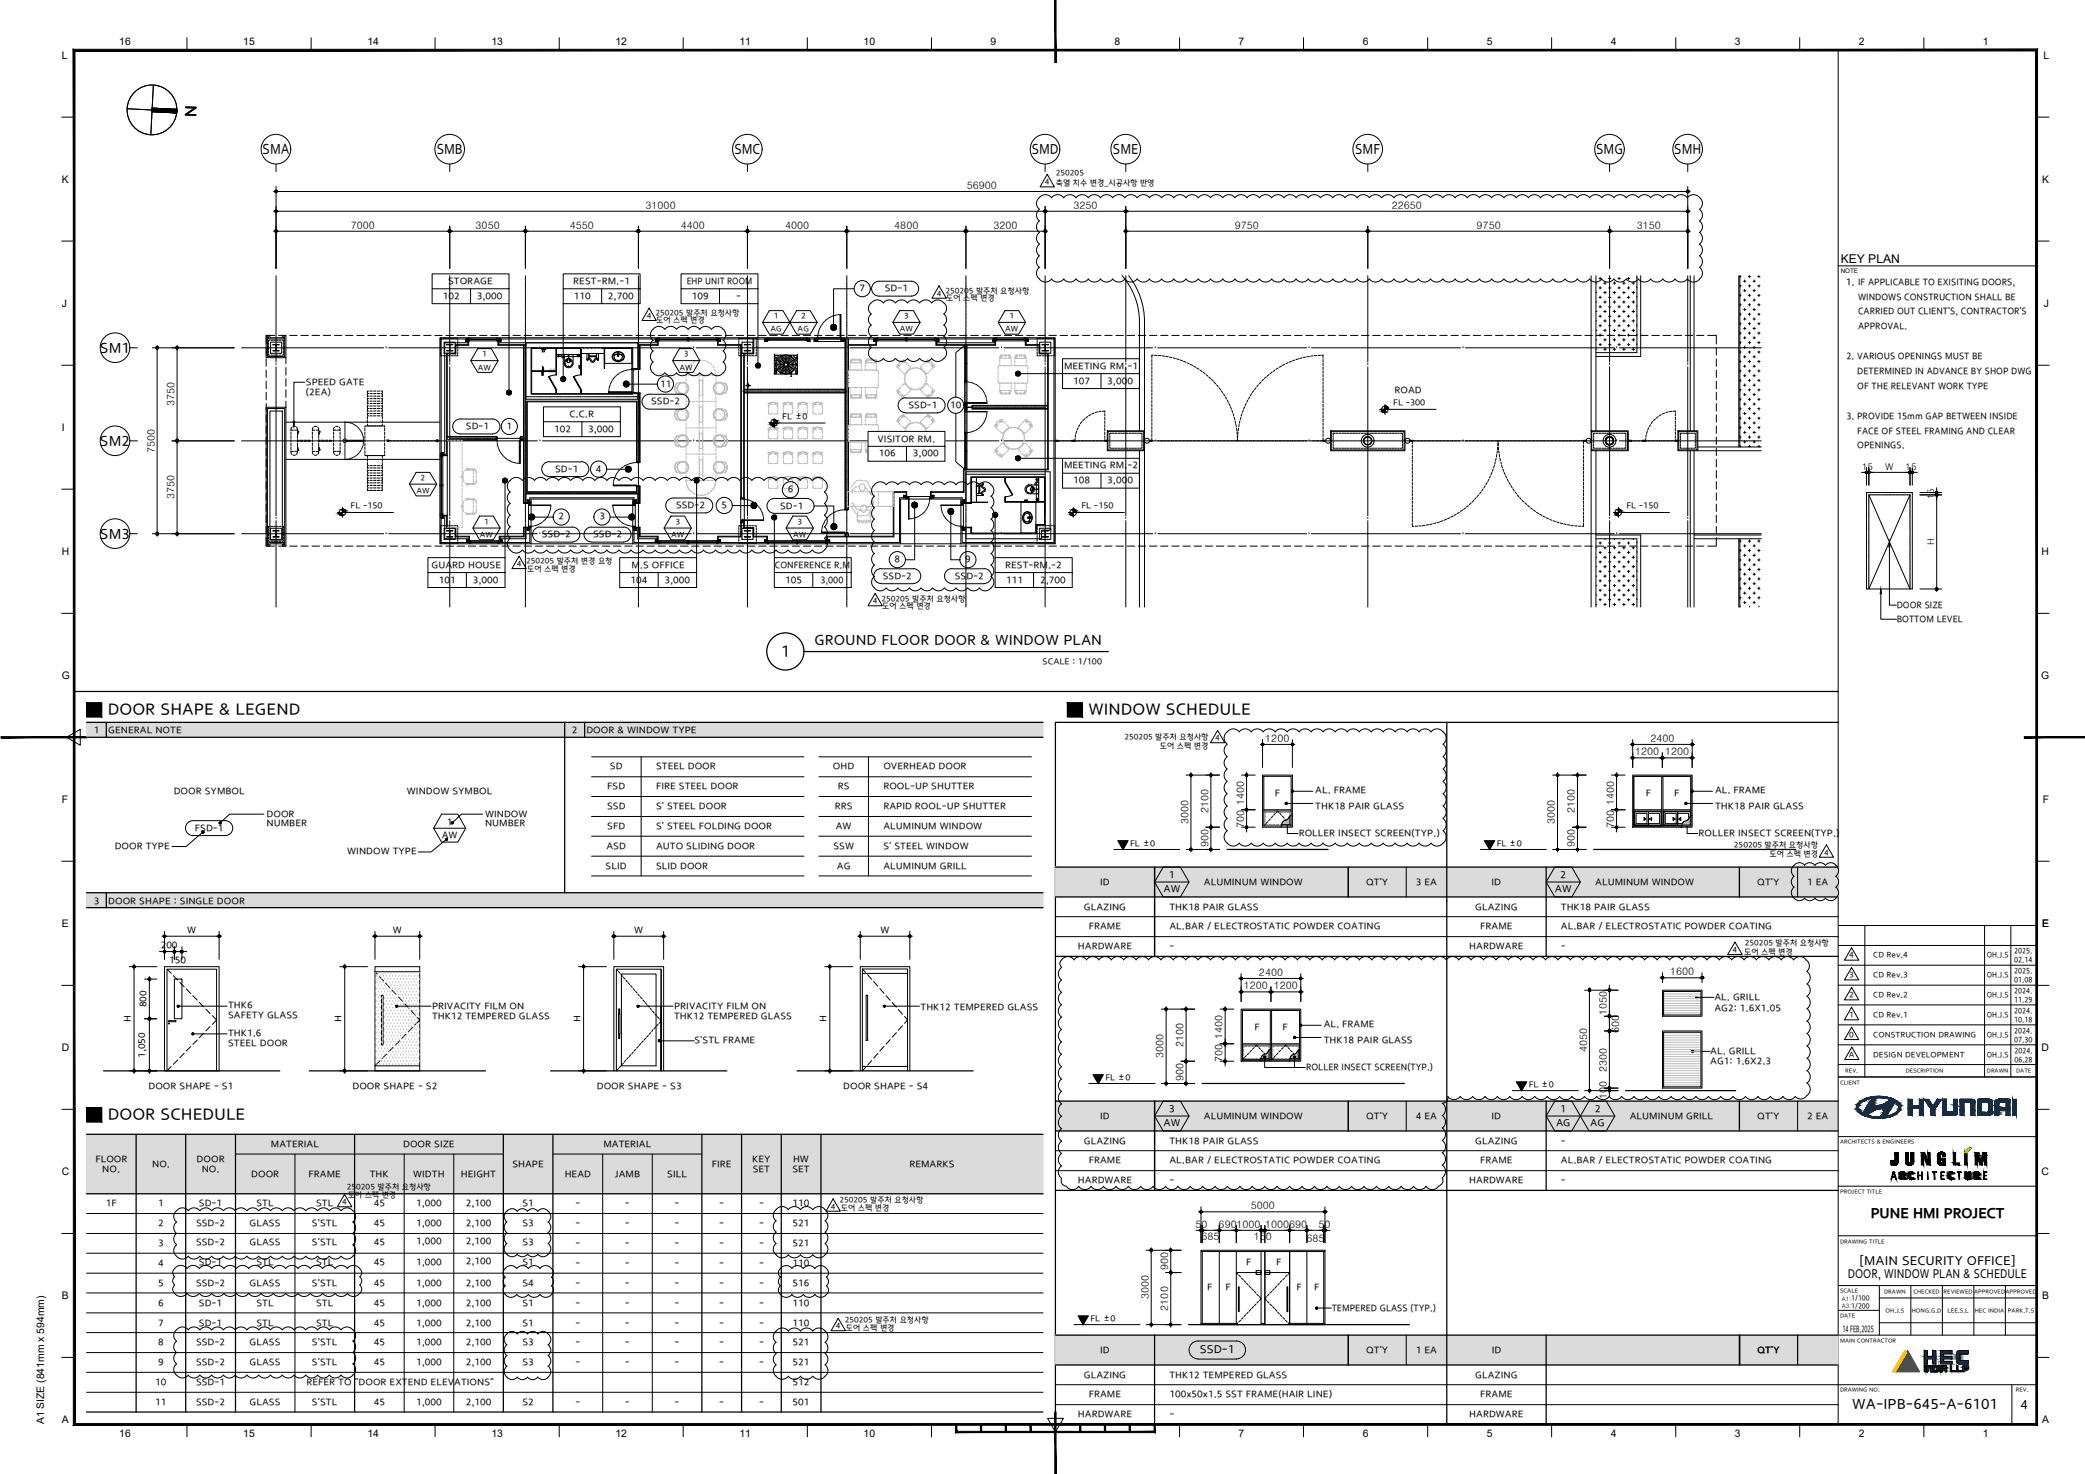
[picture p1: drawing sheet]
<svg xmlns="http://www.w3.org/2000/svg" width="420mm" height="297mm" viewBox="0 0 420 297" stroke-linecap="round" stroke-linejoin="round" font-family="sans-serif">
<defs><g id="words">
<g font-size="3.4">
<text x="157.4" y="132.6">1</text>
<text x="21.7" y="144.3">DOOR SHAPE &amp; LEGEND</text>
<text x="219.4" y="144.3">WINDOW SCHEDULE</text>
<text x="21.7" y="225.9">DOOR SCHEDULE</text>
</g>
<text font-size="3.3" x="37.2" y="21.2" transform="rotate(92 37.2 21.2)">N</text>
<g font-size="3">
<text x="52.9" y="31.3">SMA</text>
<text x="88" y="31.3">SMB</text>
<text x="148" y="31.3">SMC</text>
<text x="207.9" y="31.3">SMD</text>
<text x="224.3" y="31.3">SME</text>
<text x="273.1" y="31.3">SMF</text>
<text x="321.6" y="31.3">SMG</text>
<text x="337.4" y="31.3">SMH</text>
<text x="20.2" y="71.3">SM1</text>
<text x="20.2" y="90">SM2</text>
<text x="20.2" y="108.8">SM3</text>
<text x="164.1" y="130.2">GROUND FLOOR DOOR &amp; WINDOW PLAN</text>
<text x="373.3" y="284.2">WA-IPB-645-A-6101</text>
</g>
<text font-size="2.9" x="377" y="245.7">PUNE HMI PROJECT</text>
<g font-size="2.7">
<text x="372.4" y="257.8">DOOR, WINDOW PLAN &amp; SCHEDULE</text>
<text x="374.6" y="255.2">[MAIN SECURITY OFFICE]</text>
<text x="407.2" y="284">4</text>
</g>
<g font-size="2.4">
<text x="370.9" y="53.1">KEY PLAN</text>
<text x="241.8" y="273">SSD-1</text>
</g>
<g font-size="2.1">
<text x="12.4" y="11.8">L</text>
<text x="24" y="9.1">16</text>
<text x="49" y="9.1">15</text>
<text x="74" y="9.1">14</text>
<text x="99" y="9.1">13</text>
<text x="124" y="9.1">12</text>
<text x="149" y="9.1">11</text>
<text x="174" y="9.1">10</text>
<text x="199.6" y="9.1">9</text>
<text x="224.6" y="9.1">8</text>
<text x="249.6" y="9.1">7</text>
<text x="274.6" y="9.1">6</text>
<text x="299.6" y="9.1">5</text>
<text x="324.6" y="9.1">4</text>
<text x="349.6" y="9.1">3</text>
<text x="374.6" y="9.1">2</text>
<text x="399.6" y="9.1">1</text>
<text x="411.8" y="11.8">L</text>
<text x="12.4" y="36.9">K</text>
<text x="194.8" y="38.1">56900</text>
<text x="411.5" y="36.9">K</text>
<text x="70.7" y="46.1">7000</text>
<text x="95.8" y="46.1">3050</text>
<text x="114.8" y="46.1">4550</text>
<text x="130.1" y="42.1">31000</text>
<text x="137.2" y="46.1">4400</text>
<text x="158.2" y="46.1">4000</text>
<text x="180.2" y="46.1">4800</text>
<text x="200.2" y="46.1">3200</text>
<text x="216.3" y="42.1">3250</text>
<text x="248.8" y="46.1">9750</text>
<text x="280.5" y="42.1">22650</text>
<text x="297.6" y="46.1">9750</text>
<text x="329.8" y="46.1">3150</text>
<text x="12.4" y="61.8">J</text>
<text x="411.9" y="61.8">J</text>
<text x="35.2" y="81.9" transform="rotate(-90 35.2 81.9)">3750</text>
<text x="12.4" y="86.8">I</text>
<text x="31.2" y="91.3" transform="rotate(-90 31.2 91.3)">7500</text>
<text x="35.2" y="100.6" transform="rotate(-90 35.2 100.6)">3750</text>
<text x="12.4" y="111.8">H</text>
<text x="411.4" y="111.8">H</text>
<text x="12.4" y="136.8">G</text>
<text x="411.3" y="136.8">G</text>
<text x="255" y="149.5">1200</text>
<text x="332.6" y="149.5">2400</text>
<text x="329.5" y="152.2">1200</text>
<text x="335.5" y="152.2">1200</text>
<text x="12.4" y="161.8">F</text>
<text x="411.6" y="161.8">F</text>
<text x="239.5" y="166.1" transform="rotate(-90 239.5 166.1)">3000</text>
<text x="243.5" y="163.9" transform="rotate(-90 243.5 163.9)">2100</text>
<text x="250.7" y="166.8" transform="rotate(-90 250.7 166.8)">700</text>
<text x="250.7" y="162.2" transform="rotate(-90 250.7 162.2)">1400</text>
<text x="313.4" y="166.1" transform="rotate(-90 313.4 166.1)">3000</text>
<text x="317.4" y="163.9" transform="rotate(-90 317.4 163.9)">2100</text>
<text x="325.2" y="166.8" transform="rotate(-90 325.2 166.8)">700</text>
<text x="325.2" y="162.2" transform="rotate(-90 325.2 162.2)">1400</text>
<text x="243.5" y="170.8" transform="rotate(-90 243.5 170.8)">900</text>
<text x="317.4" y="170.8" transform="rotate(-90 317.4 170.8)">900</text>
<text x="235.5" y="177.2">1</text>
<text x="314.4" y="177.2">2</text>
<text x="234.4" y="180">AW</text>
<text x="313.3" y="180">AW</text>
<text x="12.4" y="186.8">E</text>
<text x="411.5" y="186.8">E</text>
<text x="253.7" y="196.7">2400</text>
<text x="336.5" y="196.5">1600</text>
<text x="250.7" y="199.4">1200</text>
<text x="256.7" y="199.4">1200</text>
<text x="246.4" y="209.3" transform="rotate(-90 246.4 209.3)">1400</text>
<text x="323.8" y="204.6" transform="rotate(-90 323.8 204.6)">1050</text>
<text x="326.3" y="208.1" transform="rotate(-90 326.3 208.1)">600</text>
<text x="12.4" y="211.8">D</text>
<text x="234.5" y="213.3" transform="rotate(-90 234.5 213.3)">3000</text>
<text x="238.5" y="211" transform="rotate(-90 238.5 211)">2100</text>
<text x="246.4" y="213.9" transform="rotate(-90 246.4 213.9)">700</text>
<text x="319.8" y="212.1" transform="rotate(-90 319.8 212.1)">4050</text>
<text x="323.8" y="216" transform="rotate(-90 323.8 216)">2300</text>
<text x="411.4" y="211.8">D</text>
<text x="238.5" y="217.9" transform="rotate(-90 238.5 217.9)">900</text>
<text x="323.8" y="221.4" transform="rotate(-90 323.8 221.4)">100</text>
<text x="234.4" y="227.2">AW</text>
<text x="235.5" y="224.3">3</text>
<text x="313.6" y="227.2">AG</text>
<text x="314.4" y="224.3">1</text>
<text x="320.5" y="227.2">AG</text>
<text x="321.4" y="224.3">2</text>
<text x="12.4" y="236.8">C</text>
<text x="411.4" y="236.8">C</text>
<text x="252.1" y="243.7">5000</text>
<text x="240.9" y="247.4">50</text>
<text x="242.1" y="249.8">685</text>
<text x="245.6" y="247.4">690</text>
<text x="249.2" y="247.4">1000</text>
<text x="252.6" y="249.9">150</text>
<text x="254.9" y="247.4">1000690</text>
<text x="263.3" y="250.3">685</text>
<text x="265.7" y="247.4">50</text>
<text x="235.4" y="256" transform="rotate(-90 235.4 256)">900</text>
<text x="12.4" y="261.8">B</text>
<text x="231.5" y="261.9" transform="rotate(-90 231.5 261.9)">3000</text>
<text x="411.5" y="261.8">B</text>
<text x="235.4" y="264.1" transform="rotate(-90 235.4 264.1)">2100</text>
<text x="8.9" y="287" transform="rotate(-90 8.9 287)">A1 SIZE (841mm x 594mm)</text>
<text x="12.4" y="286.8">A</text>
<text x="411.5" y="286.8">A</text>
<text x="24" y="289.5">16</text>
<text x="49" y="289.5">15</text>
<text x="74" y="289.5">14</text>
<text x="99" y="289.5">13</text>
<text x="124" y="289.5">12</text>
<text x="149" y="289.5">11</text>
<text x="174" y="289.5">10</text>
<text x="249.6" y="289.5">7</text>
<text x="274.6" y="289.5">6</text>
<text x="299.6" y="289.5">5</text>
<text x="324.6" y="289.5">4</text>
<text x="349.6" y="289.5">3</text>
<text x="374.6" y="289.5">2</text>
<text x="399.6" y="289.5">1</text>
</g>
<g font-size="2">
<text x="90.3" y="57.4">STORAGE</text>
<text x="115.5" y="57.4">REST-RM.-1</text>
<text x="138.4" y="57.4">EHP UNIT ROOM</text>
<text x="173.2" y="58.8">7</text>
<text x="178.3" y="58.9">SD-1</text>
<text x="371.9" y="57.6">1. IF APPLICABLE TO EXISITING DOORS,</text>
<text x="89.2" y="60.4">102</text>
<text x="96.1" y="60.4">3,000</text>
<text x="115.7" y="60.4">110</text>
<text x="122.5" y="60.4">2,700</text>
<text x="139.4" y="60.4">109</text>
<text x="148.4" y="60.4">-</text>
<text x="374.4" y="60.6">WINDOWS CONSTRUCTION SHALL BE</text>
<text x="374.4" y="63.6">CARRIED OUT CLIENT'S, CONTRACTOR'S</text>
<text x="374.4" y="66.6">APPROVAL.</text>
<text x="61.6" y="77.8">SPEED GATE</text>
<text x="214.4" y="74.5">MEETING RM.-1</text>
<text x="216.3" y="77.5">107</text>
<text x="223.1" y="77.5">3,000</text>
<text x="372.1" y="72.5">2. VARIOUS OPENINGS MUST BE</text>
<text x="374.3" y="75.6">DETERMINED IN ADVANCE BY SHOP DWG</text>
<text x="61.6" y="79.9">(2EA)</text>
<text x="131.2" y="81.7">SSD-2</text>
<text x="133" y="78.1">11</text>
<text x="183" y="82.5">SSD-1</text>
<text x="191.5" y="82.4">10</text>
<text x="281" y="79.4">ROAD</text>
<text x="374.3" y="78.6">OF THE RELEVANT WORK TYPE</text>
<text x="93.9" y="86.7">SD-1</text>
<text x="102.1" y="86.6">1</text>
<text x="111.7" y="87.2">102</text>
<text x="114.8" y="84.2">C.C.R</text>
<text x="118.5" y="87.2">3,000</text>
<text x="176.8" y="89.2">VISITOR RM.</text>
<text x="372.1" y="84.6">3. PROVIDE 15mm GAP BETWEEN INSIDE</text>
<text x="374.3" y="87.6">FACE OF STEEL FRAMING AND CLEAR</text>
<text x="111.8" y="95.3">SD-1</text>
<text x="120.1" y="95.2">4</text>
<text x="177.1" y="92.2">106</text>
<text x="184" y="92.2">3,000</text>
<text x="214.4" y="94.6">MEETING RM.-2</text>
<text x="374.3" y="90.6">OPENINGS.</text>
<text x="158.8" y="99.4">6</text>
<text x="216.3" y="97.6">108</text>
<text x="223.1" y="97.6">3,000</text>
<text x="112.6" y="104.9">2</text>
<text x="120.8" y="104.9">3</text>
<text x="136.2" y="102.6">SSD-2</text>
<text x="145.4" y="102.5">5</text>
<text x="157.2" y="102.7">SD-1</text>
<text x="109.2" y="108.5">SSD-2</text>
<text x="119.5" y="108.5">SSD-2</text>
<text x="180.3" y="113.5">8</text>
<text x="194.5" y="113.5">9</text>
<text x="87" y="114.6">GUARD HOUSE</text>
<text x="88.4" y="117.6">101</text>
<text x="95.3" y="117.6">3,000</text>
<text x="127" y="117.6">104</text>
<text x="127.3" y="114.6">M.S OFFICE</text>
<text x="133.9" y="117.6">3,000</text>
<text x="156.2" y="114.6">CONFERENCE R.M</text>
<text x="158.2" y="117.6">105</text>
<text x="165.3" y="117.6">3,000</text>
<text x="177.9" y="116.9">SSD-2</text>
<text x="192.4" y="116.9">SSD-2</text>
<text x="202.6" y="114.6">REST-RM.-2</text>
<text x="202.7" y="117.6">111</text>
<text x="209.6" y="117.6">2,700</text>
<text x="382.2" y="122.7">DOOR SIZE</text>
<text x="382.2" y="125.5">BOTTOM LEVEL</text>
<text x="18.9" y="148">1</text>
<text x="21.8" y="148">GENERAL NOTE</text>
<text x="115.2" y="148">2</text>
<text x="118.2" y="148">DOOR &amp; WINDOW TYPE</text>
<text x="122.9" y="155.3">SD</text>
<text x="132.2" y="155.3">STEEL DOOR</text>
<text x="167.9" y="155.3">OHD</text>
<text x="178" y="155.3">OVERHEAD DOOR</text>
<text x="35" y="160.1">DOOR SYMBOL</text>
<text x="82" y="160.1">WINDOW SYMBOL</text>
<text x="122.4" y="159.3">FSD</text>
<text x="132.2" y="159.3">FIRE STEEL DOOR</text>
<text x="168.8" y="159.3">RS</text>
<text x="178" y="159.3">ROOL-UP SHUTTER</text>
<text x="256.9" y="160.7">F</text>
<text x="265" y="160">AL. FRAME</text>
<text x="331.7" y="160.7">F</text>
<text x="337.4" y="160.7">F</text>
<text x="345.6" y="160">AL. FRAME</text>
<text x="39.3" y="167.6">FSD-1</text>
<text x="53.7" y="164.7">DOOR</text>
<text x="53.7" y="166.7">NUMBER</text>
<text x="90" y="166.4">1</text>
<text x="97.7" y="164.7">WINDOW</text>
<text x="97.7" y="166.7">NUMBER</text>
<text x="122.3" y="163.3">SSD</text>
<text x="122.4" y="167.3">SFD</text>
<text x="132.2" y="163.3">S' STEEL DOOR</text>
<text x="132.2" y="167.3">S' STEEL FOLDING DOOR</text>
<text x="168.2" y="163.3">RRS</text>
<text x="168.4" y="167.3">AW</text>
<text x="178" y="163.3">RAPID ROOL-UP SHUTTER</text>
<text x="178" y="167.3">ALUMINUM WINDOW</text>
<text x="265" y="163.2">THK18 PAIR GLASS</text>
<text x="345.6" y="163.2">THK18 PAIR GLASS</text>
<text x="23.1" y="171.3">DOOR TYPE</text>
<text x="70" y="172.4">WINDOW TYPE</text>
<text x="89" y="169.1">AW</text>
<text x="122.2" y="171.3">ASD</text>
<text x="132.2" y="171.3">AUTO SLIDING DOOR</text>
<text x="167.9" y="171.3">SSW</text>
<text x="178" y="171.3">S' STEEL WINDOW</text>
<text x="261.7" y="168.7">ROLLER INSECT SCREEN(TYP.)</text>
<text x="342.3" y="168.7">ROLLER INSECT SCREEN(TYP.)</text>
<text x="122" y="175.3">SLID</text>
<text x="132.2" y="175.3">SLID DOOR</text>
<text x="168.7" y="175.3">AG</text>
<text x="178" y="175.3">ALUMINUM GRILL</text>
<text x="221.7" y="178.5">ID</text>
<text x="242.6" y="178.5">ALUMINUM WINDOW</text>
<text x="275.3" y="178.5">QT'Y</text>
<text x="285.3" y="178.5">3 EA</text>
<text x="300.6" y="178.5">ID</text>
<text x="321.5" y="178.5">ALUMINUM WINDOW</text>
<text x="354.1" y="178.5">QT'Y</text>
<text x="364.2" y="178.5">1 EA</text>
<text x="18.9" y="182.3">3</text>
<text x="21.8" y="182.3">DOOR SHAPE : SINGLE DOOR</text>
<text x="218.4" y="183.5">GLAZING</text>
<text x="235.7" y="183.5">THK18 PAIR GLASS</text>
<text x="297.3" y="183.5">GLAZING</text>
<text x="314.5" y="183.5">THK18 PAIR GLASS</text>
<text x="32.4" y="191.3">200</text>
<text x="37.7" y="188.2">W</text>
<text x="79.2" y="188.2">W</text>
<text x="127.8" y="188.2">W</text>
<text x="177.4" y="188.2">W</text>
<text x="217.2" y="191.5">HARDWARE</text>
<text x="219.4" y="187.5">FRAME</text>
<text x="235.7" y="187.5">AL.BAR / ELECTROSTATIC POWDER COATING</text>
<text x="235.7" y="191.5">-</text>
<text x="296.1" y="191.5">HARDWARE</text>
<text x="298.3" y="187.5">FRAME</text>
<text x="314.5" y="187.5">AL.BAR / ELECTROSTATIC POWDER COATING</text>
<text x="314.5" y="191.5">-</text>
<text x="34.1" y="194.2">150</text>
<text x="29.6" y="203" transform="rotate(-90 29.6 203)">800</text>
<text x="46" y="203.3">THK6</text>
<text x="87.1" y="203.6">PRIVACITY FILM ON</text>
<text x="135.8" y="203.6">PRIVACITY FILM ON</text>
<text x="185.5" y="203.7">THK12 TEMPERED GLASS</text>
<text x="345.5" y="201.8">AL. GRILL</text>
<text x="345.5" y="203.9">AG2: 1.6X1.05</text>
<text x="26.5" y="206" transform="rotate(-90 26.5 206)">H</text>
<text x="46" y="209">THK1.6</text>
<text x="46" y="205.3">SAFETY GLASS</text>
<text x="69" y="206" transform="rotate(-90 69 206)">H</text>
<text x="87.1" y="205.6">THK12 TEMPERED GLASS</text>
<text x="117.1" y="206" transform="rotate(-90 117.1 206)">H</text>
<text x="135.8" y="205.6">THK12 TEMPERED GLASS</text>
<text x="166.7" y="206" transform="rotate(-90 166.7 206)">H</text>
<text x="252.8" y="207.8">F</text>
<text x="258.4" y="207.8">F</text>
<text x="266.7" y="207.2">AL. FRAME</text>
<text x="29.4" y="213.2" transform="rotate(-90 29.4 213.2)">1,050</text>
<text x="46" y="211">STEEL DOOR</text>
<text x="140" y="210.4">S'STL FRAME</text>
<text x="263.2" y="215.8">ROLLER INSECT SCREEN(TYP.)</text>
<text x="266.7" y="210.4">THK18 PAIR GLASS</text>
<text x="344.6" y="212.6">AL. GRILL</text>
<text x="344.6" y="214.7">AG1: 1.6X2.3</text>
<text x="29.9" y="219.6">DOOR SHAPE - S1</text>
<text x="71" y="219.6">DOOR SHAPE - S2</text>
<text x="120.3" y="219.6">DOOR SHAPE - S3</text>
<text x="169.9" y="219.6">DOOR SHAPE - S4</text>
<text x="221.7" y="225.7">ID</text>
<text x="242.6" y="225.7">ALUMINUM WINDOW</text>
<text x="275.3" y="225.7">QT'Y</text>
<text x="285.3" y="225.7">4 EA</text>
<text x="300.6" y="225.7">ID</text>
<text x="328.4" y="225.7">ALUMINUM GRILL</text>
<text x="354.1" y="225.7">QT'Y</text>
<text x="364.2" y="225.7">2 EA</text>
<text x="54.6" y="231.3">MATERIAL</text>
<text x="81.2" y="231.3">DOOR SIZE</text>
<text x="121.6" y="231.3">MATERIAL</text>
<text x="218.4" y="230.7">GLAZING</text>
<text x="235.7" y="230.7">THK18 PAIR GLASS</text>
<text x="297.3" y="230.7">GLAZING</text>
<text x="314.5" y="230.7">-</text>
<text x="19.2" y="234.3">FLOOR</text>
<text x="20.6" y="236.3">NO.</text>
<text x="30.6" y="235.3">NO.</text>
<text x="39.6" y="234.3">DOOR</text>
<text x="40.6" y="236.3">NO.</text>
<text x="50.6" y="237.3">DOOR</text>
<text x="62.2" y="237.3">FRAME</text>
<text x="74.5" y="237.3">THK</text>
<text x="83.3" y="237.3">WIDTH</text>
<text x="92.9" y="237.3">HEIGHT</text>
<text x="103.3" y="235.3">SHAPE</text>
<text x="113.8" y="237.3">HEAD</text>
<text x="123.9" y="237.3">JAMB</text>
<text x="134.5" y="237.3">SILL</text>
<text x="143.4" y="235.3">FIRE</text>
<text x="151.6" y="234.3">KEY</text>
<text x="151.7" y="236.3">SET</text>
<text x="159.7" y="236.3">SET</text>
<text x="159.8" y="234.3">HW</text>
<text x="183.3" y="235.3">REMARKS</text>
<text x="217.2" y="238.7">HARDWARE</text>
<text x="219.4" y="234.6">FRAME</text>
<text x="235.7" y="234.6">AL.BAR / ELECTROSTATIC POWDER COATING</text>
<text x="235.7" y="238.7">-</text>
<text x="296.1" y="238.7">HARDWARE</text>
<text x="298.3" y="234.6">FRAME</text>
<text x="314.5" y="234.6">AL.BAR / ELECTROSTATIC POWDER COATING</text>
<text x="314.5" y="238.7">-</text>
<text x="21.3" y="243.3">1F</text>
<text x="31.9" y="243.3">1</text>
<text x="40.1" y="243.3">SD-1</text>
<text x="51.7" y="243.3">STL</text>
<text x="63.7" y="243.3">STL</text>
<text x="75.3" y="243.3">45</text>
<text x="83.9" y="243.3">1,000</text>
<text x="93.9" y="243.3">2,100</text>
<text x="105.3" y="243.3">S1</text>
<text x="116" y="243.3">-</text>
<text x="125.9" y="243.3">-</text>
<text x="135.9" y="243.3">-</text>
<text x="144.9" y="243.3">-</text>
<text x="153" y="243.3">-</text>
<text x="159.7" y="243.3">110</text>
<text x="31.9" y="247.3">2</text>
<text x="31.9" y="251.3">3</text>
<text x="39.5" y="247.3">SSD-2</text>
<text x="39.5" y="251.2">SSD-2</text>
<text x="50.3" y="247.3">GLASS</text>
<text x="50.3" y="251.2">GLASS</text>
<text x="62.9" y="247.3">S'STL</text>
<text x="62.9" y="251.2">S'STL</text>
<text x="75.3" y="247.3">45</text>
<text x="75.3" y="251.1">45</text>
<text x="83.9" y="247.3">1,000</text>
<text x="83.9" y="251">1,000</text>
<text x="93.9" y="247.3">2,100</text>
<text x="93.9" y="251">2,100</text>
<text x="105.3" y="247.3">S3</text>
<text x="105.3" y="251.2">S3</text>
<text x="116" y="247.3">-</text>
<text x="116" y="251.3">-</text>
<text x="125.9" y="247.3">-</text>
<text x="125.9" y="251.3">-</text>
<text x="135.9" y="247.3">-</text>
<text x="135.9" y="251.3">-</text>
<text x="144.9" y="247.3">-</text>
<text x="144.9" y="251.3">-</text>
<text x="153" y="247.3">-</text>
<text x="153" y="251.3">-</text>
<text x="159.7" y="247.3">521</text>
<text x="159.7" y="251.3">521</text>
<text x="31.9" y="255.3">4</text>
<text x="40.1" y="255.2">SD-1</text>
<text x="51.7" y="255.2">STL</text>
<text x="63.7" y="255.2">STL</text>
<text x="75.3" y="255.2">45</text>
<text x="83.9" y="255.2">1,000</text>
<text x="93.9" y="255">2,100</text>
<text x="105.3" y="255.2">S1</text>
<text x="116" y="255.3">-</text>
<text x="125.9" y="255.3">-</text>
<text x="135.9" y="255.3">-</text>
<text x="144.9" y="255.3">-</text>
<text x="153" y="255.3">-</text>
<text x="159.7" y="255.3">110</text>
<text x="251.1" y="255.1">F</text>
<text x="257.2" y="255.1">F</text>
<text x="31.9" y="259.3">5</text>
<text x="31.9" y="263.3">6</text>
<text x="39.5" y="259.3">SSD-2</text>
<text x="40.1" y="263.3">SD-1</text>
<text x="50.3" y="259.3">GLASS</text>
<text x="51.7" y="263.3">STL</text>
<text x="62.9" y="259.3">S'STL</text>
<text x="63.7" y="263.3">STL</text>
<text x="75.3" y="259.3">45</text>
<text x="75.3" y="263.3">45</text>
<text x="83.9" y="259.3">1,000</text>
<text x="83.9" y="263.3">1,000</text>
<text x="93.9" y="259.3">2,100</text>
<text x="93.9" y="263.3">2,100</text>
<text x="105.3" y="259.3">S4</text>
<text x="105.3" y="263.3">S1</text>
<text x="116" y="259.3">-</text>
<text x="116" y="263.3">-</text>
<text x="125.9" y="259.3">-</text>
<text x="125.9" y="263.3">-</text>
<text x="135.9" y="259.3">-</text>
<text x="135.9" y="263.3">-</text>
<text x="144.9" y="259.3">-</text>
<text x="144.9" y="263.3">-</text>
<text x="153" y="259.3">-</text>
<text x="153" y="263.3">-</text>
<text x="159.7" y="259.3">516</text>
<text x="159.7" y="263.3">110</text>
<text x="243.3" y="260.2">F</text>
<text x="247" y="260.2">F</text>
<text x="261.2" y="260.2">F</text>
<text x="264.8" y="260.2">F</text>
<text x="31.9" y="267.3">7</text>
<text x="40.1" y="267.3">SD-1</text>
<text x="51.7" y="267.3">STL</text>
<text x="63.7" y="267.3">STL</text>
<text x="75.3" y="267.3">45</text>
<text x="83.9" y="267.3">1,000</text>
<text x="93.9" y="267.3">2,100</text>
<text x="105.3" y="267.3">S1</text>
<text x="116" y="267.3">-</text>
<text x="125.9" y="267.3">-</text>
<text x="135.9" y="267.3">-</text>
<text x="144.9" y="267.3">-</text>
<text x="153" y="267.3">-</text>
<text x="159.7" y="267.3">110</text>
<text x="268.4" y="264.4">TEMPERED GLASS (TYP.)</text>
<text x="371.3" y="268.5">14 FEB,2025</text>
<text x="31.9" y="271.3">8</text>
<text x="31.9" y="275.3">9</text>
<text x="39.5" y="271.3">SSD-2</text>
<text x="39.5" y="275.3">SSD-2</text>
<text x="50.3" y="271.3">GLASS</text>
<text x="50.3" y="275.3">GLASS</text>
<text x="62.9" y="271.3">S'STL</text>
<text x="62.9" y="275.3">S'STL</text>
<text x="75.3" y="271.3">45</text>
<text x="75.3" y="275.3">45</text>
<text x="83.9" y="271.3">1,000</text>
<text x="83.9" y="275.3">1,000</text>
<text x="93.9" y="271.3">2,100</text>
<text x="93.9" y="275.3">2,100</text>
<text x="105.3" y="271.3">S3</text>
<text x="105.3" y="275.3">S3</text>
<text x="116" y="271.3">-</text>
<text x="116" y="275.3">-</text>
<text x="125.9" y="271.3">-</text>
<text x="125.9" y="275.3">-</text>
<text x="135.9" y="271.3">-</text>
<text x="135.9" y="275.3">-</text>
<text x="144.9" y="271.3">-</text>
<text x="144.9" y="275.3">-</text>
<text x="153" y="271.3">-</text>
<text x="153" y="275.3">-</text>
<text x="159.7" y="271.3">521</text>
<text x="159.7" y="275.3">521</text>
<text x="221.7" y="272.8">ID</text>
<text x="275.3" y="272.8">QT'Y</text>
<text x="285.3" y="272.8">1 EA</text>
<text x="300.6" y="272.8">ID</text>
<text x="354.1" y="272.8">QT'Y</text>
<text x="31.3" y="279.3">10</text>
<text x="39.5" y="279.3">SSD-1</text>
<text x="61.8" y="279.3">REFER TO &quot;DOOR EXTEND ELEVATIONS&quot;</text>
<text x="159.7" y="279.3">512</text>
<text x="218.4" y="277.8">GLAZING</text>
<text x="219.4" y="281.8">FRAME</text>
<text x="235.7" y="281.8">100x50x1.5 SST FRAME(HAIR LINE)</text>
<text x="235.7" y="277.8">THK12 TEMPERED GLASS</text>
<text x="297.3" y="277.8">GLAZING</text>
<text x="298.3" y="281.8">FRAME</text>
<text x="31.3" y="283.3">11</text>
<text x="39.5" y="283.3">SSD-2</text>
<text x="50.3" y="283.3">GLASS</text>
<text x="62.9" y="283.3">S'STL</text>
<text x="75.3" y="283.3">45</text>
<text x="83.9" y="283.3">1,000</text>
<text x="93.9" y="283.3">2,100</text>
<text x="105.3" y="283.3">S2</text>
<text x="116" y="283.3">-</text>
<text x="125.9" y="283.3">-</text>
<text x="135.9" y="283.3">-</text>
<text x="144.9" y="283.3">-</text>
<text x="153" y="283.3">-</text>
<text x="159.7" y="283.3">501</text>
<text x="217.2" y="285.8">HARDWARE</text>
<text x="235.7" y="285.8">-</text>
<text x="296.1" y="285.8">HARDWARE</text>
</g>
<g font-size="1.9">
<text x="375.2" y="94.7">15</text>
<text x="379.9" y="94.7">W</text>
<text x="384" y="94.7">15</text>
<text x="389.8" y="100.6" transform="rotate(-90 389.8 100.6)">15</text>
<text x="389.8" y="109.9" transform="rotate(-90 389.8 109.9)">H</text>
</g>
<g font-size="1.8">
<text x="280.8" y="81.9">FL -300</text>
<text x="157.6" y="84.7">FL ±0</text>
<text x="70.7" y="102.6">FL -150</text>
<text x="217.9" y="102.6">FL -150</text>
<text x="327.7" y="102.6">FL -150</text>
<text x="210.1" y="134.1">SCALE : 1/100</text>
<text x="227.8" y="170.6">FL ±0</text>
<text x="301.6" y="170.6">FL ±0</text>
<text x="222.8" y="217.8">FL ±0</text>
<text x="308.1" y="219.2">FL ±0</text>
<text x="219.8" y="266.4">FL ±0</text>
</g>
<g font-size="1.7">
<text x="212.8" y="35.5">250205</text>
<text x="210.6" y="37.3">4</text>
<text x="212.8" y="37.5">축열 치수 변경_시공사항 반영</text>
<text x="188.8" y="59.8">4</text>
<text x="190.5" y="59.2">250205 발주처 요청사항</text>
<text x="130.3" y="64.2">4</text>
<text x="132.1" y="63.7">250205 발주처 요청사항</text>
<text x="132.2" y="65.2">도어 스펙 변경</text>
<text x="156" y="64.3">1</text>
<text x="161.5" y="64.3">2</text>
<text x="182.2" y="64.3">3</text>
<text x="190.7" y="60.7">도어 스펙 변경</text>
<text x="203.5" y="64.3">1</text>
<text x="97.2" y="72">1</text>
<text x="137.8" y="72">3</text>
<text x="155.2" y="67">AG</text>
<text x="160.7" y="67">AG</text>
<text x="181.4" y="67">AW</text>
<text x="202.6" y="67">AW</text>
<text x="96.3" y="74.7">AW</text>
<text x="136.9" y="74.7">AW</text>
<text x="83.9" y="99.6">AW</text>
<text x="84.8" y="96.9">2</text>
<text x="97.6" y="105.7">1</text>
<text x="136.1" y="105.7">3</text>
<text x="160.7" y="105.7">3</text>
<text x="96.7" y="108.4">AW</text>
<text x="106" y="113.6">250205 발주처 변경 요청</text>
<text x="135.3" y="108.4">AW</text>
<text x="159.8" y="108.4">AW</text>
<text x="104.1" y="114.2">4</text>
<text x="106.2" y="115.2">도어 스펙 변경</text>
<text x="175.9" y="121.7">4</text>
<text x="177.6" y="121.2">250205 발주처 요청사항</text>
<text x="177.8" y="122.7">도어 스펙 변경</text>
<text x="226.6" y="149">250205 발주처 요청사항</text>
<text x="244.9" y="149.3">4</text>
<text x="233.7" y="150.9">도어 스펙 변경</text>
<text x="349.4" y="170.8">250205 발주처 요청사항</text>
<text x="356.6" y="172.7">도어 스펙 변경</text>
<text x="367.6" y="172.4">4</text>
<text x="351.6" y="190.6">250205 발주처 요청사항</text>
<text x="349.1" y="192">4</text>
<text x="351.5" y="192.4">도어 스펙 변경</text>
<text x="372.7" y="197.1">3</text>
<text x="372.7" y="193.2">4</text>
<text x="377.5" y="197.1">CD Rev.3</text>
<text x="377.5" y="193.2">CD Rev.4</text>
<text x="400.4" y="197.1">OH.J.S</text>
<text x="400.4" y="193.2">OH.J.S</text>
<text x="405.9" y="196.3">2025.</text>
<text x="405.9" y="192.3">2025.</text>
<text x="405.9" y="194.1">02.14</text>
<text x="372.7" y="201.2">2</text>
<text x="377.5" y="201.2">CD Rev.2</text>
<text x="400.4" y="201.2">OH.J.S</text>
<text x="405.9" y="200.3">2024.</text>
<text x="405.9" y="202.1">11.29</text>
<text x="405.9" y="198.1">01.08</text>
<text x="372.7" y="209.2">0</text>
<text x="372.7" y="205.1">1</text>
<text x="377.5" y="209.2">CONSTRUCTION DRAWING</text>
<text x="377.5" y="205.1">CD Rev.1</text>
<text x="400.4" y="209.2">OH.J.S</text>
<text x="400.4" y="205.1">OH.J.S</text>
<text x="405.9" y="208.3">2024.</text>
<text x="405.9" y="204.3">2024.</text>
<text x="405.9" y="206.1">10.18</text>
<text x="372.6" y="213.2">A</text>
<text x="377.5" y="213.2">DESIGN DEVELOPMENT</text>
<text x="400.4" y="213.2">OH.J.S</text>
<text x="405.9" y="210.1">07.30</text>
<text x="405.9" y="212.3">2024.</text>
<text x="405.9" y="214.2">06.28</text>
<text x="69.9" y="239.9">250205 발주처 요청사항</text>
<text x="69" y="242.9">4</text>
<text x="70.1" y="241.4">도어 스펙 변경</text>
<text x="167.4" y="243.7">4 도어 스펙 변경</text>
<text x="169.2" y="242.4">250205 발주처 요청사항</text>
<text x="168.4" y="267.8">4 도어 스펙 변경</text>
<text x="170.2" y="266.5">250205 발주처 요청사항</text>
</g>
<g font-size="1.5">
<text x="373" y="262.2">1/100</text>
<text x="373" y="263.8">1/200</text>
</g>
<text font-size="1.3" x="370.9" y="55">NOTE</text>
<g font-size="1.2">
<text x="370.8" y="218.6">CLIENT</text>
<text x="371.9" y="216.2">REV.</text>
<text x="384" y="216.2">DESCRIPTION</text>
<text x="400.4" y="216.2">DRAWN</text>
<text x="406.3" y="216.2">DATE</text>
<text x="370.8" y="230.6">ARCHITECTS &amp; ENGINEERS</text>
<text x="370.8" y="240.6">PROJECT TITLE</text>
<text x="370.8" y="250.6">DRAWING TITLE</text>
<text x="370.8" y="260.6">SCALE</text>
<text x="371.2" y="263.5">A3:</text>
<text x="371.2" y="262.1">A1:</text>
<text x="379.7" y="260.8">DRAWN</text>
<text x="385.6" y="260.8">CHECKED</text>
<text x="391.7" y="260.8">REVIEWED</text>
<text x="397.8" y="260.8">APPROVEDAPPROVED</text>
<text x="370.8" y="265.5">DATE</text>
<text x="380" y="264.5">OH.J.S</text>
<text x="385.2" y="264.5">HONG.G.D</text>
<text x="392.4" y="264.5">LEE.S.L</text>
<text x="397.9" y="264.5">HEC INDIA</text>
<text x="404.6" y="264.5">PARK.T.S</text>
<text x="370.8" y="270.6">MAIN CONTRACTOR</text>
<text x="370.8" y="280.5">DRAWING NO.</text>
<text x="406.2" y="280.5">REV.</text>
</g>
</g></defs>
<!-- layer: A-253 -->
<g fill="#dbdbdb" stroke="#dbdbdb" stroke-width=".2">
<path d="M212.7 221.9l157.7 6v-6zM212.7 221.9l157.7 6h-157.7z"/>
<path d="M212.7 269.1l157.7 6v-6zM212.7 269.1l157.7 6h-157.7z"/>
<path d="M212.7 174.7l157.7 6v-6zM212.7 174.7l157.7 6h-157.7z"/>
<path d="M17.4 228.6l192.8 12v-12zM17.4 228.6l192.8 12h-192.8z"/>
<path d="M17.4 145.6l192.8 3v-3zM17.4 145.6l192.8 3h-192.8z"/>
<path d="M17.4 179.9l192.8 3v-3zM17.4 179.9l192.8 3h-192.8z"/>
</g>
<!-- layer: X-COL$0$A-CEN1 -->
<g fill="none" stroke="#000" stroke-width=".2">
<path d="M55.6 55.6v17.4M90.6 55.6v17.4M150.6 55.6v17.4M210.6 55.6v17.4M226.9 55.6v17.4M275.6 55.6v17.4M324.4 55.6v17.4M340.1 55.6v17.4M48.7 70.1h28.6M55.6 73.4h.1M55.6 73.9v30.1M77.8 70.1h.1"/>
<path d="M78.3 70.1h30M90.6 73.4h.1M90.6 73.9v30.1M108.8 70.1h.1M109.3 70.1h30M139.8 70.1h.1M140.3 70.1h30M150.6 73.4h.1M150.6 73.9v30.1M170.8 70.1h.1M171.3 70.1h30M201.8 70.1h.1"/>
<path d="M202.3 70.1h30M210.6 73.4h.1M210.6 73.9v30.1M226.9 73.4h.1M226.9 73.9v30.1M232.8 70.1h.1M233.3 70.1h30M263.8 70.1h.1M264.3 70.1h30M275.6 73.4h.1M275.6 73.9v30.1M294.8 70.1h.1"/>
<path d="M295.3 70.1h30M324.4 73.4h.1M324.4 73.9v30.1M325.8 70.1h.1M326.3 70.1h28.6M340.1 73.4h.1M340.1 73.9v30.1M48.7 88.8h28.6M77.8 88.8h.1M78.3 88.8h30M108.8 88.8h.1M109.3 88.8h30"/>
<path d="M139.8 88.8h.1M140.3 88.8h30M170.8 88.8h.1M171.3 88.8h30M201.8 88.8h.1M202.3 88.8h30M232.8 88.8h.1M233.3 88.8h30M263.8 88.8h.1M264.3 88.8h30M294.8 88.8h.1M295.3 88.8h30"/>
<path d="M325.8 88.8h.1M326.3 88.8h28.6M48.7 107.6h28.6M55.6 104.5h.1M55.6 104.9v17.4M77.8 107.6h.1M78.3 107.6h30M90.6 104.5h.1M90.6 104.9v17.4M108.8 107.6h.1M109.3 107.6h30M139.8 107.6h.1"/>
<path d="M140.3 107.6h30M150.6 104.5h.1M150.6 104.9v17.4M170.8 107.6h.1M171.3 107.6h30M201.8 107.6h.1M202.3 107.6h30M210.6 104.5h.1M210.6 104.9v17.4M226.9 104.5h.1M226.9 104.9v17.4M232.8 107.6h.1"/>
<path d="M233.3 107.6h30M263.8 107.6h.1M264.3 107.6h30M275.6 104.5h.1M275.6 104.9v17.4M294.8 107.6h.1M295.3 107.6h30M324.4 104.5h.1M324.4 104.9v17.4M325.8 107.6h.1M326.3 107.6h28.6M340.1 104.5h.1"/>
<path d="M340.1 104.9v17.4"/>
</g>
<!-- layer: X-COL$0$S-Steel 02 -->
<g fill="none" stroke="#000" stroke-width=".25">
<circle cx="275.6" cy="88.8" r=".83"/>
<circle cx="275.6" cy="88.8" r=".78"/>
<circle cx="324.3" cy="88.8" r=".83"/>
</g>
<!-- layer: X-COL$0$S-Steel 01 -->
<g fill="none" stroke="#000" stroke-width=".2">
<path d="M54.5 68.9h2.3v2.3h-2.3zM55.5 70.6l-.5 .1h1.3l-.6-.1M55.6 70.5l-.1 .1M55.7 69.6l-.1 .9M55.7 69.5l-.1 1.1M55.7 69.5l.6-.1h-1.3l.6 .2M89.5 68.9h2.2v2.3h-2.2zM90.6 70.6l-.6 .1h1.3l-.6-.1M90.6 70.5l-.1 .1M90.7 69.6l-.1 .9M90.7 69.5l-.1 .1M90.7 69.5l.6-.1h-1.3l.6 .1v1.1"/>
<path d="M149.5 68.9h2.3v2.3h-2.3zM150.5 70.6l-.5 .1h1.3l-.6-.1M150.6 69.6l-.6-.2h1.3l-.7 .1v1.1M150.6 70.5l-.1 .1M150.7 69.6l-.1 .9M209.5 68.9h2.3v2.3h-2.3zM210.5 69.5l.1 .1M210.5 69.5l-.5-.1h1.3l-.6 .1-.1 1.1M210.5 70.6l-.5 .1h1.3l-.6-.1M210.6 70.5l-.1 .1M210.7 70.5v.1M54.5 106.5h2.3v2.2h-2.3z"/>
<path d="M55.5 108.1l-.5 .1h1.3l-.6-.1M55.6 108l-.1 .1M55.6 107.1l.1 1M55.7 107.1v1M55.7 107l-.1 .1M55.7 107l.6-.1h-1.3l.6 .2M89.5 106.5h2.2v2.2h-2.2zM90.6 108.1l-.6 .1h1.3l-.6-.1M90.6 107.1l-.1 1M90.6 108l.1 .1M90.7 107.1v1M90.7 107l-.1 .1"/>
<path d="M90.7 107l.6-.1h-1.3l.6 .2M149.5 106.5h2.3v2.2h-2.3zM150.5 108.1l-.5 .1h1.3l-.6-.1M150.6 107.1l-.6-.2h1.3l-.7 .2M150.6 108l-.1 .1M150.6 107.1l.1 1M150.7 107.1v1M209.5 106.5h2.3v2.2h-2.3zM210.5 107l.1 .1M210.5 107l-.5-.1h1.3l-.6 .2M210.5 108.1l-.5 .1h1.3l-.6-.1M210.6 108l-.1 .1"/>
<path d="M210.6 107.1l.1 1"/>
<circle cx="275.6" cy="88.8" r="1.29"/>
<circle cx="324.3" cy="88.8" r="1.29"/>
</g>
<!-- layer: X-COL$0$S-ELE 06 -->
<g fill="none" stroke="#000" stroke-width=".2">
<path d="M54.1 71.3v.3h.3M54.1 69v.4M54.1 69.6v.4M54.1 70.2v.4M54.1 70.7v.4M54.4 68.6h-.3v.3M54.6 71.6h.3M54.6 68.6h.3M55.1 71.6h.4M55.1 68.6h.4M55.7 71.6h.3M55.7 68.6h.3"/>
<path d="M56.3 71.6h.3M56.3 68.6h.3M56.8 68.6h.3v.3M57.1 71.3v.3h-.3M57.1 69v.4M57.1 69.6v.4M57.1 70.2v.4M57.1 70.7v.4M88.8 71.4v.3h.2M88.8 68.7v.3M88.8 69.2v.4M88.8 69.8v.3"/>
<path d="M88.8 70.3v.4M88.8 70.9v.4M89 68.2h-.2v.2M89.2 71.7h.4M89.2 68.2h.4M89.7 71.7h.4M89.7 68.2h.4M90.3 71.7h.4M90.3 68.2h.4M90.9 71.7h.4M90.9 68.2h.4M91.4 71.7h.4"/>
<path d="M91.4 68.2h.4M92 68.2h.2v.2M92.2 71.4v.3h-.2M92.2 68.7v.3M92.2 69.2v.4M92.2 69.8v.3M92.2 70.3v.4M92.2 70.9v.4M148.9 71.4v.3h.2M148.9 68.7v.3M148.9 69.2v.4M148.9 69.8v.3"/>
<path d="M148.9 70.3v.4M148.9 70.9v.4M149.1 68.2h-.2v.2M149.3 71.7h.4M149.3 68.2h.4M149.9 71.7h.3M149.9 68.2h.3M150.5 71.7h.3M150.5 68.2h.3M151 71.7h.4M151 68.2h.4M151.6 71.7h.3"/>
<path d="M151.6 68.2h.3M152.1 68.2h.3v.2M152.4 71.4v.3h-.3M152.4 68.7v.3M152.4 69.2v.4M152.4 69.8v.3M152.4 70.3v.4M152.4 70.9v.4M209 71.4v.3h.3M209 68.7v.3M209 69.2v.4M209 69.8v.3"/>
<path d="M209 70.3v.4M209 70.9v.4M209.3 68.2h-.3v.2M209.4 71.7h.4M209.4 68.2h.4M210 71.7h.4M210 68.2h.4M210.6 71.7h.3M210.6 68.2h.3M211.1 71.7h.4M211.1 68.2h.4M211.7 71.7h.3"/>
<path d="M211.7 68.2h.3M212.3 68.2h.2v.2M212.5 71.4v.3h-.2M212.5 68.7v.3M212.5 69.2v.4M212.5 69.8v.3M212.5 70.3v.4M212.5 70.9v.4M223.6 90v.3h.4M223.6 87.8v.4M223.6 88.3v.4M223.6 88.9v.4"/>
<path d="M223.6 89.5v.4M224 87.3h-.4v.3M224.2 90.3h.3M224.2 87.3h.3M224.7 90.3h.4M224.7 87.3h.4M225.3 90.3h.4M225.3 87.3h.4M225.8 90.3h.4M225.8 87.3h.4M226.4 90.3h.4M226.4 87.3h.4"/>
<path d="M227 90.3h.3M227 87.3h.3M227.5 90.3h.4M227.5 87.3h.4M228.1 90.3h.4M228.1 87.3h.4M228.6 90.3h.4M228.6 87.3h.4M229.2 90.3h.4M229.2 87.3h.4M229.8 87.3h.3v.3M230.1 90v.3h-.3"/>
<path d="M230.1 87.8v.4M230.1 88.3v.4M230.1 88.9v.4M230.1 89.5v.4M268.6 90v.3h.5M268.6 87.8v.4M268.6 88.3v.4M268.6 88.9v.4M268.6 89.5v.4M269.1 87.3h-.5v.3M269.2 90.3h.4M269.2 87.3h.4"/>
<path d="M269.8 90.3h.4M269.8 87.3h.4M270.4 90.3h.4M270.4 87.3h.4M270.9 90.3h.4M270.9 87.3h.4M271.5 90.3h.4M271.5 87.3h.4M272.1 90.3h.4M272.1 87.3h.4M272.6 90.3h.4M272.6 87.3h.4"/>
<path d="M273.2 90.3h.4M273.2 87.3h.4M273.8 90.3h.3M273.8 87.3h.3M274.3 90.3h.4M274.3 87.3h.4M274.9 90.3h.4M274.9 87.3h.4M275.4 90.3h.4M275.4 87.3h.4M276 90.3h.4M276 87.3h.4"/>
<path d="M276.6 90.3h.3M276.6 87.3h.3M277.1 90.3h.4M277.1 87.3h.4M277.7 90.3h.3M277.7 87.3h.3M278.3 90.3h.3M278.3 87.3h.3M278.8 90.3h.4M278.8 87.3h.4M279.4 90.3h.3M279.4 87.3h.3"/>
<path d="M280 90.3h.3M280 87.3h.3M280.5 90.3h.4M280.5 87.3h.4M281.1 90.3h.3M281.1 87.3h.3M281.6 90.3h.4M281.6 87.3h.4M282.2 87.3h.4v.3M282.6 90v.3h-.4M282.6 87.8v.4M282.6 88.3v.4"/>
<path d="M282.6 88.9v.4M282.6 89.5v.4M321.1 90v.3h.4M321.1 87.8v.4M321.1 88.3v.4M321.1 88.9v.4M321.1 89.5v.4M321.5 87.3h-.4v.3M321.6 90.3h.4M321.6 87.3h.4M322.2 90.3h.4M322.2 87.3h.4"/>
<path d="M322.8 90.3h.4M322.8 87.3h.4M323.3 90.3h.4M323.3 87.3h.4M323.9 90.3h.4M323.9 87.3h.4M324.5 90.3h.3M324.5 87.3h.3M325 90.3h.4M325 87.3h.4M325.6 90.3h.4M325.6 87.3h.4"/>
<path d="M326.1 90.3h.4M326.1 87.3h.4M326.7 90.3h.4M326.7 87.3h.4M327.3 87.3h.3v.3M327.6 90v.3h-.3M327.6 87.8v.4M327.6 88.3v.4M327.6 88.9v.4M327.6 89.5v.4M338.6 90v.3h.3M338.6 87.8v.4"/>
<path d="M338.6 88.3v.4M338.6 88.9v.4M338.6 89.5v.4M338.9 87.3h-.3v.3M339.1 90.3h.4M339.1 87.3h.4M339.6 90.3h.4M339.6 87.3h.4M340.2 90.3h.4M340.2 87.3h.4M340.8 90.3h.4M340.8 87.3h.4"/>
<path d="M341.3 87.3h.3v.3M341.6 90v.3h-.3M341.6 87.8v.4M341.6 88.3v.4M341.6 88.9v.4M341.6 89.5v.4M54.1 108.8v.3h.3M54.1 106.5v.4M54.1 107.1v.4M54.1 107.7v.3M54.1 108.2v.4M54.4 106.1h-.3v.3"/>
<path d="M54.6 109.1h.3M54.6 106.1h.3M55.1 109.1h.4M55.1 106.1h.4M55.7 109.1h.3M55.7 106.1h.3M56.3 109.1h.3M56.3 106.1h.3M56.8 106.1h.3v.3M57.1 108.8v.3h-.3M57.1 106.5v.4M57.1 107.1v.4"/>
<path d="M57.1 107.7v.3M57.1 108.2v.4M88.8 109.2v.3h.2M88.8 106.4v.4M88.8 107v.3M88.8 107.5v.4M88.8 108.1v.3M88.8 108.6v.4M89 105.9h-.2v.3M89.2 105.9h.4M89.2 109.5h.4M89.7 105.9h.4"/>
<path d="M89.7 109.5h.4M90.3 105.9h.4M90.3 109.5h.4M90.9 105.9h.4M90.9 109.5h.4M91.4 105.9h.4M91.4 109.5h.4M92 105.9h.2v.3M92.2 109.2v.3h-.2M92.2 106.4v.4M92.2 107v.3M92.2 107.5v.4"/>
<path d="M92.2 108.1v.3M92.2 108.6v.4M148.9 109.2v.3h.2M148.9 106.4v.4M148.9 107v.3M148.9 107.5v.4M148.9 108.1v.3M148.9 108.6v.4M149.1 105.9h-.2v.3M149.3 105.9h.4M149.3 109.5h.4M149.9 105.9h.3"/>
<path d="M149.9 109.5h.3M150.5 105.9h.3M150.5 109.5h.3M151 105.9h.4M151 109.5h.4M151.6 105.9h.3M151.6 109.5h.3M152.1 105.9h.3v.3M152.4 109.2v.3h-.3M152.4 106.4v.4M152.4 107v.3M152.4 107.5v.4"/>
<path d="M152.4 108.1v.3M152.4 108.6v.4M209 106.4v.4M209 107v.3M209 107.5v.4M209 108.1v.3M209 108.6v.4M209 109.2v.3h.3M209.3 105.9h-.3v.3M209.4 105.9h.4M209.4 109.5h.4M210 105.9h.4"/>
<path d="M210 109.5h.4M210.6 105.9h.3M210.6 109.5h.3M211.1 105.9h.4M211.1 109.5h.4M211.7 105.9h.3M211.7 109.5h.3M212.3 105.9h.2v.3M212.5 109.2v.3h-.2M212.5 106.4v.4M212.5 107v.3M212.5 107.5v.4"/>
<path d="M212.5 108.1v.3M212.5 108.6v.4"/>
</g>
<!-- layer: X-PLAN_250205$0$A-FIN3 -->
<g fill="none" stroke="#000" stroke-width=".2">
<path d="M94.3 69.1h-4.7v22.6M100.5 69.1h32M188.8 69.1h11.7M89.6 104v4.6h4.9M106 106.3v2.3h-5.2M106 101.3v-1.7h22.5v1.7M128.5 106.3v2.3h4"/>
<circle cx="116.6" cy="71.6" r=".19"/>
<circle cx="209" cy="100.6" r=".19"/>
</g>
<!-- layer: X-PLAN_250205$0$A-ELE 7 -->
<g fill="none" stroke="#000" stroke-width=".2">
<path d="M53.6 70.1v1.5M53.6 72.3v1.5M53.6 74.6v1.5M53.6 76.8v1.5M53.6 79.1v1.5M55.4 67.6h-1.8v1.7M56.1 67.6h1.5M57.6 72.1v1.2M57.6 74.1v1.5M57.6 76.3v1.5M57.6 78.6v1.5M58.4 67.6h1.5"/>
<path d="M60.6 67.6h1.5M62.9 67.6h1.5M65.2 67.6h1.4M67.4 67.6h1.5M69.6 67.6h1.5M71.9 67.6h1.5M74.1 67.6h1.5M76.4 67.6h1.5M78.6 67.6h1.5M80.9 67.6h1.5M83.1 67.6h1.5M85.4 67.6h1.5"/>
<path d="M87.6 67.6h1.5M89.9 67.6h1.5M92.1 67.6h1.5M94.4 67.6h1.5M96.6 67.6h1.5M98.9 67.6h1.5M101.1 67.6h1.5M103.4 67.6h1.5M105.6 67.6h1.5M107.9 67.6h1.5M110.2 67.6h1.4M112.4 67.6h1.5"/>
<path d="M114.6 67.6h1.5M116.9 67.6h1.5M119.1 67.6h1.6M121.4 67.6h1.5M123.6 67.6h1.5M125.9 67.6h1.5M128.1 67.6h1.5M130.4 67.6h1.5M132.6 67.6h1.5M134.9 67.6h1.5M137.1 67.6h1.5M139.4 67.6h1.5"/>
<path d="M141.6 67.6h1.5M143.9 67.6h1.5M146.1 67.6h1.5M148.4 67.6h1.5M150.6 67.6h1.5M152.9 67.6h1.5M155.1 67.6h1.5M157.4 67.6h1.5M159.6 67.6h1.5M161.9 67.6h1.5M164.1 67.6h1.5M166.4 67.6h1.5"/>
<path d="M168.6 67.6h1.5M170.9 67.6h1.5M173.1 67.6h1.5M175.4 67.6h1.5M177.6 67.6h1.5M179.9 67.6h1.5M182.1 67.6h1.5M184.4 67.6h1.5M186.6 67.6h1.5M188.9 67.6h1.5M191.1 67.6h1.5M193.4 67.6h1.5"/>
<path d="M195.6 67.6h1.5M197.9 67.6h1.5M200.1 67.6h1.5M202.4 67.6h1.5M204.6 67.6h1.5M206.9 67.6h1.5M209.1 67.6h1.5M211.4 67.6h1.5M213.6 67.6h1.5M215.9 67.6h1.5M218.1 67.6h1.5M220.4 67.6h1.5"/>
<path d="M222.6 67.6h1.5M224.9 67.6h1.5M227.1 67.6h1.5M229.4 67.6h1.5M231.6 67.6h1.5M233.9 67.6h1.5M236.1 67.6h1.5M238.4 67.6h1.5M240.6 67.6h1.5M242.9 67.6h1.5M245.1 67.6h1.5M247.4 67.6h1.5"/>
<path d="M249.6 67.6h1.5M251.9 67.6h1.5M254.1 67.6h1.5M256.4 67.6h1.5M258.6 67.6h1.5M260.9 67.6h1.5M263.1 67.6h1.5M265.4 67.6h1.5M267.6 67.6h1.5M269.9 67.6h1.5M272.1 67.6h1.5M274.4 67.6h1.5"/>
<path d="M276.6 67.6h1.5M278.9 67.6h1.5M281.1 67.6h1.5M283.4 67.6h1.5M285.6 67.6h1.5M287.9 67.6h1.5M290.1 67.6h1.5M292.4 67.6h1.5M294.6 67.6h1.5M296.9 67.6h1.5M299.1 67.6h1.5M301.4 67.6h1.5"/>
<path d="M303.6 67.6h1.5M305.9 67.6h1.5M308.1 67.6h1.5M310.4 67.6h1.5M312.6 67.6h1.5M314.9 67.6h1.5M317.1 67.6h1.5M319.4 67.6h1.5M321.6 67.6h1.5M323.9 67.6h1.5M326.1 67.6h1.5M328.4 67.6h1.5"/>
<path d="M330.6 67.6h1.5M332.9 67.6h1.5M335.1 67.6h1.5M337.4 67.6h1.5M339.6 67.6h1.5M341.9 67.6h1.5M344.1 67.6h1.8v1.7M345.9 70.1v1.5M345.9 72.3v1.5M345.9 74.6v1.5M345.9 76.8v1.5M345.9 79.1v1.5"/>
<path d="M53.6 81.3v1.5M53.6 83.6v1.5M53.6 85.8v1.5M53.6 88.1v1.5M53.6 90.3v1.5M53.6 92.6v1.5M53.6 94.8v1.5M53.6 97.1v1.5M53.6 99.3v1.5M57.6 80.8v1.3M345.9 81.3v1.5M345.9 83.6v1.5"/>
<path d="M345.9 85.8v1.5M345.9 88.1v1.5M345.9 90.3v1.5M345.9 92.6v1.5M345.9 94.8v1.5M345.9 97.1v1.5M345.9 99.3v1.5M53.6 108.3v1.8h1.8M53.6 101.6v1.5M53.6 103.8v1.5M53.6 106.1v1.5M56.1 110.1h1.5"/>
<path d="M58.4 110.1h1.5M60.6 110.1h1.5M62.9 110.1h1.5M65.2 110.1h1.4M67.4 110.1h1.5M69.6 110.1h1.5M71.9 110.1h1.5M74.1 110.1h1.5M76.4 110.1h1.5M78.6 110.1h1.5M80.9 110.1h1.5M83.1 110.1h1.5"/>
<path d="M85.4 110.1h1.5M87.6 110.1h1.5M89.9 110.1h1.5M92.1 110.1h1.5M94.4 110.1h1.5M96.6 110.1h1.5M98.9 110.1h1.5M101.1 110.1h1.5M103.4 110.1h1.5M105.6 110.1h1.5M107 109.6h20.5M107.9 110.1h1.5"/>
<path d="M110.2 110.1h1.4M112.4 110.1h1.5M114.6 110.1h1.5M116.9 110.1h1.5M119.1 110.1h1.6M121.4 110.1h1.5M123.6 110.1h1.5M125.9 110.1h1.5M128.1 110.1h1.5M130.4 110.1h1.5M132.6 110.1h1.5M134.9 110.1h1.5"/>
<path d="M137.1 110.1h1.5M139.4 110.1h1.5M141.6 110.1h1.5M143.9 110.1h1.5M146.1 110.1h1.5M148.4 110.1h1.5M150.6 110.1h1.5M152.9 110.1h1.5M155.1 110.1h1.5M157.4 110.1h1.5M159.6 110.1h1.5M161.9 110.1h1.5"/>
<path d="M164.1 110.1h1.5M166.4 110.1h1.5M168.6 110.1h1.5M170.9 110.1h1.5M173.1 110.1h1.5M175.4 110.1h1.5M177.6 110.1h1.5M179.9 110.1h1.5M181.5 109.6h12.1M182.1 110.1h1.5M184.4 110.1h1.5M186.6 110.1h1.5"/>
<path d="M188.9 110.1h1.5M191.1 110.1h1.5M193.4 110.1h1.5M195.6 110.1h1.5M197.9 110.1h1.5M200.1 110.1h1.5M202.4 110.1h1.5M204.6 110.1h1.5M206.9 110.1h1.5M209.1 110.1h1.5M211.4 110.1h1.5M213.6 110.1h1.5"/>
<path d="M215.9 110.1h1.5M218.1 110.1h1.5M220.4 110.1h1.5M222.6 110.1h1.5M224.9 110.1h1.5M227.1 110.1h1.5M229.4 110.1h1.5M231.6 110.1h1.5M233.9 110.1h1.5M236.1 110.1h1.5M238.4 110.1h1.5M240.6 110.1h1.5"/>
<path d="M242.9 110.1h1.5M245.1 110.1h1.5M247.4 110.1h1.5M249.6 110.1h1.5M251.9 110.1h1.5M254.1 110.1h1.5M256.4 110.1h1.5M258.6 110.1h1.5M260.9 110.1h1.5M263.1 110.1h1.5M265.4 110.1h1.5M267.6 110.1h1.5"/>
<path d="M269.9 110.1h1.5M272.1 110.1h1.5M274.4 110.1h1.5M276.6 110.1h1.5M278.9 110.1h1.5M281.1 110.1h1.5M283.4 110.1h1.5M285.6 110.1h1.5M287.9 110.1h1.5M290.1 110.1h1.5M292.4 110.1h1.5M294.6 110.1h1.5"/>
<path d="M296.9 110.1h1.5M299.1 110.1h1.5M301.4 110.1h1.5M303.6 110.1h1.5M305.9 110.1h1.5M308.1 110.1h1.5M310.4 110.1h1.5M312.6 110.1h1.5M314.9 110.1h1.5M317.1 110.1h1.5M319.4 110.1h1.5M321.6 110.1h1.5"/>
<path d="M323.9 110.1h1.5M326.1 110.1h1.5M328.4 110.1h1.5M330.6 110.1h1.5M332.9 110.1h1.5M335.1 110.1h1.5M337.4 110.1h1.5M339.6 110.1h1.5M341.9 110.1h1.5M345.9 108.3v1.8h-1.8M345.9 101.6v1.5M345.9 103.8v1.5"/>
<path d="M345.9 106.1v1.5"/>
</g>
<!-- layer: X-PLAN_250205$0$A-ELE 4 -->
<g fill="none" stroke="#000" stroke-width=".2">
<path d="M53.6 67.6h.8v.5h2.5v-.5h.7v4.5h-4zM53.9 67.8h.2v.5h3.1v-.5h.2v4h-3.5zM94.4 68.3h-5.5v23.5M94.4 68.1h-5.8v23.7M100.4 68.3h32.2M100.4 68.1h32.2M109.3 74l-.1 1.6M121.8 70.2h5.5v3h-5.5zM144.6 68.1h10v.2h-10M164.6 68.1h-2v.2h2M169.6 68.3h7M169.6 68.1h7"/>
<path d="M188.6 68.3h12M188.6 68.1h12M206.6 68.3h5.8v41h-18.5v-3M206.6 68.1h6v41.5h-19v-3.3M53.6 82.1h4v28h-.7v-.5h-2.5v.5h-.8zM53.9 82.3h3.5v27.5h-.2v-.5h-3.1v.5h-.2zM94.6 109.3h-5.7v-5.5h-.3v5.8h6M106.8 106.3v3h-6.2M106.8 101.3v-1h21v1M107 106.3v3.3h-6.4M107 101.3v-.7h20.5v.7M127.5 106.3v3.3h5.1"/>
<path d="M127.8 106.3v3h4.8M144.6 109.3h10M144.6 109.6h10M182.6 100.3h-1.3v9h-14.7M182.6 100.6h-1.1v9h-14.9M187.6 100.3h6.3v1M187.6 100.6h6v.7M205.7 101.2h3v6.2h-3z"/>
</g>
<!-- layer: X-PLAN_250205$0$A-ELE 8 -->
<path d="M194.4 69.8v6.9M194.9 69.8v6.9M54.4 82.8h2.5v26h-2.5zM57.6 92.6h31M57.6 85.1h31M194.4 81.7v.8M194.4 87.4v6.9M194.9 81.7v.8M194.9 87.4v6.9" fill="none" stroke="#000" stroke-width=".2"/>
<!-- layer: X-PLAN_250205$0$A-WALD -->
<g fill="none" stroke="#000" stroke-width=".2">
<path d="M94.3 68.8v.7h-2.6v1.7h-1.7v20.5h-.6M94.4 68.7v.9h-2.5v1.7h-1.8v20.5h-.9M100.4 68.7v.9h5.6M100.5 68.8v.7h5.5M105.5 69.6v31.7h.8M105.6 69.6v31.7M128.9 79.3v13.8M129 79.2v13.9M132.5 68.8v.7h-3.6v4.8M132.6 68.7v.9h-3.6v4.7M144.6 68.7v.9h4.7v30.7M144.7 68.8v.7h4.7v30.8"/>
<path d="M150 79.1h20.3M150 79.2h20.3M150 78.4h20.3M150 78.6h20.3M151.8 68.3v2.9h-1.9v29.1M151.9 68.3v3h-1.9v29M170.3 68.3v34.3M170.4 68.3v34.3M170.9 68.3v34.3M171 69.5h5.6M171 68.3v34.3M176.5 68.8v.7"/>
<path d="M176.6 68.7v.9h-5.6M188.6 68.7v.9h12v-.9M188.8 68.8v.7h11.7v-.7M206.6 68.7v.9h2.8v1.7h1.7v23.3h-17v4.5h-6.5M206.8 68.8v.7h2.7v1.7h1.7v23.5h-16.9v4.5h-6.7M90.1 88h9.9M90.1 88.1h9.9M90.1 88.6h9.9M90.1 88.7h9.9M105 88h.5M105 88.1h.5M105 88.6h.5"/>
<path d="M105 88.7h.5M128.3 93.1v-12.1h-22v18.1h22v-1M128.4 93.1v-12.3h-22.3v18.4h22.3v-1.1M128.9 98.1v3.2M129 98.1v3.2M182.6 99.2h-2.5v9h-13.3v.6M182.6 99.1h-2.6v9h-13.4v.9M194.9 82.5h.1M194.9 81.7h.1M211.1 81.7h-15.2v.8h15.2M211.1 81.8h-15.1v.5h15.1M89.2 103.8h.9v2.5h1.8v1.8h2.7v.9"/>
<path d="M89.4 104h.6v2.5h1.7v1.7h2.8v.6M105.5 106.3v1.8h-4.9v.9M105.6 106.3v1.9h-4.8v.6M107 101.3h.1M127.5 101.3h.1M128.9 106.3v1.9h3.6v.6M129 106.3v1.8h3.6v.9M149.3 105.3v2.8h-4.7v.9M149.4 105.3v2.9h-4.7v.6M149.9 105.3v1.2h1.9v1.7h2.7v.6M150 105.3v1h1.9v1.8h2.7v.9M170.3 107.6v.5"/>
<path d="M170.4 107.6v.5M170.9 107.6v.5M171 107.6v.5M182.6 100.6h.1M193.6 101.3h.1M194.1 101.3h1.7M194.1 106.3h1.7"/>
</g>
<!-- layer: X-PLAN_250205$0$A-STL -->
<g fill="none" stroke="#000" stroke-width=".2">
<path d="M93.8 68.3h.5v.5h-.5h.5v-.4h-.5v.4zM100.5 68.3h.5v.5h-.5h.4v-.4h-.4v.4zM132 68.3h.5v.5v-.4h-.4v.4h.4h-.5zM144.7 68.3h.5v.5v-.4h-.5v.4h.5h-.5zM154.1 68.3h.5v.5v-.4h-.5v.4h.5h-.5zM162.7 68.3h.5v.5v-.4h-.5v.4h.5h-.5zM164 68.3h.5v.5h-.5zM164.1 68.4h.4v.4h-.4zM169.7 68.3h.5v.5h-.5zM169.7 68.4h.5v.4h-.5zM176.1 68.3h.5v.5h-.5h.4v-.4h-.4v.4zM188.7 68.3h.5v.5h-.5h.5v-.4h-.5v.4z"/>
<path d="M200.1 68.3h.4v.5h-.4h.4v-.4h-.4v.4zM206.7 68.3h.5v.5h-.5h.5v-.4h-.5v.4zM88.9 91.3h.5h-.5v.4h.5v-.4v.5h-.5zM182.1 99.8h.5v.5h-.5zM182.1 99.9h.4v.4h-.4zM187.7 99.8h.5v.5h-.5zM187.7 99.9h.5v.4h-.5zM88.9 103.9h.5h-.5v.5h.5v-.5v.5h-.5zM94.1 108.8v.5h.4v-.5h-.4h.5v.5h-.5zM100.7 108.8v.5h.5v-.5h-.5h.5v.5h-.5zM106.3 106.4h.5v.5h-.5h.4v-.5h-.4v.5zM106.3 100.7h.5v.5h-.5z"/>
<path d="M106.3 100.8h.4v.4h-.4zM127.8 106.4h.5v.5h-.5zM127.8 106.4h.4v.5h-.4zM127.8 100.7h.5v.5h-.5zM127.8 100.8h.4v.4h-.4zM132 108.8h.5h-.4v.5h.4v-.5v.5h-.5zM144.7 108.8h.5h-.5v.5h.5v-.5v.5h-.5zM154.1 108.8v.5h.5v-.5h-.5h.5v.5h-.5zM166.7 108.8v.5h.5v-.5h-.5h.5v.5h-.5zM193.9 106.4h.5v.5h-.5zM193.9 100.7h.5v.5h-.5zM193.9 100.8h.5v.4h-.5z"/>
</g>
<!-- layer: X-PLAN_250205$0$A-CEN3 -->
<g fill="none" stroke="#000" stroke-width=".2">
<path d="M105.9 55.6v.4M105.9 56v.5M105.9 56.6h.1M105.9 56.7v1.5M105.9 58.3h.1M105.9 58.4v.3M105.9 58.8v.1M105.9 59v.9M105.9 60v.4M128.7 55.6v.4M128.7 56v.5M128.7 56.6h.1"/>
<path d="M128.7 56.7v1.5M128.7 58.3h.1M128.7 58.4v.3M128.7 58.8v.1M128.7 59v.9M128.7 60v.4M170.6 55.6v.4M170.6 56v.5M170.6 56.6h.1M170.6 56.7v1.5M170.6 58.3h.1M170.6 58.4v.3"/>
<path d="M170.6 58.8v.1M170.6 59v.9M170.6 60v.4M194.6 55.6v.4M194.6 56v.5M194.6 56.6h.1M194.6 56.7v1.5M194.6 58.3h.1M194.6 58.4v.3M194.6 58.8v.1M194.6 59v.9M194.6 60v.4"/>
<path d="M93.8 68.4l.2 .1M94 68.7l-.2 .1M94 68.6h.1M94.1 68.6h-.1M94.1 68.7l.2 .1M94.3 68.4l-.2 .1M100.5 68.4l.1 .1M100.6 68.7l-.1 .1M100.7 68.6h.1M100.8 68.7l.1 .1M100.9 68.4l-.1 .1M105.9 60.5v.1"/>
<path d="M105.9 60.6v1.5M105.9 62.2v.1M105.9 62.3v.4M105.9 62.8h.1M105.9 62.9v.9M105.9 63.9v.5M105.9 64.5h.1M105.9 64.6v1.5M105.9 66.2h.1M105.9 66.3v.3M105.9 66.7h.1M105.9 66.8v1"/>
<path d="M105.9 67.8v.5M105.9 68.4h.1M105.9 68.5v1.5M105.9 70.1h.1M105.9 70.2v.4M105.9 70.6v.1M105.9 70.8v.9M105.9 71.8v.4M105.9 72.3v.1M105.9 72.5v1.4M105.9 74v.1M105.9 74.2v.3"/>
<path d="M105.9 74.6h.1M105.9 74.7v.9M105.9 75.7v.5M105.9 76.3h.1M105.9 76.4v1.5M105.9 78h.1M105.9 78.1v.3M105.9 78.5v.1M105.9 78.6v1M105.9 79.7v.4M105.9 80h.4M106.4 80h.9"/>
<path d="M107.4 80h.1M107.5 80h.4M108 80h.1M108.1 80h1.5M109.6 80h.1M109.8 80h.4M110.3 80h1M111 75.7l-.5 .2M111.3 80h.1M111.4 75.6l-.3 .1M111.5 80h.3M111.5 75.6h.1"/>
<path d="M111.9 80h.1M112 80h1.5M112 75.6h-.4M112.6 71.4v.5M113.6 80h.1M113.7 80h.5M114.3 80h.9M114.4 71.8h.4M114.6 71.6v.4M115.3 80h.1M115.4 80h.3M115.8 80h.1"/>
<path d="M115.9 75.8l-.4 .1M116 80h1.4M116 75.7v.1M116.3 71.7h.5M116.4 75.6l-.3 .1M116.5 75.6h.1M116.6 71.4v.5M117 75.6h-.4M117.5 80h.1M117.6 80h.5M118.2 80h.9M119.2 80h.1"/>
<path d="M119.3 80h.4M119.8 80h.1M119.9 80h1.5M121.5 80h.1M121.6 80h.4M122.1 80h1M123.1 80h.1M123.3 80h.3M123.7 80h.1M123.8 80h1.5M125.4 80h.1M125.5 80h1.5"/>
<path d="M127.1 80h.1M127.2 80h.4M127.6 80h.1M127.8 80h.9M128.7 60.5v.1M128.7 60.6v1.5M128.7 62.2v.1M128.7 62.3v.4M128.7 62.8h.1M128.7 62.9v.9M128.7 63.9v.5M128.7 64.5h.1"/>
<path d="M128.7 64.6v1.5M128.7 66.2h.1M128.7 66.3v.3M128.7 66.7h.1M128.7 66.8v1M128.7 67.8v.5M128.7 68.4h.1M128.7 68.5v1.5M128.7 70.1h.1M128.7 70.2v.4M128.7 70.6v.1M128.7 70.8v.9"/>
<path d="M128.7 71.8v.4M128.7 72.3v.1M128.7 72.5v1.4M128.7 74v.1M128.7 74.2v.3M128.7 74.6h.1M128.7 74.7v.9M128.7 75.7v.5M128.7 76.3h.1M128.7 76.4v1.5M128.7 78h.1M128.7 78.1v.3"/>
<path d="M128.7 78.5v.1M128.7 78.6v1M128.7 79.7v.4M132.1 68.4l.1 .1M132.2 68.7l-.1 .1M132.3 68.6h.1M132.4 68.7l.1 .1M132.5 68.4l-.1 .1M144.7 68.4l.2 .1M144.9 68.7l-.2 .1M144.9 68.6h.1M145 68.6h-.1"/>
<path d="M145 68.7l.2 .1M145.2 68.4l-.2 .1M149.6 78.8h.3M150 78.8h.1M150.1 78.8h.4M150.2 77.7h1.1M150.5 78.8h.1M150.7 78.8h.9M150.7 77.2v.5M150.7 77.8v.4M151.7 78.8h.4M152.2 78.8h.1"/>
<path d="M152.4 78.8h1.4M153.9 78.8h.1M154.1 78.8h.3M154.1 68.4l.1 .1M154.2 68.7l-.1 .1M154.3 68.6h.1M154.4 68.7l.2 .1M154.5 78.8h.1M154.6 68.4l-.2 .1M154.6 78.8h.9M155.6 78.8h.5M156.2 78.8h.1"/>
<path d="M156.3 78.8h1.5M157.9 78.8h.1M158 78.8h.5M158.5 78.8h1M159.6 78.8h.1M159.7 78.8h.3M160.1 78.8h.1M160.2 78.8h1.5M161.8 78.8h.1M161.9 78.8h.5M162.5 78.8h.9M162.7 68.4l.2 .1"/>
<path d="M162.9 68.7l-.2 .1M162.9 68.6h.1M163 68.6h-.1M163 68.7l.2 .1M163.2 68.4l-.2 .1M163.5 78.8h.1M163.6 78.8h.4M164 78.8h.1M164.1 68.4l.2 .1M164.2 78.8h1.5M164.3 68.7l-.2 .1M164.3 68.6h.1"/>
<path d="M164.4 68.7l.1 .1M164.5 68.4l-.1 .1M165.7 78.8h.1M165.9 78.8h.4M166.4 78.8h.9M167.4 78.8h.1M167.6 78.8h.3M168 78.8h.1M168.1 78.8h1.5M169.7 78.8h.1M169.7 68.4l.2 .1M169.8 78.8h.5"/>
<path d="M169.9 68.7l-.2 .1M169.9 68.6h.1M170 68.6h-.1M170 68.7l.2 .1M170.2 68.4l-.2 .1M170.3 78.8h.3M170.6 60.5v.1M170.6 60.6v1.5M170.6 62.2v.1M170.6 62.3v.4M170.6 62.8h.1M170.6 62.9v.9"/>
<path d="M170.6 63.9v.5M170.6 64.5h.1M170.6 64.6v1.5M170.6 66.2h.1M170.6 66.3v.3M170.6 66.7h.1M170.6 66.8v1M170.6 67.8v.5M170.6 68.4h.1M170.6 68.5v1.5M170.6 70.1h.1M170.6 70.2v.4"/>
<path d="M170.6 70.6v.1M170.6 70.8v.9M170.6 71.8v.4M170.6 72.3v.1M170.6 72.5v1.4M170.6 74v.1M170.6 74.2v.3M170.6 74.6h.1M170.6 74.7v.9M170.6 75.7v.5M170.6 76.3h.1M170.6 76.4v1.5"/>
<path d="M170.6 78h.1M170.6 78.1v.3M170.6 78.5v.1M170.6 78.6v1M170.6 79.7v.4M176.1 68.4l.1 .1M176.2 68.7l-.1 .1M176.3 68.6h.1M176.4 68.7l.1 .1M176.5 68.4l-.1 .1M188.7 68.4l.2 .1M188.9 68.7l-.2 .1"/>
<path d="M188.9 68.6h.1M189 68.6h-.1M189 68.7l.2 .1M189.2 68.4l-.2 .1M194.6 60.5v.1M194.6 60.6v1.5M194.6 62.2v.1M194.6 62.3v.4M194.6 62.8h.1M194.6 62.9v.9M194.6 63.9v.5M194.6 64.5h.1"/>
<path d="M194.6 64.6v1.5M194.6 66.2h.1M194.6 66.3v.3M194.6 66.7h.1M194.6 66.8v1M194.6 67.8v.5M194.6 68.4h.1M194.6 68.5v1.5M194.6 70.1h.1M194.6 70.2v.4M194.6 70.6v.1M194.6 70.8v.9"/>
<path d="M194.6 71.8v.4M194.6 72.3v.1M194.6 72.5v1.4M194.6 74v.1M194.6 74.2v.3M194.6 74.6h.1M194.6 74.7v.9M194.6 75.7v.5M194.6 76.3h.1M194.6 76.4v1.5M194.6 78h.1M194.6 78.1v.3"/>
<path d="M194.6 78.5v.1M194.6 78.6v1M194.6 79.7v.4M200.1 68.4l.1 .1M200.2 68.7l-.1 .1M200.3 68.6h.1M200.4 68.7l.1 .1M200.5 68.4l-.1 .1M206.7 68.4l.2 .1M206.9 68.7l-.2 .1M206.9 68.6h.1M207 68.6h-.1"/>
<path d="M207 68.7l.2 .1M207.2 68.4l-.2 .1M88.9 91.3l.2 .1M89.1 91.6l-.2 .1M89.1 91.5h.1M89.2 91.6l.2 .1M89.4 91.3l-.2 .1M90.6 88.3h.2M90.9 88.3h.5M91.5 88.3h.1M91.6 88.3h1.5M93.2 88.3h.1"/>
<path d="M93.3 88.3h.3M93.7 88.3h.1M93.9 88.3h.9M94.9 88.3h.4M95.4 88.3h.1M95.5 88.3h1.5M97.1 88.3h.1M97.2 88.3h.5M97.8 88.3h.9M98.8 88.3h.1M98.9 88.3h.4M99.4 88.3h.1"/>
<path d="M99.5 88.3h1.5M101 88.3h.1M101.2 88.3h.4M101.7 88.3h1M102.7 88.3h.1M102.9 88.3h.3M103.3 88.3h.1M103.4 88.3h1.5M105 88.3h.1M105.1 88.3h.5M105.7 88.3h.2M105.9 80.2h.1"/>
<path d="M105.9 80.3v1.5M105.9 81.9h.1M105.9 82v.4M105.9 82.5h.1M105.9 82.6v.9M105.9 83.6v.5M105.9 84.1v.1M105.9 84.3v1.5M105.9 85.8v.1M105.9 86v.3M105.9 86.4h.1M105.9 86.5v.9"/>
<path d="M105.9 87.5v.5M105.9 88.1h.1M105.9 88.2v1.5M105.9 89.8h.1M105.9 89.9v.3M105.9 90.3v.1M105.9 90.5v.9M105.9 91.5v.4M105.9 92v.1M105.9 92.1v1.5M105.9 93.7v.1M105.9 93.8v.4"/>
<path d="M105.9 94.3h.1M105.9 94.4v.9M105.9 95.4v.5M105.9 96h.1M105.9 96.1v1.5M105.9 97.6v.1M105.9 97.8v.3M105.9 98.2h.1M105.9 98.3v1M105.9 99.3v.1M105.9 99.9h.1M106.3 99.4l-.4 .1v.3"/>
<path d="M106.4 99.4h.9M107.4 99.4h.1M107.5 99.4h.4M108 99.4h.1M108.1 99.4h1.5M109.6 99.4h.1M109.8 99.4h.4M110.3 99.4h1M111.3 99.4h.1M111.5 99.4h.3M111.9 99.4h.1M112 99.4h1.5"/>
<path d="M113.6 99.4h.1M113.7 99.4h.5M114.3 99.4h.9M115.3 99.4h.1M115.4 99.4h.3M115.8 99.4h.1M116 99.4h1.4M117.5 99.4h.1M117.6 99.4h.5M118.2 99.4h.9M119.2 99.4h.1M119.3 99.4h.4"/>
<path d="M119.8 99.4h.1M119.9 99.4h1.5M121.5 99.4h.1M121.6 99.4h.4M122.1 99.4h1M123.1 99.4h.1M123.3 99.4h.3M123.7 99.4h.1M123.8 99.4h1.5M125.4 99.4h.1M125.5 99.4h1.5M127.1 99.4h.1"/>
<path d="M127.2 99.4h.4M127.6 99.4h.1M127.8 99.4h.9v.4M128.7 80.2h.1M128.7 80.3v1.5M128.7 81.9h.1M128.7 82v.4M128.7 82.5h.1M128.7 82.6v.9M128.7 83.6v.5M128.7 84.1v.1M128.7 84.3v1.5"/>
<path d="M128.7 85.8v.1M128.7 86v.3M128.7 86.4h.1M128.7 86.5v.9M128.7 87.5v.5M128.7 88.1h.1M128.7 88.2v1.5M128.7 89.8h.1M128.7 89.9v.3M128.7 90.3v.1M128.7 90.5v.9M128.7 91.5v.4"/>
<path d="M128.7 92v.1M128.7 92.1v1.5M128.7 93.7v.1M128.7 93.8v.4M128.7 94.3h.1M128.7 94.4v.9M128.7 95.4v.5M128.7 96h.1M128.7 96.1v1.5M128.7 97.6v.1M128.7 97.8v.3M128.7 98.2h.1"/>
<path d="M128.7 98.3v1M128.7 99.3v.1M128.7 99.9h.1M170.6 80.2h.1M170.6 80.3v1.5M170.6 81.9h.1M170.6 82v.4M170.6 82.5h.1M170.6 82.6v.9M170.6 83.6v.5M170.6 84.1v.1M170.6 84.3v1.5"/>
<path d="M170.6 85.8v.1M170.6 86v.3M170.6 86.4h.1M170.6 86.5v.9M170.6 87.5v.5M170.6 88.1h.1M170.6 88.2v1.5M170.6 89.8h.1M170.6 89.9v.3M170.6 90.3v.1M170.6 90.5v.9M170.6 91.5v.4"/>
<path d="M170.6 92v.1M170.6 92.1v1.5M170.6 93.7v.1M170.6 93.8v.4M170.6 94.3h.1M170.6 94.4v.9M170.6 95.4v.5M170.6 96h.1M170.6 96.1v1.5M170.6 97.6v.1M170.6 97.8v.3M170.6 98.2h.1"/>
<path d="M170.6 98.3v1M170.6 99.3v.1M170.6 99.5v.3M170.6 99.9h.1M182.1 99.9l.1 .1M182.5 99.9l-.1 .1M187.7 99.9l.2 .1M188.2 99.9l-.2 .1M194.6 82.1h.9M194.6 80.2h.1M194.6 80.3v1.5M194.6 81.9h.1"/>
<path d="M194.6 82v.4M194.6 82.5h.1M194.6 82.6v.9M194.6 83.6v.5M194.6 84.1v.1M194.6 84.3v1.5M194.6 85.8v.1M194.6 86v.3M194.6 86.4h.1M194.6 86.5v.9M194.6 87.5v.5M194.6 88.1h.1"/>
<path d="M194.6 88.2v1.5M194.6 89.8h.1M194.6 89.9v.3M194.6 90.3v.1M194.6 90.5v.9M194.6 91.5v.4M194.6 92v.1M194.6 92.1v1.5M194.6 93.7v.1M194.6 93.8v.4M194.6 94.3h.1M194.6 94.4v.9"/>
<path d="M194.6 95.4v.5M194.6 96h.1M194.6 96.1v1.5M194.6 97.6v.1M194.6 97.8v.3M194.6 98.2h.1M194.6 98.3v1M194.6 99.3v.1M194.6 99.5v.3M194.6 99.9h.1M195.6 82.1h.1M195.7 82.1h.3"/>
<path d="M196.1 82.1h.1M196.3 82.1h.9M197.3 82.1h.4M197.8 82.1h.1M198 82.1h1.4M199.5 82.1h.1M199.6 82.1h.4M200.1 82.1h.1M200.2 82.1h.9M201.2 82.1h.5M201.8 82.1h.1M201.9 82.1h1.5"/>
<path d="M203.5 82.1h.1M203.5 99.9l-.3 .1M203.6 82.1h.3M203.7 99.9h-.1M204 82.1h.1M204.1 99.7l-.3 .2M204.1 82.1h1M205.1 82.1h.5M205.7 82.1h.1M205.8 82.1h1.5M207.4 82.1h.1M207.5 82.1h.5"/>
<path d="M208.1 82.1h.9M208.7 98.6h.4M208.8 96.6h.5M208.9 98.4v.4M209.1 82.1h.1M209.2 82.1h.4M209.6 82.1h.1M209.8 82.1h.8M88.9 103.9l.2 .2M89.1 104.2l-.2 .2M89.1 104.1l.1 .1M89.2 104.1l-.1 .1"/>
<path d="M89.2 104.2l.2 .2M89.4 103.9l-.2 .2M94.1 108.8l.1 .2M94.2 109.1l-.1 .2M94.3 109v.1M94.4 109.1l.1 .2M94.5 108.8l-.1 .2M100.7 108.8l.2 .2M100.9 109.1l-.2 .2M100.9 109l.1 .1M101 109l-.1 .1M101 109.1l.2 .2"/>
<path d="M101.2 108.8l-.2 .2M105.9 100v1.5M105.9 101.6h.1M105.9 101.7v.5M105.9 102.3v.9M105.9 103.3h.1M105.9 103.4v.3M105.9 103.8v.1M105.9 104v1.4M105.9 105.5v.1M105.9 105.6v.5M105.9 106.2v.9"/>
<path d="M105.9 107.2v.1M105.9 107.3v.4M105.9 107.8h.1M105.9 107.9v1.5M105.9 109.5h.1M105.9 109.6v.5M105.9 110.1v1M105.9 111.2h.1M105.9 111.3v.3M105.9 111.7h.1M105.9 111.8v1.5M105.9 113.4h.1"/>
<path d="M105.9 113.5v.5M105.9 114.1v.9M105.9 115.1h.1M105.9 115.2v.4M105.9 115.6v.1M105.9 115.8v1.4M105.9 117.3v.1M105.9 117.5v.4M105.9 118v.9M105.9 119v.1M105.9 119.2v.3M105.9 119.6h.1"/>
<path d="M105.9 119.7v1.5M106.3 106.4l.2 .3M106.3 100.8l.1 .2M106.4 106.7l-.1 .2M106.5 101h.1M106.5 106.6v.1M106.5 101l-.2 .2M106.6 106.7l.1 .2M106.6 101.1l.1 .1M106.7 106.4l-.1 .2M106.7 100.8l-.1 .2M127.8 106.4l.1 .2"/>
<path d="M127.8 100.8l.1 .2M127.9 106.7l-.1 .2M127.9 101.1l-.1 .1M128 106.6v.1M128 101h.1M128.1 106.7l.1 .2M128.1 101.1l.1 .1M128.2 106.4l-.1 .2M128.2 100.8l-.1 .2M128.7 100v1.5M128.7 101.6h.1M128.7 101.7v.5"/>
<path d="M128.7 102.3v.9M128.7 103.3h.1M128.7 103.4v.3M128.7 103.8v.1M128.7 104v1.4M128.7 105.5v.1M128.7 105.6v.5M128.7 106.2v.9M128.7 107.2v.1M128.7 107.3v.4M128.7 107.8h.1M128.7 107.9v1.5"/>
<path d="M128.7 109.5h.1M128.7 109.6v.5M128.7 110.1v1M128.7 111.2h.1M128.7 111.3v.3M128.7 111.7h.1M128.7 111.8v1.5M128.7 113.4h.1M128.7 113.5v.5M128.7 114.1v.9M128.7 115.1h.1M128.7 115.2v.4"/>
<path d="M128.7 115.6v.1M128.7 115.8v1.4M128.7 117.3v.1M128.7 117.5v.4M128.7 118v.9M128.7 119v.1M128.7 119.2v.3M128.7 119.6h.1M128.7 119.7v1.5M132.1 108.8l.1 .2M132.2 109.1l-.1 .2M132.3 109v.1"/>
<path d="M132.4 109.1l.1 .2M132.5 108.8l-.1 .2M144.7 108.8l.2 .2M144.9 109.1l-.2 .2M144.9 109l.1 .1M145 109l-.1 .1M145 109.1l.2 .2M145.2 108.8l-.2 .2M154.1 108.8l.1 .2M154.2 109.1l-.1 .2M154.3 109v.1M154.4 109.1l.2 .2"/>
<path d="M154.6 108.8l-.2 .2M166.7 108.8l.2 .2M166.9 109.1l-.2 .2M166.9 109l.1 .1M167 109l-.1 .1M167 109.1l.2 .2M167.2 108.8l-.2 .2M170.6 100v1.5M170.6 101.6h.1M170.6 101.7v.5M170.6 102.3v.9M170.6 103.3h.1"/>
<path d="M170.6 103.4v.3M170.6 103.8v.1M170.6 104v1.4M170.6 105.5v.1M170.6 105.6v.5M170.6 106.2v.9M170.6 107.2v.1M170.6 107.3v.4M170.6 107.8h.1M170.6 107.9v1.5M170.6 109.5h.1M170.6 109.6v.5"/>
<path d="M170.6 110.1v1M170.6 111.2h.1M170.6 111.3v.3M170.6 111.7h.1M170.6 111.8v1.5M170.6 113.4h.1M170.6 113.5v.5M170.6 114.1v.9M170.6 115.1h.1M170.6 115.2v.4M170.6 115.6v.1M170.6 115.8v1.4"/>
<path d="M170.6 117.3v.1M170.6 117.5v.4M170.6 118v.9M170.6 119v.1M170.6 119.2v.3M170.6 119.6h.1M170.6 119.7v1.5M182.2 100.1l-.1 .2M182.3 100.1h.1M182.4 100.1l.1 .2M187.9 100.1l-.2 .2M187.9 100.1h.1"/>
<path d="M188 100.1h-.1M188 100.1l.2 .2M193.9 106.4l.2 .2M193.9 100.8l.2 .2M194.1 106.7l-.2 .2M194.1 101.1l-.2 .1M194.1 106.6v.1M194.1 101l.3 .2M194.1 101h.1M194.2 106.7l.2 .2M194.4 106.4l-.3 .3M194.4 100.8l-.2 .2"/>
<path d="M194.6 100v1.5M194.6 101.6h.1M194.6 101.7v.5M194.6 102.3v.9M194.6 103.3h.1M194.6 103.4v.3M194.6 103.8v.1M194.6 104v1.4M194.6 105.5v.1M194.6 105.6v.5M194.6 106.2v.9M194.6 107.2v.1"/>
<path d="M194.6 107.3v.4M194.6 107.8h.1M194.6 107.9v1.5M194.6 109.5h.1M194.6 109.6v.5M194.6 110.1v1M194.6 111.2h.1M194.6 111.3v.3M194.6 111.7h.1M194.6 111.8v1.5M194.6 113.4h.1M194.6 113.5v.5"/>
<path d="M194.6 114.1v.9M194.6 115.1h.1M194.6 115.2v.4M194.6 115.6v.1M194.6 115.8v1.4M194.6 117.3v.1M194.6 117.5v.4M194.6 118v.9M194.6 119v.1M194.6 119.2v.3M194.6 119.6h.1M194.6 119.7v1.5"/>
<path d="M203 100.1h-.4M203.1 100.1h.1M208.8 100.7h.5M209 100.4v.5M105.9 121.3h.1M105.9 121.4v.5M105.9 121.9v.4M128.7 121.3h.1M128.7 121.4v.5M128.7 121.9v.4M170.6 121.3h.1M170.6 121.4v.5"/>
<path d="M170.6 121.9v.4M194.6 121.3h.1M194.6 121.4v.5M194.6 121.9v.4"/>
</g>
<!-- layer: X-PLAN_250205$0$A-DOOR -->
<g fill="none" stroke="#000" stroke-width=".2">
<path d="M122.6 78.9h4.7v.2h-4.7zM122.7 78.6l-.1 .3M122.7 78.3v.1M122.9 77.6l-.1 .6M123 77.3v.2M123.4 76.7l-.3 .5M123.5 76.5l-.1 .1M124 75.9l-.4 .5M124.2 75.7l-.1 .1M124.8 75.3l-.6 .3M125 75.1l-.2 .1M125.6 74.8l-.5 .2"/>
<path d="M125.9 74.7h-.2M126.6 74.5l-.6 .2M126.7 74.5h.1M127.3 79.1h.6h.2v.2h-.8zM127.3 74.3h.8v.2h-.5h-.3zM127.3 74.5h.3v4.6h-.3zM127.3 74.5h-.3M128.1 74.3h.9v.2h-.9zM128.1 79.1h.9v.2h-.9zM164.6 68.1l.2 .2v.5h-.2zM164.8 68.8h4.7M164.8 68.3h4.7"/>
<path d="M164.8 67.7v.4h4.7M164.8 67.4v.1M165 66.7l-.2 .6M165.1 66.4l-.1 .2M165.4 65.8l-.3 .6M165.5 65.6l-.1 .1M165.9 65l-.3 .5M166.2 64.8l-.2 .1M166.7 64.3l-.5 .4M166.9 64.2h-.1M167.6 63.8l-.6 .3M167.8 63.7h-.1"/>
<path d="M168.5 63.5l-.6 .2M168.6 63.4h.1M169.3 63.4h.2v4.7h-.2zM169.3 63.4h-.4M169.5 68.1h.1v.7h-.1zM194.6 76.9l.7 .1M195.4 77l.1 .1M195.6 77.1l.6 .2M196.3 77.3l.2 .1M196.6 77.5l.5 .3M197.2 77.8l.1 .1M197.4 78l.5 .4"/>
<path d="M197.9 78.5l.1 .1M198.1 78.7l.3 .6M198.5 79.4v.1M198.5 79.6l.3 .6M100 88h.2v.2v.5h-.2zM100.2 88.7v.4M100.2 89.5l.2 .6M100.2 89.2v.2M100.4 90.2l.1 .1M100.5 90.4l.3 .6M100.8 91.1l.1 .1M101 91.3l.3 .5"/>
<path d="M101.4 91.9l.1 .1M101.6 92.1l.5 .4M102.2 92.5l.1 .1M102.4 92.7l.6 .3M103 93l.2 .1M103.3 93.1l.6 .2M104 93.3h.1M104.3 93.3l.3 .1M104.6 88.7h.3v4.7h-.3zM104.9 88h.1v.7l-.2-.2zM123.6 97.7h4.7v.2h-4.7zM123.6 97.3v.4"/>
<path d="M123.7 97.1l-.1 .1M123.8 96.3l-.1 .6M123.9 96.1v.2M124.2 95.4l-.2 .6M124.4 95.2l-.1 .2M124.9 94.7l-.4 .5M125.1 94.5l-.1 .1M125.6 94.1l-.5 .3M125.9 93.9l-.1 .1M126.5 93.6l-.6 .2M126.7 93.5h.1M127.5 93.3l-.6 .2"/>
<path d="M127.7 93.2l-.1 .1M128.3 97.9h.7v.2h-.7zM128.3 93.1h.7v.1l-.5 .1zM128.3 93.2h-.5M195.3 87.2h-.7M195.4 87.1h.1M196.2 86.9l-.6 .2M196.5 86.8h-.2M197.1 86.4l-.5 .3M197.3 86.3h-.1M197.9 85.7l-.5 .5M198 85.5l-.1 .1"/>
<path d="M198.4 84.9l-.3 .5M198.5 84.7v.1M198.8 83.9l-.3 .7M198.8 80.3v.1M198.8 83.7v.1M198.8 80.5l.1 .7M198.9 83l-.1 .6M107.4 106l-.6 .1M107.7 105.9l-.2 .1M108.4 105.7l-.6 .2M108.6 105.6l-.1 .1M109.2 105.3l-.5 .3"/>
<path d="M109.4 105.1l-.1 .1M110 104.6l-.5 .4M110.1 104.4v.1M110.5 103.7l-.3 .6M110.6 103.5v.2M110.9 102.8l-.2 .6M110.9 102.6v.1M111 101.8v.7M123.5 101.8l.1 .7M123.6 102.6v.1M123.7 102.8l.1 .6M123.9 103.5l.1 .2"/>
<path d="M124 103.7l.3 .6M124.4 104.4l.1 .1M124.5 104.6l.5 .4M125.1 105.1l.1 .1M125.3 105.3l.5 .3M125.9 105.6l.1 .1M126.2 105.7l.5 .2M126.9 105.9l.1 .1M127.1 106l.7 .1M149.6 100.6h.7M150.4 100.7h.1M150.6 100.7l.6 .2"/>
<path d="M151.3 101h.2M151.6 101l.5 .4M152.2 101.5h.1M152.4 101.6l.4 .5M152.9 102.1l.1 .2M153.1 102.3l.3 .6M153.5 103v.1M153.5 103.2l.3 .6M153.8 103.9v.1M153.8 104.2l.1 .6M165.6 107.2h4.7v.2h-4.7zM165.6 106.8v.4"/>
<path d="M165.7 106.6l-.1 .1M165.8 105.9l-.1 .6M165.9 105.6v.1M166.2 104.9l-.2 .6M166.4 104.8h-.1M166.9 104.2l-.4 .4M167 104v.1M167.6 103.5l-.5 .4M167.9 103.4h-.1M168.5 103.1l-.5 .2M168.7 103h.1M169.5 102.8l-.6 .1"/>
<path d="M169.6 102.8h.2M170.3 107.4l.5-.1 .2 .3h-.7zM170.3 102.6h.7v.1l-.5 .1-.2-.1zM170.3 102.7l-.5 .1M183.8 104.5l-.7 .1M184 104.5h-.1M184.7 104.3l-.5 .1M185 104.1l-.2 .1M185.6 103.7l-.5 .4M185.8 103.6l-.1 .1M186.4 103.1l-.5 .4M186.5 102.9l-.1 .1"/>
<path d="M186.9 102.3l-.3 .5M187 102.1h-.1M187.2 101.3l-.1 .6M187.3 101.1v.1M187.4 100.3l-.1 .7M189.6 101.8l.1 .7M189.7 102.6v.1M189.8 102.8l.1 .6M190 103.5l.1 .2M190.1 103.7l.4 .6M190.5 104.4l.1 .1M190.7 104.6l.4 .4"/>
<path d="M191.2 105.1l.1 .1M191.4 105.3l.5 .3M192.1 105.6l.1 .1M192.3 105.7l.6 .2M193 105.9l.1 .1M193.2 106l.7 .1"/>
</g>
<!-- layer: X-PLAN_250205$0$A-FIN2 -->
<g fill="none" stroke="#000" stroke-width=".2">
<path d="M112.1 71.4h4.9v.5h-4.9zM132.9 68.7h11.5M132.9 68.1h11.5M176.9 68.7h11.5M176.9 68.1h11.5M88.6 92.1v11.5M89.2 92.1v11.5M208.8 96.2h.5v4.9h-.5zM132.9 109.6h11.5M132.9 109h11.5M154.9 109.6h11.5M154.9 109h11.5"/>
<circle cx="150.7" cy="77.7" r=".23"/>
</g>
<!-- layer: X-PLAN_250205$0$A-FIX -->
<g fill="none" stroke="#000" stroke-width=".2">
<path d="M109.1 70.2h.9v.3h-.9zM109.5 70.2l.3 .7h-.5zM112.5 71.7v.2l.1-.2M112.5 71.6v-.2l.1 .2M112.6 71.5h.3M112.9 71.5l.3 .3M113.2 71.8l.3 .3M113.5 72.1h.2M113.7 73.3v.1M113.7 73.3h.1M113.7 71.6v1.7M113.8 71.4l-.1 .2"/>
<path d="M113.8 71.4h1.5M113.9 72.8a.83 .83 0 0 0 .7 1.1M113.9 72.8a.71 .71 0 0 1 .7-.6 .71 .71 0 0 1 .7 .6M113.9 72.8h.1M114.3 72.6h.1M114.3 72.6v.1M114.3 72.7h.1M114.3 72.8h.1M114.3 72.8v.2l.3 .1M114.3 72.7v.1M114.3 72.5h.1M114.3 72.5v.1"/>
<path d="M114.3 72.5h.5M114.6 73.9h.1M114.6 72.2h.1M114.8 72.5h.1M114.9 72.5h.1M114.9 72.6h.1M114.9 72.5v.1M114.9 72.6v.1M114.9 72.7h.1M114.9 72.8h.1M114.9 72.8l-.1 .2-.2 .1M114.9 72.7v.1"/>
<path d="M115.3 72.8a.83 .83 0 0 1-.7 1.1M115.3 72.8h.1M115.3 71.4l.1 .2M115.5 71.6v1.7a.91 .91 0 0 1-.9 .8 .91 .91 0 0 1-.9-.8M116.7 73.8h.2v.3h-.2zM116.7 73.7h.3v.5h-.3h.3v-.4zM118.3 72.5v-1.3h2.3v1.3M118.3 72.5h.1M118.3 72.6h.1M118.4 72.5h.1M118.5 72.4v.1M118.5 72.5v.1"/>
<path d="M118.5 72.4l.5 .4M118.6 72.2l-.1 .1M118.6 72.2h.1M118.7 71.6v.1M118.7 71.2v.5M118.7 72l-.1 .1 .4 .2 .4 .5 .5-.5 .4-.1M118.7 71.7h1.4M118.9 71.9h-.2M119 71.9h-.1M119 72.7l.4 .3M119.2 71.9h-.2M119.4 71.9h.2"/>
<path d="M119.4 71.9h-.2M119.6 71.9h.3M119.8 72.7l-.4 .3M119.9 71.9h.1M119.9 71.9h.2M120.1 72l.2 .1M120.2 71.8v-.6h-1.5v.6h1.5M120.2 71.2l-.1 .5M120.2 72.2h.1M120.3 72.2v.1M120.3 72.4l-.5 .4M120.4 72.5v.1"/>
<path d="M120.4 72.4v.1M120.4 72.5h.1M120.4 72.6h.2M120.6 72.5h.1M123.6 71.2a1.42 1.42 0 0 1 1.9 0M123.6 71.3a1.07 1.07 0 0 0 .1 1.3 1.07 1.07 0 0 0 1.4 .2l.4-.3M123.7 71.3a1.33 1.33 0 0 1 1.8 0M123.7 71.3a.99 .99 0 0 0 .1 1.3 .99 .99 0 0 0 1.2 .1l.5-.2M123.7 71.5l-.1 .1M123.7 72l.2 .3M123.9 72.4l.1 .1M124.3 71.4l-.5 .3-.1 .3"/>
<path d="M124.4 71.4l-.7 .1M124.6 71.3h.1M124.6 71.6h.1M124.6 71.3v.3M124.7 71.4l.7 .1M124.8 71.3l-.1 .4h-.2l-.1-.5 .2-.1 .1 .1-.2 .1M124.9 71.4l.5 .3v.3M125.1 72.5l-.5 .1-.6-.1M125.3 72.4l-.1 .1M125.4 72l-.1 .3M125.4 71.5l.1 .1M125.5 71.3l.2 .6-.2 .6"/>
<path d="M125.5 71.3l.3 .6-.3 .6M196.8 97.9h.4M196.8 99.4h.4M197.2 97.9l.1 1.5M197.3 97.9v1.5M197.3 97.9h-.5v1.6h.5M197.3 99.4h-.1M197.3 99.4v.1M197.4 98.9v.1M197.4 99v.1M197.4 99.2l.2 .3M197.4 99.1v.1"/>
<path d="M197.4 98.3v.2M197.4 98.5v.4M197.6 97.9l-.2 .4M197.7 99.5h.1M197.8 97.8l-.1 .2 .7 .6v.2l-.5 .3-.2 .5M197.8 99.5l.1 .1M197.9 99.6h.1M197.9 97.8h-.1M198 99.6h.1M198.1 97.7h-.2l.1 .3 .3 .3M198.1 97.6h.1M198.1 99.8h.1"/>
<path d="M198.1 97.5h-1.3v2.4h1.3M198.1 97.6v.1M198.1 99.7v.1M198.3 99.1l-.4 .5M198.3 98.3l.3 .4M198.6 98.7l-.3 .4M206.8 98.6h.1M207.3 97.7a.91 .91 0 0 0-.8 .9 .91 .91 0 0 0 .8 .9M207.3 97.7h.1M207.3 97.7l1.9 .1 .1 1.6M207.9 97.9a.77 .77 0 0 0-1.1 .7 .77 .77 0 0 0 1.1 .7M207.9 97.9a.74 .74 0 0 1 .5 .7"/>
<path d="M207.9 99.3h.1M207.9 97.9h.1M207.9 99h.1M207.9 98.3a.34 .34 0 0 0-.3 .3 .34 .34 0 0 0 .3 .4M207.9 98.3h.1M208 99h.1M208 98.3h.1M208.1 99h.1M208.1 98.3h.1M208.1 98.4h.1M208.1 98.9h.1M208.2 98.4h.1"/>
<path d="M208.2 98.9h.1M208.2 98.4v.5M208.2 98.9h-.1M208.4 98.6v.1a.67 .67 0 0 1-.5 .6M208.4 98.6h.1M208.6 97.6v.1M208.9 97.2l-.4 .3M208.9 96.5l.1 .2h.1v-.2l-.2 .1M209 96.6h-.2l.2 .1M209.1 96.6h.2l-.2 .1M209.2 96.7v.3M209.2 97l-.3 .3"/>
<path d="M209.3 99.4l-.2 .1h-1.8M206.4 105.3l.6 .2 .7-.2M206.4 105.3a1.22 1.22 0 0 1-.3-1.4 1.22 1.22 0 0 1 1.2-.8 1.32 1.32 0 0 1 .4 2.2M206.5 103.4a.99 .99 0 0 1 1.2 .1 .99 .99 0 0 1 .2 1.3 .9 .9 0 0 1-1.1 .6 .9 .9 0 0 1-.7-1.1zM206.5 100.7v.4h.4l.1-.4v.4h-.5zM206.6 105l.3 .1M206.6 100.7h.3v.3h-.3zM206.9 103.5a.91 .91 0 0 0-.3 1.5M206.9 103.4l.3 .1 .3 .5M207.3 103.4l.2 .8M207.3 104.3h.1M207.3 104.3h.3"/>
<path d="M207.4 105.2h-.1M207.5 104.4l-.1 .8M207.5 104.6l-.3 .5h-.2M207.6 104.2l.2 .1-.1 .2-.1-.3M207.6 104.3h.1M207.6 104.2l-.3 .1v.1l.3 .1"/>
<circle cx="109.8" cy="70.3" r=".11"/>
<circle cx="112.5" cy="71.6" r=".11"/>
<circle cx="114.6" cy="71.8" r=".11"/>
<circle cx="124.6" cy="71.3" r=".11"/>
<circle cx="124.6" cy="71.8" r=".11"/>
<circle cx="124.6" cy="71.8" r=".06"/>
<circle cx="208.9" cy="98.6" r=".11"/>
<circle cx="207.2" cy="104.3" r=".11"/>
<circle cx="207.2" cy="104.3" r=".06"/>
<circle cx="207.6" cy="104.3" r=".12"/>
</g>
<!-- layer: X-PLAN_250205$0$A-ELE 5 -->
<g fill="none" stroke="#000" stroke-width=".2">
<path d="M94.6 68.7h5.5M94.6 68.1h5.5M112.1 71.4h4.9M117.1 71.2h4.7M200.9 68.7h5.5M200.9 68.1h5.5M196.8 96.2v5M223.1 86.8h7.5v4h-7.5zM223.3 87h7.2v3.7h-7.2zM268.1 86.8h15v4h-15zM268.3 87h14.7v3.7h-14.7zM320.6 86.8h7.5v4h-7.5z"/>
<path d="M320.8 87h7.2v3.7h-7.2zM338.1 86.8h4v4h-4zM338.3 87h3.7v3.7h-3.7zM94.9 109h5.5M94.9 109.6h5.5"/>
</g>
<!-- layer: X-PLAN_250205$0$A-FIN1 -->
<g fill="none" stroke="#000" stroke-width=".2">
<path d="M74 79.8h.3M74 79.3h.3M74 79.4v.6M74.3 78.8h-.3v.4M74.5 79.8h.5M74.5 79.3h.5M74.5 78.8h.5M75.3 79.8h.5M75.3 79.3h.5M75.3 78.8h.5M76 79.8h.5M76 79.3h.5"/>
<path d="M76 78.8h.5M76.8 79.8h.2M76.8 79.3h.2M76.8 78.8h.2v.4M77 79.4v.6M110.5 75.9h.2l1.4 2.6-.1 .1zM112 70.2h.1v5.4h-.1zM112 78.6h.1v.7h-.1zM115.5 75.9h.2l1.4 2.6-.1 .1zM117 70.2h.1v5.4h-.1zM117 78.6h.1v.7h-.1zM121.8 70.2v4z"/>
<path d="M232.1 72.5v.5M232.1 73.2v.5M232.1 73.9v.6M232.1 74.7v.5M232.1 75.5v.4M232.1 76.2v.5M232.1 76.9v.6M232.1 77.7v.5M232.1 78.4v.5M232.1 79.2v.5M232.1 80v.5M232.4 71.6h-.3v.6"/>
<path d="M232.7 71.6h.5M233.4 71.7h.5M234.2 71.7l.5 .1M234.9 71.8l.5 .1M235.7 72l.4 .1M236.4 72.1l.5 .1M237.1 72.3l.5 .2M237.8 72.5l.5 .2M238.5 72.8l.5 .2M239.2 73.1l.4 .2M239.9 73.4l.4 .2M240.5 73.8l.5 .2"/>
<path d="M241.2 74.2l.4 .2M241.8 74.6l.4 .3M242.4 75l.4 .3M243 75.5l.4 .3M243.6 76l.4 .3M244.1 76.5l.4 .3M244.6 77l.4 .4M245.2 77.5l.3 .4M245.7 78.1l.3 .4M246.1 78.7l.3 .4M246.5 79.4l.3 .4M246.9 80l.3 .4"/>
<path d="M251.8 80l-.2 .4M252.2 79.3l-.2 .4M252.6 78.7l-.3 .4M253.1 78.1l-.3 .4M253.6 77.5l-.3 .4M254.1 77l-.4 .4M254.6 76.4l-.3 .4M255.2 75.9l-.4 .4M255.7 75.5l-.3 .3M256.3 75l-.4 .3M256.9 74.6l-.4 .3M257.6 74.2l-.5 .2"/>
<path d="M258.2 73.8l-.4 .2M258.9 73.4l-.5 .2M259.5 73.1l-.4 .2M260.3 72.8l-.5 .2M260.9 72.5l-.4 .2M261.7 72.3l-.5 .2M262.4 72.1l-.5 .1M263.1 72l-.5 .1M263.9 71.8l-.5 .1M264.6 71.7l-.5 .1M264.8 71.7h.5M265.6 71.6h.5"/>
<path d="M266.3 71.6h.3v.6M266.6 72.5v.5M266.6 73.2v.5M266.6 73.9v.6M266.6 74.7v.5M266.6 75.5v.4M266.6 76.2v.5M266.6 76.9v.6M266.6 77.7v.5M266.6 78.4v.5M266.6 79.2v.5M266.6 80v.5"/>
<path d="M58.6 90.8v.4l.2 .4M58.6 91h.5M58.6 86.7h.5M58.6 87.1v.5M58.6 87.8v.5M58.6 88.6v.5M58.6 89.3v.5M58.6 90.1v.5M58.8 86.1l-.2 .3v.4M59.1 86h.4M59.1 91.7h.4M59.4 91h.5"/>
<path d="M59.4 86.7h.5M59.7 86.1l.2 .2v.5M59.9 90.8v.5l-.2 .3M59.9 87.1l.2-.2h.1l-.3 .8M59.9 90l.3 .7-.1 .1-.2-.3M59.9 88.7h.4M59.9 88.9h.4M59.9 87.1v.5M59.9 87.8v.5M59.9 88.6v.5M59.9 89.3v.5M59.9 90.1v.5"/>
<path d="M60.5 88.7h.5M60.5 88.9h.5M61.3 88.7h.5M61.3 88.9h.5M62 88.7l.5 .1-.1 .1h-.4M62.9 90.8l.2 .8M62.9 91h.6M62.9 86.7h.6M62.9 87.1v.5M62.9 87.8v.5M62.9 88.6v.5M62.9 89.3v.5"/>
<path d="M62.9 90.1v.5M63.1 86.1l-.2 .7M63.3 86h.5M63.3 91.7h.5M63.7 91h.5M63.7 86.7h.5M64.1 86.1l.1 .7M64.2 90.8l-.1 .8M64.2 87.1l.1-.2h.2l-.3 .8M64.2 90l.3 .7-.2 .1-.1-.3M64.2 88.7h.4M64.2 88.9h.4"/>
<path d="M64.2 87.1v.5M64.2 87.8v.5M64.2 88.6v.5M64.2 89.3v.5M64.2 90.1v.5M64.8 88.7h.5M64.8 88.9h.5M65.6 88.7h.5M65.6 88.9h.5M66.3 88.7l.5 .1-.5 .1M67.2 90.8v.4l.2 .4M67.2 91h.6"/>
<path d="M67.2 86.7h.6M67.2 87.1v.5M67.2 87.8v.5M67.2 88.6v.5M67.2 89.3v.5M67.2 90.1v.5M67.4 86.1l-.2 .3v.4M67.6 86h.5M67.6 91.7h.5M68 91h.5M68 86.7h.5M68.3 86.1l.2 .3v.4"/>
<path d="M68.5 90.8v.4l-.2 .4M68.5 87.1v.5M68.5 87.8v.5M68.5 88.6v.5M68.5 89.3v.5M68.5 90.1v.5M69.4 88.8h.2M69.5 85.3v.3M69.5 85.7v.3M69.5 86.1v.2M69.5 86.5v.2M69.5 86.9v.2"/>
<path d="M69.5 87.2v.2M69.5 87.6v.2M69.5 88v.2M69.5 88.3v.2M69.5 88.7v.2M69.5 89.2v.1M69.5 89.4v.3M69.5 89.8v.3M69.5 90.2v.3M69.5 90.6v.2M69.5 90.9v.3M69.5 91.3v.3"/>
<path d="M69.5 91.7v.2M69.5 92.1v.2M69.5 92.4v.2h.2M69.7 85.1h-.2v.1M69.9 92.5h.2M69.9 85.1h.2M69.9 88.9h.1M69.9 88.8h.1M70.2 85.1l.2 .1M70.5 92.4l-.3 .1M70.6 85.2l.2 .1M70.8 92.3l-.2 .1"/>
<path d="M71 85.3l.2 .2M71.2 92.2l-.2 .1M71.3 85.5l.2 .1M71.5 92l-.2 .1M71.6 85.7l.2 .1M71.8 91.8l-.2 .1M71.9 85.9l.2 .2M72.1 91.6l-.2 .1M72.2 86.2l.1 .1M72.3 91.3l-.1 .2M72.4 86.5l.2 .1M72.6 91l-.2 .2"/>
<path d="M72.6 86.8l.2 .2M72.8 90.7l-.2 .2M72.9 87.1v.2M72.9 90.3v.2M73 87.4l.1 .3M73.1 90l-.1 .2M73.1 87.8l.1 .2M73.2 89.6v.3M73.2 88.1v.3M73.2 89.3v.2M73.3 88.7h-3.3v.2h3.3M73.3 88.5v.6"/>
<path d="M73.5 91.6v.2h.4M73.5 86.3v.5M73.5 87.1v.5M73.5 87.8v.5M73.5 88.6v.5M73.5 89.3v.5M73.5 90.1v.5M73.5 90.8v.5M73.9 85.8h-.4v.3M74 98.5v.3h.3h-.3M74 85.5v.3h.3M74 93.8h.3"/>
<path d="M74 94.3h.3M74 94.8h.3M74 95.3h.3M74 95.8h.3M74 96.3h.3M74 96.8h.3M74 97.3h.3M74 97.8h.3M74 98.3h.3M74 83.8h.3M74 83.3h.3M74 82.8h.3"/>
<path d="M74 82.3h.3M74 81.8h.3M74 81.3h.3M74 80.8h.3M74 80.3h.3M74 80.2v.5M74 81v.4M74 81.7v.5M74 82.5v.5M74 83.2v.5M74 83.9v.5M74 84.7v.5"/>
<path d="M74 92.4v.5M74 93.2v.5M74 94v.4M74 94.7v.5M74 95.4v.6M74 96.2v.5M74 96.9v.5M74 97.7v.5M74.2 91.8h2.8v.4M74.2 85.8h2.7M74.3 91.8h-.3v.4M74.5 93.8h.5"/>
<path d="M74.5 94.3h.5M74.5 94.8h.5M74.5 95.3h.5M74.5 98.8h.5M74.5 95.8h.5M74.5 96.3h.5M74.5 96.8h.5M74.5 97.3h.5M74.5 97.8h.5M74.5 98.3h.5M74.5 83.8h.5M74.5 83.3h.5"/>
<path d="M74.5 82.8h.5M74.5 82.3h.5M74.5 81.8h.5M74.5 81.3h.5M74.5 80.8h.5M74.5 80.3h.5M75.3 93.8h.5M75.3 94.3h.5M75.3 94.8h.5M75.3 95.3h.5M75.3 98.8h.5M75.3 95.8h.5"/>
<path d="M75.3 96.3h.5M75.3 96.8h.5M75.3 97.3h.5M75.3 97.8h.5M75.3 98.3h.5M75.3 83.8h.5M75.3 83.3h.5M75.3 82.8h.5M75.3 82.3h.5M75.3 81.8h.5M75.3 81.3h.5M75.3 80.8h.5"/>
<path d="M75.3 80.3h.5M76 93.8h.5M76 94.3h.5M76 94.8h.5M76 95.3h.5M76 98.8h.5M76 95.8h.5M76 96.3h.5M76 96.8h.5M76 97.3h.5M76 97.8h.5M76 98.3h.5"/>
<path d="M76 83.8h.5M76 83.3h.5M76 82.8h.5M76 82.3h.5M76 81.8h.5M76 81.3h.5M76 80.8h.5M76 80.3h.5M76.8 93.8h.2M76.8 94.3h.2M76.8 94.8h.2M76.8 95.3h.2"/>
<path d="M76.8 95.8h.2M76.8 96.3h.2M76.8 96.8h.2M76.8 97.3h.2M76.8 97.8h.2M76.8 98.3h.2M76.8 83.8h.2M76.8 83.3h.2M76.8 82.8h.2M76.8 82.3h.2M76.8 81.8h.2M76.8 81.3h.2"/>
<path d="M76.8 80.8h.2M76.8 80.3h.2M77 98.5v.3h-.2h.2M77 85.5v.3h-.2M77 80.2v.5M77 81v.4M77 81.7v.5M77 82.5v.5M77 83.2v.5M77 83.9v.5M77 84.7v.5M77 92.4v.5"/>
<path d="M77 93.2v.5M77 94v.4M77 94.7v.5M77 95.4v.6M77 96.2v.5M77 96.9v.5M77 97.7v.5M77.2 85.8h.3v.3M77.5 91.6v.2h-.3M77.5 86.3v.5M77.5 87.1v.5M77.5 87.8v.5"/>
<path d="M77.5 88.6v.5M77.5 89.3v.5M77.5 90.1v.5M77.5 90.8v.5M78.4 88.8h.6M79.2 88.8h.5M79.9 88.8h.5M80.7 88.8h.5M81.4 88.8h.5M82.2 88.8h.5M82.9 88.8h.5M83.7 88.8h.5"/>
<path d="M84.4 88.8h.5M85.2 88.8h.5M85.9 88.8h.5M86.7 88.8h.5M87.4 88.8h.5M202.5 97.1h.1l1.5 2.6-.1 .1zM202.5 96.2h.1v.9h-.1zM212.6 88.7h.6v.2h-.6zM213.2 88.8h.5M214 88.8h.5M214.8 88.8h.5M215.5 88.8h.5"/>
<path d="M216 88.7h.6v.2h-.6zM216.7 88.4l-.1 .4h.3M216.7 87.6v.5M217 86.9l-.2 .5M217.1 88.8h.5M217.3 86.2l-.3 .5M217.6 85.6l-.3 .4M217.9 88.8h.5M218.1 84.9l-.4 .5M218.6 84.4l-.4 .4M218.6 88.8h.5M219.2 83.9l-.4 .4"/>
<path d="M219.4 88.8h.5M219.8 83.6l-.4 .2M220.1 88.8h.5M220.5 83.3l-.5 .1M220.9 88.8h.5M221.2 83l-.5 .1M221.6 88.8h.5M221.9 82.9l-.5 .1M222.2 82.9l.4-.1v.3M222.6 88.7h.5v.2h-.5zM222.6 88.6v.2h-.2M222.6 83.3v.5"/>
<path d="M222.6 84.1v.5M222.6 84.8v.5M222.6 85.6v.5M222.6 86.3v.5M222.6 87.1v.5M222.6 87.8v.5M231.6 88.7h.5v.2h-.5zM232.1 88.2v.6h.6M232.1 80.7v.5M232.1 81.4v.5M232.1 82.2v.5M232.1 83v.5"/>
<path d="M232.1 83.7v.5M232.1 84.4v.5M232.1 85.2v.5M232.1 86v.4M232.1 86.7v.5M232.1 87.4v.6M233 88.8h.5M233.8 88.8h.5M234.5 88.8h.5M235.2 88.8h.6M236 88.8h.5M236.8 88.8h.4"/>
<path d="M237.5 88.8h.5M238.3 88.8h.5M239 88.8h.5M239.7 88.8h.5M240.5 88.8h.5M241.3 88.8h.5M242 88.8h.5M242.7 88.8h.5M243.5 88.8h.5M244.3 88.8h.5M245 88.8h.5M245.7 88.8h.6"/>
<path d="M246.5 88.8h.5M247.3 88.8h.4M247.3 80.6l.2 .5M247.7 81.3l.2 .5M247.9 82l.3 .5M248 88.8h.5M248.2 82.7l.2 .4M248.5 83.4l.1 .4M248.7 84.1l.1 .5M248.8 88.8h.5M248.9 84.8l.1 .5M249 85.5l.1 .5"/>
<path d="M249.2 86.3l.1 .5M249.3 87v.5M249.3 87.8v.5M249.4 88.5v.3l-.1-.3M249.4 87.8v.5M249.5 87l-.1 .5M249.5 88.8h.5M249.6 86.3l-.1 .5M249.7 85.5l-.1 .5M249.9 84.8l-.1 .5M250.1 84.1l-.2 .5M250.2 88.8h.5"/>
<path d="M250.3 83.4l-.2 .4M250.5 82.7l-.1 .4M250.8 82l-.2 .5M251 88.8h.5M251.1 81.3l-.2 .4M251.5 80.6l-.3 .5M251.8 88.8h.5M252.5 88.8h.5M253.2 88.8h.5M254 88.8h.5M254.8 88.8h.5M255.5 88.8h.5"/>
<path d="M256.2 88.8h.6M257 88.8h.5M257.8 88.8h.4M258.5 88.8h.5M259.2 88.8h.6M260 88.8h.5M260.7 88.8h.5M261.5 88.8h.5M262.3 88.8h.5M263 88.8h.5M263.7 88.8h.5M264.5 88.8h.5"/>
<path d="M265.3 88.8h.5M266.6 88.7h.5v.2h-.5zM266.6 88.2v.6h-.6M266.6 80.7v.5M266.6 81.4v.5M266.6 82.2v.5M266.6 83v.5M266.6 83.7v.5M266.6 84.4v.5M266.6 85.2v.5M266.6 86v.4M266.6 86.7v.5"/>
<path d="M266.6 87.4v.6M284.1 88.7h.5v.2h-.5zM284.6 89.7v.5M284.6 90.5v.5M284.6 91.2v.5M284.6 91.9v.5M284.6 92.7v.5M284.6 93.5v.5M284.6 94.2v.5M284.6 94.9v.5M284.6 95.7v.5M284.6 96.5v.4"/>
<path d="M284.6 97.2v.5M284.6 97.9v.6M284.6 98.7v.5M284.6 99.4v.5M285.2 88.8h-.6v.6M285.5 88.8h.5M286.3 88.8h.5M287 88.8h.5M287.7 88.8h.5M288.5 88.8h.5M289.3 88.8h.5M290 88.8h.5"/>
<path d="M290.7 88.8h.6M291.5 88.8h.5M292.3 88.8h.4M293 88.8h.5M293.8 88.8h.5M294.5 88.8h.5M295.2 88.8h.5M296 88.8h.5M296.8 88.8h.5M297.5 88.8h.5M298 99.7l-.4 .4M298.2 88.8h.5"/>
<path d="M298.5 99.1l-.3 .4M298.9 98.5l-.3 .4M299 88.8h.5M299.3 97.9l-.3 .4M299.7 97.2l-.3 .4M299.8 88.8h.5M300 96.6l-.2 .4M300.4 95.9l-.3 .4M300.5 88.8h.5M300.7 95.2l-.3 .5M300.9 94.5l-.2 .5M301.2 93.8l-.2 .5"/>
<path d="M301.2 88.8h.6M301.3 93.1l-.1 .4M301.5 92.4l-.1 .4M301.6 91.6l-.1 .5M301.8 90.9l-.1 .4M301.8 90.1v.5M301.8 89.4v.5M301.9 88.8v.3M301.9 90.1l.1 .5M301.9 89.4v.5M302 88.8h.5M302 90.8l.1 .5"/>
<path d="M302.1 91.6l.1 .5M302.3 92.3v.5M302.4 93.1l.2 .4M302.6 93.8l.2 .5M302.8 88.8h.4M302.9 94.5l.1 .5M303.1 95.2l.2 .5M303.4 95.9l.2 .4M303.5 88.8h.5M303.7 96.5l.3 .5M304.1 97.2l.2 .4M304.2 88.8h.6"/>
<path d="M304.5 97.9l.2 .4M304.8 98.5l.3 .4M305 88.8h.5M305.3 99.1l.3 .4M305.7 88.8h.5M305.8 99.7l.3 .4M306.5 88.8h.5M307.3 88.8h.5M308 88.8h.5M308.7 88.8h.5M309.5 88.8h.5M310.3 88.8h.5"/>
<path d="M311 88.8h.5M311.7 88.8h.6M312.5 88.8h.5M313.3 88.8h.4M314 88.8h.5M314.7 88.8h.6M315.5 88.8h.5M316.2 88.8h.5M317 88.8h.5M317.8 88.8h.5M318.5 88.8h.6v.6M319.1 88.7h.5v.2h-.5z"/>
<path d="M319.1 89.7v.5M319.1 90.5v.5M319.1 91.2v.5M319.1 91.9v.5M319.1 92.7v.5M319.1 93.5v.5M319.1 94.2v.5M319.1 94.9v.5M319.1 95.7v.5M319.1 96.5v.4M319.1 97.2v.5M319.1 97.9v.6"/>
<path d="M319.1 98.7v.5M319.1 99.4v.5M328.1 88.7h.7v.2h-.7zM328.8 88.8h.2M329.3 88.8h.4M330 88.8h.5M330.8 88.8h.2M331 88.7h.6v.2h-.6zM331.6 88.4v.4h.3M331.8 87.6l-.1 .5M331.9 86.9l-.1 .5M332.1 88.8h.5"/>
<path d="M332.2 86.2l-.2 .5M332.6 85.6l-.2 .4M332.9 88.8h.5M333 84.9l-.3 .5M333.6 84.4l-.4 .4M333.6 88.8h.5M334.1 83.9l-.3 .4M334.4 88.8h.5M334.8 83.6l-.5 .2M335.1 88.8h.5M335.4 83.3l-.4 .1M335.9 88.8h.5"/>
<path d="M336.2 83l-.5 .1M336.6 88.8h.5M336.9 82.9l-.5 .1M337.1 82.9l.5-.1v.3M337.6 88.7h.5v.2h-.5zM337.6 88.6v.2h-.2M337.6 83.3v.5M337.6 84.1v.5M337.6 84.8v.5M337.6 85.6v.5M337.6 86.3v.5M337.6 87.1v.5"/>
<path d="M337.6 87.8v.5M195.8 101.3v-5.1h14.7v9.5h-1.8v1.7h-12.9v-1.1M195.8 101.2h3.2zM202.5 100.1h.1v1.1h-.1zM202.6 101.1h7.9v.1h-7.9zM284.6 105.4v.7h.3M284.6 100.2v.5M284.6 101v.5M284.6 101.7v.5M284.6 102.4v.5M284.6 103.2v.5M284.6 104v.5"/>
<path d="M284.6 104.7v.5M285.2 106h.5M285.9 106h.5M287.1 105.9h-.5M287.9 105.7l-.5 .1M288.6 105.6l-.5 .1M289.3 105.4l-.4 .1M290.1 105.2l-.5 .2M290.8 104.9l-.5 .2M291.5 104.6l-.5 .2M292.1 104.3l-.4 .2M292.8 104l-.4 .2"/>
<path d="M293.5 103.6l-.5 .3M294.1 103.2l-.4 .3M294.7 102.8l-.4 .3M295.3 102.3l-.4 .3M295.9 101.9l-.4 .3M296.5 101.4l-.4 .3M297 100.8l-.4 .4M297.5 100.3l-.4 .4M306.2 100.3l.4 .4M306.7 100.8l.4 .4M307.3 101.3l.4 .4M307.8 101.8l.4 .4"/>
<path d="M308.4 102.3l.4 .3M309 102.8l.4 .3M309.6 103.2l.4 .3M310.3 103.6l.4 .3M310.9 104l.5 .2M311.6 104.3l.4 .2M312.3 104.6l.4 .2M313 104.9l.4 .2M313.7 105.2l.5 .2M314.4 105.4l.5 .1M315.1 105.6l.5 .1M315.8 105.7l.6 .1"/>
<path d="M316.6 105.9h.5M317.3 106h.5M318.1 106h.5M319.1 105.4v.7h-.3M319.1 100.2v.5M319.1 101v.5M319.1 101.7v.5M319.1 102.4v.5M319.1 103.2v.5M319.1 104v.5M319.1 104.7v.5"/>
<circle cx="69.5" cy="88.8" r=".36"/>
<circle cx="78.2" cy="88.8" r=".19"/>
<circle cx="88.1" cy="88.8" r=".19"/>
<circle cx="231.1" cy="88.8" r=".51"/>
<circle cx="267.6" cy="88.8" r=".51"/>
<circle cx="283.6" cy="88.8" r=".51"/>
<circle cx="320.1" cy="88.8" r=".51"/>
</g>
<!-- layer: X-PLAN_250205$0$A-FINISH -->
<path d="M127.5 74.3h-.2v-4.1h-20.2v9.1h20.4" fill="none" stroke="#000" stroke-width=".2"/>
<!-- layer: X-PLAN_250205$0$A-WALB -->
<path d="M127.5 79.3v.1h-20.5v-9.3h20.5v4.2h1v-5.2h-22.5v11.4h22.5v-1.2M194.6 101.3v-6.2h17v11.7h-1.7v1.8h-15.3v-2.3M195.6 101.3v-5.2h15v9.7h-1.7v1.8h-13.3v-1.3" fill="none" stroke="#000" stroke-width=".2"/>
<!-- layer: X-PLAN_250205$0$A-HAT -->
<g fill="none" stroke="#000" stroke-width=".2">
<path d="M109.2 74.7h.1M109.3 74h.1M109.4 74l-.1 .1M109.5 75.6h.1M109.5 75l-.3 .3M109.5 75.2l-.3 .2M109.5 75.3l-.3 .3M109.5 75.4l-.3 .2M109.5 75.5l-.2 .1M109.5 74l-.2 .2M109.6 75h.1M109.6 74.1l-.3 .2"/>
<path d="M109.6 74.2l-.3 .2M109.6 74.3l-.3 .2M109.6 74.4l-.3 .3M109.6 74.5l-.4 .4M109.6 74.6l-.4 .4M109.6 74.7l-.4 .4M109.6 74.8l-.4 .4"/>
</g>
<!-- layer: X-PLAN_250205$0$A-FUR1 -->
<g fill="none" stroke="#bababa" stroke-width=".2">
<path d="M110.6 74.5l.1 .5 .2-.5 .1 .5 .2-.5 .1 .5 .2-.5 .2 .5 .1-.5 .2 .5v-.3M117.1 70.2h.4M117.8 70.2h.5M118.5 70.2h.5M119.3 70.2h.5M120 70.2h.5M120.8 70.2h.4M136 77.8v.9M136.1 78.9l.3 .4h.3l-.3-.1M136.1 77.9v.7M136.1 78.9l.3 .3M136.2 78.8l.2 .4"/>
<path d="M136.4 77.2l-.3 .4M136.4 77.2l-.2 .5M136.6 77.7l-.2 .6 .2 .5M136.6 77.8l-.1 .2 .1 .7M136.6 77.8v.9M136.7 77.2h-.3M136.7 78.9l.4 .4-.4-.3M136.7 78.9l.4 .3M136.9 79.4l.5 .1M136.9 79.4h.5M137.1 77.2l-.4 .3M137.1 77.3l-.4 .3"/>
<path d="M137.2 77.1h-.3M137.2 77.1l-.3 .1M137.3 77.1h.5M137.3 77.2h.5zM137.4 79.4h.4M137.4 79.3h.4zM137.4 77l-.2 .1M137.7 77l.4 .2zM137.7 79.4l.4-.1zM138.1 77.2l.4 .3M138.1 77.3l.4 .3M138.3 75.6v.3"/>
<path d="M138.3 76.2v.5M138.3 76.9v.6M138.3 77.7v.5M138.3 78.5v.4M138.3 79.2v.5M138.3 80v.5M138.3 75.6h.2M138.3 75.1v.5M138.3 77.3l.3 .5-.3-.4M138.5 78.9l-.4 .4 .4-.3M138.5 78.9l-.4 .3M138.5 74.4l-.2 .5"/>
<path d="M138.6 77.8v.8M138.6 78.7l-.3 .4 .3-.3M138.7 78v.3M138.7 78.3l-.1-.6 .2 .6M138.7 78l.1 .3M138.7 78.3v.2M138.7 78.3l-.1 .4M138.8 78.3l-.2 .5M138.8 78.3l-.1 .2M138.8 75.6h.4M138.9 73.8l-.3 .4M139.4 73.2l-.4 .4"/>
<path d="M139.5 75.6h.5M140 72.8l-.4 .3M140.3 75.6h.5M140.8 72.6l-.5 .2M140.9 75.9v-.3h.7v.3M140.9 79.7h.2M140.9 76.2v.5h.7v-.5M140.9 76.9v.6M140.9 77.7v.5M140.9 78.5v.4M140.9 79.2v.5M140.9 80v.5"/>
<path d="M141 76.7v.3M141 77.2v.6M141 78v.5M141 78.7v.5M141 79.5v.2M141 75.6h.5M141 72.6h.5M141.4 79.7h.2M141.6 76.7v.3M141.6 77.2v.6M141.6 78v.5M141.6 78.7v.5"/>
<path d="M141.6 79.5v.2M141.6 76.9v.6M141.6 77.7v.5M141.6 78.5v.4M141.6 79.2v.5M141.6 80v.5M141.7 72.6l.5 .2M141.8 75.6h.4M142.5 72.8l.4 .3M142.5 75.6h.5M143.1 73.2l.4 .4M143.3 75.6h.5"/>
<path d="M143.6 73.8l.3 .4M143.8 78.3l.4 .8M143.8 78.3l.3 .8M143.8 78v.5zM143.9 77.7l-.1 .6M143.9 77.8l-.1 .5M143.9 77.8v.9M144 74.4l.1 .5M144 75.6h.3M144.1 78.9l.3 .4-.4-.3M144.1 78.9l.3 .3M144.1 77.3l-.3 .5"/>
<path d="M144.2 77.4l-.3 .4M144.2 75.1l.1 .5M144.3 75.6v.3M144.3 76.2v.5M144.3 76.9v.6M144.3 77.7v.5M144.3 78.5v.4M144.3 79.2v.5M144.3 80v.5M144.4 79.3l.4 .1M144.4 79.3l.5 .1M144.4 77.2l-.4 .3"/>
<path d="M144.4 77.3l-.3 .3M144.7 77.1h.5M144.7 77.2h.5zM144.7 79.4h.5M144.7 79.3h.5zM144.8 77l-.4 .2 .5-.2M145.1 77l.2 .1M145.1 79.4h.5l-.5 .1M145.3 77.1h.3M145.3 77.1l.3 .1M145.4 77.2l.4 .3M145.4 77.3l.4 .3"/>
<path d="M145.8 78.9l-.4 .3M145.8 78.9l-.4 .4 .4-.3M145.9 77.8v.8M145.9 77.2h.2M145.9 77.7l.2 .6zM146.1 78.3l-.2 .5M146.1 78.3l-.2 .4M146.1 77.2l.2 .5M146.1 77.2l.3 .4M146.3 78.8l-.2 .4M146.4 78.9l-.5 .4h.2l.3-.4M146.4 77.9v.7"/>
<path d="M146.5 77.8l.1 .5M146.6 77.8v.5M146.6 78.3v.4M146.6 78.3l-.1 .4M171 77.2v.8l.6 .1h-.3v.3M171 75.7v.5M171 76.4v.5M171.3 74.3v.3h.3l-.6 .1v.8M171.3 79.4l.2 .4v-.2h.5h-.5l.2 .5h.3h-.3v.1h.3M171.3 73.5v.5M171.3 78.6v.5M171.5 79.9l.1 .3h-.1z"/>
<path d="M171.5 79.6l.2 .6zM171.5 72.5h.1l-.1 .3zM171.7 72.4l-.2 .7zM171.9 78.1h.5M171.9 74.6h.5M172 72.4h-.3v.1h.3h-.3l-.2 .6h.5h-.5v-.3l-.2 .5M172.2 79.6h.5M172.2 72.4h.5M172.2 72.5h.5M172.2 73.1h.5M172.6 78.1h.5M172.6 74.6h.5"/>
<path d="M173 72.4h.3v.1h-.3h.3l.2 .6h-.5h.5v-.3l.1 .5M173.3 72.4l.2 .7zM173.4 78.1h.5M173.4 74.6h.5M173.4 72.5h.1v.3zM173.5 79.9v.3h-.1zM173.5 79.6v.3l-.2 .3zM173.6 79.4l-.1 .4v-.2h-.5h.5l-.2 .5h-.3h.3v.1h-.3M173.6 73.5v.5M173.6 74.3v.3M173.6 78.1v.3M173.6 78.6v.5"/>
<path d="M174.1 78.1h.6M174.1 74.6h.6M174.4 79.4l.1 .4v-.2h.5h-.5l.2 .5h.3h-.3v.1h.3M174.4 73.5v.5M174.4 74.3v.3M174.4 78.1v.3M174.4 78.6v.5M174.5 79.9l.1 .3h-.1zM174.5 79.6l.2 .6zM174.5 72.5h.1l-.1 .3zM174.7 72.4l-.2 .7zM174.9 78.1h.5"/>
<path d="M174.9 74.6h.5M175 72.4h-.3v.1h.3h-.3l-.2 .6h.5h-.5v-.3l-.1 .5M175.3 79.6h.5M175.3 72.4h.5M175.3 72.5h.5M175.3 73.1h.5M175.6 78.1h.5M175.6 74.6h.5M176 72.4h.3v.1h-.3h.3l.3 .6h-.6h.6v-.3l.1 .5M176.3 72.4l.3 .7zM176.4 74.6h.5l.1 .9M176.4 78.1h.3v.3"/>
<path d="M176.4 72.5h.2v.3zM176.6 79.9v.3h-.2zM176.6 79.6v.3l-.3 .3zM176.7 79.4l-.1 .4v-.2h-.6h.6l-.3 .5h-.3h.3v.1h-.3M176.7 74.3v.3h-.3M176.7 73.5v.5M176.7 78.6v.5M177 77.2v.7l-.2 .2h-.4M177 75.7v.5M177 76.4v.5M180.9 73.4l-.2 .6h.1l.2-.4 .2 .2-.1 .4 .4 .5M181.1 79.4l.3 .4"/>
<path d="M181.2 73.2l-.2 .4 .2 .2 .2-.4M181.4 72.9l-.3 .3M181.4 79.2l-.2-.3-.2 .2 .2 .3M181.5 78l-.4 .4 .1 .5-.2 .2-.2-.5h-.1l.2 .6M181.6 79.4l.3 .2-.2 .2-.3-.2M181.6 72.8l.6-.3v.2l-.4 .1 .2 .2M181.7 77.8l.6-.5 .5 .5M181.9 73l-.2-.2-.3 .3M181.9 73l-.3 .3M182 73l.5-.1 .4 .4M182.3 76l-.1 .4M182.3 76.7l.1 .5"/>
<path d="M182.4 76.4v.4M182.5 75.6l-.1 .5M182.5 77.1l.3 .4M182.5 75.3l-.2 .4M182.5 77.4l.3 .4M182.8 74.8l-.5 .5-.6-.4M182.9 75l-.3 .4M182.9 77.7l.4 .3M182.9 79.3l-.4 .4h-.5l-.2 .2 .4 .1v.1l-.6-.2M183 74.7l-.3 .3M183 73.5l.5 .4v.3l-.5 .5M183.4 78.3l-.4-.3 .5 .5v.2l-.5 .4"/>
<path d="M183.4 74.5l-.4 .3M183.4 78.2l.5 .2M183.6 74.3l-.4 .2M183.6 78.4l.5 .1M184.1 74.2l-.5 .2M184.2 78.4l.5 .1M184.3 74.1l-.5 .1M184.3 78.6h.5M184.4 74.2h.5M184.6 74.1l.4 .1M185.1 74.3l.4 .2M185.3 74.2l.4 .3"/>
<path d="M185.4 78.3l-.5 .1M185.5 78.3l-.4 .2M185.8 74.6l.3 .4M185.9 74.6l.4 .4M186 77.9l-.4 .3M186 73.5l-.5 .6 .5 .6M186 78l-.5 .5 .5 .6M186.1 77.9l-.3 .3M186.1 79.3l.4 .4h.5l.2 .2M186.2 74.8l.5 .5 .6-.4M186.3 75.2l.2 .4M186.4 77.2l-.3 .5"/>
<path d="M186.4 75.1l.2 .5M186.5 77.2l-.2 .5M186.6 75.8v.5M186.6 76.6l-.1 .4M186.7 75.8l.1 .5M186.7 76.6l-.1 .4M187.2 79.9l-.4 .2 .6-.2M187.2 72.8l-.2 .2-.4-.1-.5 .4M187.3 77.8l-.6-.5-.5 .5M187.3 72.8l.3 .3M187.3 72.8l-.2 .2 .3 .3M187.4 72.8l-.6-.3v.2l.4 .1"/>
<path d="M187.4 79.4l-.3 .2 .2 .2M187.5 78l.4 .3-.1 .6 .2 .2 .2-.5 .1 .1-.2 .5M187.6 79.2l.2-.3 .2 .2-.2 .3M187.6 72.9l.4 .3M187.6 79.6l-.3 .2M187.8 73.2l.2 .4-.2 .2-.2-.4M188 79.4l-.4 .4M188.1 73.4l.2 .6h-.1l-.2-.4-.2 .2 .1 .4-.4 .5M201.1 76.3l.1 .8 .6 .1M201.1 74.8v.5M201.1 75.6v.5M201.5 78.5v.4v-.2h.6h-.6l.3 .5h.3h-.3v.2h.3"/>
<path d="M201.5 73.4v.3h.2M201.5 72.6v.5M201.5 77.8v.5M201.5 79l.2 .3h-.2zM201.5 78.7l.3 .7zM201.5 71.6l.2 .1-.2 .2zM201.7 77.2h-.2v.3M201.8 73.7l-.6 .1-.1 .8M201.8 71.5l-.3 .7v-.3zM202 77.2h.5M202 73.7h.5M202.1 71.5h-.3v.2h.3h-.3l-.3 .5h.6h-.6v-.2v.4"/>
<path d="M202.4 79.4h.5M202.4 79.2h.5M202.4 78.7h.5M202.4 71.5h.5M202.4 71.7h.5M202.4 72.2h.5M202.7 77.2h.5M202.7 73.7h.5M203.1 71.5h.3v.2h-.3h.3l.2 .5h-.5h.5v-.2l.2 .4M203.4 71.5l.2 .7zM203.5 77.2h.5M203.5 73.7h.5"/>
<path d="M203.5 71.6l.1 .3zM203.6 79l-.1 .3zM203.6 78.7l-.2 .7zM203.8 78.5l-.2 .4v-.2h-.5h.5l-.2 .5h-.3h.3v.2h-.3M203.8 72.6v.5M203.8 73.4v.3M203.8 77.2v.3M203.8 77.8v.5M204.3 77.2h.5M204.3 73.7h.5M204.5 78.5l.1 .4v-.2h.5h-.5l.3 .5h.2h-.2v.2h.2M204.5 72.6v.5"/>
<path d="M204.5 73.4v.3M204.5 77.2v.3M204.5 77.8v.5M204.6 79l.1 .3h-.1zM204.6 78.7l.3 .7zM204.6 71.6l.2 .1-.2 .2zM204.9 71.5l-.3 .7v-.3zM205 77.2h.5M205 73.7h.5M205.1 71.5h-.2v.2h.2h-.2l-.3 .5h.5h-.5v-.2l-.1 .4M205.4 79.4h.5M205.4 79.2h.5"/>
<path d="M205.4 78.7h.5M205.4 71.5h.5M205.4 71.7h.5M205.4 72.2h.5M205.7 77.2h.6M205.7 73.7h.6M206.2 71.5h.3v.2h-.3h.3l.2 .5h-.5h.5v-.2l.1 .4M206.5 71.5l.2 .7zM206.5 73.7l.6 .1v.8M206.5 77.2h.3v.3M206.6 71.6l.1 .3zM206.7 79l-.1 .3z"/>
<path d="M206.7 78.7l-.2 .7zM206.8 78.5l-.1 .4v-.2h-.5h.5l-.2 .5h-.3h.3v.2h-.3M206.8 73.4v.3h-.3M206.8 72.6v.5M206.8 77.8v.5M207.1 76.3v.9h-.6M207.1 74.8v.5M207.1 75.6v.5M90.1 88.7h.3M90.6 88.7h.5M91.4 88.7h.5M92.1 88.7h.5"/>
<path d="M92.9 88.7h.2v.4M93.1 89.4v.5M93.1 90.2v.4M93.1 90.9v.5M93.1 91.6v.5M93.1 92.4v.5M93.1 93.1v.5M93.1 93.9v.5M93.1 94.6v.6M93.1 95.4v.5M93.1 96.1v.5M93.1 96.9v.5"/>
<path d="M93.1 97.6v.5M93.1 98.4v.5M93.1 99.1v.5M93.1 99.9v.5M93.3 96h-.4v.2l.4-.1M93.3 96.2l.2 .9M93.5 95l-.2 1M93.6 97.3l.5 .1M94.1 97.4l-.1 .3 .2 .1 .1-.3-.2-.1M94.1 94.7l-.5 .2M94.1 97.4h.3M94.1 94.7h.3"/>
<path d="M94.1 94.4l-.1 .1 .1 .2M94.2 94.4l.1 .2-.1 .1M94.3 94.5h.5M94.4 94.5v.1h.5M94.7 94.7l.8 .1M94.9 97.5h-.5v.1h.5M95.1 94.5h.5M95.1 97.5h.5v.1h-.5M95.4 95.6v-.7l.2-.2 .4 .1 .1 .4-.1 .4M95.4 96.6v.7l.1 .1h.4l.2-.4-.1-.4M95.4 95.8v.5M95.5 97.4h-.8"/>
<path d="M95.6 94.5v.1h-.5M96 94.9v.4M96 95.8v.5M96 96.9v.3M136 93.8v.8M136 88.4v.9M136 83.1v.9M136 88.5v.8M136.1 94.9l.3 .3M136.1 89.5l.3 .4M136.1 84.2l.3 .4M136.1 93.8v.7"/>
<path d="M136.1 88.5v.7M136.1 83.2v.7M136.2 94.8l.2 .4M136.2 89.4l.2 .5M136.2 84.1l.2 .4M136.4 93.2l.3-.1-.3 .1-.3 .3M136.4 93.2l-.3 .3M136.4 87.9l-.3 .3M136.4 82.6l.3-.1h-.3l-.3 .4M136.4 82.6l-.3 .3M136.4 95.2l.3 .1M136.4 95.2h.3"/>
<path d="M136.4 89.9h.3M136.4 84.6l.3 .1M136.4 84.6h.3M136.4 93.2l-.2 .4M136.4 87.9l-.2 .4M136.4 82.6l-.2 .4M136.6 93.6l-.2 .6 .2 .5M136.6 88.3l-.2 .6 .2 .5M136.6 83l-.2 .6 .2 .5M136.6 93.7l-.1 .3 .1 .7M136.6 93.8v.8M136.6 88.4l-.1 .3 .1 .7"/>
<path d="M136.6 88.5v.8M136.6 83l-.1 .3 .1 .8M136.6 83.1v.9M136.7 87.8l-.3 .1M136.7 94.9l.4 .3-.4-.3M136.7 94.8l.4 .4M136.7 89.6l.4 .3-.4-.3M136.7 89.5l.4 .3M136.7 84.3l.4 .3-.4-.3M136.7 84.2l.4 .3M136.9 90l.5 .1M136.9 95.3l.5 .1-.5-.1"/>
<path d="M136.9 84.7l.5 .1-.5-.1M137.1 93.1l-.4 .4 .4-.3M137.1 93.2l-.4 .3M137.1 87.8l-.4 .3M137.1 87.9l-.4 .3M137.1 87.9l-.4 .4M137.1 82.5l-.4 .3 .4-.3M137.1 82.6l-.4 .3M137.2 87.7h-.3M137.2 87.7l-.3 .1M137.3 93.1h.5zM137.3 93.2h.5"/>
<path d="M137.3 87.7h.5M137.3 87.8h.5zM137.3 82.5h.5zM137.3 82.5h.5M137.4 95.3h.4M137.4 95.2h.4M137.4 89.9h.4l-.4 .1h.1h.3M137.4 84.7h.4M137.4 84.6h.4M137.4 93l-.5 .1M137.4 92.9l-.5 .2M137.4 87.7h-.2"/>
<path d="M137.4 82.4l-.5 .1M137.4 82.3l-.5 .1M137.7 93l.4 .2M137.7 92.9l.4 .2M137.7 95.4l.4-.2-.4 .2M137.7 87.7l.4 .1zM137.7 90.1l.4-.2zM137.7 82.4l.4 .1M137.7 82.3l.4 .2M137.7 84.7l.4-.1-.4 .2M138.1 93.1l.4 .3M138.1 93.2l.4 .3"/>
<path d="M138.1 87.8l.4 .3M138.1 87.9l.4 .3M138.1 87.9l.4 .4M138.1 82.5l.4 .3M138.1 82.6l.4 .3M138.3 80.7v.5M138.3 81.4v.5M138.3 82.2v.5M138.3 83v.5M138.3 83.7v.5M138.3 84.4v.5M138.3 85.2v.5"/>
<path d="M138.3 86v.4M138.3 86.7v.5M138.3 87.4v.6M138.3 88.2v.5M138.3 89v.4M138.3 89.7v.5M138.3 90.5v.5M138.3 91.2v.5M138.3 91.9v.5M138.3 92.7v.5M138.3 93.5v.5M138.3 94.2v.5"/>
<path d="M138.3 94.9v.5M138.3 95.7v.5M138.3 96.5v.3M138.3 80.9h.2M138.3 96.8h.2M138.3 86.2h.2M138.3 91.5h.2M138.3 96.8v.5M138.3 95.1l.3-.4-.3 .4M138.3 88l.3 .4-.3-.4M138.3 84.4l.3-.3-.3 .4M138.3 97.5l.2 .5"/>
<path d="M138.5 94.9l-.4 .3 .4-.3M138.5 94.8l-.4 .4M138.5 89.6l-.4 .3 .4-.3M138.5 89.5l-.4 .3M138.5 84.3l-.4 .3 .4-.3M138.5 84.2l-.4 .3M138.6 93.6l.2 .6M138.6 93.7l.1 .5M138.6 93.8v.8M138.6 88.3l.2 .6M138.6 88.4l.1 .5M138.6 88.5v.8"/>
<path d="M138.6 83.1v.9M138.6 98.2l.3 .5M138.6 93.7l-.3-.4 .3 .4M138.6 89.4l-.3 .4M138.6 83l-.3-.3 .3 .4M138.7 93.9v.3M138.7 88.6v.3M138.7 83.3v.3M138.7 93.9l.1 .3M138.7 94.2v.2M138.7 94.2l-.1 .5M138.7 88.6l.1 .3"/>
<path d="M138.7 88.9v.2M138.7 88.9l-.1 .5 .2-.5M138.7 83.6l-.1-.6 .2 .6M138.7 83.3l.1 .3M138.7 83.6v.2M138.7 83.6l-.1 .5 .2-.5M138.8 94.2l-.2 .5M138.8 94.2l-.1 .3M138.8 88.9l-.1 .2M138.8 83.6l-.1 .2M138.8 80.9h.4M138.8 96.8h.4"/>
<path d="M138.8 86.2h.4M138.8 91.5h.4M139 98.8l.4 .4M139.5 80.9h.5M139.5 96.8h.5M139.5 86.2h.5M139.5 91.5h.5M139.6 99.3l.4 .3M140.3 80.9h.5M140.3 96.8h.5M140.3 86.2h.5M140.3 91.5h.5"/>
<path d="M140.3 99.6l.5 .2M140.9 80.7v.5M140.9 81.4v.5M140.9 82.2v.5M140.9 83v.5M140.9 83.7v.5M140.9 84.4v.5M140.9 85.2v.5M140.9 86v.4M140.9 86.7v.5M140.9 87.4v.6M140.9 88.2v.5"/>
<path d="M140.9 89v.4M140.9 89.7v.5M140.9 90.5v.5M140.9 91.2v.5M140.9 91.9v.5M140.9 92.7v.5M140.9 93.5v.5M140.9 94.2v.5M140.9 94.9v.5M140.9 96.5v.3M140.9 85.1h.7M140.9 82h.7"/>
<path d="M140.9 90.4h.7M140.9 87.3h.7M140.9 92.7h.7M141 82v.3M141 82.5v.5M141 83.3v.5M141 84.1v.4M141 84.8v.3M141 87.3v.3M141 87.9v.5M141 88.6v.5M141 89.4v.5"/>
<path d="M141 90.1v.3M141 92.7v.2M141 93.2v.5M141 93.9v.5M141 94.7v.5M141 95.4v.3M141 80.9h.5M141 96.8h.5M141 86.2h.5M141 91.5h.5M141 99.8h.5M141.1 95.7h-.2v.5"/>
<path d="M141.4 95.7h.2v.5M141.6 82v.3M141.6 82.5v.5M141.6 83.3v.5M141.6 84.1v.4M141.6 84.8v.3M141.6 87.3v.3M141.6 87.9v.5M141.6 88.6v.5M141.6 89.4v.5M141.6 90.1v.3M141.6 92.7v.2"/>
<path d="M141.6 93.2v.5M141.6 93.9v.5M141.6 94.7v.5M141.6 95.4v.3M141.6 80.7v.5M141.6 81.4v.5M141.6 82.2v.5M141.6 83v.5M141.6 83.7v.5M141.6 84.4v.5M141.6 85.2v.5M141.6 86v.4"/>
<path d="M141.6 86.7v.5M141.6 87.4v.6M141.6 88.2v.5M141.6 89v.4M141.6 89.7v.5M141.6 90.5v.5M141.6 91.2v.5M141.6 91.9v.5M141.6 92.7v.5M141.6 93.5v.5M141.6 94.2v.5M141.6 94.9v.5"/>
<path d="M141.6 96.5v.3M141.8 80.9h.4M141.8 96.8h.4M141.8 86.2h.4M141.8 91.5h.4M142.2 99.6l-.4 .2M142.5 80.9h.5M142.5 96.8h.5M142.5 86.2h.5M142.5 91.5h.5M142.9 99.3l-.4 .3M143.3 80.9h.5"/>
<path d="M143.3 96.8h.5M143.3 86.2h.5M143.3 91.5h.5M143.5 98.8l-.4 .4M143.8 94.2v-.3v.5M143.8 94.2l.1 .5M143.8 94.2v.3M143.8 88.9l.1 .5M143.8 83.6l.1 .5M143.8 88.6v.5v-.2M143.8 83.3v.5zM143.8 88.6v.3"/>
<path d="M143.9 93.6l-.1 .6M143.9 93.7l-.1 .5M143.9 94.7l.3 .4M143.9 94.7l.2 .4M143.9 88.3l-.1 .6M143.9 89.4l.3 .4M143.9 89.4l.2 .4M143.9 83l-.1 .6zM143.9 84.1l.3 .3M143.9 84.1l.2 .4M143.9 98.2l-.3 .4M143.9 93.8v.8"/>
<path d="M143.9 88.5v.8M143.9 83.1v.9M144 80.9h.3M144 96.8h.3M144 86.2h.3M144 91.5h.3M144.1 94.9l.3 .3-.4-.3M144.1 94.8l.3 .4M144.1 89.6l.3 .3-.4-.3M144.1 89.5l.3 .3M144.1 84.3l.3 .3-.4-.3M144.1 84.2l.3 .3"/>
<path d="M144.1 93.3l-.3 .4M144.1 88l-.3 .4M144.1 82.7l-.3 .3M144.1 97.5l-.1 .5M144.2 93.3l-.3 .4M144.2 88l-.4 .5v.4M144.2 82.7l-.3 .4M144.3 80.7v.5M144.3 81.4v.5M144.3 82.2v.5M144.3 83v.5M144.3 83.7v.5"/>
<path d="M144.3 84.4v.5M144.3 85.2v.5M144.3 86v.4M144.3 86.7v.5M144.3 87.4v.6M144.3 88.2v.5M144.3 89v.4M144.3 89.7v.5M144.3 90.5v.5M144.3 91.2v.5M144.3 91.9v.5M144.3 92.7v.5"/>
<path d="M144.3 93.5v.5M144.3 94.2v.5M144.3 94.9v.5M144.3 95.7v.5M144.3 96.5v.3M144.3 96.8l-.1 .5M144.4 95.2l.4 .2M144.4 89.9l.4 .2M144.4 84.6l.4 .2M144.4 95.2l.5 .2M144.4 89.9l.5 .2M144.4 84.6l.5 .1"/>
<path d="M144.4 93.1l-.4 .4 .4-.3M144.4 93.2l-.3 .3M144.4 87.8l-.4 .3M144.4 87.9l-.4 .3M144.4 87.9l-.3 .4M144.4 82.5l-.4 .3 .4-.3M144.4 82.6l-.3 .3M144.7 93.1h.5zM144.7 93.2h.5M144.7 95.3h.5M144.7 95.2h.5M144.7 87.7h.5"/>
<path d="M144.7 87.8h.5zM144.7 89.9l.5 .1M144.7 82.5h.5zM144.7 82.5h.5M144.7 84.7h.5M144.7 84.6h.5M144.8 92.9l-.4 .2M144.8 87.7l-.4 .1 .5-.1M144.8 82.3l-.4 .2M144.9 93l-.5 .2M144.9 82.4l-.5 .1M145.1 92.9l.5 .2-.5-.1"/>
<path d="M145.1 87.7h.2M145.1 90.1l.5-.1-.5 .1M145.1 82.4l.5 .1M145.1 82.3l.5 .1M145.3 87.7h.3M145.3 87.7l.3 .1M145.4 93.1l.4 .3M145.4 93.2l.4 .3M145.4 87.8l.4 .3M145.4 87.9l.4 .3M145.4 87.9l.4 .4M145.4 82.5l.4 .3"/>
<path d="M145.4 82.6l.4 .3M145.6 95.3l-.5 .1 .5-.1M145.6 84.7l-.5 .1 .5-.1M145.8 94.8l-.4 .4M145.8 89.5l-.4 .3M145.8 84.2l-.4 .3M145.8 94.9l-.4 .3 .4-.3M145.8 89.6l-.4 .3 .4-.3M145.8 84.3l-.4 .3 .4-.3M145.9 93.8v.8M145.9 88.5v.8M145.9 83.1v.9"/>
<path d="M145.9 87.8l.2 .1M145.9 93.6l.2 .6M145.9 93.7l.2 .5M145.9 88.3l.2 .6M145.9 88.4l.2 .5M145.9 83l.2 .6zM146.1 94.2l-.2 .5M146.1 88.9l-.2 .5zM146.1 83.6l-.2 .5zM146.1 93.2l.2 .4M146.1 87.9l.2 .4M146.1 82.6l.2 .4"/>
<path d="M146.1 87.9l.3 .3M146.1 95.2l-.2 .1M146.1 95.2h-.2M146.1 84.6l-.2 .1M146.1 84.6h-.2M146.3 94.8l-.2 .4M146.3 89.4l-.2 .5M146.3 84.1l-.2 .4M146.4 94.9l-.3 .3M146.4 89.5l-.5 .4h.2l.3-.4M146.4 84.2l-.3 .4M146.4 93.5l-.3-.3-.2-.1 .5 .4"/>
<path d="M146.4 93.8v.7M146.4 88.5v.7M146.4 82.9l-.3-.4h-.2l.4 .2 .1 .2M146.4 83.2v.7M146.5 93.8l.1 .4M146.5 88.4l.1 .5M146.5 83.1l.1 .5M146.6 93.8v.4M146.6 88.4v.5M146.6 83.1v.5M146.6 94.2v.4M146.6 94.2l-.1 .4"/>
<path d="M146.6 88.9v.4M146.6 88.9l-.1 .4M146.6 83.6v.4M146.6 83.6l-.1 .4M154.9 97.6v.8h.8M154.9 92.7v.6l.8 .1M154.9 87.7v.6l.8 .1M154.9 82.7v.7h.8M155.3 96.1l-.5 .2 .1 .1 .3-.2v.3l-.3 .3v.6M155.3 91.1l-.5 .2 .1 .1 .3-.2v.4l-.3 .2v.6M155.3 86.1l-.5 .2 .1 .1 .3-.2v.3l-.3 .3v.6M155.3 81.1l-.5 .2 .1 .1 .3-.2v.3l-.3 .2v.7"/>
<path d="M155.5 96h.5M155.5 91h.5M155.5 86h.5M155.5 81.1h.5M155.7 96.1l-.4 .1v.3l.4-.1M155.7 91.1l-.4 .1v.3l.4-.1M155.7 86.1l-.4 .1v.3l.4-.1M155.7 81.1l-.4 .1v.3l.4-.1M155.9 96.1l.4 .1v.3l-.4-.1M155.9 91.1l.4 .1v.3l-.4-.1M155.9 86.1l.4 .1v.3l-.4-.1M155.9 81.1l.4 .1v.3l-.4-.1"/>
<path d="M156.3 96.1l.5 .2-.1 .1-.4-.2v.3l.4 .3v.6M156.3 91.1l.5 .2-.1 .1-.4-.2v.4l.4 .2v.6M156.3 86.1l.5 .2-.1 .1-.4-.2v.3l.4 .3v.6M156.3 81.1l.5 .2-.1 .1-.4-.2v.3l.4 .3v.6M156.7 97.6v.7l-.1 .1h-.7M156.7 92.7v.6l-.1 .1h-.7M156.7 87.7l-.1 .7h-.7M156.7 82.7v.6l-.8 .1M157.8 96.4h.1M157.8 91.4h.1M157.9 97.6v.8h.8M157.9 96.4l.3-.2v.3l-.3 .3v.6"/>
<path d="M157.9 92.7v.6l.8 .1M157.9 91.4l.3-.2v.4l-.3 .2v.6M157.9 87.7v.6l.8 .1M157.9 82.7v.6l.1 .1h.7M157.9 81.4l.3-.2v.3l-.3 .2v.7M157.9 81.4h.1M158.3 96.1l-.5 .2v.1M158.3 91.1l-.5 .2v.1M158.3 86.1l-.5 .2 .1 .1 .3-.2v.3l-.3 .3v.6M158.3 81.1l-.5 .3M158.5 96h.5M158.5 91h.5"/>
<path d="M158.5 86h.5M158.5 81.1h.5M158.7 96.1l-.5 .1v.3l.5-.1M158.7 91.1l-.5 .1v.3l.5-.1M158.7 86.1l-.5 .1v.3l.5-.1M158.7 81.1l-.5 .1v.3l.5-.1M158.9 96.1l.4 .1v.3l-.4-.1M158.9 91.1l.4 .1v.3l-.4-.1M158.9 86.1l.4 .1v.3l-.4-.1M158.9 81.1l.4 .1v.3l-.4-.1M159.3 96.1l.5 .2-.1 .1M159.3 91.1l.5 .2-.1 .1"/>
<path d="M159.3 86.1l.5 .2-.1 .1-.4-.2v.3l.4 .3v.6M159.3 81.1l.5 .2-.1 .1M159.7 96.4l-.4-.2v.3l.4 .3v.6M159.7 91.4l-.4-.2v.4l.4 .2v.6M159.7 81.4l-.4-.2v.3l.4 .3v.6M159.7 96.4h.1M159.7 91.4h.1M159.7 97.6v.7l-.1 .1h-.7M159.7 92.7v.6l-.1 .1h-.7M159.7 87.7l-.1 .7h-.7M159.7 82.7v.6l-.8 .1M159.7 81.4h.1"/>
<path d="M160.8 97.6l.2 .8h.7M160.8 92.7l.1 .6 .8 .1M160.8 87.7l.1 .6 .8 .1M160.8 82.7v.6l.2 .1h.7M161.3 96.1l-.5 .2 .1 .1 .3-.2v.3l-.4 .3v.6M161.3 91.1l-.5 .2 .1 .1 .3-.2v.4l-.4 .2v.6M161.3 86.1l-.5 .2 .1 .1 .3-.2v.3l-.4 .3v.6M161.3 81.1l-.5 .2 .1 .1 .3-.2v.3l-.4 .3v.6M161.5 96h.5M161.5 91h.5M161.5 86h.5M161.5 81.1h.5"/>
<path d="M161.7 96.1l-.5 .1v.3l.5-.1M161.7 91.1l-.5 .1v.3l.5-.1M161.7 86.1l-.5 .1v.3l.5-.1M161.7 81.1l-.5 .1v.3l.5-.1M161.9 96.1l.4 .1v.3l-.4-.1M161.9 91.1l.4 .1v.3l-.4-.1M161.9 86.1l.4 .1v.3l-.4-.1M161.9 81.1l.4 .1v.3l-.4-.1M162.3 96.1l.5 .2-.1 .1-.4-.2v.3l.4 .3v.6M162.3 91.1l.5 .2-.1 .1-.4-.2v.4l.4 .2v.6M162.3 86.1l.5 .2-.1 .1-.4-.2v.3l.4 .3v.6M162.3 81.1l.5 .2-.1 .1-.4-.2v.3l.4 .3v.6"/>
<path d="M162.7 97.6l-.1 .8h-.7M162.7 92.7l-.1 .7h-.7M162.7 87.7l-.1 .7h-.7M162.7 82.7v.6l-.8 .1M163.8 97.6l.2 .8h.6M163.8 92.7l.1 .7h.7M163.8 87.7l.1 .7h.7M163.8 82.7l.1 .7h.7M164.2 96.5l-.4 .3v.6M164.2 86.5l-.4 .3v.6M164.2 81.5l-.4 .3v.6M164.2 81.2v.3"/>
<path d="M164.2 86.2v.3M164.3 91.2l-.1 .4-.4 .2v.6M164.3 96.2l-.1 .3M164.3 96.1l-.6 .2 .2 .1 .3-.2M164.3 91.1l-.6 .2 .2 .1 .3-.2M164.3 86.1l-.6 .2 .2 .1 .3-.2M164.3 81.1l-.6 .3h.2l.3-.2M164.5 96h.5M164.5 91h.5M164.5 86h.5M164.5 81.1h.5M164.6 96.1l-.3 .1"/>
<path d="M164.6 96.4l-.3 .1M164.6 91.1l-.3 .1M164.6 91.4l-.3 .1M164.6 86.1l-.3 .1M164.6 86.4l-.3 .1M164.6 81.1l-.3 .1M164.6 81.4l-.3 .1M164.9 96.1l.4 .1v.3l-.4-.1M164.9 91.1l.4 .1v.3l-.4-.1M164.9 86.1l.4 .1v.3l-.4-.1M164.9 81.1l.4 .1v.3l-.4-.1M165.3 96.1l.5 .2-.1 .1-.3-.2v.3l.3 .3v.6"/>
<path d="M165.3 91.1l.5 .2-.1 .1-.3-.2v.4l.3 .2v.6M165.3 86.1l.5 .2-.1 .1-.3-.2v.3l.3 .4v.5M165.3 81.1l.5 .2-.1 .1-.3-.2v.3l.3 .4v.5M165.7 97.6v.8h-.8M165.7 92.7v.7h-.8M165.7 87.7v.7h-.8M165.7 82.7l-.1 .7h-.7M170.8 99.6v.5M171 88.2l.1 .9h.5h-.3v.3M171 86.7v.5M171 87.4v.6M171.1 99.1h-.3v.2"/>
<path d="M171.3 85.3v.3h.3l-.6 .1v.7M171.3 90.4l.2 .4v-.2h.5h-.5l.2 .5h.3h-.3v.2h.3M171.3 84.5v.5M171.3 89.6v.5M171.4 99.1h.5M171.5 90.9l.1 .3h-.1zM171.5 90.6l.2 .7zM171.5 83.4h.1l-.1 .4zM171.5 98.7l.3 .1v.3l-.2 .1M171.7 83.4l-.2 .7zM171.9 89.1h.5M171.9 85.6h.5"/>
<path d="M172 83.4h-.3v.2h.3h-.3l-.2 .5h.5h-.5v-.3l-.2 .5M172.1 99.1h.5M172.2 80.2h.5M172.2 80.1h.5M172.2 91.3h.5M172.2 91.1h.5M172.2 90.6h.5M172.2 83.4h.5M172.2 83.6h.5M172.2 84.1h.5M172.6 89.1h.5M172.6 85.6h.5"/>
<path d="M172.7 98.1h-.3l-.6 .7M172.9 99.1h.5M173 83.4h.3v.2h-.3h.3l.2 .5h-.5h.5v-.3l.1 .5M173.2 98l-.3 .1M173.3 83.4l.2 .7zM173.4 97.7a.64 .64 0 0 1 .8 0 .64 .64 0 0 1 .1 .8 .62 .62 0 0 1-.8 .4 .62 .62 0 0 1-.3-1zM173.4 89.1h.5M173.4 85.6h.5M173.4 83.4h.1v.4zM173.5 90.9v.3h-.1zM173.5 90.6v.3l-.2 .4zM173.6 90.4l-.1 .4v-.2h-.5h.5l-.2 .5h-.3h.3v.2h-.3"/>
<path d="M173.6 84.5v.5M173.6 85.3v.3M173.6 89.1v.3M173.6 89.6v.5M173.6 99.1h.5M173.9 96.8a1.48 1.48 0 0 0-1.9 .8l-.4 .6M174.1 89.1h.6M174.1 85.6h.6M174.2 96.9l.6 .2 .9 2-.4 .2-.3-.3M174.3 98.2l.6 .6M174.4 90.4l.1 .4v-.2h.5h-.5l.2 .5h.3h-.3v.2h.3M174.4 84.5v.5"/>
<path d="M174.4 85.3v.3M174.4 89.1v.3M174.4 89.6v.5M174.4 99.1h.5M174.5 90.9l.1 .3h-.1zM174.5 90.6l.2 .7zM174.5 83.4h.1l-.1 .4zM174.7 83.4l-.2 .7zM174.9 89.1h.5M174.9 85.6h.5M175 83.4h-.3v.2h.3h-.3l-.2 .5h.5h-.5v-.3l-.1 .5M175.1 99.1h.5"/>
<path d="M175.3 80.2h.5M175.3 80.1h.5M175.3 91.3h.5M175.3 91.1h.5M175.3 90.6h.5M175.3 83.4h.5M175.3 83.6h.5M175.3 84.1h.5M175.6 89.1h.5M175.6 85.6h.5M175.7 99.1l.1 .2-.1 .5-.4-.2 .1-.2M175.9 99.1h.5"/>
<path d="M176 83.4h.3v.2h-.3h.3l.3 .5h-.6h.6v-.3l.1 .5M176.3 83.4l.3 .7zM176.4 85.6l.6 .1v.7M176.4 89.1h.3v.3M176.4 83.4h.2v.4zM176.6 90.9v.3h-.2zM176.6 90.6v.3l-.3 .4zM176.6 99.1h.5M176.7 90.4l-.1 .4v-.2h-.6h.6l-.3 .5h-.3h.3v.2h-.3M176.7 85.3v.3h-.3M176.7 84.5v.5M176.7 89.6v.5"/>
<path d="M177 88.2v.8l-.6 .1M177 86.7v.5M177 87.4v.6M177 99.6v.5M177.2 99.1h-.2v.2M177.4 99.1h.6M178.1 99.1h.7M178.9 99.1h.6M179.6 99.1h.4v.2v-.2h-.3M180 99.6v.5M180.9 84.4l-.2 .6h.1l.2-.4 .2 .2-.1 .4 .4 .5M181.1 90.4l.3 .3"/>
<path d="M181.2 84.2l-.2 .3 .2 .3 .2-.4M181.4 83.9l-.3 .3M181.4 84l.3-.2 .2 .2M181.4 90.2l-.2-.3-.2 .2 .2 .4M181.5 89l-.4 .4 .1 .5-.2 .2-.2-.5h-.1l.2 .6M181.6 90.9l.5 .2 .1-.1M181.6 90.4l.3 .2-.2 .2-.3-.2M181.6 83.8l.6-.2v.1l-.4 .1 .2 .2M181.7 88.8l.6-.5 .5 .5M181.9 84l-.3 .3M182 84l.4-.1 .5 .5M182.2 91h.1"/>
<path d="M182.3 87l-.1 .4M182.3 87.7l.1 .5M182.4 87.3v.5M182.5 86.6l-.1 .5M182.5 88.1l.3 .4M182.5 86.3l-.2 .4M182.5 88.4l.3 .4M182.8 85.8l-.5 .5-.6-.4M182.9 86l-.3 .4M182.9 88.7l.4 .4M182.9 90.3l-.4 .4-.5-.1-.2 .3 .4 .1M183 85.7l-.3 .3"/>
<path d="M183 89l.4 .3M183 89l.5 .5v.2l-.5 .4M183 84.5l.5 .4v.3l-.5 .4M183.4 85.5l-.4 .3M183.4 89.2l.5 .2M183.6 85.3l-.4 .2M183.6 89.4l.5 .1M184.1 85.2l-.5 .2M184.2 89.4h.5M184.3 85.1l-.5 .1M184.4 85.2h.5M184.6 85.1l.4 .1"/>
<path d="M184.8 89.5l-.5 .1M185.1 85.3l.4 .2M185.3 85.2l.4 .3M185.4 89.3l-.5 .1M185.5 89.3l-.4 .2M185.8 85.6l.3 .4M185.9 85.6l.4 .4M186 88.8l-.4 .3M186 84.5l-.5 .6 .5 .5M186 89l-.5 .5 .5 .6M186.1 88.9l-.3 .3M186.1 90.3l.5 .4 .4-.1 .2 .3-.3 .1v.1l.5-.2"/>
<path d="M186.2 85.8l.5 .5 .6-.4M186.3 86.1l.2 .5M186.4 88.3l-.3 .4M186.4 86.1l.2 .5M186.5 88.3l-.2 .4M186.6 86.8v.5M186.6 87.5l-.1 .5M186.7 86.8l.1 .5M186.7 87.5l-.1 .5M187.2 83.8l-.2 .2-.4-.1-.5 .5M187.3 88.8l-.6-.5-.5 .5M187.3 83.8l.3 .2"/>
<path d="M187.3 83.8l-.2 .2 .3 .3M187.4 83.7l-.6-.1 .4 .2M187.4 90.4l-.3 .2 .2 .2 .3-.2M187.5 89l.4 .4-.1 .5 .2 .2 .2-.5h.1l-.2 .6M187.6 90.2l.2-.3 .2 .2-.2 .4M187.6 83.9l.4 .3M187.8 84.2l.2 .3-.2 .3-.2-.4M188 90.4l-.4 .3M188.1 84.4l.2 .6h-.1l-.2-.4-.2 .2 .1 .4-.4 .5M200.7 85.4l-.3 .6h.2l.1-.4 .3 .2-.2 .4 .5 .5M200.8 91.4l.4 .4M201 85.2l-.3 .3 .3 .3 .2-.4"/>
<path d="M201.1 85l.4-.2 .2 .2-.3 .2M201.2 91.2l-.2-.3-.3 .2 .3 .3M201.2 84.9l-.4 .3M201.3 89.9l-.5 .6 .2 .3-.3 .2-.1-.3h-.2l.3 .5M201.4 91.4l.3 .2-.2 .2-.4-.2M201.9 84.6l-.5 .1M201.9 84.6l-.4 .2 .2 .2 .5-.1 .4 .4M201.9 84.6h.1M202.1 88l-.1 .5M202.1 88.7l.1 .5M202.1 88.3l.1 .5M202.3 87.6l-.2 .5"/>
<path d="M202.3 89.1l.2 .4M202.3 87.2l-.2 .5M202.3 89.4l.3 .4-.5-.4h-.2l-.4 .4M202.6 86.8l-.5 .5-.6-.4M202.6 86.9l-.2 .5M202.6 91.3l-.4 .4-.5-.1-.2 .2 .4 .2v.1l-.5-.2M202.6 89.7l.4 .3M202.7 86.7l-.3 .4M202.8 85.5l.4 .5v.1l-.5 .5M203.2 90.3l-.5-.3 .5 .5v.2l-.4 .4M203.2 86.5l-.4 .3M203.2 90.2l.5 .2"/>
<path d="M203.4 86.3l-.5 .2M203.4 90.4l.4 .1M203.9 86.2l-.5 .1M203.9 90.4l.5 .1M204 86.1l-.4 .1M204.1 90.5h.5M204.1 86.2h.5M204.3 86.1h.5M204.9 86.3l.4 .2M205 86.2l.5 .2M205.1 90.3l-.5 .1M205.3 90.3l-.5 .2"/>
<path d="M205.5 86.6l.4 .3M205.7 86.6l.3 .3M205.7 89.9l-.4 .3M205.7 90l-.4 .5v.2l.4 .4M205.7 85.5l-.4 .5v.2l.4 .4M205.9 89.9l-.4 .3M205.9 91.3l.4 .4 .5-.1 .2 .2-.4 .2M206 86.8l.5 .5 .6-.4M206 87.2l.2 .4M206.2 89.3l-.3 .4M206.2 87.2l.2 .4M206.3 89.3l-.3 .4"/>
<path d="M206.3 87.8l.1 .5M206.4 88.5l-.2 .5M206.5 87.8v.5M206.5 88.5l-.1 .5M206.6 92v.1M207.1 89.8l-.5-.4h-.2l-.4 .4M207.1 91.9l-.5 .2M207.1 91.4l-.3 .2 .3 .2 .3-.2M207.1 84.7l-.5-.2v.2l.4 .1-.2 .2-.5-.1-.4 .4M207.2 89.9l.4 .5v.4l.2 .2 .1-.3h.2l-.2 .5M207.3 91.2l.3-.3 .2 .2-.2 .3M207.3 84.9l.4 .3"/>
<path d="M207.4 85l-.3-.2-.3 .2 .3 .2M207.6 85.2l.2 .3-.2 .3-.3-.4M207.7 91.4l-.4 .4M207.9 85.4l.2 .6h-.2l-.1-.4-.2 .2v.5l-.4 .4M90.1 106.3h.3M90.6 106.3h.5M91.4 106.3h.5M92.1 106.3h.5M93.1 105.9v.4h-.2M93.1 100.7v.4M93.1 101.4v.5M93.1 102.1v.5"/>
<path d="M93.1 102.9v.5M93.1 103.6v.5M93.1 104.4v.5M93.1 105.1v.5M93.3 102.1l-.4-.2v.3l.4-.1M93.3 102.2l.2 .9M93.5 101l-.2 1M93.6 103.3l.5 .1M94.1 103.4l-.1 .3h.2l.1-.2-.2-.1M94.1 100.7l-.5 .2M94.1 103.4h.3M94.1 100.7h.3"/>
<path d="M94.1 100.4l-.1 .1 .1 .2M94.2 100.4l.1 .3h-.1M94.3 100.5h.5M94.4 100.5v.2h.5M94.7 100.7l.8 .1M94.9 103.5h-.5v.2h.5M95.1 100.5h.5M95.1 103.5h.5v.2h-.5M95.4 101.6v-.7l.1-.2 .5 .1 .1 .4-.1 .4M95.4 102.6v.7l.1 .1 .5-.1 .1-.3-.1-.4M95.4 101.8v.5M95.5 103.4h-.8"/>
<path d="M95.6 100.5v.2h-.5M96 101v.2M96 101.8v.5M96 102.9v.3M170.8 101.8v.3h.3M170.8 100.3v.5M170.8 101.1v.5M171.4 102.1h.5M171.6 101.4l.5 .2v.3l-.5 .2M171.6 102l.7 1.2a1.38 1.38 0 0 0 1.9 .7M172.1 101.9l.6 .7h.3M172.1 102.1h.5"/>
<path d="M172.7 104.6l.1 .5M172.8 103.9h-.1v.4M172.8 103.9v.4M172.8 104.6v.3M172.9 103.1l-.1 .5M172.9 102.1h.5M173.1 104.9h.5M173.2 102.6l.3 .1M173.3 105.1h-.5l.5 .2M173.5 105.4h.5M173.5 105.1h.5M173.6 102.8l-.5 .1"/>
<path d="M173.6 102.1h.5M173.7 101.9a.66 .66 0 0 1 .9 .6 .66 .66 0 0 1-.9 .6 .87 .87 0 0 1 0-1.2zM173.8 102.8h.5M173.9 104.8h.5M174.3 105.4h.5M174.4 102.1h.5M174.6 102.8l.5 .1M174.6 104.8h.5M174.8 105.1h-.6M175 105.1l.4-.1-.1 .2-.3 .1M175.1 101.9l-.5 .6M175.1 102.1h.5"/>
<path d="M175.3 103v.6M175.3 101.7l.2-.3 .5 .2-.9 2-.3 .2-.3 .1M175.3 103.9h.2v.4M175.3 103.8v.5M175.3 104.5v.3M175.5 104.5v.5M175.6 101.4v-.3l.3 .1v-.2l.2 .1-.2 .6M175.9 102.1h.5M176.6 102.1h.5M177 101.8v.3h.2M177 100.3v.5M177 101.1v.5"/>
<path d="M177.4 102.1h.6M178.1 102.1h.7M178.9 102.1h.6M179.6 102.1h.4v-.3v.3h-.3M180 100.3v.5M180 101.1v.5"/>
</g>
<!-- layer: X-PLAN_250205$0$A-ELE 6 -->
<path d="M107.1 74.7h4.9v.2h-4.9zM90.1 91.8v12" fill="none" stroke="#000" stroke-width=".2"/>
<!-- layer: X-PLAN_250205$0$A-WINF -->
<g fill="none" stroke="#000" stroke-width=".2">
<path d="M94.4 68.1h.2v.6h-.2zM94.6 68.4h5.5M94.6 68.3h5.5M100.1 68.1h.3v.6h-.3zM132.6 68.1h.3v.6h-.3zM132.9 68.4h5.6M132.9 68.3h5.6M138.5 68.1h.3v.6h-.3zM138.8 68.4h5.6M138.8 68.3h5.6M144.4 68.1h.2v.6h-.2zM154.6 68.1h.3v.5h-.3z"/>
<path d="M162.4 68.1h.2v.5h-.2zM176.6 68.1h.3v.6h-.3zM176.9 68.4h5.6M176.9 68.3h5.6M182.5 68.1h.3v.6h-.3zM182.8 68.4h5.6M182.8 68.3h5.6M188.4 68.1h.2v.6h-.2zM194.4 76.7h.5v.2h-.5zM194.4 69.6h.5v.2h-.5zM194.4 73.3h.5M194.6 69.8v6.9"/>
<path d="M200.6 68.1h.3v.6h-.3zM200.9 68.4h5.5M200.9 68.3h5.5M206.4 68.1h.2v.6h-.2zM88.6 97.7h.6v.2h-.6zM88.6 91.8h.6v.3h-.6zM88.9 92.1v5.6M88.9 97.9v5.7M89 92.1v5.6M89 97.9v5.7M182.6 99.1l.1 1zM187.5 99.1l.1 1z"/>
<path d="M194.4 82.5h.5v.2h-.5zM194.4 87.2h.5v.2h-.5zM194.4 82.9l4.5 .1zM194.4 94.3h.5v.3h-.5zM194.4 81.4h.5v.3h-.5zM194.4 81.2h4.5zM194.4 90.9h.5M194.6 81.7v.8M194.6 87.4v6.9M194.6 83h.1M194.6 81.2h.1M194.6 82.1h1.3"/>
<path d="M88.6 103.6h.6v.2h-.6zM94.6 109h.3v.6h-.3zM94.9 109.2h5.5M94.9 109.3h5.5M100.4 109h.2v.6h-.2zM105.5 101.3l1 .1zM105.5 106.2l1 .1zM106.5 101.3h.5v.3h-.5zM106.5 106.1h.5v.2h-.5zM106.5 101.8h4.5zM106.8 101.8h.1M123.5 101.8h4.5z"/>
<path d="M127.5 101.3h.5v.3h-.5zM127.5 106.1h.5v.2h-.5zM127.8 101.8h.1M128 101.3l1 .1zM128 106.2l1 .1zM132.6 109h.3v.6h-.3zM132.9 109.2h5.6M132.9 109.3h5.6M138.5 109h.3v.6h-.3zM138.8 109.2h5.6M138.8 109.3h5.6M144.4 109h.2v.6h-.2z"/>
<path d="M149.3 105.1h.7v.2h-.7zM149.3 100.3h.7v.3h-.7zM149.4 104.8h4.5zM149.6 104.8h.1M154.6 109h.3v.6h-.3zM154.9 109.2h5.6M154.9 109.3h5.6M160.5 109h.2v.6h-.2zM160.7 109.2h5.7M160.7 109.3h5.7M166.4 109h.2v.6h-.2zM182.6 100.1h.3v.5h-.3z"/>
<path d="M183.1 100.1l.1 4.5zM183.1 100.3h.1M187.4 100.1h.2v.5h-.2zM189.6 101.8h4.5zM193.6 101.3h.5v.3h-.5zM193.6 106.1h.5v.2h-.5zM193.9 101.8h.1M194.1 106.2l1.7 .1zM194.1 101.3l1.7 .1z"/>
</g>
<!-- layer: X-PLAN_250205$0$A-CEN1 -->
<path d="M194.5 95.6h16.1" fill="none" stroke="#000" stroke-width=".2"/>
<!-- layer: X-PLAN_250205$0$A-ELE 3 -->
<path d="M209.3 96.2v4.9" fill="none" stroke="#000" stroke-width=".2"/>
<!-- layer: X-PLAN_250205$0$A-ELE6 -->
<path d="M194.4 76.9h.5v4.5h-.5zM194.4 82.7h.5v4.5h-.5zM106.5 101.6h.5v4.5h-.5zM127.5 101.6h.5v4.5h-.5zM149.3 100.3h.7v5h-.7zM182.9 100.1h4.5v.5h-4.5zM193.6 101.6h.5v4.5h-.5z" fill="none" stroke="#000" stroke-width=".2"/>
<!-- layer: X-PLAN_250205$0$A-ELE5 -->
<path d="M154.9 68.6h7.5M154.9 68.1h7.5M154.9 68.2h7.5M154.9 68.4h7.5" fill="none" stroke="#000" stroke-width=".2"/>
<!-- layer: 0 -->
<g fill="none" stroke="#000" stroke-width=".2">
<path d="M55.1 38.6h1M339.6 38.6h1M55.1 46.6h1M55.1 42.6h1M90.1 46.6h1M105.4 46.6h1M128.1 46.6h1M150.1 46.6h1M170.1 46.6h1M172.1 58.2h-4.1v7.1M194.1 46.6h1M210.1 46.6h1"/>
<path d="M210.1 42.6h1M226.1 55.6a14 14 0 0 1 3.5 9.2v22M226.4 46.6h1M226.4 42.6h1M227.4 55.6a15 15 0 0 1 3.2 9.2v22M275.1 46.6h1M320.6 55.6v31.2M321.6 55.6v31.2M323.9 46.6h1M329.9 55.6v15.5h-8.3M330.6 55.6v16.2h-9M339.6 46.6h1"/>
<path d="M339.6 42.6h1M340.6 55.6v31.2M341.4 55.6v31.2M350.4 55.6v34.5M350.6 55.6v34.5M31.7 69.6v1M35.7 69.6v1M61.4 77h-2.2v7.9M102.6 61.2v17.4M113.5 61.2v14.7M126.8 77.4h5.7M152.7 61.2v12"/>
<path d="M205.7 75.3h8.4M35.7 88.3v1M101.8 97.4v15M122.3 94.6h3.7M140.4 97.4v15M205.7 92.4h8.4M229.6 90.8v31.5M230.6 90.8v31.5M320.6 90.8v31.5M321.6 90.8v31.5M340.6 90.8v31.5M341.4 90.8v31.5"/>
<path d="M342.1 90.8h12.8M342.1 90.1h12.8M31.7 107.1v1M35.7 107.1v1M107.7 104.2h3.8M123 104.2h3.7M147.6 101.9h3.7M156 104.8v7.6M164 102h4v3.5M184.3 102.3v10.5M191.6 103.7v9.1M200.5 104.3v8.1"/>
<path d="M321.6 107.8h9v14.5M321.6 108.6h8.3v13.7M341.4 107.8h13.5M341.4 108.6h13.5M350.4 108.6v13.7M350.6 108.6v13.7M240 155.7v1M244 155.7v1M251.2 155.7v1M254 150h.9M259.9 150h1M260.6 159.5h3.9"/>
<path d="M313.9 155.7v1M317.9 155.7v1M325.8 155.7v1M328.5 150h1M328.5 152.7h1M334.5 152.7h1M340.5 150h1M340.5 152.7h1M341.2 159.5h3.9M40.8 167.8l-3.3 2.8h-2.8M53.2 164.1h-6.9l-1.8 1.6M89.8 169.2l-2.9 2.5h-2.6"/>
<path d="M97.2 164.1h-4.2l-1.7 1.6M240 170.7v1M244 166.2v1M244 170.7v1M251.2 162.7v1M251.2 166.2v1M259.4 161.9h5.1M259.4 166.1v1.9h2.2M313.9 170.7v1M317.9 166.2v1M317.9 170.7v1M325.8 162.7v1"/>
<path d="M325.8 166.2v1M339.9 161.9h5.2M340 166.1v1.9h2.1M27 194.3v1M30.1 196.8v1M32.6 188.7h1.1M32.6 191.8h1.1M34.6 191.8h1M36.2 191.8h.9M43.6 188.7h1.1M69.5 194.3v1M75.1 188.7h1"/>
<path d="M84.1 188.7h1M117.6 194.3v1M123.2 188.7h1M133.2 188.7h1M167.2 194.3v1M172.8 188.7h1.1M182.8 188.7h1.1M249.6 197.2h1M249.6 199.9h1M255.6 199.9h1M261.6 197.2h1M261.6 199.9h1"/>
<path d="M320.3 199v1M324.3 199v1M334.5 197h1M342.5 197h1M27 215.3v1M30.1 204.8v1M30.1 215.3v1M36.1 202.8h9.7M39 208.4h6.8M69.5 215.3v1M80.1 202.8h6.8M117.6 215.3v1"/>
<path d="M128.8 202.8h6.8M133 209.7h6.9M167.2 215.3v1M178.4 202.8h6.9M235 202.8v1.1M235 217.8v1M239 202.8v1.1M239 213.3v1.1M239 217.8v1M246.9 202.8v1.1M246.9 209.8v1M246.9 213.3v1.1"/>
<path d="M254.8 213.2v1.9h6.1M260.9 213.2v1.9h2.2M261.1 209.1h5.1M262.3 206.6h3.9M320.3 219.3v1M324.3 204.3v1M324.3 207.3v1M324.3 218.8v1.5M341.3 211.9h3.3M342.1 201h3.3M232 251.4v1M235.9 251.4v1"/>
<path d="M235.9 255.9v1M241.5 247.9h1.3M241.5 244.2h1M245.2 247.9h1M248.6 247.9h1M253.6 247.9h1.8M259.4 247.9h1M262.8 247.9h1M266.3 247.9h1.2M266.5 244.2h1M232 266.4v1M235.9 266.4v1"/>
<path d="M265.5 263.6h2.8"/>
</g>
<!-- layer: X-PLAN_250205$0$DVM_OUTDOOR -->
<g fill="none" stroke="#000" stroke-width=".2">
<path d="M156 71.6v3.8M156.1 71.6h.1M156.1 71.6h4.6v3.8h-4.6M156.1 72.7h.1M156.1 74.2h.2l.1 .4h-.3zM156.2 75l.1 .3M156.2 72l.2 .1M156.2 74.9l-.1 .1M156.2 71.6v.3M156.2 74.7v.2M156.2 74.9h.1M156.2 71.7l.6-.1v.1"/>
<path d="M156.2 72.1l-.1 .6M156.3 73.5h.1M156.3 72.1l.1 .1M156.3 73.5h1.7M156.3 75.3h.1M156.3 72.2h.1M156.4 74.7h.1M156.4 74.7h-.2M156.4 72.3l-.1 .4M156.5 74.9l-.1 .4M156.5 72.1h-.1M156.5 74.7v.2"/>
<path d="M156.5 74.9h.1M156.6 72.5l1.5 .8M156.8 71.8l-.3 .3M156.9 72.1a2.01 2.01 0 0 1 2.8-.1 2.01 2.01 0 0 1 .1 2.8 2.01 2.01 0 0 1-2.8 .1 2.01 2.01 0 0 1-.1-2.8zM157 72.2a1.84 1.84 0 0 1 2.6-.1 1.84 1.84 0 0 1 .1 2.6 1.84 1.84 0 0 1-2.6 .1 1.84 1.84 0 0 1-.1-2.6zM157 72.6a1.56 1.56 0 0 1 2.4-.3 1.56 1.56 0 0 1-.1 2.4 1.57 1.57 0 0 1-2-.1 1.57 1.57 0 0 1-.3-2zM157.2 72.7a1.31 1.31 0 0 1 2-.2 1.31 1.31 0 0 1 0 2 1.32 1.32 0 0 1-1.7-.1 1.32 1.32 0 0 1-.3-1.7zM157.3 75.2l.1 .1M157.3 71.8v.1M157.3 75.1v.1M157.4 71.7h.1M157.4 75.2h.1"/>
<path d="M157.4 71.8l.8 1.4M157.4 71.6l-.1 .1M157.4 72.9a1.06 1.06 0 0 1 1.6-.2 1.06 1.06 0 0 1 0 1.6 1.06 1.06 0 0 1-1.4-.1 1.06 1.06 0 0 1-.2-1.3zM157.5 75.2l-.1 .1M158.1 73.6l-1.5 .9M158.2 73.8l-.8 1.4M158.4 71.6v1.5M158.4 73.9v1.5M158.5 73.8l.8 1.4M158.7 73.6l1.4 .9M158.8 73.5h1.6M159.3 75.2v.1"/>
<path d="M159.3 71.6l.2 .1M159.3 71.7h.1M159.3 71.8l-.8 1.4M159.4 75.2h.1M159.4 71.7h.1M159.5 75.2l-.2 .1M159.5 71.8v.1M159.5 75.1v.1M159.9 71.8l.4 .3M160 71.6l-.1 .1M160 71.7l.6-.1v.3M160.1 72.5l-1.4 .8"/>
<path d="M160.3 72.1h.1M160.3 74.7l.3-.5v.6M160.3 72.3l.2 .4M160.3 74.7h.1M160.4 75.3h.1M160.4 75v.3M160.4 74.8l.1 .1M160.4 74.9v.1M160.4 75h.2M160.4 73.3l.1 .1M160.5 72.1l.1 .6M160.5 73.5h.1"/>
<path d="M160.5 72.1l-.2 .1M160.5 73.6h-.1M160.5 73.4v.2M160.5 74.9l.1 .1M160.6 72l-.2 .1M160.6 75v.3M160.6 75.3h-.2M160.6 74.8h-.1M160.6 72.7h-.1"/>
<circle cx="158.3" cy="73.4" r=".79"/>
<circle cx="158.3" cy="73.5" r=".55"/>
<circle cx="158.3" cy="73.5" r=".42"/>
<circle cx="158.3" cy="73.5" r=".36"/>
</g>
<!-- layer: X-PLAN_250205$0$DVM_UNIT_LP -->
<path d="M159.3 75.8h.3M159.4 75.4h.1M159.4 75.4v.5" fill="none" stroke="#000" stroke-width=".2"/>
<!-- layer: X-PLAN_250205$0$DVM_UNIT_BP -->
<path d="M156 75.4h.1M156 71.6h.1M160.7 71.6h.1M160.7 75.4h.1" fill="none" stroke="#000" stroke-width=".2"/>
<!-- layer: X-PLAN_250205$0$A-LAND -->
<g fill="none" stroke="#000" stroke-width=".2">
<path d="M321.6 57.1h.2M321.6 59h.2M322.2 56.1h.5M322.2 58h.5M322.2 59.9h.5M322.5 55.9v.4M322.5 57.8v.4M322.5 59.7v.4M323.2 57.1h.5M323.2 59h.5M323.4 56.8v.5M323.4 58.7v.5"/>
<path d="M324.1 56.1h.5M324.1 58h.5M324.1 59.9h.5M324.4 55.9v.4M324.4 57.8v.4M324.4 59.7v.4M325.1 57.1h.5M325.1 59h.5M325.3 56.8v.5M325.3 58.7v.5M326.1 56.1h.4M326.1 58h.4"/>
<path d="M326.1 59.9h.4M326.3 55.9v.4M326.3 57.8v.4M326.3 59.7v.4M327 57.1h.5M327 59h.5M327.2 56.8v.5M327.2 58.7v.5M328 56.1h.4M328 58h.4M328 59.9h.4M328.2 55.9v.4"/>
<path d="M328.2 57.8v.4M328.2 59.7v.4M328.9 57.1h.5M328.9 59h.5M329.1 56.8v.5M329.1 58.7v.5M329.9 56.1h.1M329.9 58h.1M329.9 59.9h.1M350.6 55.7h.3M350.6 57.6h.3M350.6 59.5h.3"/>
<path d="M350.6 55.6v.4M350.6 57.4v.5M350.6 59.3v.5M351.4 56.7h.4M351.4 58.6h.4M351.6 56.4v.5M351.6 58.3v.5M352.3 55.7h.5M352.3 57.6h.5M352.3 59.5h.5M352.6 55.6v.4M352.6 57.4v.5"/>
<path d="M352.6 59.3v.5M353.3 56.7h.4M353.3 58.6h.4M353.5 56.4v.5M353.5 58.3v.5M354.2 55.7h.5M354.2 57.6h.5M354.2 59.5h.5M354.5 55.6v.4M354.5 57.4v.5M354.5 59.3v.5M321.6 60.9h.2"/>
<path d="M321.6 62.8h.2M321.6 64.7h.2M321.6 66.6h.2M321.6 68.5h.2M321.6 70.4h.2M322.2 61.8h.5M322.2 63.7h.5M322.2 65.6h.5M322.2 67.5h.5M322.2 69.5h.5M322.5 61.6v.4M322.5 63.5v.5"/>
<path d="M322.5 65.4v.5M322.5 67.3v.5M322.5 69.2v.5M323.2 60.9h.5M323.2 62.8h.5M323.2 64.7h.5M323.2 66.6h.5M323.2 68.5h.5M323.2 70.4h.5M323.4 60.6v.5M323.4 62.5v.5M323.4 64.4v.5"/>
<path d="M323.4 66.3v.5M323.4 68.2v.5M323.4 70.1v.5M324.1 61.8h.5M324.1 63.7h.5M324.1 65.6h.5M324.1 67.5h.5M324.1 69.5h.5M324.4 61.6v.4M324.4 63.5v.5M324.4 65.4v.5M324.4 67.3v.5"/>
<path d="M324.4 69.2v.5M325.1 60.9h.5M325.1 62.8h.5M325.1 64.7h.5M325.1 66.6h.5M325.1 68.5h.5M325.1 70.4h.5M325.3 60.6v.5M325.3 62.5v.5M325.3 64.4v.5M325.3 66.3v.5M325.3 68.2v.5"/>
<path d="M325.3 70.1v.5M326.1 61.8h.4M326.1 63.7h.4M326.1 65.6h.4M326.1 67.5h.4M326.1 69.5h.4M326.3 61.6v.4M326.3 63.5v.5M326.3 65.4v.5M326.3 67.3v.5M326.3 69.2v.5M327 60.9h.5"/>
<path d="M327 62.8h.5M327 64.7h.5M327 66.6h.5M327 68.5h.5M327 70.4h.5M327.2 60.6v.5M327.2 62.5v.5M327.2 64.4v.5M327.2 66.3v.5M327.2 68.2v.5M327.2 70.1v.5M328 61.8h.4"/>
<path d="M328 63.7h.4M328 65.6h.4M328 67.5h.4M328 69.5h.4M328.2 61.6v.4M328.2 63.5v.5M328.2 65.4v.5M328.2 67.3v.5M328.2 69.2v.5M328.9 60.9h.5M328.9 62.8h.5M328.9 64.7h.5"/>
<path d="M328.9 66.6h.5M328.9 68.5h.5M328.9 70.4h.5M329.1 60.6v.5M329.1 62.5v.5M329.1 64.4v.5M329.1 66.3v.5M329.1 68.2v.5M329.1 70.1v.5M329.9 61.8h.1M329.9 63.7h.1M329.9 65.6h.1"/>
<path d="M329.9 67.5h.1M329.9 69.5h.1M350.6 61.4h.3M350.6 63.3h.3M350.6 65.2h.3M350.6 67.1h.3M350.6 69h.3M350.6 70.9h.3M350.6 72.8h.3M350.6 74.7h.3M350.6 76.7h.3M350.6 78.6h.3"/>
<path d="M350.6 61.2v.5M350.6 63.1v.5M350.6 65v.5M350.6 66.9v.5M350.6 68.8v.5M350.6 70.7v.5M350.6 72.6v.5M350.6 74.5v.5M350.6 76.4v.5M350.6 78.3v.5M351.4 60.5h.4M351.4 62.4h.4"/>
<path d="M351.4 64.3h.4M351.4 66.2h.4M351.4 68.1h.4M351.4 70h.4M351.4 71.9h.4M351.4 73.8h.4M351.4 75.7h.4M351.4 77.6h.4M351.4 79.5h.4M351.6 60.2v.5M351.6 62.1v.5M351.6 64v.5"/>
<path d="M351.6 65.9v.5M351.6 67.8v.5M351.6 69.8v.4M351.6 71.7v.4M351.6 73.6v.4M351.6 75.5v.4M351.6 77.4v.4M351.6 79.3v.4M352.3 61.4h.5M352.3 63.3h.5M352.3 65.2h.5M352.3 67.1h.5"/>
<path d="M352.3 69h.5M352.3 70.9h.5M352.3 72.8h.5M352.3 74.7h.5M352.3 76.7h.5M352.3 78.6h.5M352.6 61.2v.5M352.6 63.1v.5M352.6 65v.5M352.6 66.9v.5M352.6 68.8v.5M352.6 70.7v.5"/>
<path d="M352.6 72.6v.5M352.6 74.5v.5M352.6 76.4v.5M352.6 78.3v.5M353.3 60.5h.4M353.3 62.4h.4M353.3 64.3h.4M353.3 66.2h.4M353.3 68.1h.4M353.3 70h.4M353.3 71.9h.4M353.3 73.8h.4"/>
<path d="M353.3 75.7h.4M353.3 77.6h.4M353.3 79.5h.4M353.5 60.2v.5M353.5 62.1v.5M353.5 64v.5M353.5 65.9v.5M353.5 67.8v.5M353.5 69.8v.4M353.5 71.7v.4M353.5 73.6v.4M353.5 75.5v.4"/>
<path d="M353.5 77.4v.4M353.5 79.3v.4M354.2 61.4h.5M354.2 63.3h.5M354.2 65.2h.5M354.2 67.1h.5M354.2 69h.5M354.2 70.9h.5M354.2 72.8h.5M354.2 74.7h.5M354.2 76.7h.5M354.2 78.6h.5"/>
<path d="M354.5 61.2v.5M354.5 63.1v.5M354.5 65v.5M354.5 66.9v.5M354.5 68.8v.5M354.5 70.7v.5M354.5 72.6v.5M354.5 74.5v.5M354.5 76.4v.5M354.5 78.3v.5M350.6 80.5h.3M350.6 82.4h.3"/>
<path d="M350.6 84.3h.3M350.6 86.2h.3M350.6 88.1h.3M350.6 90h.3M350.6 80.2v.5M350.6 82.2v.4M350.6 84.1v.4M350.6 85.9v.5M350.6 87.8v.5M350.6 89.7v.4M351.4 81.4h.4M351.4 83.3h.4"/>
<path d="M351.4 85.2h.4M351.4 87.2h.4M351.4 89.1h.4M351.6 81.2v.4M351.6 83.1v.5M351.6 85v.5M351.6 86.9v.5M351.6 88.8v.5M352.3 80.5h.5M352.3 82.4h.5M352.3 84.3h.5M352.3 86.2h.5"/>
<path d="M352.3 88.1h.5M352.3 90h.5M352.6 80.2v.5M352.6 82.2v.4M352.6 84.1v.4M352.6 85.9v.5M352.6 87.8v.5M352.6 89.7v.4M353.3 81.4h.4M353.3 83.3h.4M353.3 85.2h.4M353.3 87.2h.4"/>
<path d="M353.3 89.1h.4M353.5 81.2v.4M353.5 83.1v.5M353.5 85v.5M353.5 86.9v.5M353.5 88.8v.5M354.2 80.5h.5M354.2 82.4h.5M354.2 84.3h.5M354.2 86.2h.5M354.2 88.1h.5M354.2 90h.5"/>
<path d="M354.5 80.2v.5M354.5 82.2v.4M354.5 84.1v.4M354.5 85.9v.5M354.5 87.8v.5M354.5 89.7v.4M321.6 110.4h.2M321.6 112.3h.2M321.6 114.2h.2M321.6 116.1h.2M321.6 118h.2M321.6 119.9h.2"/>
<path d="M322.2 109.4h.5M322.2 111.3h.5M322.2 113.2h.5M322.2 115.1h.5M322.2 117h.5M322.2 118.9h.5M322.5 109.2v.5M322.5 111.1v.5M322.5 113v.5M322.5 114.9v.5M322.5 116.8v.5M322.5 118.7v.5"/>
<path d="M323.2 110.4h.5M323.2 112.3h.5M323.2 114.2h.5M323.2 116.1h.5M323.2 118h.5M323.2 119.9h.5M323.4 108.6v.1M323.4 110.1v.5M323.4 112v.6M323.4 113.9v.6M323.4 115.9v.5M323.4 117.8v.5"/>
<path d="M323.4 119.7v.5M324.1 109.4h.5M324.1 111.3h.5M324.1 113.2h.5M324.1 115.1h.5M324.1 117h.5M324.1 118.9h.5M324.4 109.2v.5M324.4 111.1v.5M324.4 113v.5M324.4 114.9v.5M324.4 116.8v.5"/>
<path d="M324.4 118.7v.5M325.1 110.4h.5M325.1 112.3h.5M325.1 114.2h.5M325.1 116.1h.5M325.1 118h.5M325.1 119.9h.5M325.3 108.6v.1M325.3 110.1v.5M325.3 112v.6M325.3 113.9v.6M325.3 115.9v.5"/>
<path d="M325.3 117.8v.5M325.3 119.7v.5M326.1 109.4h.4M326.1 111.3h.4M326.1 113.2h.4M326.1 115.1h.4M326.1 117h.4M326.1 118.9h.4M326.3 109.2v.5M326.3 111.1v.5M326.3 113v.5M326.3 114.9v.5"/>
<path d="M326.3 116.8v.5M326.3 118.7v.5M327 110.4h.5M327 112.3h.5M327 114.2h.5M327 116.1h.5M327 118h.5M327 119.9h.5M327.2 108.6v.1M327.2 110.1v.5M327.2 112v.6M327.2 113.9v.6"/>
<path d="M327.2 115.9v.5M327.2 117.8v.5M327.2 119.7v.5M328 109.4h.4M328 111.3h.4M328 113.2h.4M328 115.1h.4M328 117h.4M328 118.9h.4M328.2 109.2v.5M328.2 111.1v.5M328.2 113v.5"/>
<path d="M328.2 114.9v.5M328.2 116.8v.5M328.2 118.7v.5M328.9 110.4h.5M328.9 112.3h.5M328.9 114.2h.5M328.9 116.1h.5M328.9 118h.5M328.9 119.9h.5M329.1 108.6v.1M329.1 110.1v.5M329.1 112v.6"/>
<path d="M329.1 113.9v.6M329.1 115.9v.5M329.1 117.8v.5M329.1 119.7v.5M329.9 109.4h.1M329.9 111.3h.1M329.9 113.2h.1M329.9 115.1h.1M329.9 117h.1M329.9 118.9h.1M350.6 109h.3M350.6 110.9h.3"/>
<path d="M350.6 112.8h.3M350.6 114.8h.3M350.6 116.7h.3M350.6 118.6h.3M350.6 108.8v.5M350.6 110.7v.5M350.6 112.6v.5M350.6 114.5v.5M350.6 116.4v.5M350.6 118.3v.5M351.4 110h.4M351.4 111.9h.4"/>
<path d="M351.4 113.8h.4M351.4 115.7h.4M351.4 117.6h.4M351.4 119.5h.4M351.6 109.8v.4M351.6 111.7v.4M351.6 113.6v.4M351.6 115.5v.4M351.6 117.4v.4M351.6 119.3v.4M352.3 109h.5M352.3 110.9h.5"/>
<path d="M352.3 112.8h.5M352.3 114.8h.5M352.3 116.7h.5M352.3 118.6h.5M352.6 108.8v.5M352.6 110.7v.5M352.6 112.6v.5M352.6 114.5v.5M352.6 116.4v.5M352.6 118.3v.5M353.3 110h.4M353.3 111.9h.4"/>
<path d="M353.3 113.8h.4M353.3 115.7h.4M353.3 117.6h.4M353.3 119.5h.4M353.5 109.8v.4M353.5 111.7v.4M353.5 113.6v.4M353.5 115.5v.4M353.5 117.4v.4M353.5 119.3v.4M354.2 109h.5M354.2 110.9h.5"/>
<path d="M354.2 112.8h.5M354.2 114.8h.5M354.2 116.7h.5M354.2 118.6h.5M354.5 108.8v.5M354.5 110.7v.5M354.5 112.6v.5M354.5 114.5v.5M354.5 116.4v.5M354.5 118.3v.5M321.6 121.8h.2M322.2 120.8h.5"/>
<path d="M322.5 120.6v.5M323.2 121.8h.5M323.4 121.6v.5M324.1 120.8h.5M324.4 120.6v.5M325.1 121.8h.5M325.3 121.6v.5M326.1 120.8h.4M326.3 120.6v.5M327 121.8h.5M327.2 121.6v.5M328 120.8h.4"/>
<path d="M328.2 120.6v.5M328.9 121.8h.5M329.1 121.6v.5M329.9 120.8h.1M350.6 120.5h.3M350.6 120.2v.5M350.6 122.1v.2M351.4 121.4h.4M351.6 121.2v.5M352.3 120.5h.5M352.6 120.2v.5M352.6 122.1v.2"/>
<path d="M353.3 121.4h.4M353.5 121.2v.5M354.2 120.5h.5M354.5 120.2v.5M354.5 122.1v.2"/>
</g>
<!-- layer: X-SHT(for Archi.)$0$A-SHT -->
<g fill="#000" stroke="#000" stroke-width=".2">
<path d="M381.1 234.6h1.2zM381.4 234.8h.6zM381.7 234.8h.1zM383.7 236.4h.1zM383.7 237.6h.2zM383.7 236.8h.1zM383.7 236.7h.1zM384.7 234.8h.2zM384.8 236.5h.1zM384.7 236.7h.2zM384.9 236.3h.1zM384.8 236.4h.1z"/>
<path d="M385 237.7h.3zM385.1 236.2h.2zM385.4 237.6h.1zM385.3 237.6h.1zM385.4 237.5h.1zM385.4 236.5h.2zM385.4 237.4h.2zM385.4 237.3h.2zM390.6 234.6h1.4zM390.7 234.6h1.3zM390.9 234.8h.9zM391.2 232.2h.2z"/>
<path d="M391.2 234.8h.3zM391.2 232.2h.1zM391.3 234.8h.1zM392.8 236.5h.1zM392.7 236.5h.2zM392.7 236.6h.2zM392.8 236.4h.1zM392.9 236.3h.1zM393.1 237.7h.2zM393.1 237.7h.1zM393.4 236.5h.2zM393.4 237.5h.1z"/>
<path d="M393.4 237.4h.1zM393.4 237.4h.2zM396.5 237.7h.1zM396.8 237.5h.2zM398.7 236.8h.1z"/>
<path d="M212.6 .1l.2 12.5v-12.5zM212.6 .1l.2 12.5h-.2z"/>
<path d="M.2 148.7h17.2v-.3zM.2 148.4h17.2l-17.2 .3z"/>
<path d="M407.9 148.7h12.3v-.3zM407.9 148.4h12.3l-12.3 .3z"/>
<path d="M381 234h.5zM381 234h.5z"/>
<path d="M381 234h.5zM381 234h.5z"/>
<path d="M381 234h.5zM381 234h.5zM381 234h.5zM381 234h.5z"/>
<path d="M381 234h.5zM381 234h.5z"/>
<path d="M381 234h.5zM381 234h.5z"/>
<path d="M381 234.1h.5zM381 234.1h.5z"/>
<path d="M381 234.1h.5zM381 234.1h.5z"/>
<path d="M381 234.1h.5zM381 234.1h.5z"/>
<path d="M381 234.1h.5zM381 234.1h.5z"/>
<path d="M381 234.1h.5zM381 234.1h.5zM381 234.1h.5zM381 234.1h.5z"/>
<path d="M381 234.2h.5zM381 234.2h.5z"/>
<path d="M381 234.3h.6zM381 234.3h.6zM381 234.3h.6zM381 234.3h.6z"/>
<path d="M381 234.3h.6zM381 234.3h.6z"/>
<path d="M381 234.3h.6zM381 234.3h.6z"/>
<path d="M381 234.3h.6zM381 234.3h.6z"/>
<path d="M381 234.3h.6zM381 234.3h.6z"/>
<path d="M381 234.3h.6zM381 234.3h.6z"/>
<path d="M381 234.3h.6zM381 234.3h.6z"/>
<path d="M381 234.3h.6zM381 234.3h.6z"/>
<path d="M381 234.4h.6zM381 234.4h.6z"/>
<path d="M381 234.4h.6zM381 234.4h.6z"/>
<path d="M381 234.4h.6zM381 234.4h.6zM381 234.4h.6zM381 234.4h.6z"/>
<path d="M381 234.4h.7zM381 234.4h.7zM381 234.4h.7zM381 234.4h.7zM381 234.4h.7zM381 234.4h.7z"/>
<path d="M381 234.4h.7zM381 234.4h.7z"/>
<path d="M381 234.4h1.4zM381 234.4h1.4zM381 234.4h1.4zM381 234.4h1.4zM381 234.4h1.4zM381 234.4h1.4z"/>
<path d="M381.1 234.6h1.2zM381.1 234.6h1.2zM381.1 234.6h1.2zM381.1 234.6h1.2zM381.1 234.6h1.2zM381.1 234.6h1.2zM381.1 234.6h1.2zM381.1 234.6h1.2zM381.1 234.6h1.2zM381.1 234.6h1.2zM381.1 234.6h1.2z"/>
<path d="M381.2 234.6h1zM381.2 234.6h1zM381.2 234.6h1zM381.2 234.6h1zM381.2 234.6h1zM381.2 234.6h1zM381.2 234.6h1zM381.2 234.6h1zM381.2 234.6h1zM381.2 234.6h1zM381.2 234.6h1zM381.2 234.6h1.1z"/>
<path d="M381.2 234.7h1zM381.2 234.7h1zM381.2 234.7h1zM381.2 234.7h1zM381.2 234.7h1zM381.2 234.7h1zM381.2 234.7h1zM381.2 234.7h1zM381.2 234.7h1zM381.2 234.7h1zM381.2 234.7h1zM381.2 234.7h1zM381.2 234.7h1zM381.2 234.7h1zM381.2 234.7h1zM381.2 234.7h1zM381.2 234.7h1zM381.2 234.7h1z"/>
<path d="M381.2 237.2v.5l.1-.5zM381.2 237.2v.5h-.2z"/>
<path d="M381.4 234.8h.6zM381.5 234.8h.5zM381.5 234.8h.5z"/>
<path d="M381.4 234.8h.6zM381.4 234.8h.6zM381.4 234.8h.6zM381.4 234.8h.6zM381.4 234.8h.6zM381.4 234.8h.6zM381.4 234.8h.6zM381.4 234.8h.6zM381.4 234.8h.6zM381.4 234.8h.6zM381.4 234.8h.6z"/>
<path d="M381.5 234.8h.4zM381.5 234.8h.4zM381.5 234.8h.4zM381.5 234.8h.4zM381.5 234.8h.4z"/>
<path d="M381 233.9l.5 .1zM381 233.9l.5 .1zM381 234h.5zM381 234h.5z"/>
<path d="M381 234h.5zM381 234h.5z"/>
<path d="M381 234h.5zM381 234h.5zM381 234h.5zM381 234h.5z"/>
<path d="M381 234l.5 .1zM381 234l.5 .1z"/>
<path d="M381 234.1h.5zM381 234.1h.5z"/>
<path d="M381 234.1h.5zM381 234.1h.5z"/>
<path d="M381 234.1l.5 .1zM381 234.1l.5 .1zM381 234.2h.5zM381 234.2h.5z"/>
<path d="M381 234.2h.5zM381 234.2h.5z"/>
<path d="M381.5 234.8h.4zM381.5 234.8h.4zM381.5 234.8h.4zM381.5 234.8h.4zM381.5 234.8h.4zM381.5 234.8h.4zM381.5 234.8h.5z"/>
<path d="M381.5 234.8h.4zM381.6 234.8h.3zM381.6 234.8h.3zM381.6 234.8h.3zM381.6 234.8h.3zM381.6 234.8h.3zM381.6 234.8h.3z"/>
<path d="M381 234.2h.6zM381 234.2h.6zM381 234.2h.6zM381 234.2h.6z"/>
<path d="M381 234.2l.6 .1zM381 234.2l.6 .1zM381 234.3h.6zM381 234.3h.6z"/>
<path d="M381 234.3h.6zM381 234.3h.6z"/>
<path d="M381 234.3h.6zM381 234.3h.6zM381 234.3h.6zM381 234.3h.6z"/>
<path d="M381 234.3h.6zM381 234.3h.6z"/>
<path d="M381 234.3l.6 .1zM381 234.3l.6 .1z"/>
<path d="M381.5 236.2l-.2 .9zM381.5 236.2l-.2 .9z"/>
<path d="M381 234.4h.6zM381 234.4h.6z"/>
<path d="M381 234.4h.6zM381 234.4h.6z"/>
<path d="M381.6 236.2h.1zM381.6 236.2h.1z"/>
<path d="M381 234.4h.7zM381 234.4h.7z"/>
<path d="M381.6 236.2l.4 .9-.3-.9zM381.6 236.2l.4 .9h-.2z"/>
<path d="M381.8 234.4h.6zM381.8 234.4h.6z"/>
<path d="M381 234.4h.8zM381 234.4h.8z"/>
<path d="M381.8 234.4h.6zM381.8 234.4h.6z"/>
<path d="M381.6 234.8h.2zM381.6 234.8h.2zM381.6 234.8h.2zM381.6 234.8h.2zM381.6 234.8h.2zM381.6 234.8h.2zM381.6 234.8h.2zM381.6 234.8h.2z"/>
<path d="M381.6 234.8h.2zM381.6 234.8h.2zM381.7 234.8h.1zM381.7 234.8h.1zM381.7 234.8h.1zM381.7 234.8h.1z"/>
<path d="M381.8 234.4h.6zM381.8 234.4h.6z"/>
<path d="M381.8 234.4h.6zM381.8 234.4h.6zM381.8 234.4h.6zM381.8 234.4h.6z"/>
<path d="M381.6 234.8h.2zM381.6 234.8h.3z"/>
<path d="M381.6 234.8h.2zM381.6 234.8h.2zM381.6 234.8h.2zM381.6 234.8h.2zM381.6 234.8h.2zM381.6 234.8h.2zM381.6 234.8h.2zM381.6 234.8h.2zM381.6 234.8h.2zM381.6 234.8h.2z"/>
<path d="M381.6 234.8h.2zM381.6 234.8h.2z"/>
<path d="M381.9 234.3h.5zM381.9 234.3h.5z"/>
<path d="M381.9 234.3h.5zM381.9 234.3h.5z"/>
<path d="M381.9 234.3h.5zM381.9 234.3h.5z"/>
<path d="M381.5 234.8h.4zM381.5 234.8h.4zM381.5 234.8h.4zM381.5 234.8h.4z"/>
<path d="M381.5 234.8h.4zM381.5 234.8h.4zM381.5 234.8h.4z"/>
<path d="M381.9 232.3h.5zM381.9 232.3h.5zM381.9 232.3h.5zM381.9 232.3h.5zM381.9 232.3h.5zM381.9 232.3h.5zM381.9 232.3h.5zM381.9 232.3h.5z"/>
<path d="M381.9 234h.5zM381.9 234h.5zM381.9 234h.5zM381.9 234h.5z"/>
<path d="M381.9 234h.5zM381.9 234h.5zM381.9 234h.5zM381.9 234h.5zM381.9 234h.5zM381.9 234h.5z"/>
<path d="M381.9 234h.5zM381.9 234h.5zM381.9 234h.5zM381.9 234h.5zM381.9 234h.5zM381.9 234h.5z"/>
<path d="M381.9 234h.5zM381.9 234h.5z"/>
<path d="M381.9 234h.5zM381.9 234h.5zM381.9 234h.5zM381.9 234h.5z"/>
<path d="M381.9 234.1h.5zM381.9 234.1h.5zM381.9 234.1h.5zM381.9 234.1h.5z"/>
<path d="M381.9 234.1h.5zM381.9 234.1h.5zM381.9 234.1h.5zM381.9 234.1h.5z"/>
<path d="M381.9 234.1h.5zM381.9 234.1h.5zM381.9 234.1h.5zM381.9 234.1h.5z"/>
<path d="M381.9 234.1h.5zM381.9 234.1h.5z"/>
<path d="M381.9 234.1h.5zM381.9 234.1h.5zM381.9 234.1h.5zM381.9 234.1h.5zM381.9 234.1h.5zM381.9 234.1h.5z"/>
<path d="M381.9 234.2h.5zM381.9 234.2h.5zM381.9 234.2h.5zM381.9 234.2h.5z"/>
<path d="M381.9 234.2h.5zM381.9 234.2h.5z"/>
<path d="M381.9 234.2h.5zM381.9 234.2h.5zM381.9 234.2h.5zM381.9 234.2h.5z"/>
<path d="M381.9 234.3h.5zM381.9 234.3h.5zM381.9 234.3h.5zM381.9 234.3h.5z"/>
<path d="M381.9 234.3h.5zM381.9 234.3h.5z"/>
<path d="M381.9 234.3h.5zM381.9 234.3h.5z"/>
<path d="M381.3 237.1l.7 .1zM381.3 237.1l.7 .1z"/>
<path d="M381.9 237.2l.2 .5-.1-.5zM381.9 237.2l.2 .5h-.1z"/>
<path d="M381.3 234.7l.8 .1zM381.3 234.7l.8 .1zM381.3 234.8h.8zM381.3 234.8h.8zM381.3 234.8h.8zM381.3 234.8h.8z"/>
<path d="M381.3 234.8h.8zM381.3 234.8h.7zM381.4 234.8h.6zM381.4 234.8h.6zM381.4 234.8h.6zM381.4 234.8h.6zM381.4 234.8h.6zM381.4 234.8h.6zM381.4 234.8h.6zM381.4 234.8h.6zM381.4 234.8h.6zM381.4 234.8h.6zM381.4 234.8h.6zM381.4 234.8h.6zM381.4 234.8h.6z"/>
<path d="M381.3 234.7h.8zM381.3 234.7h.8zM381.3 234.7h.8zM381.3 234.7h.8zM381.3 234.7h.8zM381.3 234.7h.8zM381.3 234.7h.8zM381.3 234.7h.8zM381.3 234.7h.8zM381.3 234.7h.8z"/>
<path d="M381.3 234.7h.8zM381.3 234.7h.8zM381.3 234.7h.8zM381.3 234.7h.8zM381.3 234.7h.8zM381.3 234.7h.8zM381.3 234.7h.8zM381.3 234.7h.8zM381.3 234.7h.8zM381.3 234.7h.8z"/>
<path d="M381.3 234.7h.8zM381.3 234.7h.8zM381.3 234.7h.8zM381.3 234.7h.8zM381.3 234.7h.8zM381.3 234.7h.8zM381.3 234.7h.8zM381.3 234.7h.8zM381.3 234.7h.8zM381.3 234.7h.8zM381.3 234.7h.8zM381.3 234.7h.8zM381.3 234.7h.8zM381.3 234.7h.8zM381.3 234.7h.8zM381.3 234.7h.8z"/>
<path d="M381.2 234.7h1zM381.2 234.7h.9zM381.3 234.7h.8zM381.3 234.7h.8zM381.3 234.7h.8zM381.3 234.7h.8z"/>
<path d="M381.2 234.6l1 .1zM381.2 234.6l1 .1z"/>
<path d="M381.2 234.6h1.1zM381.2 234.6h1.1z"/>
<path d="M381.1 234.5h1.2zM381.1 234.5h1.3z"/>
<path d="M381.1 234.5l1.2 .1zM381.1 234.5l1.2 .1zM381.1 234.6h1.2zM381.1 234.6h1.2z"/>
<path d="M381.1 234.6h1.2zM381.1 234.6h1.2zM381.1 234.6h1.2zM381.1 234.6h1.2zM381.1 234.6h1.2zM381.1 234.6h1.2z"/>
<path d="M381.1 234.6h1.2zM381.1 234.6h1.2zM381.1 234.6h1.2zM381.1 234.6h1.2z"/>
<path d="M381.1 234.5h1.3zM381.1 234.5h1.3zM381.1 234.5h1.3zM381.1 234.5h1.3zM381.1 234.5h1.3zM381.1 234.5h1.3zM381.1 234.5h1.3zM381.1 234.5h1.3zM381.1 234.5h1.3zM381.1 234.5h1.3z"/>
<path d="M381.1 234.5h1.3zM381.1 234.5h1.3zM381.1 234.5h1.3zM381.1 234.5h1.3zM381.1 234.5h1.3zM381.1 234.5h1.3zM381.1 234.5h1.3zM381.1 234.5h1.3zM381.1 234.5h1.3zM381.1 234.5h1.3z"/>
<path d="M381.9 234.3l.5 .1zM381.9 234.3l.5 .1z"/>
<path d="M381.9 234.4h.5zM381.8 234.4h.6z"/>
<path d="M381.8 234.4h.6zM381.8 234.4h.6z"/>
<path d="M381.8 234.4h.6zM381.8 234.4h.6zM381.8 234.4h.6zM381.8 234.4h.6z"/>
<path d="M381.8 234.4h.6zM381.8 234.4h.6z"/>
<path d="M381 234.4l1.4 .1zM381 234.4l1.4 .1z"/>
<path d="M381.9 232.3h.5zM381.9 232.3h.5zM381.9 232.3h.5zM381.9 232.3h.5zM381.9 232.3h.5zM381.9 232.3h.5zM381.9 232.3h.5zM381.9 232.3h.5zM381.9 232.3h.5zM381.9 232.3h.5zM381.9 232.3h.5zM381.9 232.3h.5zM381.9 232.3h.5zM381.9 232.3h.5z"/>
<path d="M381.9 232.3l.5 .1zM381.9 232.3l.5 .1zM381.9 232.4h.5zM381.9 232.4h.5zM381.9 232.4h.5zM381.9 232.4h.5zM381.9 232.4h.5zM381.9 232.4h.5zM381.9 232.4h.5zM381.9 232.4h.5zM381.9 232.4h.5zM381.9 232.4h.5zM381.9 232.4h.5zM381.9 232.4h.5zM381.9 232.4h.5zM381.9 232.4h.5z"/>
<path d="M381.9 232.4h.5zM381.9 232.4h.5zM381.9 232.4h.5zM381.9 232.4h.5zM381.9 232.4h.5zM381.9 232.4h.5zM381.9 232.4h.5zM381.9 232.4h.5zM381.9 232.4h.5zM381.9 232.4h.5zM381.9 232.4h.5zM381.9 232.4h.5z"/>
<path d="M381.9 232.4h.5zM381.9 232.4h.5zM381.9 232.4h.5zM381.9 232.4h.5zM381.9 232.4h.5zM381.9 232.4h.5zM381.9 232.4h.5zM381.9 232.4h.5zM381.9 232.4h.5zM381.9 232.4h.5zM381.9 232.4h.5zM381.9 232.4h.5z"/>
<path d="M381.9 232.4l.5 .1zM381.9 232.4l.5 .1zM381.9 232.5h.5zM381.9 232.5h.5zM381.9 232.5h.5zM381.9 232.5h.5zM381.9 232.5h.5zM381.9 232.5h.5zM381.9 232.5h.5zM381.9 232.5h.5zM381.9 232.5h.5zM381.9 232.5h.5z"/>
<path d="M381.9 232.5h.5zM381.9 232.5h.5zM381.9 232.5h.5zM381.9 232.5h.5zM381.9 232.5h.5zM381.9 232.5h.5zM381.9 232.5h.5zM381.9 232.5h.5zM381.9 232.5h.5zM381.9 232.5h.5zM381.9 232.5h.5zM381.9 232.5h.5z"/>
<path d="M381.9 232.5l.5 .1zM381.9 232.5l.5 .1zM381.9 232.6h.5zM381.9 232.6h.5zM381.9 232.6h.5zM381.9 232.6h.5zM381.9 232.6h.5zM381.9 232.6h.5z"/>
<path d="M381.9 232.6h.5zM381.9 232.6h.5zM381.9 232.6h.5zM381.9 232.6h.5zM381.9 232.6h.5zM381.9 232.6h.5zM381.9 232.6h.5zM381.9 232.6h.5zM381.9 232.6h.5zM381.9 232.6h.5z"/>
<path d="M381.9 232.6h.5zM381.9 232.6h.5zM381.9 232.6h.5zM381.9 232.6h.5zM381.9 232.6h.5zM381.9 232.6h.5zM381.9 232.6h.5zM381.9 232.6h.5zM381.9 232.6h.5zM381.9 232.6h.5z"/>
<path d="M381.9 232.6l.5 .1zM381.9 232.6l.5 .1zM381.9 232.7h.5zM381.9 232.7h.5zM381.9 232.7h.5zM381.9 232.7h.5zM381.9 232.7h.5zM381.9 232.7h.5z"/>
<path d="M381.9 232.7h.5zM381.9 232.7h.5zM381.9 232.7h.5zM381.9 232.7h.5zM381.9 232.7h.5zM381.9 232.7h.5zM381.9 232.7h.5zM381.9 232.7h.5z"/>
<path d="M381.9 232.7l.5 .1zM381.9 232.7l.5 .1zM381.9 232.8h.5zM381.9 232.8h.5zM381.9 232.8h.5zM381.9 232.8h.5zM381.9 232.8h.5zM381.9 232.8h.5z"/>
<path d="M381.9 232.8h.5zM381.9 232.8h.5zM381.9 232.8h.5zM381.9 232.8h.5zM381.9 232.8h.5zM381.9 232.8h.5zM381.9 232.8h.5zM381.9 232.8h.5z"/>
<path d="M381.9 232.8l.5 .1zM381.9 232.8l.5 .1zM381.9 232.9h.5zM381.9 232.9h.5zM381.9 232.9h.5zM381.9 232.9h.5zM381.9 232.9h.5zM381.9 232.9h.5z"/>
<path d="M381.9 232.9h.5zM381.9 232.9h.5zM381.9 232.9h.5zM381.9 232.9h.5z"/>
<path d="M381.9 232.9h.5zM381.9 232.9h.5zM381.9 232.9h.5zM381.9 232.9h.5z"/>
<path d="M381.9 232.9l.5 .1zM381.9 232.9l.5 .1zM381.9 233h.5zM381.9 233h.5z"/>
<path d="M381.9 233h.5zM381.9 233h.5zM381.9 233h.5zM381.9 233h.5z"/>
<path d="M381.9 233l.5 .1zM381.9 233l.5 .1z"/>
<path d="M381.9 233.1h.5zM381.9 233.1h.5zM381.9 233.1h.5zM381.9 233.1h.5z"/>
<path d="M381.9 233.1l.5 .1zM381.9 233.1l.5 .1z"/>
<path d="M381.9 233.2h.5zM381.9 233.2h.5z"/>
<path d="M381.9 233.2h.5zM381.9 233.2h.5z"/>
<path d="M381.9 233.2l.5 .1zM381.9 233.2l.5 .1z"/>
<path d="M381.9 233.3h.5zM381.9 233.3h.5z"/>
<path d="M381.9 233.3l.5 .1zM381.9 233.3l.5 .1zM381.9 233.4h.5zM381.9 233.4h.5z"/>
<path d="M381.9 233.4h.5zM381.9 233.4h.5zM381.9 233.4h.5zM381.9 233.4h.5z"/>
<path d="M381.9 233.4l.5 .1zM381.9 233.4l.5 .1zM381.9 233.5h.5zM381.9 233.5h.5z"/>
<path d="M381.9 233.5h.5zM381.9 233.5h.5zM381.9 233.5h.5zM381.9 233.5h.5z"/>
<path d="M381.9 233.5h.5zM381.9 233.5h.5zM381.9 233.5h.5zM381.9 233.5h.5z"/>
<path d="M381.9 233.5l.5 .1zM381.9 233.5l.5 .1zM381.9 233.6h.5zM381.9 233.6h.5zM381.9 233.6h.5zM381.9 233.6h.5z"/>
<path d="M381.9 233.6h.5zM381.9 233.6h.5zM381.9 233.6h.5zM381.9 233.6h.5zM381.9 233.6h.5zM381.9 233.6h.5zM381.9 233.6h.5zM381.9 233.6h.5z"/>
<path d="M381.9 233.6l.5 .1zM381.9 233.6l.5 .1zM381.9 233.7h.5zM381.9 233.7h.5zM381.9 233.7h.5zM381.9 233.7h.5zM381.9 233.7h.5zM381.9 233.7h.5z"/>
<path d="M381.9 233.7h.5zM381.9 233.7h.5zM381.9 233.7h.5zM381.9 233.7h.5zM381.9 233.7h.5zM381.9 233.7h.5zM381.9 233.7h.5zM381.9 233.7h.5z"/>
<path d="M381.9 233.7l.5 .1zM381.9 233.7l.5 .1zM381.9 233.8h.5zM381.9 233.8h.5zM381.9 233.8h.5zM381.9 233.8h.5zM381.9 233.8h.5zM381.9 233.8h.5zM381.9 233.8h.5zM381.9 233.8h.5z"/>
<path d="M381.9 233.8h.5zM381.9 233.8h.5zM381.9 233.8h.5zM381.9 233.8h.5zM381.9 233.8h.5zM381.9 233.8h.5zM381.9 233.8h.5zM381.9 233.8h.5z"/>
<path d="M381.9 233.8h.5zM381.9 233.8h.5zM381.9 233.8h.5zM381.9 233.8h.5zM381.9 233.8h.5zM381.9 233.8h.5zM381.9 233.8h.5zM381.9 233.8h.5zM381.9 233.8h.5zM381.9 233.8h.5z"/>
<path d="M381.9 233.8l.5 .1zM381.9 233.8l.5 .1zM381.9 233.9h.5zM381.9 233.9h.5zM381.9 233.9h.5zM381.9 233.9h.5zM381.9 233.9h.5zM381.9 233.9h.5zM381.9 233.9h.5zM381.9 233.9h.5z"/>
<path d="M381.9 233.9h.5zM381.9 233.9h.5zM381.9 233.9h.5zM381.9 233.9h.5zM381.9 233.9h.5zM381.9 233.9h.5zM381.9 233.9h.5zM381.9 233.9h.5zM381.9 233.9h.5zM381.9 233.9h.5zM381.9 233.9h.5zM381.9 233.9h.5z"/>
<path d="M381.9 233.9l.5 .1zM381.9 233.9l.5 .1zM381.9 234h.5zM381.9 234h.5z"/>
<path d="M381.9 234h.5zM381.9 234h.5z"/>
<path d="M381.9 234h.5zM381.9 234h.5zM381.9 234h.5zM381.9 234h.5zM381.9 234h.5zM381.9 234h.5z"/>
<path d="M381.9 234l.5 .1zM381.9 234l.5 .1zM381.9 234.1h.5zM381.9 234.1h.5z"/>
<path d="M381.9 234.1h.5zM381.9 234.1h.5zM381.9 234.1h.5zM381.9 234.1h.5zM381.9 234.1h.5zM381.9 234.1h.5z"/>
<path d="M381.9 234.1l.5 .1zM381.9 234.1l.5 .1zM381.9 234.2h.5zM381.9 234.2h.5zM381.9 234.2h.5zM381.9 234.2h.5zM381.9 234.2h.5zM381.9 234.2h.5z"/>
<path d="M381.9 234.2h.5zM381.9 234.2h.5zM381.9 234.2h.5zM381.9 234.2h.5zM381.9 234.2h.5zM381.9 234.2h.5zM381.9 234.2h.5zM381.9 234.2h.5zM381.9 234.2h.5zM381.9 234.2h.5zM381.9 234.2h.5zM381.9 234.2h.5z"/>
<path d="M381.9 234.2l.5 .1zM381.9 234.2l.5 .1zM381.9 234.3h.5zM381.9 234.3h.5z"/>
<path d="M381.9 234.3h.5zM381.9 234.3h.5z"/>
<path d="M381.9 234.3h.5zM381.9 234.3h.5zM381.9 234.3h.5zM381.9 234.3h.5z"/>
<path d="M381.9 234.3h.5zM381.9 234.3h.5zM381.9 234.3h.5zM381.9 234.3h.5z"/>
<path d="M383 236.2h.4zM383 236.2h.4zM383 236.2h.4zM383 236.2h.4zM383 236.2h.4zM383 236.2h.4zM383 236.2h.4zM383 236.2h.4zM383 236.2h.4zM383 236.2h.4z"/>
<path d="M383 236.2h.6zM383 236.2h.6zM383 236.2h.6zM383 236.2h.6zM383 236.2h.6zM383 236.2h.6zM383 236.2h.6zM383 236.2h.6zM383 236.2h.6zM383 236.2h.6zM383 236.2h.6zM383 236.2h.6z"/>
<path d="M383 236.2h.6zM383 236.2h.6zM383 236.2h.6zM383 236.2h.6zM383 236.2h.6zM383 236.2h.6zM383 236.2h.6zM383 236.2h.6zM383 236.2h.6zM383 236.2h.6zM383 236.2h.6zM383 236.2h.6z"/>
<path d="M383 236.2h.2zM383 236.2h.2z"/>
<path d="M383 236.2h.2zM383 236.2h.2zM383 236.2h.2zM383 236.2h.2z"/>
<path d="M383 236.2h.2zM383 236.2h.2z"/>
<path d="M383 236.2h.2zM383 236.2h.2zM383 236.2h.2zM383 236.2h.2z"/>
<path d="M383 236.3h.2zM383 236.3h.2z"/>
<path d="M383 236.3h.2zM383 236.3h.2z"/>
<path d="M383 236.3h.2zM383 236.3h.2zM383 236.3h.2zM383 236.3h.2z"/>
<path d="M383 236.3h.2zM383 236.3h.2zM383 236.3h.2zM383 236.3h.2z"/>
<path d="M383 236.3h.2zM383 236.3h.2z"/>
<path d="M383 236.3h.2zM383 236.3h.2zM383 236.3h.2zM383 236.3h.2z"/>
<path d="M383 236.3h.2zM383 236.3h.2z"/>
<path d="M383 236.3h.2zM383 236.3h.2z"/>
<path d="M383 236.4h.2zM383 236.4h.2zM383 236.4h.2zM383 236.4h.2z"/>
<path d="M383 236.4h.2zM383 236.4h.2z"/>
<path d="M383 236.4h.2zM383 236.4h.2z"/>
<path d="M383 236.4h.2zM383 236.4h.2zM383 236.4h.2zM383 236.4h.2z"/>
<path d="M383 236.5h.2zM383 236.5h.2z"/>
<path d="M383 236.5h.2zM383 236.5h.2z"/>
<path d="M383 236.5h.2zM383 236.5h.2z"/>
<path d="M383 236.5h.2zM383 236.5h.2z"/>
<path d="M383 236.5h.2zM383 236.5h.2z"/>
<path d="M383 236.5h.2zM383 236.5h.2z"/>
<path d="M383 236.5h.2zM383 236.5h.2z"/>
<path d="M383 236.6h.2zM383 236.6h.2z"/>
<path d="M383 236.6h.2zM383 236.6h.2z"/>
<path d="M383 236.8h.2zM383 236.8h.2z"/>
<path d="M383 236.8h.2zM383 236.8h.2z"/>
<path d="M383 236.8h.2zM383 236.8h.2z"/>
<path d="M383 236.8h.2zM383 236.8h.2z"/>
<path d="M383 236.8h.2zM383 236.8h.2z"/>
<path d="M383 236.8h.2zM383 236.8h.2z"/>
<path d="M383 236.8h.2zM383 236.8h.2z"/>
<path d="M383 236.9h.2zM383 236.9h.2z"/>
<path d="M383 236.9h.2zM383 236.9h.2z"/>
<path d="M383 236.9h.2zM383 236.9h.2z"/>
<path d="M383 236.9h.2zM383 236.9h.2z"/>
<path d="M383 236.9h.2zM383 236.9h.2z"/>
<path d="M383 236.9h.2zM383 236.9h.2z"/>
<path d="M383 236.9h.2zM383 236.9h.2z"/>
<path d="M383 236.9h.2zM383 236.9h.2z"/>
<path d="M383 236.9h.2zM383 236.9h.2z"/>
<path d="M383 236.9h.2zM383 236.9h.2z"/>
<path d="M383 236.9h.7zM383 236.9h.7zM383 236.9h.7zM383 236.9h.7zM383 236.9h.7zM383 236.9h.7z"/>
<path d="M383 237h.5zM383 237h.5zM383 237h.5zM383 237h.5zM383 237h.5zM383 237h.5zM383 237h.5zM383 237h.5zM383 237h.5zM383 237h.5zM383 237h.5zM383 237h.5zM383 237h.5zM383 237h.5zM383 237h.5zM383 237h.5zM383 237h.5zM383 237h.5zM383 237h.5zM383 237h.5zM383 237h.5zM383 237h.5zM383 237h.5zM383 237h.5z"/>
<path d="M383 237h.2zM383 237h.2zM383 237h.2zM383 237h.2z"/>
<path d="M383 237h.2zM383 237h.2z"/>
<path d="M383 237h.2zM383 237h.2z"/>
<path d="M383 237h.2zM383 237h.2z"/>
<path d="M383 237h.2zM383 237h.2z"/>
<path d="M383 237h.2zM383 237h.2z"/>
<path d="M383 237h.2zM383 237h.2z"/>
<path d="M383 237h.2zM383 237h.2z"/>
<path d="M383 237.1h.2zM383 237.1h.2z"/>
<path d="M383 237.1h.2zM383 237.1h.2z"/>
<path d="M383 237.1h.2zM383 237.1h.2z"/>
<path d="M383 237.1h.2zM383 237.1h.2zM383 237.1h.2zM383 237.1h.2z"/>
<path d="M383 237.1h.2zM383 237.1h.2z"/>
<path d="M383 237.1h.2zM383 237.1h.2z"/>
<path d="M383 237.1h.2zM383 237.1h.2z"/>
<path d="M383 237.1h.2zM383 237.1h.2z"/>
<path d="M383 237.1h.2zM383 237.1h.2z"/>
<path d="M383 237.1h.2zM383 237.1h.2z"/>
<path d="M383 237.1h.2zM383 237.1h.2z"/>
<path d="M383 237.1h.2zM383 237.1h.2zM383 237.1h.2zM383 237.1h.2z"/>
<path d="M383 237.1h.2zM383 237.1h.2z"/>
<path d="M383 237.2h.2zM383 237.2h.2z"/>
<path d="M383 237.2h.2zM383 237.2h.2z"/>
<path d="M383 237.2h.2zM383 237.2h.2zM383 237.2h.2zM383 237.2h.2z"/>
<path d="M383 237.2h.2zM383 237.2h.2zM383 237.2h.2zM383 237.2h.2z"/>
<path d="M383 237.3h.2zM383 237.3h.2z"/>
<path d="M383 237.3h.2zM383 237.3h.2z"/>
<path d="M383 237.3h.2zM383 237.3h.2z"/>
<path d="M383 237.4h.2zM383 237.4h.2z"/>
<path d="M383 237.4h.2zM383 237.4h.2z"/>
<path d="M383 237.4h.2zM383 237.4h.2zM383 237.4h.2zM383 237.4h.2z"/>
<path d="M383 237.4h.2zM383 237.4h.2z"/>
<path d="M383 237.4h.2zM383 237.4h.2z"/>
<path d="M383 237.5h.2zM383 237.5h.2zM383 237.5h.2zM383 237.5h.2z"/>
<path d="M383 237.5h.2zM383 237.5h.2zM383 237.5h.2zM383 237.5h.2z"/>
<path d="M383 237.5h.2zM383 237.5h.2zM383 237.5h.2zM383 237.5h.2z"/>
<path d="M383 237.5h.2zM383 237.5h.2z"/>
<path d="M383 237.6h.2zM383 237.6h.2z"/>
<path d="M383 237.6h.2zM383 237.6h.2zM383 237.6h.2zM383 237.6h.2z"/>
<path d="M383 237.6h.2zM383 237.6h.2zM383 237.6h.2zM383 237.6h.2z"/>
<path d="M383 237.6h.2zM383 237.6h.2z"/>
<path d="M383 237.6h.2zM383 237.6h.2z"/>
<path d="M383 237.6h.2zM383 237.6h.2z"/>
<path d="M383 237.6h.2zM383 237.6h.2z"/>
<path d="M383 237.6h.2zM383 237.6h.2z"/>
<path d="M383 237.6h.2zM383 237.6h.2z"/>
<path d="M383 237.6h.2zM383 237.6h.2z"/>
<path d="M383 237.6h.2zM383 237.6h.2z"/>
<path d="M383 237.6h.2zM383 237.6h.2z"/>
<path d="M383 237.6h.2zM383 237.6h.2zM383 237.6h.2zM383 237.6h.2z"/>
<path d="M383 237.6h.2zM383 237.6h.2z"/>
<path d="M383 237.6h.2zM383 237.6h.2zM383 237.6h.2zM383 237.6h.2z"/>
<path d="M383 237.6h.2zM383 237.6h.2zM383 237.6h.2zM383 237.6h.2z"/>
<path d="M383 237.6h.2zM383 237.6h.2z"/>
<path d="M383 237.6h.2zM383 237.6h.2zM383 237.6h.2zM383 237.6h.2z"/>
<path d="M383 237.6h.2zM383 237.6h.2zM383 237.6h.2zM383 237.6h.2z"/>
<path d="M383 237.7h.2zM383 237.7h.2zM383 237.7h.2zM383 237.7h.2z"/>
<path d="M383 237.7h.2zM383 237.7h.2z"/>
<path d="M383 237.7h.2zM383 237.7h.2z"/>
<path d="M383 237.7h.2zM383 237.7h.2z"/>
<path d="M383 237.7h.2zM383 237.7h.2z"/>
<path d="M383 237.7h.2zM383 237.7h.2z"/>
<path d="M383 237.7h.2zM383 237.7h.2zM383 237.7h.2zM383 237.7h.2z"/>
<path d="M383 237.7h.2zM383 237.7h.2z"/>
<path d="M383 236.2l.2 .1zM383 236.2l.2 .1z"/>
<path d="M383 236.3h.2zM383 236.3h.2zM383 236.3h.2zM383 236.3h.2z"/>
<path d="M383 236.3l.2 .1zM383 236.3l.2 .1zM383 236.4h.2zM383 236.4h.2z"/>
<path d="M383 236.4h.2zM383 236.4h.2zM383 236.4h.2zM383 236.4h.2z"/>
<path d="M383 236.4l.2 .1zM383 236.4l.2 .1z"/>
<path d="M383 236.5h.2zM383 236.5h.2z"/>
<path d="M383 236.5h.2zM383 236.5h.2z"/>
<path d="M383 236.5l.2 .1zM383 236.5l.2 .1z"/>
<path d="M383 236.6h.2zM383 236.6h.2z"/>
<path d="M383 236.6l.2 .1zM383 236.6l.2 .1zM383 236.7h.2zM383 236.7h.2z"/>
<path d="M383 236.7h.2zM383 236.7h.2zM383 236.7h.2zM383 236.7h.2z"/>
<path d="M383 236.7l.2 .1zM383 236.7l.2 .1zM383 236.8h.2zM383 236.8h.2z"/>
<path d="M383 236.8h.2zM383 236.8h.2z"/>
<path d="M383 236.8h.2zM383 236.8h.2z"/>
<path d="M383 236.8l.2 .1zM383 236.8l.2 .1z"/>
<path d="M383 236.9h.2zM383 236.9h.2z"/>
<path d="M383 237l.2 .1zM383 237l.2 .1z"/>
<path d="M383 237.1h.2zM383 237.1h.2z"/>
<path d="M383 237.1h.2zM383 237.1h.2z"/>
<path d="M383 237.1l.2 .1zM383 237.1l.2 .1z"/>
<path d="M383 237.2h.2zM383 237.2h.2z"/>
<path d="M383 237.2l.2 .1zM383 237.2l.2 .1zM383 237.3h.2zM383 237.3h.2z"/>
<path d="M383 237.3h.2zM383 237.3h.2zM383 237.3h.2zM383 237.3h.2z"/>
<path d="M383 237.3h.2zM383 237.3h.2z"/>
<path d="M383 237.3l.2 .1zM383 237.3l.2 .1zM383 237.4h.2zM383 237.4h.2z"/>
<path d="M383 237.4h.2zM383 237.4h.2z"/>
<path d="M383 237.4l.2 .1zM383 237.4l.2 .1z"/>
<path d="M383 237.5h.2zM383 237.5h.2zM383 237.5h.2zM383 237.5h.2z"/>
<path d="M383 237.5l.2 .1zM383 237.5l.2 .1z"/>
<path d="M383 237.6h.2zM383 237.6h.2zM383 237.6h.2zM383 237.6h.2z"/>
<path d="M383 237.6h.2zM383 237.6h.2zM383 237.6h.2zM383 237.6h.2z"/>
<path d="M383 237.6l.2 .1zM383 237.6l.2 .1z"/>
<path d="M383.4 236.2h.3zM383.4 236.2h.3zM383.4 236.2h.3zM383.4 236.2h.3zM383 236.2h.7zM383 236.2h.7z"/>
<path d="M383.4 237h.1zM383.4 237h.1z"/>
<path d="M383.4 237h.1zM383.4 237h.1z"/>
<path d="M383.4 237h.1zM383.4 237h.1zM383.4 237h.1zM383.4 237h.1z"/>
<path d="M383.4 237h.1zM383.4 237h.1z"/>
<path d="M383.4 237h.1zM383.4 237h.1zM383.4 237h.1zM383.4 237h.1z"/>
<path d="M383.4 237h.1zM383.4 237h.1zM383.4 237h.1zM383.4 237h.1z"/>
<path d="M383.4 237h.1zM383.4 237h.1z"/>
<path d="M383.4 237h.1zM383.4 237h.1zM383.4 237h.1zM383.4 237h.1z"/>
<path d="M383 236.2h.4zM383 236.2h.4zM383 236.2h.4zM383 236.2h.4zM383 236.2h.4zM383 236.2h.4zM383 236.2h.4zM383 236.2h.4z"/>
<path d="M383.4 236.9h.3zM383.4 236.9h.3zM383.4 236.9h.3zM383.4 236.9h.3z"/>
<path d="M383.4 237.1h.1zM383.4 237.1h.1zM383.4 237.1h.1zM383.4 237.1h.1z"/>
<path d="M383.4 237.1h.1zM383.4 237.1h.1zM383.4 237.1h.1zM383.4 237.1h.1z"/>
<path d="M383.4 237.1h.1zM383.4 237.1h.1zM383.4 237.1h.1zM383.4 237.1h.1z"/>
<path d="M383.4 237.1h.1zM383.4 237.1h.1z"/>
<path d="M383.4 237.1h.1zM383.4 237.1h.1zM383.4 237.1h.1zM383.4 237.1h.1z"/>
<path d="M383.4 237.1h.1zM383.4 237.1h.1zM383.4 237.1h.1zM383.4 237.1h.1z"/>
<path d="M383.4 237.1h.1zM383.4 237.1h.1z"/>
<path d="M383 236.2h.5zM383 236.2h.5zM383 236.2h.5zM383 236.2h.5zM383 236.2h.5zM383 236.2h.5zM383 236.2h.5zM383 236.2h.5zM383 236.2h.5zM383 236.2h.5z"/>
<path d="M383.5 237.1h.1zM383.5 237.1h.1zM383.5 237.1h.1zM383.5 237.1h.1z"/>
<path d="M383.5 237.1h.1zM383.5 237.1h.1z"/>
<path d="M383 236.2h.5zM383 236.2h.5zM383 236.2h.5zM383 236.2h.5zM383 236.2h.5zM383 236.2h.5zM383 236.2h.5zM383 236.2h.5z"/>
<path d="M383.5 236.2h.2zM383.5 236.2h.2z"/>
<path d="M383.5 236.9h.2zM383.5 236.9h.2zM383.5 236.9h.2zM383.5 236.9h.2z"/>
<path d="M383.4 237l.1 .1zM383.4 237l.1 .1z"/>
<path d="M383.5 237.2h.1zM383.5 237.2h.1zM383.5 237.2h.1zM383.5 237.2h.1z"/>
<path d="M383 236.2h.5zM383 236.2h.5z"/>
<path d="M383 236.2h.5zM383 236.2h.5zM383 236.2h.5zM383 236.2h.5zM383 236.2h.5zM383 236.2h.5z"/>
<path d="M383.5 236.3h.2zM383.5 236.3h.2z"/>
<path d="M383 237h.5zM383 237h.6z"/>
<path d="M383 237h.5zM383 237h.5zM383 237h.5zM383 237h.5z"/>
<path d="M383.4 237.1h.1zM383.4 237.1h.1zM383.4 237.1h.1zM383.4 237.1h.1z"/>
<path d="M383.4 237.1h.1zM383.4 237.1h.1zM383.4 237.1h.1zM383.4 237.1h.1zM383.4 237.1h.1zM383.4 237.1h.1z"/>
<path d="M383.4 237.1h.1zM383.4 237.1h.1z"/>
<path d="M383.5 237.1h.1zM383.5 237.1h.1zM383.5 237.1h.1zM383.5 237.1h.1z"/>
<path d="M383.6 236.3h.2zM383.6 236.3h.2zM383.6 236.3h.2zM383.6 236.3h.2z"/>
<path d="M383.6 236.3h.2zM383.6 236.3h.2zM383.6 236.3h.2zM383.6 236.3h.2z"/>
<path d="M383.6 236.9h.2zM383.6 236.9h.2zM383.6 236.9h.2zM383.6 236.9h.2zM383.6 236.9h.2zM383.6 236.9h.2z"/>
<path d="M383 237h.6zM383 237h.6zM383 237h.6zM383 237h.6zM383 237h.6zM383 237h.6zM383 237h.6zM383 237h.6zM383 237h.6zM383 237h.6z"/>
<path d="M383.5 237.1l.1 .1zM383.5 237.1l.1 .1z"/>
<path d="M383.5 237.2h.1zM383.5 237.2h.1z"/>
<path d="M383 236.2h.7zM383 236.2h.7zM383 236.2h.7zM383 236.2h.7zM383 236.2h.7zM383 236.2h.7zM383 236.2h.7zM383 236.2h.7zM383 236.2h.7zM383 236.2h.7zM383 236.2h.7zM383 236.2h.7z"/>
<path d="M383.6 236.3h.2zM383.6 236.3h.2zM383.6 236.3h.2zM383.6 236.3h.2z"/>
<path d="M383.6 236.3h.2zM383.6 236.3h.2z"/>
<path d="M383.6 236.8h.2zM383.6 236.8h.2zM383.6 236.8h.2zM383.6 236.8h.2z"/>
<path d="M383.6 236.9h.2zM383.6 236.9h.2z"/>
<path d="M383 237h.6zM383 237h.6zM383 237h.6zM383 237h.6zM383 237h.6zM383 237h.6zM383 237h.6zM383 237h.6zM383 237h.6zM383 237h.7z"/>
<path d="M383.5 237.2h.1zM383.5 237.2h.1zM383.5 237.2h.1zM383.5 237.2h.1z"/>
<path d="M383.5 237.2h.1zM383.5 237.2h.1zM383.5 237.2h.1zM383.5 237.2h.1z"/>
<path d="M383.5 237.2l.1 .1zM383.5 237.2l.1 .1z"/>
<path d="M383.6 237.4h.2zM383.6 237.4h.2z"/>
<path d="M383.6 237.4h.2zM383.6 237.4h.2z"/>
<path d="M383.6 237.4h.2zM383.6 237.4h.2z"/>
<path d="M383.7 236.3h.1zM383.7 236.3h.1z"/>
<path d="M383.7 236.4h.1zM383.7 236.4h.1zM383.7 236.4h.1zM383.7 236.4h.1z"/>
<path d="M383.7 236.4h.1zM383.7 236.4h.1zM383.7 236.4h.1zM383.7 236.4h.1z"/>
<path d="M383.7 236.4h.1zM383.7 236.4h.1z"/>
<path d="M383.7 236.8h.1zM383.7 236.8h.1z"/>
<path d="M383.7 236.8h.1zM383.7 236.8h.1z"/>
<path d="M383.7 236.8h.1zM383.7 236.8h.1zM383.7 236.8h.1zM383.7 236.8h.1zM383.7 236.8h.1zM383.7 236.8h.1z"/>
<path d="M383.7 236.8h.1zM383.7 236.8h.1z"/>
<path d="M383.7 236.8h.1zM383.7 236.8h.1z"/>
<path d="M383.5 236.9h.2zM383.5 236.9h.2zM383.5 236.9h.2zM383.5 236.9h.2z"/>
<path d="M383.5 236.9h.2zM383.4 236.9h.3z"/>
<path d="M383 236.9l.7 .1zM383 236.9l.7 .1z"/>
<path d="M383.5 237.3h.2zM383.5 237.3h.2zM383.5 237.3h.2zM383.5 237.3h.2z"/>
<path d="M383.5 237.3h.2zM383.5 237.3h.2zM383.5 237.3h.2zM383.5 237.3h.2z"/>
<path d="M383.5 237.3h.2zM383.5 237.3h.2z"/>
<path d="M383.7 237.5h.1zM383.7 237.5h.1zM383.7 237.5h.1zM383.7 237.5h.1z"/>
<path d="M383.7 237.5h.1zM383.7 237.5h.1z"/>
<path d="M383.7 237.5h.1zM383.7 237.5h.1zM383.7 237.5h.1zM383.7 237.5h.1z"/>
<path d="M383.4 236.2h.3zM383.4 236.2h.3zM383.4 236.2h.3zM383.4 236.2h.3z"/>
<path d="M383.4 236.2h.3zM383.4 236.2h.3z"/>
<path d="M383.5 236.2h.2zM383.5 236.2h.2zM383.5 236.2h.2zM383.5 236.2h.2z"/>
<path d="M383.5 236.2l.2 .1zM383.5 236.2l.2 .1zM383.5 236.3h.2zM383.5 236.3h.2z"/>
<path d="M383.5 236.3h.2zM383.5 236.3h.2z"/>
<path d="M383.7 236.5h.1zM383.7 236.5h.1z"/>
<path d="M383.7 236.5h.1zM383.7 236.5h.1zM383.7 236.5h.1zM383.7 236.5h.1z"/>
<path d="M383.7 236.5h.1zM383.7 236.5h.1z"/>
<path d="M383.7 236.5h.1zM383.7 236.5h.1z"/>
<path d="M383.7 236.5h.1zM383.7 236.5h.1z"/>
<path d="M383.7 236.5h.1zM383.7 236.5h.1z"/>
<path d="M383.7 236.5h.1zM383.7 236.5h.1z"/>
<path d="M383.7 236.5h.1zM383.7 236.5h.1z"/>
<path d="M383.7 236.6h.1zM383.7 236.6h.1zM383.7 236.6h.1zM383.7 236.6h.1zM383.7 236.6h.1zM383.7 236.6h.1zM383.7 236.6h.1zM383.7 236.6h.1z"/>
<path d="M383.7 236.6h.1zM383.7 236.6h.1z"/>
<path d="M383.7 236.6h.1zM383.7 236.6h.1zM383.7 236.6h.1zM383.7 236.6h.1z"/>
<path d="M383.7 236.6h.1zM383.7 236.6h.1zM383.7 236.6h.1zM383.7 236.6h.1z"/>
<path d="M383.7 236.7h.1zM383.7 236.7h.1zM383.7 236.7h.1zM383.7 236.7h.1zM383.7 236.7h.1zM383.7 236.7h.1zM383.7 236.7h.1zM383.7 236.7h.1z"/>
<path d="M383.7 236.7h.1zM383.7 236.7h.1zM383.7 236.7h.1zM383.7 236.7h.1zM383.7 236.7h.1zM383.7 236.7h.1zM383.7 236.7h.1zM383.7 236.7h.1zM383.7 236.7h.1zM383.7 236.7h.1z"/>
<path d="M383.6 236.9h.1zM383.6 236.9h.1zM383.6 236.9h.1zM383.6 236.9h.2z"/>
<path d="M383.6 236.9h.1zM383.5 236.9h.2zM383.5 236.9h.2zM383.5 236.9h.2z"/>
<path d="M383.5 236.9h.2zM383.5 236.9h.2zM383.5 236.9h.2zM383.5 236.9h.2z"/>
<path d="M383.5 236.9h.2zM383.5 236.9h.2zM383.5 236.9h.2zM383.5 236.9h.2z"/>
<path d="M383.5 236.9h.2zM383.5 236.9h.2z"/>
<path d="M383.6 237.3l.2 .1zM383.6 237.3l.2 .1zM383.6 237.4h.2zM383.6 237.4h.2z"/>
<path d="M383.7 237.5h.1zM383.7 237.5h.1z"/>
<path d="M383.7 237.6h.1zM383.7 237.6h.1z"/>
<path d="M383.7 237.6h.1zM383.7 237.6h.1zM383.7 237.6h.1zM383.7 237.6h.1z"/>
<path d="M383.7 237.6h.1zM383.7 237.6h.1z"/>
<path d="M383.5 236.3h.3zM383.5 236.3h.3z"/>
<path d="M383.5 236.3h.3zM383.5 236.3h.3z"/>
<path d="M383.6 236.3h.2zM383.6 236.3h.2zM383.6 236.3h.2zM383.6 236.3h.2z"/>
<path d="M383.6 236.8h.2zM383.6 236.8h.2zM383.6 236.8h.2zM383.6 236.8h.2z"/>
<path d="M383.6 236.8l.2 .1zM383.6 236.8l.2 .1z"/>
<path d="M383.6 236.9h.2zM383.6 236.9h.2z"/>
<path d="M383.6 237.4h.2zM383.6 237.4h.2zM383.6 237.4h.2zM383.6 237.4h.2z"/>
<path d="M383.6 237.4l.2 .1zM383.6 237.4l.2 .1zM383.7 237.5h.1zM383.7 237.5h.1z"/>
<path d="M383.7 237.6h.2zM383.7 237.6h.2zM383.7 237.6h.2zM383.7 237.6h.2zM383.7 237.6h.2z"/>
<path d="M383.8 237.6h.1zM383.8 237.6h.1z"/>
<path d="M383.8 237.6h.1zM383.8 237.6h.1zM383.8 237.6h.1zM383.8 237.6h.1z"/>
<path d="M383.8 237.6h.1zM383.8 237.6h.1zM383.8 237.6h.1zM383.8 237.6h.1z"/>
<path d="M383.8 237.6h.1zM383.8 237.6h.1z"/>
<path d="M383.8 237.6h.1zM383.8 237.6h.1z"/>
<path d="M383.8 237.6h.1zM383.8 237.6h.1zM383.8 237.6h.1zM383.8 237.6h.1z"/>
<path d="M383.8 237.6h.1zM383.8 237.6h.1z"/>
<path d="M383.8 237.6h.1zM383.8 237.6h.1z"/>
<path d="M383.8 237.6h.1zM383.8 237.6h.1zM383.8 237.6h.1zM383.8 237.6h.1z"/>
<path d="M383.8 237.6h.1zM383.8 237.6h.1zM383.8 237.6h.1zM383.8 237.6h.1z"/>
<path d="M383.8 237.6h.1zM383.8 237.6h.1zM383.8 237.6h.1zM383.8 237.6h.1z"/>
<path d="M383.8 237.6h.1zM383.8 237.6h.1z"/>
<path d="M383.8 237.6h.1zM383.8 237.6h.1zM383.8 237.6h.1zM383.8 237.6h.1z"/>
<path d="M383.8 237.6h.1zM383.8 237.6h.1zM383.8 237.6h.1zM383.8 237.6h.1z"/>
<path d="M383.6 236.3h.2zM383.6 236.3h.2z"/>
<path d="M383.6 236.3h.2zM383.6 236.3h.2z"/>
<path d="M383.7 236.3l.1 .1zM383.7 236.3l.1 .1z"/>
<path d="M383.7 236.4h.1zM383.7 236.4h.1zM383.7 236.4h.1z"/>
<path d="M383.7 236.8h.1zM383.7 236.8h.1z"/>
<path d="M383.7 236.8h.1zM383.7 236.8h.1z"/>
<path d="M383.7 236.8h.1zM383.7 236.8h.1zM383.7 236.8h.1zM383.6 236.8h.2z"/>
<path d="M383.7 237.5h.1zM383.7 237.5h.1z"/>
<path d="M383.7 237.5h.1zM383.7 237.5h.1z"/>
<path d="M383.8 237.6h.1zM383.8 237.6h.1z"/>
<path d="M383.8 237.7h.1zM383.8 237.7h.1zM383.8 237.7h.1zM383.8 237.7h.1z"/>
<path d="M383.8 237.7h.1zM383.8 237.7h.1zM383.8 237.7h.1zM383.8 237.7h.1z"/>
<path d="M383.8 237.7h.1zM383.8 237.7h.1z"/>
<path d="M383.8 237.7h.1zM383.8 237.7h.1z"/>
<path d="M383.8 237.7h.1zM383.8 237.7h.1z"/>
<path d="M383.8 237.7h.1zM383.8 237.7h.1z"/>
<path d="M383.8 237.7h.1zM383.8 237.7h.1z"/>
<path d="M383.8 237.7h.1zM383.8 237.7h.1zM383.8 237.7h.1zM383.8 237.7h.1zM383.8 237.7h.1zM383.8 237.7h.1z"/>
<path d="M383.7 236.4h.1zM383.7 236.4h.1zM383.7 236.4h.1zM383.7 236.4h.1z"/>
<path d="M383.7 236.4l.1 .1zM383.7 236.4l.1 .1zM383.7 236.5h.1zM383.7 236.5h.1z"/>
<path d="M383.7 236.5h.1zM383.7 236.5h.1z"/>
<path d="M383.7 236.5h.1zM383.7 236.5h.1z"/>
<path d="M383.7 236.5l.1 .1zM383.7 236.5l.1 .1z"/>
<path d="M383.7 236.6h.1zM383.7 236.6h.1z"/>
<path d="M383.7 236.6l.1 .1zM383.7 236.6l.1 .1z"/>
<path d="M383.7 236.7h.1zM383.7 236.7h.1z"/>
<path d="M383.7 237.5l.1 .1zM383.7 237.5l.1 .1z"/>
<path d="M383.7 237.6h.1zM383.7 237.6h.1z"/>
<path d="M383.8 237.6h.1zM383.8 237.6h.1zM383.8 237.6h.1zM383.8 237.6h.1z"/>
<path d="M383.8 237.6h.1zM383.8 237.6h.1z"/>
<path d="M383.8 237.6h.1zM383.8 237.6h.1zM383.8 237.6h.1zM383.8 237.6h.1z"/>
<path d="M383.8 237.6l.1 .1zM383.8 237.6l.1 .1z"/>
<path d="M384 232.3h.5zM384 232.3h.5z"/>
<path d="M384 232.3h.5zM384 232.3h.5zM384 232.3h.5zM384 232.3h.5z"/>
<path d="M384 232.3h.5zM384 232.3h.5zM384 232.3h.5zM384 232.3h.5z"/>
<path d="M384 232.3h.5zM384 232.3h.5zM384 232.3h.5zM384 232.3h.5z"/>
<path d="M384 232.3h.5zM384 232.3h.5zM384 232.3h.5zM384 232.3h.5z"/>
<path d="M384 232.3h.5zM384 232.3h.5zM384 232.3h.5zM384 232.3h.5z"/>
<path d="M384 232.3h.5zM384 232.3h.5zM384 232.3h.5zM384 232.3h.5z"/>
<path d="M384 232.3h.5zM384 232.3h.5zM384 232.3h.5zM384 232.3h.5z"/>
<path d="M384 232.3h.5zM384 232.3h.5zM384 232.3h.5zM384 232.3h.5z"/>
<path d="M384 232.3h.5zM384 232.3h.5zM384 232.3h.5zM384 232.3h.5z"/>
<path d="M384 232.3h.5zM384 232.3h.5zM384 232.3h.5zM384 232.3h.5z"/>
<path d="M384 232.3h.5zM384 232.3h.5zM384 232.3h.5zM384 232.3h.5z"/>
<path d="M384 232.3h.5zM384 232.3h.5zM384 232.3h.5zM384 232.3h.5z"/>
<path d="M384 232.3h.5zM384 232.3h.5zM384 232.3h.5zM384 232.3h.5z"/>
<path d="M384 232.3h.5zM384 232.3h.5zM384 232.3h.5zM384 232.3h.5z"/>
<path d="M384 232.3h.5zM384 232.3h.5zM384 232.3h.5zM384 232.3h.5z"/>
<path d="M384 232.3h.5zM384 232.3h.5zM384 232.3h.5zM384 232.3h.5z"/>
<path d="M384 232.3h.5zM384 232.3h.5zM384 232.3h.5zM384 232.3h.5z"/>
<path d="M384 232.3h.5zM384 232.3h.5zM384 232.3h.5zM384 232.3h.5z"/>
<path d="M384 232.3h.5zM384 232.3h.5z"/>
<path d="M384 232.3h.5zM384 232.3h.5zM384 232.3h.5zM384 232.3h.5z"/>
<path d="M384 232.3h.5zM384 232.3h.5zM384 232.3h.5zM384 232.3h.5z"/>
<path d="M384 232.3h.5zM384 232.3h.5zM384 232.3h.5zM384 232.3h.5z"/>
<path d="M384 232.4h.5zM384 232.4h.5zM384 232.4h.5zM384 232.4h.5z"/>
<path d="M384 232.4h.5zM384 232.4h.5zM384 232.4h.5zM384 232.4h.5z"/>
<path d="M384 232.4h.5zM384 232.4h.5zM384 232.4h.5zM384 232.4h.5z"/>
<path d="M384 232.4h.5zM384 232.4h.5zM384 232.4h.5zM384 232.4h.5z"/>
<path d="M384 232.4h.5zM384 232.4h.5zM384 232.4h.5zM384 232.4h.5z"/>
<path d="M384 232.4h.5zM384 232.4h.5z"/>
<path d="M384 232.5h.5zM384 232.5h.5zM384 232.5h.5zM384 232.5h.5z"/>
<path d="M384 232.5h.5zM384 232.5h.5zM384 232.5h.5zM384 232.5h.5z"/>
<path d="M384 232.5h.5zM384 232.5h.5zM384 232.5h.5zM384 232.5h.5z"/>
<path d="M384 232.6h.5zM384 232.6h.5zM384 232.6h.5zM384 232.6h.5z"/>
<path d="M384 232.6h.5zM384 232.6h.5zM384 232.6h.5zM384 232.6h.5z"/>
<path d="M384 232.6h.5zM384 232.6h.5zM384 232.6h.5zM384 232.6h.5z"/>
<path d="M384 232.7h.5zM384 232.7h.5zM384 232.7h.5zM384 232.7h.5z"/>
<path d="M384 232.7h.5zM384 232.7h.5zM384 232.7h.5zM384 232.7h.5z"/>
<path d="M384 232.8h.5zM384 232.8h.5zM384 232.8h.5zM384 232.8h.5z"/>
<path d="M384 232.9h.5zM384 232.9h.5z"/>
<path d="M384 233.3h.5zM384 233.3h.5z"/>
<path d="M384 233.4h.5zM384 233.4h.5z"/>
<path d="M384 233.5h.5zM384 233.5h.5zM384 233.5h.5zM384 233.5h.5z"/>
<path d="M384 233.5h.5zM384 233.5h.5z"/>
<path d="M384 233.5h.5zM384 233.5h.5zM384 233.5h.5zM384 233.5h.5z"/>
<path d="M384 233.5h.5zM384 233.5h.5z"/>
<path d="M384 233.6h.5zM384 233.6h.5zM384 233.6h.5zM384 233.6h.5z"/>
<path d="M384 233.6h.5zM384 233.6h.5z"/>
<path d="M384 233.6h.5zM384 233.6h.5zM384 233.6h.5zM384 233.6h.5z"/>
<path d="M384 233.7h.5zM384 233.7h.5zM384 233.7h.5zM384 233.7h.5z"/>
<path d="M384 233.7h.5zM384 233.7h.5zM384 233.7h.5zM384 233.7h.5z"/>
<path d="M384 233.7h.5zM384 233.7h.5z"/>
<path d="M384 233.8h.5zM384 233.8h.5zM384 233.8h.5zM384 233.8h.5z"/>
<path d="M384 233.8h.5zM384 233.8h.5zM384 233.8h.5zM384 233.8h.5z"/>
<path d="M384 233.8h.5zM384 233.8h.5zM384 233.8h.5zM384 233.8h.5z"/>
<path d="M384 233.8h.5zM384 233.8h.5zM384 233.8h.5zM384 233.8h.5z"/>
<path d="M384 233.8h.5zM384 233.8h.5z"/>
<path d="M384 233.9h.5zM384 233.9h.5zM384 233.9h.5zM384 233.9h.5z"/>
<path d="M384 233.9h.5zM384 233.9h.5zM384 233.9h.5zM384 233.9h.5z"/>
<path d="M384 233.9h.5zM384 233.9h.5zM384 233.9h.5zM384 233.9h.5z"/>
<path d="M384 233.9h.5zM384 233.9h.5zM384 233.9h.5zM384 233.9h.5z"/>
<path d="M384 233.9h.5zM384 233.9h.5z"/>
<path d="M384 234h.5zM384 234h.5z"/>
<path d="M384 234h.5zM384 234h.5zM384 234h.5zM384 234h.5z"/>
<path d="M384 234h.5zM384 234h.5z"/>
<path d="M384 234h.5zM384 234h.5z"/>
<path d="M384 234h.5zM384 234h.5zM384 234h.5zM384 234h.5z"/>
<path d="M384 234h.5zM384 234h.5z"/>
<path d="M384 234h.5zM384 234h.5z"/>
<path d="M384 234h.5zM384 234h.5zM384 234h.5zM384 234h.5z"/>
<path d="M384 234h.5zM384 234h.5z"/>
<path d="M384 234h.5zM384 234h.5zM384 234h.5zM384 234h.5z"/>
<path d="M384 234h.5zM384 234h.5zM384 234h.5zM384 234h.5z"/>
<path d="M384 234h.5zM384 234h.5z"/>
<path d="M384 234h.5zM384 234h.5zM384 234h.5zM384 234h.5z"/>
<path d="M384 234h.5zM384 234h.5z"/>
<path d="M384 234h.5zM384 234h.5z"/>
<path d="M384 234h.5zM384 234h.5zM384 234h.5zM384 234h.5z"/>
<path d="M384 234h.5zM384 234h.5z"/>
<path d="M384 234h.5zM384 234h.5z"/>
<path d="M384 234h.5zM384 234h.5z"/>
<path d="M384 234h.5zM384 234h.5z"/>
<path d="M384 234h.5zM384 234h.5zM384 234h.5zM384 234h.5z"/>
<path d="M384 234h.5zM384 234h.5z"/>
<path d="M384 234h.5zM384 234h.5z"/>
<path d="M384 234h.5zM384 234h.5z"/>
<path d="M384 234h.5zM384 234h.5zM384 234h.5zM384 234h.5z"/>
<path d="M384 234h.5zM384 234h.5z"/>
<path d="M384 234h.5zM384 234h.5zM384 234h.5zM384 234h.5z"/>
<path d="M384 234h.5zM384 234h.5z"/>
<path d="M384 234h.5zM384 234h.5z"/>
<path d="M384 234h.5zM384 234h.5z"/>
<path d="M384 234h.5zM384 234h.5z"/>
<path d="M384 234h.5zM384 234h.5z"/>
<path d="M384 234h.5zM384 234h.5z"/>
<path d="M384 234h.5zM384 234h.5z"/>
<path d="M384 234h.5zM384 234h.5z"/>
<path d="M384 234h.5zM384 234h.5z"/>
<path d="M384 234h.5zM384 234h.5z"/>
<path d="M384 234h.5zM384 234h.5z"/>
<path d="M384 234h.5zM384 234h.5z"/>
<path d="M384 234h.5zM384 234h.5z"/>
<path d="M384 234h.5zM384 234h.5z"/>
<path d="M384 234h.5zM384 234h.5z"/>
<path d="M384 234h.5zM384 234h.5z"/>
<path d="M384 234h.5zM384 234h.5zM384 234h.5zM384 234h.5z"/>
<path d="M384 234h.5zM384 234h.5z"/>
<path d="M384 234.1h.5zM384 234.1h.5z"/>
<path d="M384 234.1h.5zM384 234.1h.5zM384 234.1h.5zM384 234.1h.5z"/>
<path d="M384 234.1h.5zM384 234.1h.5z"/>
<path d="M384 234.1h.5zM384 234.1h.5z"/>
<path d="M384 234.2h.5zM384 234.2h.5z"/>
<path d="M384 234.2h.5zM384 234.2h.5z"/>
<path d="M384 234.2h.5zM384 234.2h.5z"/>
<path d="M384 234.2h.5zM384 234.2h.5z"/>
<path d="M384 234.2h.5zM384 234.2h.5z"/>
<path d="M384 234.2h.5zM384 234.2h.5zM384 234.2h.5zM384 234.2h.5z"/>
<path d="M384 234.3h.5zM384 234.3h.5zM384 234.3h.5zM384 234.3h.5z"/>
<path d="M384 234.3h.6zM384 234.3h.6zM384 234.3h.6zM384 234.3h.6z"/>
<path d="M384 234.3h.6zM384 234.3h.6z"/>
<path d="M384 234.3h.6zM384 234.3h.6z"/>
<path d="M384 234.3h.6zM384 234.3h.6z"/>
<path d="M384 234.3h.6zM384 234.3h.6z"/>
<path d="M384 234.3h.6zM384 234.3h.6zM384 234.3h.6zM384 234.3h.6z"/>
<path d="M384 234.3h.6zM384 234.3h.6z"/>
<path d="M384 234.3h.6zM384 234.3h.6z"/>
<path d="M384 234.3h.6zM384 234.3h.6z"/>
<path d="M384 234.4h.6zM384 234.4h.6z"/>
<path d="M384 234.4h.6zM384 234.4h.6z"/>
<path d="M384 234.4h.6zM384 234.4h.6zM384 234.4h.6zM384 234.4h.6z"/>
<path d="M384 234.4h.6zM384 234.4h.6z"/>
<path d="M384 234.4h.6zM384 234.4h.6z"/>
<path d="M384 234.4h.7zM384 234.4h.7z"/>
<path d="M384 234.4h.7zM384 234.4h.7z"/>
<path d="M384.1 234.4h.6zM384.1 234.4h.6z"/>
<path d="M384.1 234.4h.6zM384.1 234.4h.6z"/>
<path d="M384.1 234.4h.6zM384.1 234.4h.6z"/>
<path d="M384.1 234.4h.7zM384.1 234.4h.7z"/>
<path d="M384.1 234.4h.7zM384.1 234.4h.7z"/>
<path d="M384.1 234.4h.7zM384.1 234.4h.7z"/>
<path d="M384.1 234.4h.7zM384.1 234.4h.7z"/>
<path d="M384.1 234.4h1.4zM384.1 234.4h1.4zM384.1 234.4h1.4zM384.1 234.4h1.4z"/>
<path d="M384.1 234.6h1.3zM384.2 234.6h1.2zM384.2 234.6h1.2zM384.2 234.6h1.2zM384.2 234.6h1.2zM384.2 234.6h1.2zM384.2 234.6h1.2zM384.2 234.6h1.2zM384.2 234.6h1.2zM384.2 234.6h1.2zM384.2 234.6h1.2z"/>
<path d="M384.2 234.6h1.2zM384.2 234.6h1.2zM384.2 234.6h1.2zM384.2 234.6h1.2zM384.2 234.6h1.2zM384.2 234.6h1.2zM384.2 234.6h1.2z"/>
<path d="M384.2 234.6h1.2zM384.3 234.6h1.1zM384.3 234.6h1.1zM384.3 234.6h1.1zM384.3 234.6h1.1zM384.3 234.6h1.1zM384.3 234.6h1.1z"/>
<path d="M384.3 234.7h1zM384.3 234.7h1zM384.3 234.7h1zM384.3 234.7h1zM384.3 234.7h1zM384.3 234.7h1zM384.3 234.7h1z"/>
<path d="M384.3 234.7h1zM384.3 234.7h1zM384.3 234.7h1zM384.3 234.7h1zM384.3 234.7h1zM384.3 234.7h1zM384.3 234.7h1zM384.3 234.7h1zM384.3 234.7h1zM384.3 234.7h1zM384.3 234.7h1z"/>
<path d="M384.3 234.7h.9zM384.4 234.7h.8zM384.4 234.7h.8zM384.4 234.7h.8zM384.4 234.7h.8zM384.4 234.7h.8zM384.4 234.7h.8z"/>
<path d="M384.4 234.7h.8zM384.4 234.7h.8zM384.4 234.7h.8zM384.4 234.7h.8zM384.4 234.7h.8z"/>
<path d="M384.4 234.7h.8zM384.4 234.7h.8zM384.4 234.7h.8zM384.4 234.7h.8zM384.4 234.7h.8zM384.4 234.7h.8zM384.4 234.7h.8z"/>
<path d="M384.4 234.7h.7zM384.4 234.7h.7zM384.4 234.7h.7zM384.4 234.7h.7zM384.4 234.7h.7zM384.4 234.7h.8z"/>
<path d="M384.4 234.8h.7zM384.5 234.8h.6zM384.5 234.8h.6zM384.5 234.8h.6zM384.5 234.8h.6z"/>
<path d="M384 232.3h.5zM384 232.3h.5zM384 232.3h.5zM384 232.3h.5z"/>
<path d="M384 232.3l.5 .1zM384 232.3l.5 .1zM384 232.4h.5zM384 232.4h.5z"/>
<path d="M384 232.4h.5zM384 232.4h.5zM384 232.4h.5zM384 232.4h.5z"/>
<path d="M384 232.4h.5zM384 232.4h.5zM384 232.4h.5zM384 232.4h.5z"/>
<path d="M384 232.4l.5 .1zM384 232.4l.5 .1z"/>
<path d="M384 232.5h.5zM384 232.5h.5zM384 232.5h.5zM384 232.5h.5z"/>
<path d="M384 232.5l.5 .1zM384 232.5l.5 .1zM384 232.6h.5zM384 232.6h.5z"/>
<path d="M384 232.6h.5zM384 232.6h.5zM384 232.6h.5zM384 232.6h.5z"/>
<path d="M384 232.6h.5zM384 232.6h.5zM384 232.6h.5zM384 232.6h.5z"/>
<path d="M384 232.6l.5 .1zM384 232.6l.5 .1zM384 232.7h.5zM384 232.7h.5z"/>
<path d="M384 232.7h.5zM384 232.7h.5zM384 232.7h.5zM384 232.7h.5z"/>
<path d="M384 232.7l.5 .1zM384 232.7l.5 .1zM384 232.8h.5zM384 232.8h.5z"/>
<path d="M384 232.8h.5zM384 232.8h.5zM384 232.8h.5zM384 232.8h.5z"/>
<path d="M384 232.8l.5 .1zM384 232.8l.5 .1zM384 232.9h.5zM384 232.9h.5z"/>
<path d="M384 232.9h.5zM384 232.9h.5zM384 232.9h.5zM384 232.9h.5z"/>
<path d="M384 232.9h.5zM384 232.9h.5zM384 232.9h.5zM384 232.9h.5z"/>
<path d="M384 232.9l.5 .1zM384 232.9l.5 .1zM384 233h.5zM384 233h.5z"/>
<path d="M384 233h.5zM384 233h.5zM384 233h.5zM384 233h.5z"/>
<path d="M384 233l.5 .1zM384 233l.5 .1z"/>
<path d="M384 233.1l.5 .1zM384 233.1l.5 .1z"/>
<path d="M384 233.2h.5zM384 233.2h.5zM384 233.2h.5zM384 233.2h.5z"/>
<path d="M384 233.2h.5zM384 233.2h.5zM384 233.2h.5zM384 233.2h.5z"/>
<path d="M384 233.2l.5 .1zM384 233.2l.5 .1z"/>
<path d="M384 233.3h.5zM384 233.3h.5z"/>
<path d="M384 233.3l.5 .1zM384 233.3l.5 .1z"/>
<path d="M384 233.4h.5zM384 233.4h.5zM384 233.4h.5zM384 233.4h.5z"/>
<path d="M384 233.4l.5 .1zM384 233.4l.5 .1z"/>
<path d="M384 233.5h.5zM384 233.5h.5zM384 233.5h.5zM384 233.5h.5z"/>
<path d="M384 233.5h.5zM384 233.5h.5zM384 233.5h.5zM384 233.5h.5z"/>
<path d="M384 233.5l.5 .1zM384 233.5l.5 .1z"/>
<path d="M384 233.6h.5zM384 233.6h.5z"/>
<path d="M384 233.6l.5 .1zM384 233.6l.5 .1zM384 233.7h.5zM384 233.7h.5z"/>
<path d="M384 233.7h.5zM384 233.7h.5zM384 233.7h.5zM384 233.7h.5z"/>
<path d="M384 233.7l.5 .1zM384 233.7l.5 .1z"/>
<path d="M384 233.8h.5zM384 233.8h.5zM384 233.8h.5zM384 233.8h.5z"/>
<path d="M384 233.8h.5zM384 233.8h.5zM384 233.8h.5zM384 233.8h.5z"/>
<path d="M384 233.8l.5 .1zM384 233.8l.5 .1zM384 233.9h.5zM384 233.9h.5z"/>
<path d="M384 233.9h.5zM384 233.9h.5zM384 233.9h.5zM384 233.9h.5z"/>
<path d="M384 233.9l.5 .1zM384 233.9l.5 .1zM384 234h.5zM384 234h.5z"/>
<path d="M384 234h.5zM384 234h.5z"/>
<path d="M384 234h.5zM384 234h.5z"/>
<path d="M384 234h.5zM384 234h.5zM384 234h.5zM384 234h.5z"/>
<path d="M384 234l.5 .1zM384 234l.5 .1zM384 234.1h.5zM384 234.1h.5z"/>
<path d="M384 234.1h.5zM384 234.1h.5z"/>
<path d="M384 234.1l.5 .1zM384 234.1l.5 .1zM384 234.2h.5zM384 234.2h.5z"/>
<path d="M384 234.2h.5zM384 234.2h.5zM384 234.2h.5zM384 234.2h.5z"/>
<path d="M384 234.2l.5 .1zM384 234.2l.5 .1z"/>
<path d="M384.5 234.8h.6zM384.6 234.8h.5zM384.6 234.8h.5zM384.6 234.8h.5zM384.6 234.8h.5zM384.6 234.8h.5zM384.6 234.8h.5z"/>
<path d="M384 234.3h.6zM384 234.3h.6z"/>
<path d="M384 234.3h.6zM384 234.3h.6z"/>
<path d="M384 234.3h.6zM384 234.3h.6zM384 234.3h.6zM384 234.3h.6z"/>
<path d="M384 234.3h.6zM384 234.3h.6z"/>
<path d="M384.5 234.8h.6zM384.5 234.8h.6zM384.5 234.8h.6zM384.5 234.8h.6zM384.5 234.8h.6z"/>
<path d="M384.6 234.8h.4zM384.6 234.8h.4zM384.6 234.8h.4zM384.6 234.8h.4zM384.6 234.8h.4z"/>
<path d="M384 234.3h.6zM384 234.3h.6z"/>
<path d="M384 234.3l.6 .1zM384 234.3l.6 .1z"/>
<path d="M384.6 234.8h.4zM384.6 234.8h.4zM384.6 234.8h.4zM384.6 234.8h.4zM384.6 234.8h.5z"/>
<path d="M384 234.4h.6zM384 234.4h.6z"/>
<path d="M384.6 234.8h.3zM384.7 234.8h.2zM384.7 234.8h.2zM384.7 234.8h.2zM384.7 234.8h.2zM384.7 234.8h.2zM384.7 234.8h.2z"/>
<path d="M384 234.4h.7zM384 234.4h.7z"/>
<path d="M384 234.4h.7zM384 234.4h.7zM384 234.4h.7zM384 234.4h.7z"/>
<path d="M384 234.4h.7zM384 234.4h.7zM384.1 234.4h.6zM384.1 234.4h.6z"/>
<path d="M384.6 234.8h.3zM384.6 234.8h.3zM384.6 234.8h.3zM384.6 234.8h.3zM384.6 234.8h.4z"/>
<path d="M384.7 234.8h.2zM384.7 234.8h.2zM384.7 234.8h.2zM384.7 234.8h.2zM384.7 234.8h.2z"/>
<path d="M384.7 234.8h.2zM384.7 234.8h.2zM384.7 234.8h.2zM384.7 234.8h.2zM384.7 234.8h.2z"/>
<path d="M384.8 236.5h.1zM384.8 236.5h.1zM384.8 236.5h.1zM384.8 236.5h.1z"/>
<path d="M384.8 236.5h.1zM384.8 236.5h.1z"/>
<path d="M384.8 236.5h.1zM384.8 236.5h.1z"/>
<path d="M384.8 237.4h.1zM384.8 237.4h.1zM384.8 237.4h.1zM384.8 237.4h.1z"/>
<path d="M384.1 234.4h.7zM384.1 234.4h.7z"/>
<path d="M384.7 234.8h.2zM384.7 234.8h.2zM384.7 234.8h.2zM384.7 234.8h.2zM384.7 234.8h.2z"/>
<path d="M384.8 236.4h.1zM384.8 236.4h.1z"/>
<path d="M384.8 236.4h.1zM384.8 236.4h.1z"/>
<path d="M384.8 236.4h.1zM384.8 236.4h.1z"/>
<path d="M384.7 237.1l.2 .1zM384.7 237.1l.2 .1zM384.7 237.2h.2zM384.7 237.2h.2zM384.7 237.2h.2zM384.7 237.2h.2z"/>
<path d="M384.8 237.5h.1zM384.8 237.5h.1z"/>
<path d="M384.8 237.5h.1zM384.8 237.5h.1z"/>
<path d="M384.8 234.4h.7zM384.8 234.4h.7z"/>
<path d="M384.8 234.4h.7zM384.8 234.4h.7z"/>
<path d="M384.1 234.4h.7zM384.1 234.4h.7zM384.1 234.4h.7zM384.1 234.4h.7z"/>
<path d="M384.8 234.4h.7zM384.8 234.4h.7zM384.8 234.4h.7zM384.8 234.4h.7z"/>
<path d="M384.9 236.3h.1zM384.9 236.3h.1zM384.9 236.3h.1zM384.9 236.3h.1z"/>
<path d="M384.9 236.3h.1zM384.9 236.3h.1z"/>
<path d="M384.7 236.6h.2zM384.7 236.6h.2zM384.7 236.6h.2zM384.7 236.6h.2zM384.7 236.6h.2zM384.7 236.6h.2z"/>
<path d="M384.7 236.6h.2zM384.7 236.6h.2zM384.7 236.6h.2zM384.7 236.6h.2z"/>
<path d="M384.7 236.6l.2 .1zM384.7 236.6l.2 .1zM384.7 236.7h.2zM384.7 236.7h.2zM384.7 236.7h.2zM384.7 236.7h.2zM384.7 236.7h.2zM384.7 236.7h.2z"/>
<path d="M384.7 237.2h.2zM384.7 237.2h.2zM384.7 237.2h.2zM384.7 237.2h.2zM384.7 237.2h.2zM384.7 237.2h.2z"/>
<path d="M384.7 237.2l.2 .1zM384.7 237.2l.2 .1zM384.7 237.3h.2zM384.7 237.3h.2zM384.7 237.3h.2zM384.7 237.3h.2z"/>
<path d="M384.7 237.3h.2zM384.7 237.3h.2z"/>
<path d="M384.7 237.3h.2zM384.7 237.3h.2z"/>
<path d="M384.9 237.5h.1zM384.9 237.5h.1zM384.9 237.5h.1zM384.9 237.5h.1z"/>
<path d="M384.9 237.6h.1zM384.9 237.6h.1z"/>
<path d="M384.9 234.4h.6zM384.9 234.4h.6z"/>
<path d="M384.9 234.4h.6zM384.9 234.4h.6z"/>
<path d="M384.9 236.2h.1zM384.9 236.2h.1z"/>
<path d="M384.9 236.3h.1zM384.9 236.3h.1z"/>
<path d="M384.8 236.5h.1zM384.8 236.5h.1z"/>
<path d="M384.8 237.3h.1zM384.8 237.3h.1z"/>
<path d="M384.8 237.3l.1 .1zM384.8 237.3l.1 .1z"/>
<path d="M384.8 237.4h.1zM384.8 237.4h.1zM384.8 237.4h.1zM384.8 237.4h.1z"/>
<path d="M384.8 237.4h.1zM384.8 237.4h.1z"/>
<path d="M384.9 237.6h.1zM384.9 237.6h.1z"/>
<path d="M384.9 237.6h.2zM384.9 237.6h.2z"/>
<path d="M384.9 234.4h.6zM384.9 234.4h.6zM384.9 234.4h.6zM384.9 234.4h.6z"/>
<path d="M384.9 234.4h.6zM384.9 234.4h.6z"/>
<path d="M384.9 234.4h.6zM384.9 234.4h.6z"/>
<path d="M384.9 236.2h.3zM384.9 236.2h.3zM384.9 236.2h.3zM384.9 236.2h.3z"/>
<path d="M384.9 236.2h.2zM384.9 236.2h.2z"/>
<path d="M384.9 236.2h.2zM384.9 236.2h.2z"/>
<path d="M384.8 236.4h.1zM384.8 236.4h.1z"/>
<path d="M384.8 237.5h.1zM384.8 237.5h.1zM384.8 237.5h.1zM384.8 237.5h.1z"/>
<path d="M384.8 237.5h.1zM384.8 237.5h.1z"/>
<path d="M384.8 237.5h.1zM384.8 237.5h.1z"/>
<path d="M384.9 237.6h.3zM384.9 237.6h.3z"/>
<path d="M384.9 234.4h.6zM384.9 234.4h.6zM384.9 234.4h.6zM384.9 234.4h.6z"/>
<path d="M384.9 234.4h.6zM384.9 234.4h.6z"/>
<path d="M384.9 234.4h.6zM384.9 234.4h.6z"/>
<path d="M384.9 234.4h.6zM384.9 234.4h.6z"/>
<path d="M384.9 236.3h.1zM384.9 236.3h.1zM384.9 236.3h.1zM384.9 236.3h.1z"/>
<path d="M384.9 237.5h.1zM384.9 237.5h.1z"/>
<path d="M384.9 237.5l.1 .1zM384.9 237.5l.1 .1zM384.9 237.6h.1zM384.9 237.6h.1z"/>
<path d="M384.9 237.6h.1zM384.9 237.6h.1zM384.9 237.6h.1zM384.9 237.6h.1z"/>
<path d="M384.9 237.6h.5zM384.9 237.6h.5zM384.9 237.6h.5zM384.9 237.6h.5zM384.9 237.6h.5zM384.9 237.6h.5z"/>
<path d="M385 234.4h.5zM385 234.4h.5zM385 234.4h.5zM385 234.4h.5z"/>
<path d="M385 234.4h.5zM385 234.4h.5z"/>
<path d="M385 234.4h.5zM385 234.4h.5z"/>
<path d="M384.6 234.8h.4zM384.6 234.8h.4zM384.6 234.8h.4zM384.6 234.8h.4z"/>
<path d="M384.6 234.8h.4zM384.6 234.8h.4zM384.6 234.8h.4zM384.6 234.8h.4zM384.6 234.8h.4zM384.6 234.8h.4zM384.6 234.8h.4zM384.6 234.8h.4z"/>
<path d="M384.9 236.2h.1zM384.9 236.2h.2z"/>
<path d="M384.9 236.2l.1 .1zM384.9 236.2l.1 .1z"/>
<path d="M384.9 237.6h.1zM384.9 237.6h.1z"/>
<path d="M385 234.3h.6zM385 234.3h.6z"/>
<path d="M385 234.3h.6zM385 234.3h.6zM385 234.3h.6zM385 234.3h.6z"/>
<path d="M385 234.3h.6zM385 234.3h.6z"/>
<path d="M385 234.3h.6zM385 234.3h.6zM385 234.3h.6zM385 234.3h.6z"/>
<path d="M385 234.3h.6zM385 234.3h.6z"/>
<path d="M385.1 236.2h.2zM385.1 236.2h.2zM385.1 236.2h.2zM385.1 236.2h.2zM385.1 236.2h.2zM385.1 236.2h.2zM385.1 236.2h.2z"/>
<path d="M384.9 236.2h.2zM384.9 236.2h.2z"/>
<path d="M384.9 236.2h.2zM384.9 236.2h.2z"/>
<path d="M384.9 237.6h.2zM384.9 237.6h.2z"/>
<path d="M384.9 237.6h.2zM384.9 237.6h.2zM384.9 237.6h.2zM384.9 237.6h.2z"/>
<path d="M385 237.7h.3zM385 237.7h.3zM385 237.7h.3zM385 237.7h.3zM385 237.7h.3zM385 237.7h.3zM385 237.7h.4z"/>
<path d="M385.1 237.7h.2zM385.1 237.7h.2zM385.1 237.7h.2z"/>
<path d="M385.1 234.2h.5zM385.1 234.2h.5z"/>
<path d="M385.1 234.3h.5zM385.1 234.3h.5z"/>
<path d="M385.1 234.3h.5zM385.1 234.3h.5zM385.1 234.3h.5zM385.1 234.3h.5z"/>
<path d="M385.1 234.3h.5zM385.1 234.3h.5z"/>
<path d="M385.1 234.3h.5zM385.1 234.3h.5z"/>
<path d="M384.9 237.6h.2zM384.9 237.6h.2zM384.9 237.6h.2zM384.9 237.6h.2z"/>
<path d="M384.9 237.6h.2zM384.9 237.6h.2z"/>
<path d="M385.1 237.7h.2zM385.1 237.7h.2zM385.1 237.7h.2zM385.1 237.7h.2zM385.1 237.7h.2zM385.1 237.7h.2zM385.1 237.7h.2z"/>
<path d="M385.1 232.3h.5zM385.1 232.3h.5zM385.1 232.3h.5zM385.1 232.3h.5z"/>
<path d="M385.1 232.3h.5zM385.1 232.3h.5zM385.1 232.3h.5zM385.1 232.3h.5z"/>
<path d="M385.1 232.3h.5zM385.1 232.3h.5zM385.1 232.3h.5zM385.1 232.3h.5z"/>
<path d="M385.1 232.3h.5zM385.1 232.3h.5zM385.1 232.3h.5zM385.1 232.3h.5z"/>
<path d="M385.1 232.3h.5zM385.1 232.3h.5zM385.1 232.3h.5zM385.1 232.3h.5z"/>
<path d="M385.1 232.3h.5zM385.1 232.3h.5zM385.1 232.3h.5zM385.1 232.3h.5z"/>
<path d="M385.1 232.3h.5zM385.1 232.3h.5zM385.1 232.3h.5zM385.1 232.3h.5z"/>
<path d="M385.1 232.3h.5zM385.1 232.3h.5zM385.1 232.3h.5zM385.1 232.3h.5z"/>
<path d="M385.1 232.3h.5zM385.1 232.3h.5zM385.1 232.3h.5zM385.1 232.3h.5z"/>
<path d="M385.1 232.3h.5zM385.1 232.3h.5zM385.1 232.3h.5zM385.1 232.3h.5z"/>
<path d="M385.1 232.3h.5zM385.1 232.3h.5zM385.1 232.3h.5zM385.1 232.3h.5z"/>
<path d="M385.1 232.3h.5zM385.1 232.3h.5zM385.1 232.3h.5zM385.1 232.3h.5z"/>
<path d="M385.1 232.3h.5zM385.1 232.3h.5zM385.1 232.3h.5zM385.1 232.3h.5z"/>
<path d="M385.1 232.3h.5zM385.1 232.3h.5zM385.1 232.3h.5zM385.1 232.3h.5z"/>
<path d="M385.1 232.3h.5zM385.1 232.3h.5zM385.1 232.3h.5zM385.1 232.3h.5z"/>
<path d="M385.1 232.3h.5zM385.1 232.3h.5zM385.1 232.3h.5zM385.1 232.3h.5z"/>
<path d="M385.1 232.3h.5zM385.1 232.3h.5zM385.1 232.3h.5zM385.1 232.3h.5z"/>
<path d="M385.1 232.3h.5zM385.1 232.3h.5zM385.1 232.3h.5zM385.1 232.3h.5z"/>
<path d="M385.1 232.3h.5zM385.1 232.3h.5zM385.1 232.3h.5zM385.1 232.3h.5z"/>
<path d="M385.1 232.3h.5zM385.1 232.3h.5zM385.1 232.3h.5zM385.1 232.3h.5z"/>
<path d="M385.1 232.3h.5zM385.1 232.3h.5zM385.1 232.3h.5zM385.1 232.3h.5z"/>
<path d="M385.1 232.3h.5zM385.1 232.3h.5zM385.1 232.3h.5zM385.1 232.3h.5z"/>
<path d="M385.1 232.4h.5zM385.1 232.4h.5zM385.1 232.4h.5zM385.1 232.4h.5z"/>
<path d="M385.1 232.4h.5zM385.1 232.4h.5zM385.1 232.4h.5zM385.1 232.4h.5z"/>
<path d="M385.1 232.4h.5zM385.1 232.4h.5z"/>
<path d="M385.1 232.4h.5zM385.1 232.4h.5zM385.1 232.4h.5zM385.1 232.4h.5z"/>
<path d="M385.1 232.4h.5zM385.1 232.4h.5zM385.1 232.4h.5zM385.1 232.4h.5z"/>
<path d="M385.1 232.4h.5zM385.1 232.4h.5z"/>
<path d="M385.1 232.4h.5zM385.1 232.4h.5zM385.1 232.4h.5zM385.1 232.4h.5z"/>
<path d="M385.1 232.4h.5zM385.1 232.4h.5zM385.1 232.4h.5zM385.1 232.4h.5z"/>
<path d="M385.1 232.5h.5zM385.1 232.5h.5zM385.1 232.5h.5zM385.1 232.5h.5z"/>
<path d="M385.1 232.5h.5zM385.1 232.5h.5z"/>
<path d="M385.1 232.5h.5zM385.1 232.5h.5zM385.1 232.5h.5zM385.1 232.5h.5z"/>
<path d="M385.1 232.5h.5zM385.1 232.5h.5z"/>
<path d="M385.1 232.6h.5zM385.1 232.6h.5zM385.1 232.6h.5zM385.1 232.6h.5z"/>
<path d="M385.1 232.6h.5zM385.1 232.6h.5zM385.1 232.6h.5zM385.1 232.6h.5z"/>
<path d="M385.1 232.6h.5zM385.1 232.6h.5zM385.1 232.6h.5zM385.1 232.6h.5z"/>
<path d="M385.1 232.6h.5zM385.1 232.6h.5z"/>
<path d="M385.1 232.7h.5zM385.1 232.7h.5zM385.1 232.7h.5zM385.1 232.7h.5z"/>
<path d="M385.1 232.7h.5zM385.1 232.7h.5z"/>
<path d="M385.1 232.7h.5zM385.1 232.7h.5zM385.1 232.7h.5zM385.1 232.7h.5z"/>
<path d="M385.1 232.8h.5zM385.1 232.8h.5zM385.1 232.8h.5zM385.1 232.8h.5z"/>
<path d="M385.1 232.8h.5zM385.1 232.8h.5zM385.1 232.8h.5zM385.1 232.8h.5z"/>
<path d="M385.1 232.9h.5zM385.1 232.9h.5z"/>
<path d="M385.1 232.9h.5zM385.1 232.9h.5z"/>
<path d="M385.1 232.9h.5zM385.1 232.9h.5z"/>
<path d="M385.1 233h.5zM385.1 233h.5z"/>
<path d="M385.1 233.2h.5zM385.1 233.2h.5z"/>
<path d="M385.1 233.5h.5zM385.1 233.5h.5z"/>
<path d="M385.1 233.5h.5zM385.1 233.5h.5z"/>
<path d="M385.1 233.5h.5zM385.1 233.5h.5zM385.1 233.5h.5zM385.1 233.5h.5z"/>
<path d="M385.1 233.5h.5zM385.1 233.5h.5z"/>
<path d="M385.1 233.5h.5zM385.1 233.5h.5zM385.1 233.5h.5zM385.1 233.5h.5z"/>
<path d="M385.1 233.6h.5zM385.1 233.6h.5zM385.1 233.6h.5zM385.1 233.6h.5z"/>
<path d="M385.1 233.6h.5zM385.1 233.6h.5zM385.1 233.6h.5zM385.1 233.6h.5z"/>
<path d="M385.1 233.7h.5zM385.1 233.7h.5zM385.1 233.7h.5zM385.1 233.7h.5z"/>
<path d="M385.1 233.7h.5zM385.1 233.7h.5zM385.1 233.7h.5zM385.1 233.7h.5z"/>
<path d="M385.1 233.8h.5zM385.1 233.8h.5zM385.1 233.8h.5zM385.1 233.8h.5z"/>
<path d="M385.1 233.8h.5zM385.1 233.8h.5zM385.1 233.8h.5zM385.1 233.8h.5z"/>
<path d="M385.1 233.8h.5zM385.1 233.8h.5zM385.1 233.8h.5zM385.1 233.8h.5z"/>
<path d="M385.1 233.8h.5zM385.1 233.8h.5z"/>
<path d="M385.1 233.8h.5zM385.1 233.8h.5zM385.1 233.8h.5zM385.1 233.8h.5z"/>
<path d="M385.1 233.9h.5zM385.1 233.9h.5zM385.1 233.9h.5zM385.1 233.9h.5z"/>
<path d="M385.1 233.9h.5zM385.1 233.9h.5zM385.1 233.9h.5zM385.1 233.9h.5z"/>
<path d="M385.1 233.9h.5zM385.1 233.9h.5zM385.1 233.9h.5zM385.1 233.9h.5z"/>
<path d="M385.1 233.9h.5zM385.1 233.9h.5zM385.1 233.9h.5zM385.1 233.9h.5z"/>
<path d="M385.1 234h.5zM385.1 234h.5z"/>
<path d="M385.1 234h.5zM385.1 234h.5z"/>
<path d="M385.1 234h.5zM385.1 234h.5z"/>
<path d="M385.1 234h.5zM385.1 234h.5zM385.1 234h.5zM385.1 234h.5z"/>
<path d="M385.1 234h.5zM385.1 234h.5z"/>
<path d="M385.1 234h.5zM385.1 234h.5z"/>
<path d="M385.1 234h.5zM385.1 234h.5zM385.1 234h.5zM385.1 234h.5z"/>
<path d="M385.1 234h.5zM385.1 234h.5zM385.1 234h.5zM385.1 234h.5z"/>
<path d="M385.1 234h.5zM385.1 234h.5z"/>
<path d="M385.1 234h.5zM385.1 234h.5zM385.1 234h.5zM385.1 234h.5z"/>
<path d="M385.1 234h.5zM385.1 234h.5z"/>
<path d="M385.1 234h.5zM385.1 234h.5z"/>
<path d="M385.1 234h.5zM385.1 234h.5zM385.1 234h.5zM385.1 234h.5z"/>
<path d="M385.1 234h.5zM385.1 234h.5z"/>
<path d="M385.1 234h.5zM385.1 234h.5z"/>
<path d="M385.1 234h.5zM385.1 234h.5zM385.1 234h.5zM385.1 234h.5z"/>
<path d="M385.1 234h.5zM385.1 234h.5z"/>
<path d="M385.1 234h.5zM385.1 234h.5z"/>
<path d="M385.1 234h.5zM385.1 234h.5z"/>
<path d="M385.1 234h.5zM385.1 234h.5z"/>
<path d="M385.1 234h.5zM385.1 234h.5z"/>
<path d="M385.1 234h.5zM385.1 234h.5z"/>
<path d="M385.1 234h.5zM385.1 234h.5z"/>
<path d="M385.1 234h.5zM385.1 234h.5zM385.1 234h.5zM385.1 234h.5z"/>
<path d="M385.1 234h.5zM385.1 234h.5z"/>
<path d="M385.1 234h.5zM385.1 234h.5z"/>
<path d="M385.1 234h.5zM385.1 234h.5zM385.1 234h.5zM385.1 234h.5z"/>
<path d="M385.1 234h.5zM385.1 234h.5z"/>
<path d="M385.1 234h.5zM385.1 234h.5z"/>
<path d="M385.1 234h.5zM385.1 234h.5z"/>
<path d="M385.1 234h.5zM385.1 234h.5z"/>
<path d="M385.1 234h.5zM385.1 234h.5zM385.1 234h.5zM385.1 234h.5z"/>
<path d="M385.1 234h.5zM385.1 234h.5z"/>
<path d="M385.1 234h.5zM385.1 234h.5z"/>
<path d="M385.1 234h.5zM385.1 234h.5z"/>
<path d="M385.1 234h.5zM385.1 234h.5z"/>
<path d="M385.1 234h.5zM385.1 234h.5z"/>
<path d="M385.1 234h.5zM385.1 234h.5z"/>
<path d="M385.1 234h.5zM385.1 234h.5z"/>
<path d="M385.1 234h.5zM385.1 234h.5z"/>
<path d="M385.1 234h.5zM385.1 234h.5z"/>
<path d="M385.1 234h.5zM385.1 234h.5z"/>
<path d="M385.1 234h.5zM385.1 234h.5z"/>
<path d="M385.1 234h.5zM385.1 234h.5z"/>
<path d="M385.1 234h.5zM385.1 234h.5zM385.1 234h.5zM385.1 234h.5z"/>
<path d="M385.1 234h.5zM385.1 234h.5zM385.1 234h.5zM385.1 234h.5z"/>
<path d="M385.1 234h.5zM385.1 234h.5z"/>
<path d="M385.1 234.1h.5zM385.1 234.1h.5zM385.1 234.1h.5zM385.1 234.1h.5z"/>
<path d="M385.1 234.1h.5zM385.1 234.1h.5z"/>
<path d="M385.1 234.1h.5zM385.1 234.1h.5z"/>
<path d="M385.1 234.1h.5zM385.1 234.1h.5zM385.1 234.1h.5zM385.1 234.1h.5z"/>
<path d="M385.1 234.1h.5zM385.1 234.1h.5z"/>
<path d="M385.1 234.2h.5zM385.1 234.2h.5z"/>
<path d="M385.1 234.2h.5zM385.1 234.2h.5z"/>
<path d="M385.1 234.2h.5zM385.1 234.2h.5z"/>
<path d="M385.1 234.2h.5zM385.1 234.2h.5z"/>
<path d="M384.5 234.8h.6zM384.5 234.8h.6zM384.5 234.8h.6zM384.5 234.8h.6zM384.5 234.8h.6zM384.5 234.8h.6zM384.5 234.8h.6zM384.5 234.8h.6z"/>
<path d="M384.5 234.8h.6zM384.5 234.8h.6zM384.5 234.8h.6zM384.5 234.8h.6zM384.5 234.8h.6zM384.5 234.8h.6zM384.5 234.8h.6zM384.5 234.8h.6z"/>
<path d="M384.9 236.2h.2zM384.9 236.2h.2zM384.9 236.2h.2zM384.9 236.2h.3z"/>
<path d="M384.9 236.2h.2zM384.9 236.2h.2zM384.9 236.2h.2zM384.9 236.2h.2z"/>
<path d="M384.9 237.6h.2zM384.9 237.6h.2z"/>
<path d="M384.4 234.7l.7 .1zM384.4 234.7l.7 .1zM384.4 234.8h.7z"/>
<path d="M385.2 236.2h.2zM385.2 236.2h.2z"/>
<path d="M385.2 236.2h.2zM385.2 236.2h.2z"/>
<path d="M384.9 237.6h.3zM384.9 237.6h.3z"/>
<path d="M385.2 237.6h.2zM385.2 237.6h.2z"/>
<path d="M385.1 237.7h.1zM385.1 237.7h.2z"/>
<path d="M385.1 237.7h.1zM385.1 237.7h.1z"/>
<path d="M385.3 236.2h.1zM385.3 236.2h.1z"/>
<path d="M385.3 236.2h.1zM385.3 236.2h.1zM385.3 236.2h.1zM385.3 236.2h.1z"/>
<path d="M384.3 234.7h1zM384.3 234.7h.9zM384.3 234.7h.9zM384.3 234.7h.9zM384.3 234.7h.9zM384.3 234.7h.9zM384.3 234.7h.9zM384.3 234.7h.9zM384.3 234.7h.9z"/>
<path d="M385.1 236.2h.2zM385.1 236.2h.2zM385.1 236.2h.2zM385.1 236.2h.2zM385.1 236.2h.2zM385.1 236.2h.2zM385.1 236.2h.2zM385.1 236.2h.2z"/>
<path d="M385.1 236.2h.3zM385 236.2h.4zM385 236.2h.4zM385 236.2h.4zM385 236.2h.4zM385 236.2h.4zM385 236.2h.4zM385 236.2h.4z"/>
<path d="M385.3 236.2h.1zM385.3 236.2h.1zM385.3 236.2h.1zM385.3 236.2h.1z"/>
<path d="M385.3 237.6h.1zM385.3 237.6h.1z"/>
<path d="M385.3 237.6h.1zM385.3 237.6h.1z"/>
<path d="M384.3 234.6h1zM384.3 234.6h1zM384.3 234.6h1zM384.3 234.6h1zM384.3 234.6h1zM384.3 234.6h1zM384.3 234.6h1zM384.3 234.6h1.1z"/>
<path d="M384.3 234.6l1 .1zM384.3 234.6l1 .1zM384.3 234.7h1zM384.3 234.7h1zM384.3 234.7h1zM384.3 234.7h1zM384.3 234.7h1zM384.3 234.7h1z"/>
<path d="M385 236.2h.4zM385 236.2h.4z"/>
<path d="M385.4 236.3h.1zM385.4 236.3h.1z"/>
<path d="M385.4 236.3h.1zM385.4 236.3h.1zM385.4 236.3h.1zM385.4 236.3h.1z"/>
<path d="M385.4 237.5h.1zM385.4 237.5h.1z"/>
<path d="M385 237.6h.4zM385 237.6h.4zM385 237.6h.4zM385 237.6h.4zM385 237.6h.4zM385 237.6h.4zM385 237.6h.4zM385 237.6h.4z"/>
<path d="M385 237.6l.4 .1zM385 237.6l.4 .1z"/>
<path d="M384.2 234.6h1.2zM384.2 234.6h1.2zM384.2 234.6h1.2zM384.2 234.6h1.2z"/>
<path d="M384.2 234.6h1.2zM384.2 234.6h1.2zM384.2 234.6h1.2zM384.2 234.6h1.2zM384.2 234.6h1.2zM384.2 234.6h1.2zM384.2 234.6h1.2zM384.2 234.6h1.2zM384.2 234.6h1.2z"/>
<path d="M385 236.2h.4zM385 236.2h.4zM385 236.2h.4zM385 236.2h.4zM385 236.2h.4zM385 236.2h.4zM385 236.2h.4zM385 236.2h.4z"/>
<path d="M385 236.2h.4zM384.9 236.2h.5z"/>
<path d="M385.2 236.2h.2zM385.2 236.2h.2zM385.2 236.2h.2zM385.2 236.2h.2z"/>
<path d="M385.4 236.4h.1zM385.4 236.4h.1z"/>
<path d="M385.4 236.4h.1zM385.4 236.4h.1z"/>
<path d="M385.4 237.5h.1zM385.4 237.5h.1z"/>
<path d="M385.4 237.5h.1zM385.4 237.5h.1z"/>
<path d="M385.3 237.6h.1zM385.3 237.6h.1zM385.3 237.6h.1zM385.3 237.6h.1z"/>
<path d="M385.3 237.6h.1zM385.2 237.6h.2z"/>
<path d="M385.2 237.6h.2zM385.2 237.6h.2z"/>
<path d="M385.2 237.6h.2zM385.2 237.6h.2z"/>
<path d="M385.2 236.2h.2zM385.2 236.2h.2z"/>
<path d="M385.2 236.2h.2zM385.2 236.2h.2z"/>
<path d="M385.3 236.2h.1zM385.3 236.2h.1z"/>
<path d="M385.3 236.2l.1 .1zM385.3 236.2l.1 .1z"/>
<path d="M385.3 236.3h.2zM385.3 236.3h.2z"/>
<path d="M385.4 236.5h.2zM385.4 236.5h.2zM385.4 236.5h.2zM385.4 236.5h.2zM385.4 236.5h.2zM385.4 236.5h.2zM385.4 236.5h.2zM385.4 236.5h.2zM385.4 236.5h.2zM385.4 236.5h.2z"/>
<path d="M385.4 237.4h.2zM385.4 237.4h.2zM385.4 237.4h.2zM385.4 237.4h.2z"/>
<path d="M385.3 237.6h.1zM385.3 237.6h.1z"/>
<path d="M385.3 237.6h.1zM385.3 237.6h.1z"/>
<path d="M384.1 234.5h1.3zM384.1 234.5h1.3zM384.1 234.5h1.3zM384.1 234.5h1.4z"/>
<path d="M384.1 234.5l1.3 .1zM384.1 234.5l1.3 .1zM384.1 234.6h1.3zM384.1 234.6h1.3zM384.1 234.6h1.3zM384.1 234.6h1.3zM384.1 234.6h1.3z"/>
<path d="M384.2 234.6h1.2zM384.2 234.6h1.2zM384.2 234.6h1.2zM384.2 234.6h1.2zM384.2 234.6h1.2zM384.2 234.6h1.2zM384.2 234.6h1.2zM384.2 234.6h1.2zM384.2 234.6h1.2zM384.2 234.6h1.2zM384.2 234.6h1.2zM384.2 234.6h1.2zM384.2 234.6h1.2z"/>
<path d="M385.4 236.3h.1zM385.4 236.3h.1z"/>
<path d="M385.4 236.3h.1zM385.4 236.3h.1z"/>
<path d="M385.4 237.5l.1 .1zM385.4 237.5l.1 .1zM385.4 237.6h.1zM385.4 237.6h.1z"/>
<path d="M384.1 234.5h1.4zM384.1 234.5h1.4zM384.1 234.5h1.4zM384.1 234.5h1.4zM384.1 234.5h1.4zM384.1 234.5h1.4zM384.1 234.5h1.4zM384.1 234.5h1.4z"/>
<path d="M384.1 234.5h1.4zM384.1 234.5h1.4zM384.1 234.5h1.4zM384.1 234.5h1.4zM384.1 234.5h1.4zM384.1 234.5h1.4zM384.1 234.5h1.4zM384.1 234.5h1.4z"/>
<path d="M385.4 236.3h.1zM385.4 236.3h.1zM385.4 236.3h.1zM385.4 236.3h.1z"/>
<path d="M385.4 236.3l.1 .1zM385.4 236.3l.1 .1z"/>
<path d="M385.4 236.4h.1zM385.4 236.4h.1z"/>
<path d="M385.4 236.4h.1zM385.4 236.4h.1z"/>
<path d="M385.4 237.5h.1zM385.4 237.5h.1zM385.4 237.5h.1zM385.4 237.5h.1z"/>
<path d="M385 234.4h.5zM384.9 234.4h.6z"/>
<path d="M384.9 234.4h.6zM384.9 234.4h.6z"/>
<path d="M384.9 234.4h.6zM384.9 234.4h.6z"/>
<path d="M384.9 234.4h.6zM384.8 234.4h.7z"/>
<path d="M384.1 234.4l1.4 .1zM384.1 234.4l1.4 .1zM384.1 234.5h1.4zM384.1 234.5h1.4z"/>
<path d="M385.4 236.5h.2zM385.4 236.5h.2zM385.4 236.5h.2zM385.4 236.5h.2z"/>
<path d="M385.4 236.5h.2zM385.4 236.5h.2z"/>
<path d="M385.4 237.3l.2 .1zM385.4 237.3l.2 .1zM385.4 237.4h.2zM385.4 237.4h.2z"/>
<path d="M385.4 237.4h.2zM385.4 237.4h.2z"/>
<path d="M385.1 234.2l.5 .1zM385.1 234.2l.5 .1zM385.1 234.3h.5zM385.1 234.3h.5z"/>
<path d="M385.1 234.3h.5zM385.1 234.3h.5zM385.1 234.3h.5zM385.1 234.3h.5z"/>
<path d="M385.1 234.3h.5zM385.1 234.3h.5zM385.1 234.3h.5zM385 234.3h.6z"/>
<path d="M385 234.3h.6zM385 234.3h.6z"/>
<path d="M385 234.3h.6zM385 234.3h.6z"/>
<path d="M385 234.3h.6zM385 234.3l.5 .1z"/>
<path d="M385.1 232.3h.5zM385.1 232.3h.5zM385.1 232.3h.5zM385.1 232.3h.5z"/>
<path d="M385.1 232.3l.5 .1zM385.1 232.3l.5 .1zM385.1 232.4h.5zM385.1 232.4h.5z"/>
<path d="M385.1 232.4h.5zM385.1 232.4h.5z"/>
<path d="M385.1 232.4h.5zM385.1 232.4h.5z"/>
<path d="M385.1 232.4l.5 .1zM385.1 232.4l.5 .1zM385.1 232.5h.5zM385.1 232.5h.5z"/>
<path d="M385.1 232.5h.5zM385.1 232.5h.5z"/>
<path d="M385.1 232.5l.5 .1zM385.1 232.5l.5 .1z"/>
<path d="M385.1 232.6h.5zM385.1 232.6h.5zM385.1 232.6h.5zM385.1 232.6h.5z"/>
<path d="M385.1 232.6h.5zM385.1 232.6h.5zM385.1 232.6h.5zM385.1 232.6h.5z"/>
<path d="M385.1 232.6l.5 .1zM385.1 232.6l.5 .1z"/>
<path d="M385.1 232.7h.5zM385.1 232.7h.5z"/>
<path d="M385.1 232.7l.5 .1zM385.1 232.7l.5 .1zM385.1 232.8h.5zM385.1 232.8h.5z"/>
<path d="M385.1 232.8h.5zM385.1 232.8h.5zM385.1 232.8h.5zM385.1 232.8h.5z"/>
<path d="M385.1 232.8l.5 .1zM385.1 232.8l.5 .1zM385.1 232.9h.5zM385.1 232.9h.5z"/>
<path d="M385.1 232.9h.5zM385.1 232.9h.5z"/>
<path d="M385.1 232.9h.5zM385.1 232.9h.5z"/>
<path d="M385.1 232.9l.5 .1zM385.1 232.9l.5 .1z"/>
<path d="M385.1 233h.5zM385.1 233h.5z"/>
<path d="M385.1 233l.5 .1zM385.1 233l.5 .1zM385.1 233.1h.5zM385.1 233.1h.5z"/>
<path d="M385.1 233.1l.5 .1zM385.1 233.1l.5 .1z"/>
<path d="M385.1 233.2h.5zM385.1 233.2h.5z"/>
<path d="M385.1 233.2h.5zM385.1 233.2h.5z"/>
<path d="M385.1 233.2l.5 .1zM385.1 233.2l.5 .1zM385.1 233.3h.5zM385.1 233.3h.5z"/>
<path d="M385.1 233.3h.5zM385.1 233.3h.5zM385.1 233.3h.5zM385.1 233.3h.5z"/>
<path d="M385.1 233.3l.5 .1zM385.1 233.3l.5 .1zM385.1 233.4h.5zM385.1 233.4h.5z"/>
<path d="M385.1 233.4h.5zM385.1 233.4h.5zM385.1 233.4h.5zM385.1 233.4h.5z"/>
<path d="M385.1 233.4l.5 .1zM385.1 233.4l.5 .1zM385.1 233.5h.5zM385.1 233.5h.5z"/>
<path d="M385.1 233.5h.5zM385.1 233.5h.5z"/>
<path d="M385.1 233.5h.5zM385.1 233.5h.5z"/>
<path d="M385.1 233.5l.5 .1zM385.1 233.5l.5 .1zM385.1 233.6h.5zM385.1 233.6h.5z"/>
<path d="M385.1 233.6h.5zM385.1 233.6h.5zM385.1 233.6h.5zM385.1 233.6h.5z"/>
<path d="M385.1 233.6l.5 .1zM385.1 233.6l.5 .1zM385.1 233.7h.5zM385.1 233.7h.5z"/>
<path d="M385.1 233.7h.5zM385.1 233.7h.5zM385.1 233.7h.5zM385.1 233.7h.5z"/>
<path d="M385.1 233.7l.5 .1zM385.1 233.7l.5 .1zM385.1 233.8h.5zM385.1 233.8h.5z"/>
<path d="M385.1 233.8h.5zM385.1 233.8h.5zM385.1 233.8h.5zM385.1 233.8h.5z"/>
<path d="M385.1 233.8h.5zM385.1 233.8h.5zM385.1 233.8h.5zM385.1 233.8h.5z"/>
<path d="M385.1 233.8l.5 .1zM385.1 233.8l.5 .1zM385.1 233.9h.5zM385.1 233.9h.5z"/>
<path d="M385.1 233.9h.5zM385.1 233.9h.5zM385.1 233.9h.5zM385.1 233.9h.5z"/>
<path d="M385.1 233.9l.5 .1zM385.1 233.9l.5 .1z"/>
<path d="M385.1 234h.5zM385.1 234h.5zM385.1 234h.5zM385.1 234h.5z"/>
<path d="M385.1 234h.5zM385.1 234h.5z"/>
<path d="M385.1 234l.5 .1zM385.1 234l.5 .1z"/>
<path d="M385.1 234.1h.5zM385.1 234.1h.5zM385.1 234.1h.5zM385.1 234.1h.5z"/>
<path d="M385.1 234.1l.5 .1zM385.1 234.1l.5 .1zM385.1 234.2h.5zM385.1 234.2h.5z"/>
<path d="M385.1 234.2h.5zM385.1 234.2h.5zM385.1 234.2h.5zM385.1 234.2h.5z"/>
<path d="M385.1 234.2h.5zM385.1 234.2h.5zM385.1 234.2h.5zM385.1 234.2h.5z"/>
<path d="M386.5 236.2l.1 .6v-.6zM386.5 236.2l.1 .6h-.1z"/>
<path d="M386.5 236.9l.1 .8v-.8zM386.5 236.9l.1 .8h-.1z"/>
<path d="M387.3 236.2l.1 .6zM387.3 236.2l.1 .6z"/>
<path d="M386.5 236.8l.9 .1zM386.5 236.8l.9 .1z"/>
<path d="M387.3 236.9l.1 .8zM387.3 236.9l.1 .8z"/>
<path d="M387.2 232.9l.4 1.9v-1.9zM387.2 232.9l.4 1.9h-.4z"/>
<path d="M387.2 232.3l.9 .6-.2-.6zM387.2 232.3l.9 .6h-.9z"/>
<path d="M387.6 232.9l.9 1.1-.4-1.1zM387.6 232.9l.9 1.1h-.5z"/>
<path d="M388.4 236.2l.1 1.5zM388.4 236.2l.1 1.5z"/>
<path d="M388.5 232.3l.5 1.7v-1.7zM388.5 232.3l.5 1.7h-.5z"/>
<path d="M388 234l1 .8v-.8zM388 234l1 .8h-.7z"/>
<path d="M389.8 236.2l.1 1.5v-1.5zM389.8 236.2l.1 1.5h-.1z"/>
<path d="M389.4 236.2h.9zM389.4 236.2h.9z"/>
<path d="M390.4 232.9h.5zM390.4 232.9h.5zM390.4 232.9h.5zM390.4 232.9h.5z"/>
<path d="M390.4 232.9h.5zM390.4 232.9h.5zM390.4 232.9h.5zM390.4 232.9h.5z"/>
<path d="M390.4 232.9h.5zM390.4 232.9h.5z"/>
<path d="M390.4 232.9h.5zM390.4 232.9h.5z"/>
<path d="M390.4 233h.5zM390.4 233h.5zM390.4 233h.5zM390.4 233h.5z"/>
<path d="M390.4 233h.5zM390.4 233h.5zM390.4 233h.5zM390.4 233h.5z"/>
<path d="M390.4 233.5h.5zM390.4 233.5h.5z"/>
<path d="M390.4 233.5h.5zM390.4 233.5h.5z"/>
<path d="M390.4 233.5h.5zM390.4 233.5h.5z"/>
<path d="M390.4 233.5h.5zM390.4 233.5h.5zM390.4 233.5h.5zM390.4 233.5h.5z"/>
<path d="M390.4 233.5h.5zM390.4 233.5h.5z"/>
<path d="M390.4 233.5h.5zM390.4 233.5h.5z"/>
<path d="M390.4 233.5h.5zM390.4 233.5h.5z"/>
<path d="M390.4 233.6h.5zM390.4 233.6h.5z"/>
<path d="M390.4 233.6h.5zM390.4 233.6h.5z"/>
<path d="M390.4 233.7h.5zM390.4 233.7h.5z"/>
<path d="M390.4 233.7h.5zM390.4 233.7h.5z"/>
<path d="M390.4 233.7h.5zM390.4 233.7h.5z"/>
<path d="M390.4 233.8h.5zM390.4 233.8h.5z"/>
<path d="M390.4 233.8h.5zM390.4 233.8h.5z"/>
<path d="M390.4 233.8h.5zM390.4 233.8h.5z"/>
<path d="M390.4 233.8h.5zM390.4 233.8h.5z"/>
<path d="M390.4 233.9h.5zM390.4 233.9h.5z"/>
<path d="M390.4 233.9h.5zM390.4 233.9h.5z"/>
<path d="M390.4 233.9h.5zM390.4 233.9h.5z"/>
<path d="M390.4 233.9h.5zM390.4 233.9h.5z"/>
<path d="M390.4 233.9h.5zM390.4 233.9h.5z"/>
<path d="M390.4 234h.5zM390.4 234h.5z"/>
<path d="M390.4 234h.5zM390.4 234h.5z"/>
<path d="M390.4 234h.5zM390.4 234h.5zM390.4 234h.5zM390.4 234h.5z"/>
<path d="M390.4 234h.5zM390.4 234h.5zM390.4 234h.5zM390.4 234h.5z"/>
<path d="M390.4 234.1h.5zM390.4 234.1h.5zM390.4 234.1h.5zM390.4 234.1h.5zM390.4 234.1h.5zM390.4 234.1h.5z"/>
<path d="M390.5 232.7h.5zM390.5 232.7h.5z"/>
<path d="M390.5 232.7h.5zM390.5 232.7h.5zM390.5 232.7h.5zM390.5 232.7h.5z"/>
<path d="M390.5 232.8h.5zM390.5 232.8h.5z"/>
<path d="M390.5 232.8h.5zM390.5 232.8h.5zM390.5 232.8h.5zM390.5 232.8h.5z"/>
<path d="M390.5 232.8h.5zM390.5 232.8h.5z"/>
<path d="M390.5 232.8h.5zM390.5 232.8h.5z"/>
<path d="M390.5 232.8h.5zM390.5 232.8h.5zM390.5 232.8h.5zM390.5 232.8h.5z"/>
<path d="M390.5 232.9h.5zM390.5 232.9h.5zM390.5 232.9h.5zM390.5 232.9h.5z"/>
<path d="M390.5 234.2h.5zM390.5 234.2h.5zM390.5 234.2h.5zM390.5 234.2h.5zM390.5 234.2h.5zM390.5 234.2h.5z"/>
<path d="M390.5 234.2h.5zM390.5 234.2h.5zM390.5 234.2h.5zM390.5 234.2h.5z"/>
<path d="M390.5 234.2h.5zM390.5 234.2h.5z"/>
<path d="M390.5 234.3h.5zM390.5 234.3h.5zM390.5 234.3h.5zM390.5 234.3h.5zM390.5 234.3h.5zM390.5 234.3h.5z"/>
<path d="M390.5 234.3h.5zM390.5 234.3h.5z"/>
<path d="M390.5 234.3h.5zM390.5 234.3h.5z"/>
<path d="M390.5 234.3h.5zM390.5 234.3h.5z"/>
<path d="M390.5 234.3h.5zM390.5 234.3h.5z"/>
<path d="M390.5 234.3h.5zM390.5 234.3h.5z"/>
<path d="M390.5 232.6h.7zM390.5 232.6h.7z"/>
<path d="M390.5 232.6h.6zM390.5 232.6h.6zM390.5 232.6h.6zM390.5 232.6h.6z"/>
<path d="M390.5 232.6h.6zM390.5 232.6h.6zM390.5 232.6h.6zM390.5 232.6h.6z"/>
<path d="M390.5 232.6h.6zM390.5 232.6h.6z"/>
<path d="M390.5 232.6h.6zM390.5 232.6h.6z"/>
<path d="M390.5 232.6h.6zM390.5 232.6h.6z"/>
<path d="M390.5 232.6h.6zM390.5 232.6h.6zM390.5 232.6h.6zM390.5 232.6h.6zM390.5 232.6h.6zM390.5 232.6h.6z"/>
<path d="M390.5 232.6h.6zM390.5 232.6h.6z"/>
<path d="M390.5 232.7h.5zM390.5 232.7h.5zM390.5 232.7h.5zM390.5 232.7h.5zM390.5 232.7h.5zM390.5 232.7h.5z"/>
<path d="M390.5 232.7h.5zM390.5 232.7h.5z"/>
<path d="M390.5 234.3h.5zM390.5 234.3h.5z"/>
<path d="M390.5 234.4h.6zM390.5 234.4h.6z"/>
<path d="M390.5 234.4h.6zM390.5 234.4h.6z"/>
<path d="M390.5 234.4h.6zM390.5 234.4h.6z"/>
<path d="M390.5 234.4h.6zM390.5 234.4h.6zM390.5 234.4h.6zM390.5 234.4h.6z"/>
<path d="M390.5 234.4h.7zM390.5 234.4h.7zM390.5 234.4h.7zM390.5 234.4h.7zM390.5 234.4h.7zM390.5 234.4h.7z"/>
<path d="M390.5 234.4h.7zM390.5 234.4h.7z"/>
<path d="M390.5 234.4h.7zM390.5 234.4h.7z"/>
<path d="M390.5 234.4h.8zM390.5 234.4h.8z"/>
<path d="M390.6 232.6h.6zM390.6 232.6h.6z"/>
<path d="M390.6 232.6h.6zM390.6 232.6h.6z"/>
<path d="M390.6 232.6h.6zM390.6 232.6h.6z"/>
<path d="M390.6 232.6h.6zM390.6 232.6h.6zM390.6 232.6h.6zM390.6 232.6h.6zM390.6 232.6h.6zM390.6 232.6h.6z"/>
<path d="M390.6 234.5h1.4zM390.6 234.5h1.4zM390.6 234.5h1.4z"/>
<path d="M390.6 232.5h1.3zM390.6 232.5h1.3zM390.6 232.5h1.3z"/>
<path d="M390.7 232.4h1.2zM390.7 232.4h1.2zM390.7 232.4h1.2zM390.7 232.4h1.2zM390.7 232.4h1.2zM390.7 232.4h1.2z"/>
<path d="M390.7 232.4h1.1zM390.7 232.4h1.1zM390.7 232.4h1.1zM390.7 232.4h1.1zM390.7 232.4h1.1zM390.7 232.4h1.1z"/>
<path d="M390.7 232.4h1.1zM390.7 232.4h1.1zM390.7 232.4h1.1zM390.7 232.4h1.1zM390.7 232.4h1.1z"/>
<path d="M390.7 234.7h1.3zM390.8 234.7h1.2zM390.8 234.7h1.2zM390.8 234.7h1.2zM390.8 234.7h1.2zM390.8 234.7h1.2zM390.8 234.7h1.2zM390.8 234.7h1.2zM390.8 234.7h1.2z"/>
<path d="M390.8 232.3h.9zM390.8 232.3h.9zM390.8 232.3h.9zM390.8 232.3h.9zM390.8 232.3h.9z"/>
<path d="M390.8 232.3h.9zM390.8 232.3h.9zM390.8 232.3h.9zM390.8 232.3h.9zM390.8 232.3h.9z"/>
<path d="M390.9 232.3h.7zM390.9 232.3h.7zM390.9 232.3h.7zM390.9 232.3h.7zM390.9 232.3h.7z"/>
<path d="M390.9 234.7h1zM390.9 234.7h1zM390.9 234.7h1zM390.9 234.7h1zM390.9 234.7h1zM390.9 234.7h1.1z"/>
<path d="M390.9 232.3h.7zM390.9 232.3h.7zM390.9 232.3h.7zM390.9 232.3h.7zM390.9 232.3h.7zM390.9 232.3h.7zM390.9 232.3h.7z"/>
<path d="M390.9 232.3h.7zM390.9 232.3h.7zM390.9 232.3h.7zM390.9 232.3h.7zM390.9 232.3h.7z"/>
<path d="M390.9 232.3h.7zM390.9 232.3h.7zM390.9 232.3h.7z"/>
<path d="M390.5 232.9h.4zM390.5 232.9h.4zM390.5 232.9h.4zM390.5 232.9h.5z"/>
<path d="M390.5 232.9h.4zM390.5 232.9h.4z"/>
<path d="M390.4 232.9h.5zM390.4 232.9h.5z"/>
<path d="M390.4 232.9l.5 .1zM390.4 232.9l.5 .1z"/>
<path d="M390.4 233h.5zM390.4 233h.5z"/>
<path d="M390.4 233l.5 .1zM390.4 233l.5 .1zM390.4 233.1h.5zM390.4 233.1h.5zM390.4 233.1h.5zM390.4 233.1h.5z"/>
<path d="M390.4 233.1h.5zM390.4 233.1h.5z"/>
<path d="M390.4 233.1l.5 .1zM390.4 233.1l.5 .1zM390.4 233.2h.5zM390.4 233.2h.5z"/>
<path d="M390.4 233.2h.5zM390.4 233.2h.5zM390.4 233.2h.5zM390.4 233.2h.5z"/>
<path d="M390.4 233.2h.5zM390.4 233.2h.5zM390.4 233.2h.5zM390.4 233.2h.5z"/>
<path d="M390.4 233.2l.5 .1zM390.4 233.2l.5 .1zM390.4 233.3h.5zM390.4 233.3h.5z"/>
<path d="M390.4 233.3h.5zM390.4 233.3h.5zM390.4 233.3h.5zM390.4 233.3h.5z"/>
<path d="M390.4 233.3l.5 .1zM390.4 233.3l.5 .1zM390.4 233.4h.5zM390.4 233.4h.5z"/>
<path d="M390.4 233.4h.5zM390.4 233.4h.5zM390.4 233.4h.5zM390.4 233.4h.5z"/>
<path d="M390.4 233.4l.5 .1zM390.4 233.4l.5 .1z"/>
<path d="M390.4 233.5h.5zM390.4 233.5h.5z"/>
<path d="M390.4 233.5h.5zM390.4 233.5h.5z"/>
<path d="M390.4 233.5l.5 .1zM390.4 233.5l.5 .1z"/>
<path d="M390.4 233.6h.5zM390.4 233.6h.5zM390.4 233.6h.5zM390.4 233.6h.5z"/>
<path d="M390.4 233.6l.5 .1zM390.4 233.6l.5 .1zM390.4 233.7h.5zM390.4 233.7h.5z"/>
<path d="M390.4 233.7h.5zM390.4 233.7h.5z"/>
<path d="M390.4 233.7l.5 .1zM390.4 233.7l.5 .1z"/>
<path d="M390.4 233.8h.5zM390.4 233.8h.5zM390.4 233.8h.5zM390.4 233.8h.5z"/>
<path d="M390.4 233.8h.5zM390.4 233.8h.5z"/>
<path d="M390.4 233.8l.5 .1zM390.4 233.8l.5 .1z"/>
<path d="M390.4 233.9h.5zM390.4 233.9h.5z"/>
<path d="M390.4 233.9l.5 .1zM390.4 233.9l.5 .1zM390.4 234h.5zM390.4 234h.5z"/>
<path d="M390.4 234h.5zM390.4 234h.5z"/>
<path d="M390.4 234h.5zM390.4 234h.5z"/>
<path d="M390.4 234l.5 .1zM390.4 234l.5 .1zM390.4 234.1h.5zM390.4 234.1h.5z"/>
<path d="M390.4 234.1h.5zM390.4 234.1h.5zM390.4 234.1h.5zM390.4 234.1h.5zM390.4 234.1h.5zM390.4 234.1h.5z"/>
<path d="M390.4 234.1l.5 .1zM390.4 234.1l.5 .1zM390.5 234.2h.4zM390.5 234.2h.4z"/>
<path d="M390.9 234.8h.9zM390.9 234.8h.9zM390.9 234.8h.9zM390.9 234.8h.9zM390.9 234.8h1z"/>
<path d="M390.9 234.8h.9zM390.9 234.8h.9zM390.9 234.8h.9zM390.9 234.8h.9zM390.9 234.8h.9zM390.9 234.8h.9z"/>
<path d="M390.5 232.7h.5zM390.5 232.7h.5zM390.5 232.7h.5zM390.5 232.7h.5z"/>
<path d="M390.5 232.7l.5 .1zM390.5 232.7l.5 .1zM390.5 232.8h.5zM390.5 232.8h.5z"/>
<path d="M390.5 232.8h.5zM390.5 232.8h.5zM390.5 232.8h.5zM390.5 232.8h.5z"/>
<path d="M390.5 232.8l.5 .1zM390.5 232.8l.5 .1z"/>
<path d="M390.5 234.2h.5zM390.5 234.2h.5zM390.5 234.2h.5zM390.5 234.2h.5zM390.5 234.2h.5zM390.5 234.2h.5z"/>
<path d="M390.5 234.2l.5 .1zM390.5 234.2l.5 .1z"/>
<path d="M390.5 234.3h.5zM390.5 234.3h.5z"/>
<path d="M391 232.2h.5zM391 232.2h.5zM391 232.2h.5z"/>
<path d="M390.5 232.7h.5zM390.5 232.7h.5z"/>
<path d="M390.5 234.3h.5zM390.5 234.3h.5zM390.5 234.3h.5zM390.5 234.3h.5z"/>
<path d="M390.5 234.3h.5zM390.5 234.3h.5z"/>
<path d="M390.5 234.3h.5zM390.5 234.3h.5z"/>
<path d="M391.1 232.2h.3zM391.1 232.2h.3zM391.1 232.2h.3zM391.1 232.2h.3zM391.1 232.2h.3z"/>
<path d="M391.1 232.2h.4zM391.1 232.2h.4zM391.1 232.2h.4zM391.1 232.2h.4zM391.1 232.2h.4zM391.1 232.2h.4z"/>
<path d="M390.5 232.6h.6zM390.5 232.6l.5 .1zM390.5 232.7h.5zM390.5 232.7h.5z"/>
<path d="M390.5 234.3h.6zM390.5 234.3h.6z"/>
<path d="M390.5 234.3l.6 .1zM390.5 234.3l.6 .1z"/>
<path d="M391.1 232.2h.3zM391.2 232.2h.2zM391.2 232.2h.2zM391.2 232.2h.2zM391.2 232.2h.2zM391.2 232.2h.2zM391.2 232.2h.2z"/>
<path d="M391.1 232.2h.3zM391.1 232.2h.3zM391.1 232.2h.3z"/>
<path d="M390.5 232.6h.6zM390.5 232.6h.7z"/>
<path d="M390.5 232.6h.6zM390.5 232.6h.6z"/>
<path d="M390.5 234.4h.6zM390.5 234.4h.6z"/>
<path d="M390.5 234.4h.6zM390.5 234.4h.6z"/>
<path d="M390.6 232.6h.6zM390.6 232.6h.6z"/>
<path d="M390.6 232.6h.6zM390.5 232.6h.7z"/>
<path d="M390.5 234.4h.7zM390.5 234.4h.7z"/>
<path d="M390.6 232.6h.6zM390.6 232.6h.6z"/>
<path d="M390.5 234.4h.7zM390.5 234.4h.7z"/>
<path d="M391.2 234.8h.3zM391.2 234.8h.3zM391.2 234.8h.3zM391.2 234.8h.3zM391.2 234.8h.3zM391.2 234.8h.3zM391.2 234.8h.3z"/>
<path d="M391.2 234.8h.3zM391.2 234.8h.3zM391.2 234.8h.3z"/>
<path d="M391.2 236.2v.6zM391.2 236.2v.6z"/>
<path d="M391.2 236.9v.7zM391.2 236.9v.7z"/>
<path d="M391.2 233.5h.8zM391.2 233.5h.8z"/>
<path d="M391.2 233.5h.8zM391.2 233.5h.8zM391.2 233.5h.8zM391.2 233.5h.8zM391.2 233.5h.8zM391.2 233.5h.8zM391.2 233.5h.8zM391.2 233.5h.8zM391.2 233.5h.8zM391.2 233.5h.8z"/>
<path d="M391.2 233.5h.8zM391.2 233.5h.8z"/>
<path d="M391.2 233.5h.8zM391.2 233.5h.8z"/>
<path d="M391.2 233.5h.8zM391.2 233.5h.8zM391.2 233.5h.8zM391.2 233.5h.8z"/>
<path d="M391.2 233.5h.8zM391.2 233.5h.8zM391.2 233.5h.8zM391.2 233.5h.8zM391.2 233.5h.8zM391.2 233.5h.8z"/>
<path d="M391.2 233.5h.8zM391.2 233.5h.8z"/>
<path d="M391.2 233.5h.8zM391.2 233.5h.8zM391.2 233.5h.8zM391.2 233.5h.8z"/>
<path d="M391.2 233.5h.8zM391.2 233.5h.8zM391.2 233.5h.8zM391.2 233.5h.8z"/>
<path d="M391.2 233.5h.8zM391.2 233.5h.8zM391.2 233.5h.8zM391.2 233.5h.8z"/>
<path d="M391.2 233.6h.8zM391.2 233.6h.8zM391.2 233.6h.8zM391.2 233.6h.8z"/>
<path d="M391.2 233.6h.8zM391.2 233.6h.8z"/>
<path d="M391.2 233.6h.8zM391.2 233.6h.8z"/>
<path d="M391.2 233.6h.8zM391.2 233.6h.8z"/>
<path d="M391.2 233.7h.8zM391.2 233.7h.8zM391.2 233.7h.8zM391.2 233.7h.8z"/>
<path d="M391.2 233.7h.8zM391.2 233.7h.8zM391.2 233.7h.8zM391.2 233.7h.8z"/>
<path d="M391.2 233.8h.8zM391.2 233.8h.8zM391.2 233.8h.8zM391.2 233.8h.8z"/>
<path d="M391.2 233.8h.8zM391.2 233.8h.8zM391.2 233.8h.8zM391.2 233.8h.8zM391.2 233.8h.8zM391.2 233.8h.8z"/>
<path d="M391.2 233.8h.8zM391.2 233.8h.8z"/>
<path d="M391.2 233.8h.8zM391.2 233.8h.8zM391.2 233.8h.8zM391.2 233.8h.8zM391.5 233.8h.5zM391.5 233.8h.5zM391.5 233.8h.5zM391.5 233.8h.5z"/>
<path d="M390.5 234.4h.7zM390.5 234.4h.7zM390.5 234.4h.7zM390.5 234.4h.7z"/>
<path d="M391.2 234.8h.3zM391.2 234.8h.3zM391.2 234.8h.3zM391.2 234.8h.3zM391.2 234.8h.3z"/>
<path d="M391.2 232.2h.1zM391.2 232.2h.1zM391.2 232.2h.1zM391.2 232.2h.1zM391.2 232.2h.1zM391.2 232.2h.1z"/>
<path d="M391.3 232.6h.7zM391.3 232.6h.7z"/>
<path d="M391.3 232.6h.7zM391.3 232.6h.7z"/>
<path d="M391.3 232.6h.7zM391.3 232.6h.7z"/>
<path d="M390.5 234.4h.8zM390.5 234.4h.8z"/>
<path d="M391.3 234.4h.7zM391.3 234.4h.7z"/>
<path d="M391.3 232.6h.7zM391.3 232.6h.7z"/>
<path d="M391.3 234.4h.7zM391.3 234.4h.7z"/>
<path d="M391.3 234.4h.7zM391.3 234.4h.7zM391.3 234.4h.7zM391.3 234.4h.7z"/>
<path d="M391.4 232.6h.6zM391.4 232.6h.6z"/>
<path d="M391.4 232.6h.6zM391.4 232.6h.6zM391.4 232.6h.6zM391.4 232.6h.6z"/>
<path d="M391.4 232.6h.6zM391.4 232.6h.6z"/>
<path d="M391.4 232.6h.6zM391.4 232.6h.6z"/>
<path d="M391.2 234.8h.2zM391.2 234.8h.3z"/>
<path d="M391.2 234.8h.2zM391.2 234.8h.2zM391.3 234.8h.1zM391.3 234.8h.1z"/>
<path d="M391.1 232.2h.4zM391 232.2h.5zM391 232.2h.5zM391 232.2h.5zM391 232.2h.5zM391 232.2h.5zM391 232.2h.5z"/>
<path d="M391.5 232.7h.5zM391.5 232.7h.5zM391.5 232.7h.5zM391.5 232.7h.5z"/>
<path d="M391.5 232.7h.5zM391.5 232.7h.5zM391.5 232.7h.5zM391.5 232.7h.5z"/>
<path d="M391.5 234.4h.5zM391.5 234.4h.5zM391.5 234.4h.5zM391.5 234.4h.5z"/>
<path d="M391.5 232.7h.5zM391.5 232.7h.5z"/>
<path d="M391.5 232.7h.5zM391.5 232.7h.5zM391.5 232.7h.5zM391.5 232.7h.5z"/>
<path d="M391.5 232.7h.5zM391.5 232.7h.5zM391.5 232.7h.5zM391.5 232.7h.5z"/>
<path d="M391.5 232.8h.5zM391.5 232.8h.5zM391.5 232.8h.5zM391.5 232.8h.5z"/>
<path d="M391.5 232.8h.5zM391.5 232.8h.5z"/>
<path d="M391.5 232.8h.5zM391.5 232.8h.5z"/>
<path d="M391.5 234.4h.5zM391.5 234.4h.5zM391.5 234.4h.5zM391.5 234.4h.5zM391.5 234.4h.5zM391.5 234.4h.5zM391.5 234.4h.5zM391.5 234.4h.5zM391.5 234.4h.5zM391.5 234.4h.5zM391.5 234.4h.5zM391.5 234.4h.5z"/>
<path d="M391.5 234.4h.5zM391.5 234.4h.5z"/>
<path d="M391 232.2h.5zM391 232.2h.5zM391 232.2h.5zM391 232.2h.5z"/>
<path d="M391 232.2l.5 .1zM391 232.2l.5 .1zM390.9 232.3h.6zM390.9 232.3h.6z"/>
<path d="M391.5 232.9h.5zM391.5 232.9h.5z"/>
<path d="M391.5 232.9h.5zM391.5 232.9h.5z"/>
<path d="M391.5 232.9h.5zM391.5 232.9h.5z"/>
<path d="M391.5 232.9h.5zM391.5 232.9h.5z"/>
<path d="M391.5 232.9h.5zM391.5 232.9h.5zM391.5 232.9h.5zM391.5 232.9h.5z"/>
<path d="M391.5 232.9h.5zM391.5 232.9h.5z"/>
<path d="M391.5 232.9h.5zM391.5 232.9h.5z"/>
<path d="M391.5 232.9h.5zM391.5 232.9h.5z"/>
<path d="M391.5 233h.5zM391.5 233h.5zM391.5 233h.5zM391.5 233h.5z"/>
<path d="M391.5 233h.5zM391.5 233h.5z"/>
<path d="M391.5 233.8h.5zM391.5 233.8h.5zM391.5 233.8h.5zM391.5 233.8h.5z"/>
<path d="M391.5 233.9h.5zM391.5 233.9h.5z"/>
<path d="M391.5 233.9h.5zM391.5 233.9h.5zM391.5 233.9h.5zM391.5 233.9h.5zM391.5 233.9h.5zM391.5 233.9h.5zM391.5 233.9h.5zM391.5 233.9h.5z"/>
<path d="M391.5 233.9h.5zM391.5 233.9h.5z"/>
<path d="M391.5 233.9h.5zM391.5 233.9h.5z"/>
<path d="M391.5 233.9h.5zM391.5 233.9h.5zM391.5 233.9h.5zM391.5 233.9h.5z"/>
<path d="M391.5 233.9h.5zM391.5 233.9h.5zM391.5 233.9h.5zM391.5 233.9h.5z"/>
<path d="M391.5 234h.5zM391.5 234h.5z"/>
<path d="M391.5 234h.5zM391.5 234h.5z"/>
<path d="M391.5 234h.5zM391.5 234h.5z"/>
<path d="M391.5 234h.5zM391.5 234h.5z"/>
<path d="M391.5 234.1h.5zM391.5 234.1h.5z"/>
<path d="M391.5 234.2h.5zM391.5 234.2h.5zM391.5 234.2h.5zM391.5 234.2h.5z"/>
<path d="M391.5 234.2h.5zM391.5 234.2h.5z"/>
<path d="M391.5 234.3h.5zM391.5 234.3h.5z"/>
<path d="M391.5 234.3h.5zM391.5 234.3h.5z"/>
<path d="M391.5 234.3h.5zM391.5 234.3h.5zM391.5 234.3h.5zM391.5 234.3h.5z"/>
<path d="M391.5 234.3h.5zM391.5 234.3h.5z"/>
<path d="M391.5 234.3h.5zM391.5 234.3h.5zM391.5 234.3h.5zM391.5 234.3h.5z"/>
<path d="M391.5 234.3h.5zM391.5 234.3h.5zM391.5 234.3h.5zM391.5 234.3h.5z"/>
<path d="M391.5 234.3h.5zM391.5 234.3h.5z"/>
<path d="M391.5 234.3h.5zM391.5 234.3h.5zM391.5 234.3h.5zM391.5 234.3h.5z"/>
<path d="M391.5 234.3h.5zM391.5 234.3h.5z"/>
<path d="M391.5 234.4h.5zM391.5 234.4h.5zM391.5 234.4h.5zM391.5 234.4h.5z"/>
<path d="M391.5 234.4h.5zM391.5 234.4h.5z"/>
<path d="M391.1 234.8h.4zM391.1 234.8h.4z"/>
<path d="M391.1 234.8h.5zM391.1 234.8h.5z"/>
<path d="M391.1 234.8h.5zM391.1 234.8h.5z"/>
<path d="M391.1 234.8h.5zM391.1 234.8h.4zM391.1 234.8h.4zM391.1 234.8h.4z"/>
<path d="M390.9 232.3h.8zM390.9 232.3h.8zM390.9 232.3h.8zM390.9 232.3h.8z"/>
<path d="M390.9 232.3h.8zM390.8 232.3h.9zM390.8 232.3h.9zM390.8 232.3h.9zM390.8 232.3h.9zM390.8 232.3h.9z"/>
<path d="M391 234.8h.7zM391 234.8h.7zM391 234.8h.7zM391 234.8h.7z"/>
<path d="M391 234.8h.7zM391 234.8h.6zM391.1 234.8h.5zM391.1 234.8h.5z"/>
<path d="M391.2 236.8l.5 .1zM391.2 236.8l.5 .1z"/>
<path d="M390.8 232.3l1 .1zM390.8 232.3l1 .1zM390.8 232.4h1zM390.8 232.4h1z"/>
<path d="M391 234.8h.7zM391 234.8h.8z"/>
<path d="M391 234.8h.7zM391 234.8h.7z"/>
<path d="M390.8 232.4h1zM390.7 232.4h1.1zM390.7 232.4h1.1zM390.7 232.4h1.1zM390.7 232.4h1.1zM390.7 232.4h1.1z"/>
<path d="M390.9 234.8h.9zM390.9 234.8h.9z"/>
<path d="M390.9 234.8h.9zM390.9 234.8h.9zM391 234.8h.8zM391 234.8h.8z"/>
<path d="M391.2 236.2h.6zM391.2 236.2h.6z"/>
<path d="M390.7 232.4h1.1zM390.7 232.4h1.1zM390.7 232.4h1.1zM390.7 232.4h1.1z"/>
<path d="M390.7 232.4h1.1zM390.7 232.4h1.1zM390.7 232.4h1.1z"/>
<path d="M391.2 237.6l.6 .1zM391.2 237.6l.6 .1z"/>
<path d="M390.7 232.4h1.1zM390.7 232.4h1.1zM390.7 232.4h1.1zM390.7 232.4h1.1zM390.7 232.4h1.1zM390.7 232.4h1.1zM390.7 232.4h1.1zM390.7 232.4h1.1z"/>
<path d="M390.7 232.4l1.2 .1zM390.7 232.4l1.2 .1zM390.6 232.5h1.3zM390.6 232.5h1.3zM390.6 232.5h1.3zM390.6 232.5h1.3zM390.6 232.5h1.3zM390.6 232.5h1.3zM390.6 232.5h1.3zM390.6 232.5h1.3z"/>
<path d="M390.6 232.5h1.3zM390.6 232.5h1.3zM390.6 232.5h1.3zM390.6 232.5h1.3zM390.6 232.5h1.3zM390.6 232.5h1.3zM390.6 232.5h1.3zM390.6 232.5h1.3zM390.6 232.5h1.3z"/>
<path d="M390.9 234.7l1 .1zM390.9 234.7l1 .1z"/>
<path d="M390.6 232.5l1.3 .1zM390.6 232.5l1.3 .1zM390.6 232.6h1.3zM390.6 232.6h1.3zM390.6 232.6h1.3zM390.6 232.6h1.3z"/>
<path d="M390.9 234.7h1zM390.9 234.7h1zM390.9 234.7h1zM390.9 234.7h1zM390.9 234.7h1zM390.9 234.7h1z"/>
<path d="M390.6 232.6h1.4zM390.6 232.6h1.4zM390.6 232.6h1.4zM390.6 232.6h1.4z"/>
<path d="M390.6 232.6h1.4zM390.6 232.6h1.4z"/>
<path d="M391.2 232.6h.8zM391.2 232.6h.8zM391.2 232.6h.8zM391.2 232.6h.8z"/>
<path d="M391.3 232.6h.7zM391.3 232.6h.7z"/>
<path d="M391.3 232.6h.7zM391.3 232.6h.7zM391.4 232.6h.6zM391.4 232.6h.6z"/>
<path d="M391.4 232.6h.6zM391.4 232.6h.6z"/>
<path d="M391.4 232.6h.6zM391.4 232.6h.6z"/>
<path d="M391.4 232.6h.6zM391.4 232.6h.6zM391.5 232.6h.5zM391.5 232.6h.5z"/>
<path d="M390.9 234.7h1.1zM390.9 234.7h1.1zM390.9 234.7h1.1zM390.9 234.7h1.1zM390.9 234.7h1.1zM390.9 234.7h1.1zM390.9 234.7h1.1zM390.9 234.7h1.1z"/>
<path d="M391.5 232.6h.5zM391.5 232.6h.5zM391.5 232.6h.5zM391.5 232.6h.5z"/>
<path d="M391.5 232.6l.5 .1zM391.5 232.6l.5 .1z"/>
<path d="M391.5 232.7h.5zM391.5 232.7h.5z"/>
<path d="M391.5 232.7h.5zM391.5 232.7h.5z"/>
<path d="M391.5 232.7l.5 .1zM391.5 232.7l.5 .1z"/>
<path d="M391.5 232.8h.5zM391.5 232.8h.5zM391.5 232.8h.5zM391.5 232.8h.5z"/>
<path d="M391.5 232.8h.5zM391.5 232.8h.5zM391.5 232.8h.5zM391.5 232.8h.5z"/>
<path d="M391.5 232.8l.5 .1zM391.5 232.8l.5 .1z"/>
<path d="M390.8 234.7h1.2zM390.8 234.7h1.2zM390.8 234.7h1.2zM390.8 234.7h1.2zM390.8 234.7h1.2zM390.8 234.7h1.2zM390.8 234.7h1.2zM390.8 234.7h1.2z"/>
<path d="M390.8 234.7h1.2zM390.8 234.7h1.2z"/>
<path d="M391.5 232.9h.5zM391.5 232.9h.5z"/>
<path d="M391.5 232.9h.5zM391.5 232.9h.5z"/>
<path d="M391.5 232.9h.5zM391.5 232.9h.5zM391.5 232.9h.5zM391.5 232.9h.5z"/>
<path d="M391.5 232.9l.5 .1zM391.5 232.9l.5 .1z"/>
<path d="M391.5 233h.5zM391.5 233h.5zM391.5 233h.5zM391.5 233h.5zM391.5 233h.5zM391.5 233h.5zM391.5 233h.5zM391.5 233h.5zM391.5 233h.5zM391.5 233h.5z"/>
<path d="M391.2 233.5h.8zM391.2 233.5h.8z"/>
<path d="M391.2 233.5h.8zM391.2 233.5h.8z"/>
<path d="M391.2 233.5l.8 .1zM391.2 233.5l.8 .1z"/>
<path d="M391.2 233.6h.8zM391.2 233.6h.8zM391.2 233.6h.8zM391.2 233.6h.8z"/>
<path d="M391.2 233.6l.8 .1zM391.2 233.6l.8 .1z"/>
<path d="M391.2 233.7h.8zM391.2 233.7h.8zM391.2 233.7h.8zM391.2 233.7h.8zM391.2 233.7h.8zM391.2 233.7h.8z"/>
<path d="M391.2 233.7l.8 .1zM391.2 233.7l.8 .1zM391.2 233.8h.8zM391.2 233.8h.8zM391.2 233.8h.8zM391.2 233.8h.8z"/>
<path d="M391.2 233.8h.8zM391.2 233.8h.8zM391.2 233.8h.8zM391.2 233.8h.8zM391.2 233.8h.8zM391.2 233.8h.8z"/>
<path d="M391.2 233.8h.8zM391.2 233.8h.8z"/>
<path d="M391.5 233.8l.5 .1zM391.5 233.8l.5 .1zM391.5 233.9h.5zM391.5 233.9h.5z"/>
<path d="M391.5 233.9h.5zM391.5 233.9h.5z"/>
<path d="M391.5 233.9l.5 .1zM391.5 233.9l.5 .1z"/>
<path d="M391.5 234h.5zM391.5 234h.5zM391.5 234h.5zM391.5 234h.5z"/>
<path d="M391.5 234h.5zM391.5 234h.5z"/>
<path d="M391.5 234l.5 .1zM391.5 234l.5 .1z"/>
<path d="M391.5 234.1h.5zM391.5 234.1h.5z"/>
<path d="M391.5 234.1l.5 .1zM391.5 234.1l.5 .1z"/>
<path d="M391.5 234.2h.5zM391.5 234.2h.5z"/>
<path d="M391.5 234.2l.5 .1zM391.5 234.2l.5 .1z"/>
<path d="M391.5 234.3h.5zM391.5 234.3h.5z"/>
<path d="M391.5 234.3h.5zM391.5 234.3h.5zM391.5 234.3h.5zM391.5 234.3h.5z"/>
<path d="M391.5 234.3l.5 .1zM391.5 234.3l.5 .1zM391.5 234.4h.5zM391.5 234.4h.5z"/>
<path d="M391.5 234.4h.5zM391.5 234.4h.5z"/>
<path d="M391.5 234.4h.5zM391.4 234.4h.6z"/>
<path d="M391.4 234.4h.6zM391.4 234.4h.6zM391.4 234.4h.6zM391.4 234.4h.6z"/>
<path d="M391.4 234.4h.6zM391.4 234.4h.6zM391.4 234.4h.6zM391.3 234.4h.7z"/>
<path d="M391.3 234.4h.7zM391.3 234.4h.7zM391.3 234.4h.7zM391.3 234.4h.7z"/>
<path d="M390.5 234.4h1.5zM390.5 234.4h1.5z"/>
<path d="M390.6 234.4l1.4 .1zM390.6 234.4l1.4 .1zM390.6 234.5h1.4zM390.6 234.5h1.4zM390.6 234.5h1.4zM390.6 234.5h1.4zM390.6 234.5h1.4zM390.6 234.5h1.4z"/>
<path d="M390.6 234.5h1.4zM390.6 234.5h1.4zM390.6 234.5h1.4zM390.6 234.5h1.4zM390.6 234.5h1.4zM390.6 234.5h1.4zM390.6 234.5h1.4z"/>
<path d="M390.6 234.5l1.4 .1zM390.6 234.5l1.4 .1zM390.6 234.6h1.4zM390.6 234.6h1.4zM390.6 234.6h1.4zM390.6 234.6h1.4zM390.6 234.6h1.4zM390.6 234.6h1.4zM390.6 234.6h1.4z"/>
<path d="M390.7 234.6h1.3zM390.7 234.6h1.3zM390.7 234.6h1.3zM390.7 234.6h1.3zM390.7 234.6h1.3zM390.7 234.6h1.3zM390.7 234.6h1.3zM390.7 234.6h1.3zM390.7 234.6h1.3zM390.7 234.6h1.3z"/>
<path d="M390.7 234.6h1.3zM390.7 234.6h1.3zM390.7 234.6h1.3zM390.7 234.6h1.3zM390.7 234.6h1.3zM390.7 234.6h1.3zM390.7 234.6h1.3zM390.7 234.6h1.3zM390.7 234.6h1.3zM390.7 234.6h1.3zM390.7 234.6h1.3zM390.7 234.6h1.3zM390.7 234.6h1.3z"/>
<path d="M390.7 234.6l1.3 .1zM390.7 234.6l1.3 .1zM390.7 234.7h1.3zM390.7 234.7h1.3zM390.7 234.7h1.3zM390.7 234.7h1.3zM390.7 234.7h1.3zM390.7 234.7h1.3zM390.7 234.7h1.3z"/>
<path d="M390.8 234.7h1.2zM390.8 234.7h1.2zM390.8 234.7h1.2zM390.8 234.7h1.2zM390.8 234.7h1.2zM390.8 234.7h1.2zM390.8 234.7h1.2zM390.8 234.7h1.2zM390.8 234.7h1.2zM390.8 234.7h1.2z"/>
<path d="M392.7 237.3h.2zM392.7 237.3h.2z"/>
<path d="M392.8 236.5h.1zM392.8 236.5h.1zM392.8 236.5h.1zM392.8 236.5h.1z"/>
<path d="M392.8 236.5h.1zM392.8 236.5h.1z"/>
<path d="M392.7 236.5h.2zM392.7 236.5h.2z"/>
<path d="M392.8 236.4h.1zM392.8 236.4h.1z"/>
<path d="M392.8 236.4h.1zM392.8 236.4h.1z"/>
<path d="M392.8 236.4h.1zM392.8 236.4h.1z"/>
<path d="M392.7 236.8h.1zM392.7 236.8h.1z"/>
<path d="M392.7 236.8l.1 .1zM392.7 236.8l.1 .1zM392.7 236.9h.1zM392.7 236.9h.1z"/>
<path d="M392.7 236.9h.1zM392.7 236.9h.1zM392.7 236.9h.1zM392.7 236.9h.1z"/>
<path d="M392.7 236.9l.1 .1zM392.7 236.9l.1 .1zM392.7 237h.1zM392.7 237h.1z"/>
<path d="M392.7 237h.1zM392.7 237h.1zM392.7 237h.1zM392.7 237h.1z"/>
<path d="M392.7 237l.1 .1zM392.7 237l.1 .1z"/>
<path d="M392.7 237.2h.2zM392.7 237.2h.2zM392.7 237.2h.2zM392.7 237.2h.2zM392.7 237.2h.2zM392.7 237.2h.2z"/>
<path d="M392.8 237.5h.1zM392.8 237.5h.1z"/>
<path d="M392.8 237.5h.1zM392.8 237.5h.1z"/>
<path d="M392.9 236.3h.1zM392.9 236.3h.1zM392.9 236.3h.1zM392.9 236.3h.1z"/>
<path d="M392.7 236.5l.2 .1zM392.7 236.5l.2 .1zM392.7 236.6h.2zM392.7 236.6h.2zM392.7 236.6h.2zM392.7 236.6h.2zM392.7 236.6h.2zM392.7 236.6h.2z"/>
<path d="M392.7 236.6h.2zM392.7 236.6h.2zM392.7 236.6h.2zM392.7 236.6h.2z"/>
<path d="M392.7 237.2l.2 .1zM392.7 237.2l.2 .1zM392.7 237.3h.2zM392.7 237.3h.2zM392.7 237.3h.2zM392.7 237.3h.2z"/>
<path d="M392.7 237.3h.2zM392.7 237.3h.2z"/>
<path d="M392.7 237.3h.2zM392.7 237.3h.2z"/>
<path d="M392.9 237.6h.1zM392.9 237.6h.1zM392.9 237.6h.1zM392.9 237.6h.1zM392.9 237.6h.1zM392.9 237.6h.1z"/>
<path d="M392.9 236.2h.2zM392.9 236.2h.2z"/>
<path d="M392.9 236.2h.1zM392.9 236.2h.1z"/>
<path d="M392.9 236.3h.1zM392.9 236.3h.1z"/>
<path d="M392.8 236.4l.1 .1zM392.8 236.4l.1 .1z"/>
<path d="M392.8 236.5h.1zM392.8 236.5h.1z"/>
<path d="M392.8 237.4h.1zM392.8 237.4h.1zM392.8 237.4h.1zM392.8 237.4h.1z"/>
<path d="M392.8 237.4h.1zM392.8 237.4h.1zM392.8 237.4h.1zM392.8 237.4h.1z"/>
<path d="M392.8 237.4h.1zM392.8 237.4h.1zM392.8 237.4h.1zM392.8 237.4h.1z"/>
<path d="M392.9 237.6h.1zM392.9 237.6h.1z"/>
<path d="M392.9 237.6h.2zM392.9 237.6h.2zM392.9 237.6h.2zM392.9 237.6h.2z"/>
<path d="M392.9 236.2h.3zM392.9 236.2h.3z"/>
<path d="M392.8 236.4h.1zM392.8 236.4h.1z"/>
<path d="M392.8 237.5h.1zM392.8 237.5h.1z"/>
<path d="M392.8 237.5h.1zM392.8 237.5h.1z"/>
<path d="M392.8 237.5h.1zM392.8 237.5h.1zM392.8 237.5h.1zM392.8 237.5h.1z"/>
<path d="M392.9 237.6h.3zM392.9 237.6h.3z"/>
<path d="M392.9 237.6h.5zM392.9 237.6h.5zM392.9 237.6h.5zM392.9 237.6h.5z"/>
<path d="M392.9 236.3h.1zM392.9 236.3h.1zM392.9 236.3h.1zM392.9 236.3h.1z"/>
<path d="M392.9 237.5h.1zM392.9 237.5h.1zM392.9 237.5h.1zM392.9 237.5h.1z"/>
<path d="M392.9 237.5l.1 .1zM392.9 237.5l.1 .1zM392.9 237.6h.1zM392.9 237.6h.1z"/>
<path d="M392.9 237.6h.1zM392.9 237.6h.1z"/>
<path d="M393 236.2h.3zM393.1 236.2h.2zM393.1 236.2h.2zM393.1 236.2h.2zM393.1 236.2h.2z"/>
<path d="M392.9 236.2h.1zM392.9 236.2h.2z"/>
<path d="M392.9 236.2l.1 .1zM392.9 236.2l.1 .1z"/>
<path d="M392.9 236.3h.1zM392.9 236.3h.1zM392.9 236.3h.1zM392.9 236.3h.1z"/>
<path d="M392.9 237.6h.1zM392.9 237.6h.1z"/>
<path d="M393.1 236.2h.2zM393.1 236.2h.2zM393.1 236.2h.2zM393.1 236.2h.2zM393.1 236.2h.2z"/>
<path d="M393.1 236.2h.2zM393 236.2h.3zM393 236.2h.3zM393 236.2h.3zM393 236.2h.3z"/>
<path d="M392.9 236.2h.2zM392.9 236.2h.2z"/>
<path d="M392.9 236.2h.2zM392.9 236.2h.2z"/>
<path d="M392.9 237.6h.2zM392.9 237.6h.2z"/>
<path d="M392.9 237.6h.2zM392.9 237.6h.2zM392.9 237.6h.2zM392.9 237.6h.2z"/>
<path d="M393.1 236.2h.2zM393.1 236.2h.2zM393.1 236.2h.2z"/>
<path d="M392.9 236.2h.2zM392.9 236.2h.2z"/>
<path d="M392.9 236.2h.2zM392.9 236.2h.2zM392.9 236.2h.2zM392.9 236.2h.2z"/>
<path d="M392.9 237.6h.2zM392.9 237.6h.2z"/>
<path d="M392.9 236.2h.2zM392.9 236.2h.2zM392.9 236.2h.2zM392.9 236.2h.3z"/>
<path d="M392.9 237.6h.2zM392.9 237.6h.2z"/>
<path d="M393.1 237.7h.1zM393.1 237.7h.1zM393.1 237.7h.1zM393.1 237.7h.1zM393.1 237.7h.1zM393.1 237.7h.1zM393.1 237.7h.2z"/>
<path d="M393.2 236.2h.2zM393.2 236.2h.2z"/>
<path d="M392.9 237.6h.3zM392.9 237.6h.3z"/>
<path d="M393.2 237.6h.2zM393.2 237.6h.2z"/>
<path d="M393.1 236.2h.1zM393.1 236.2h.1z"/>
<path d="M393.2 236.2h.2zM393.2 236.2h.2z"/>
<path d="M393.3 236.2h.1zM393.3 236.2h.1zM393.3 236.2h.1zM393.3 236.2h.1z"/>
<path d="M393.3 236.2h.1zM393.3 236.2h.1zM393.3 236.2h.1zM393.3 236.2h.1z"/>
<path d="M393.3 237.6h.1zM393.3 237.6h.1z"/>
<path d="M393.3 237.6h.1zM393.3 237.6h.1z"/>
<path d="M393 237.7h.3zM393 237.7h.3zM393.1 237.7h.2zM393.1 237.7h.2zM393.1 237.7h.2zM393.1 237.7h.2zM393.1 237.7h.2z"/>
<path d="M393 236.2h.4zM393 236.2h.4z"/>
<path d="M393 236.2h.4zM393 236.2h.4z"/>
<path d="M393 236.2h.4zM393 236.2h.4zM393 236.2h.4zM393 236.2h.4z"/>
<path d="M393.4 236.3h.1zM393.4 236.3h.1z"/>
<path d="M393.4 236.3h.1zM393.4 236.3h.1zM393.4 236.3h.1zM393.4 236.3h.1z"/>
<path d="M393.4 236.3h.1zM393.4 236.3h.1z"/>
<path d="M393.4 236.3h.1zM393.4 236.3h.1z"/>
<path d="M393.4 237.5h.1zM393.4 237.5h.1z"/>
<path d="M393.4 237.5h.1zM393.4 237.5h.1z"/>
<path d="M392.9 237.6h.5zM392.9 237.6h.5z"/>
<path d="M392.9 237.6h.5zM392.9 237.6h.5zM393 237.6h.4zM393 237.6h.4zM393 237.6h.4zM393 237.6h.4zM393 237.6h.4zM393 237.6h.4z"/>
<path d="M393 237.6h.4zM393 237.6l.3 .1zM393 237.7h.3zM393 237.7h.3zM393 237.7h.3zM393 237.7h.3zM393 237.7h.3zM393 237.7h.3zM393 237.7h.3zM393 237.7h.3z"/>
<path d="M393 236.2h.4zM393 236.2h.4z"/>
<path d="M393 236.2h.4zM392.9 236.2h.5zM392.9 236.2h.5zM392.9 236.2h.5zM392.9 236.2h.5zM392.9 236.2h.5z"/>
<path d="M393.2 236.2h.2zM393.2 236.2h.2zM393.2 236.2h.2zM393.2 236.2h.2z"/>
<path d="M393.2 236.2h.2zM393.2 236.2h.2z"/>
<path d="M393.2 236.2h.2zM393.2 236.2h.2z"/>
<path d="M393.4 236.4h.1zM393.4 236.4h.1z"/>
<path d="M393.4 236.4h.1zM393.4 236.4h.1z"/>
<path d="M393.4 236.4h.1zM393.4 236.4h.1z"/>
<path d="M393.4 237.5h.1zM393.4 237.5h.1z"/>
<path d="M393.4 237.5h.1zM393.4 237.5h.1z"/>
<path d="M393.3 237.6h.1zM393.3 237.6h.1zM393.3 237.6h.1zM393.3 237.6h.1z"/>
<path d="M393.3 237.6h.1zM393.2 237.6h.2z"/>
<path d="M393.2 237.6h.2zM393.2 237.6h.2z"/>
<path d="M393.2 237.6h.2zM393.2 237.6h.2zM393.2 237.6h.2zM393.2 237.6h.2z"/>
<path d="M393.3 236.2h.1zM393.3 236.2h.1z"/>
<path d="M393.3 236.2l.1 .1zM393.3 236.2l.1 .1z"/>
<path d="M393.3 236.3h.2zM393.3 236.3h.2z"/>
<path d="M393.4 236.5h.2zM393.4 236.5h.2z"/>
<path d="M393.4 237.3h.2zM393.4 237.3h.2z"/>
<path d="M393.4 237.3h.2zM393.4 237.3h.2z"/>
<path d="M393.4 237.4h.2zM393.4 237.4h.2zM393.4 237.4h.2zM393.4 237.4h.2z"/>
<path d="M393.3 237.6h.1zM393.3 237.6h.1z"/>
<path d="M393.3 237.6h.1zM393.3 237.6h.1z"/>
<path d="M393.4 236.3h.1zM393.4 236.3h.1z"/>
<path d="M393.4 236.3h.1zM393.4 236.3h.1z"/>
<path d="M393.4 237.5l.1 .1zM393.4 237.5l.1 .1zM393.4 237.6h.1zM393.4 237.6h.1z"/>
<path d="M393.4 237.6h.1zM393.3 237.6h.1zM393.3 237.6h.1zM393.3 237.6h.1z"/>
<path d="M393.4 236.3h.1zM393.4 236.3h.1z"/>
<path d="M393.4 236.3l.1 .1zM393.4 236.3l.1 .1z"/>
<path d="M393.4 236.4h.1zM393.4 236.4h.1z"/>
<path d="M393.4 236.4h.1zM393.4 236.4h.1z"/>
<path d="M393.4 236.5h.2zM393.4 236.5h.2z"/>
<path d="M393.4 237.4l.1 .1zM393.4 237.4l.1 .1z"/>
<path d="M393.4 237.3l.2 .1zM393.4 237.3l.2 .1zM393.4 237.4h.2zM393.4 237.4h.2z"/>
<path d="M393.6 232.3l.5 2v-2zM393.6 232.3l.5 2h-.5z"/>
<path d="M393.6 234.3l1.2 .5v-.5zM393.6 234.3l1.2 .5h-1.2z"/>
<path d="M394.8 236.2l.1 1.5v-1.5zM394.8 236.2l.1 1.5h-.1z"/>
<path d="M394.4 236.2h.8zM394.4 236.2h.8z"/>
<path d="M396.2 237.4h.1zM396.2 237.4h.1zM396.2 237.4h.1zM396.2 237.4h.1z"/>
<path d="M396.2 237.4h.1zM396.2 237.4h.1z"/>
<path d="M396.2 237.4h.1zM396.2 237.4h.1zM396.2 237.4h.1zM396.2 237.4h.1z"/>
<path d="M396.2 237.4h.1zM396.2 237.4h.1zM396.2 237.4h.1zM396.2 237.4h.1z"/>
<path d="M396.2 237.5h.1zM396.2 237.5h.1z"/>
<path d="M396.2 237.5h.1zM396.2 237.5h.1zM396.2 237.5h.1zM396.2 237.5h.1z"/>
<path d="M396.2 237.5h.1zM396.2 237.5h.1z"/>
<path d="M396.2 237.5h.1zM396.2 237.5h.1zM396.2 237.5h.1zM396.2 237.5h.1z"/>
<path d="M396.2 237.6h.1zM396.2 237.6h.1z"/>
<path d="M396.2 237.6h.1zM396.2 237.6h.1zM396.2 237.6h.1zM396.2 237.6h.1z"/>
<path d="M396.2 237.6h.2zM396.2 237.6h.2z"/>
<path d="M396.2 237.6h.2zM396.2 237.6h.2zM396.2 237.6h.2zM396.2 237.6h.2z"/>
<path d="M396.2 237.6h.2zM396.2 237.6h.2zM396.2 237.6h.2zM396.2 237.6h.2z"/>
<path d="M396.2 237.6h.2zM396.2 237.6h.2z"/>
<path d="M396.2 237.6h.2zM396.2 237.6h.2zM396.2 237.6h.2zM396.2 237.6h.2z"/>
<path d="M396.2 237.6h.2zM396.2 237.6h.2z"/>
<path d="M396.2 237.6h.3zM396.2 237.6h.3z"/>
<path d="M396.2 237.4h.1zM396.2 237.4h.1z"/>
<path d="M396.2 237.4h.1zM396.2 237.4h.1zM396.2 237.4h.1zM396.2 237.4h.1z"/>
<path d="M396.2 237.4l.1 .1zM396.2 237.4l.1 .1zM396.2 237.5h.1zM396.2 237.5h.1z"/>
<path d="M396.2 237.5h.1zM396.2 237.5h.1z"/>
<path d="M396.3 237.6h.2zM396.3 237.6h.2zM396.3 237.6h.2zM396.3 237.6h.2z"/>
<path d="M396.3 237.6h.2zM396.3 237.6h.2z"/>
<path d="M396.3 237.6h.2zM396.3 237.6h.2z"/>
<path d="M396.3 237.6h.2zM396.3 237.6h.2z"/>
<path d="M396.3 237.6h.2zM396.3 237.6h.2z"/>
<path d="M396.3 237.6h.5zM396.3 237.6h.5zM396.3 237.6h.5zM396.3 237.6h.5zM396.3 237.6h.5zM396.3 237.6h.5zM396.3 237.6h.5zM396.3 237.6h.5zM396.3 237.6h.5zM396.3 237.6h.5zM396.3 237.6h.5zM396.3 237.6h.5z"/>
<path d="M396.2 237.5h.1zM396.2 237.5h.1zM396.2 237.5h.1zM396.2 237.5h.1z"/>
<path d="M396.2 237.5l.1 .1zM396.2 237.5l.1 .1zM396.2 237.6h.1zM396.2 237.6h.1z"/>
<path d="M396.2 237.6h.2zM396.2 237.6h.2zM396.2 237.6h.2zM396.2 237.6h.2z"/>
<path d="M396.2 237.6h.2zM396.2 237.6h.2zM396.2 237.6h.2zM396.2 237.6h.2z"/>
<path d="M396.2 237.6h.2zM396.2 237.6h.2z"/>
<path d="M395.9 232.3l.5 2.5v-2.5zM395.9 232.3l.5 2.5h-.5z"/>
<path d="M396.2 237.6h.2zM396.2 237.6h.2z"/>
<path d="M396.2 237.6h.3zM396.2 237.6h.3zM396.2 237.6h.3zM396.2 237.6h.3z"/>
<path d="M396.2 237.6h.3zM396.2 237.6h.3z"/>
<path d="M396.3 237.6h.2zM396.3 237.6h.2z"/>
<path d="M396.3 237.6h.2zM396.3 237.6h.2z"/>
<path d="M396.6 237.6h.2zM396.6 237.6h.2z"/>
<path d="M396.6 237.6h.2zM396.6 237.6h.2z"/>
<path d="M396.6 237.6h.2zM396.6 237.6h.2zM396.6 237.6h.2zM396.6 237.6h.2z"/>
<path d="M396.7 237.6h.2zM396.7 237.6h.2z"/>
<path d="M396.7 237.6h.2zM396.7 237.6h.2zM396.7 237.6h.2zM396.7 237.6h.2z"/>
<path d="M396.4 237.7h.3zM396.4 237.7h.3z"/>
<path d="M396.4 237.7h.3zM396.4 237.7h.3zM396.5 237.7h.2zM396.5 237.7h.2zM396.5 237.7h.2zM396.5 237.7h.2zM396.5 237.7h.2zM396.5 237.7h.2zM396.5 237.7h.2zM396.5 237.7h.2z"/>
<path d="M396.5 237.7h.2zM396.5 237.7h.1zM396.5 237.7h.1zM396.5 237.7h.1zM396.5 237.7h.1zM396.5 237.7h.1zM396.5 237.7h.1zM396.5 237.7h.1zM396.5 237.7h.1zM396.5 237.7h.1z"/>
<path d="M396.7 237.6h.2zM396.7 237.6h.2zM396.7 237.6h.2zM396.7 237.6h.2z"/>
<path d="M396.7 237.6h.2zM396.7 237.6h.2z"/>
<path d="M396.7 237.6h.2zM396.7 237.6h.2zM396.7 237.6h.2zM396.7 237.6h.2z"/>
<path d="M396.4 237.7h.3zM396.4 237.7h.3z"/>
<path d="M396.4 237.7h.3zM396.4 237.7h.3zM396.4 237.7h.3zM396.4 237.7h.3zM396.4 237.7h.3zM396.4 237.7h.3zM396.4 237.7h.3zM396.4 237.7h.3zM396.4 237.7h.3zM396.4 237.7h.3z"/>
<path d="M396.7 237.6h.2zM396.7 237.6h.2zM396.7 237.6h.2zM396.7 237.6h.2z"/>
<path d="M396.7 237.6h.2zM396.7 237.6h.2zM396.7 237.6h.2zM396.7 237.6h.2z"/>
<path d="M396.8 237.5h.1zM396.8 237.5h.1zM396.8 237.5h.1zM396.8 237.5h.1z"/>
<path d="M396.8 237.5h.1zM396.8 237.5h.1z"/>
<path d="M396.8 237.5h.1zM396.8 237.5h.1zM396.8 237.5h.1zM396.8 237.5h.1z"/>
<path d="M396.8 237.6h.1zM396.8 237.6h.1z"/>
<path d="M396.8 237.6h.1zM396.8 237.6h.1zM396.8 237.6h.1zM396.8 237.6h.1z"/>
<path d="M396.3 237.6l.5 .1zM396.3 237.6l.5 .1zM396.3 237.7h.5zM396.3 237.7h.5zM396.3 237.7h.5zM396.3 237.7h.5z"/>
<path d="M396.3 237.7h.5zM396.3 237.7h.4zM396.4 237.7h.3zM396.4 237.7h.3zM396.4 237.7h.3zM396.4 237.7h.3zM396.4 237.7h.3zM396.4 237.7h.3zM396.4 237.7h.3zM396.4 237.7h.3zM396.4 237.7h.3zM396.4 237.7h.3z"/>
<path d="M396.8 237.4h.2zM396.8 237.4h.2z"/>
<path d="M396.8 237.4h.2zM396.8 237.4h.2z"/>
<path d="M396.8 237.4h.2zM396.8 237.4h.2zM396.8 237.4h.2zM396.8 237.4h.2z"/>
<path d="M396.8 237.4h.2zM396.8 237.4h.2zM396.8 237.4h.2zM396.8 237.4h.2z"/>
<path d="M396.8 237.5h.2zM396.8 237.5h.2z"/>
<path d="M396.8 237.5h.2zM396.8 237.5h.2zM396.8 237.5h.2zM396.8 237.5h.2z"/>
<path d="M396.8 237.5h.2zM396.8 237.5h.2zM396.8 237.5h.2zM396.8 237.5h.2z"/>
<path d="M396.7 237.6h.1zM396.7 237.6h.2z"/>
<path d="M396.7 237.6h.1zM396.7 237.6h.1z"/>
<path d="M396.6 237.6h.2zM396.6 237.6h.2z"/>
<path d="M396.6 237.6h.2zM396.6 237.6h.2zM396.6 237.6h.2zM396.5 237.6h.3z"/>
<path d="M396.3 237.6h.5zM396.3 237.6h.5zM396.3 237.6h.5zM396.3 237.6h.5zM396.3 237.6h.5zM396.3 237.6h.5zM396.3 237.6h.5zM396.3 237.6h.5zM396.3 237.6h.5zM396.3 237.6h.5z"/>
<path d="M396.7 237.6h.2zM396.7 237.6h.2zM396.7 237.6h.2zM396.7 237.6h.2z"/>
<path d="M396.7 237.6h.2zM396.7 237.6h.2z"/>
<path d="M396.7 237.6h.2zM396.7 237.6h.2z"/>
<path d="M396.7 237.6h.2zM396.7 237.6h.2z"/>
<path d="M396.8 237.5h.1zM396.8 237.5h.1zM396.8 237.5h.1z"/>
<path d="M396.8 237.5l.1 .1zM396.8 237.5l.1 .1zM396.8 237.6h.1zM396.8 237.6h.1z"/>
<path d="M396.8 237.6h.1zM396.7 237.6h.2z"/>
<path d="M396.8 237.4h.2zM396.8 237.4h.2zM396.8 237.4h.2z"/>
<path d="M396.8 237.4h.2zM396.8 237.4h.2z"/>
<path d="M396.8 237.4l.2 .1zM396.8 237.4l.2 .1zM396.8 237.5h.2zM396.8 237.5h.2z"/>
<path d="M398 236.2h.3zM398 236.2h.3zM398 236.2h.3zM398 236.2h.3zM398 236.2h.3zM398 236.2h.3zM398 236.2h.3zM398 236.2h.3zM398 236.2h.3zM398 236.2h.3z"/>
<path d="M398 236.2h.1zM398 236.2h.1z"/>
<path d="M398 236.2h.1zM398 236.2h.1zM398 236.2h.1zM398 236.2h.1z"/>
<path d="M398 236.2h.1zM398 236.2h.1z"/>
<path d="M398 236.2h.1zM398 236.2h.1zM398 236.2h.1zM398 236.2h.1z"/>
<path d="M398 236.3h.1zM398 236.3h.1z"/>
<path d="M398 236.3h.1zM398 236.3h.1z"/>
<path d="M398 236.3h.1zM398 236.3h.1zM398 236.3h.1zM398 236.3h.1z"/>
<path d="M398 236.3h.1zM398 236.3h.1zM398 236.3h.1zM398 236.3h.1z"/>
<path d="M398 236.3h.1zM398 236.3h.1z"/>
<path d="M398 236.3h.1zM398 236.3h.1zM398 236.3h.1zM398 236.3h.1z"/>
<path d="M398 236.3h.1zM398 236.3h.1z"/>
<path d="M398 236.3h.1zM398 236.3h.1z"/>
<path d="M398 236.4h.1zM398 236.4h.1zM398 236.4h.1zM398 236.4h.1z"/>
<path d="M398 236.4h.1zM398 236.4h.1z"/>
<path d="M398 236.4h.1zM398 236.4h.1z"/>
<path d="M398 236.4h.1zM398 236.4h.1zM398 236.4h.1zM398 236.4h.1z"/>
<path d="M398 236.5h.1zM398 236.5h.1z"/>
<path d="M398 236.5h.1zM398 236.5h.1z"/>
<path d="M398 236.5h.1zM398 236.5h.1z"/>
<path d="M398 236.5h.1zM398 236.5h.1z"/>
<path d="M398 236.5h.1zM398 236.5h.1z"/>
<path d="M398 236.5h.1zM398 236.5h.1z"/>
<path d="M398 236.5h.1zM398 236.5h.1z"/>
<path d="M398 236.6h.1zM398 236.6h.1z"/>
<path d="M398 236.6h.1zM398 236.6h.1z"/>
<path d="M398 236.8h.1zM398 236.8h.1z"/>
<path d="M398 236.8h.1zM398 236.8h.1z"/>
<path d="M398 236.8h.1zM398 236.8h.1z"/>
<path d="M398 236.8h.1zM398 236.8h.1z"/>
<path d="M398 236.8h.1zM398 236.8h.1z"/>
<path d="M398 236.8h.1zM398 236.8h.1z"/>
<path d="M398 236.8h.1zM398 236.8h.1z"/>
<path d="M398 236.9h.1zM398 236.9h.1z"/>
<path d="M398 236.9h.1zM398 236.9h.1z"/>
<path d="M398 236.9h.1zM398 236.9h.1z"/>
<path d="M398 236.9h.1zM398 236.9h.1z"/>
<path d="M398 236.9h.1zM398 236.9h.1z"/>
<path d="M398 236.9h.1zM398 236.9h.1z"/>
<path d="M398 236.9h.1zM398 236.9h.1z"/>
<path d="M398 236.9h.1zM398 236.9h.1z"/>
<path d="M398 236.9h.1zM398 236.9h.1z"/>
<path d="M398 236.9h.1zM398 236.9h.1z"/>
<path d="M398 236.9h.6zM398 236.9h.6zM398 236.9h.6zM398 236.9h.6zM398 236.9h.6zM398 236.9h.6z"/>
<path d="M398 237h.4zM398 237h.4zM398 237h.4zM398 237h.4zM398 237h.4zM398 237h.4zM398 237h.4zM398 237h.4zM398 237h.4zM398 237h.4zM398 237h.4zM398 237h.4zM398 237h.4zM398 237h.4zM398 237h.4zM398 237h.4zM398 237h.4zM398 237h.4zM398 237h.4zM398 237h.4zM398 237h.4zM398 237h.4zM398 237h.4zM398 237h.5z"/>
<path d="M398 237h.1zM398 237h.1zM398 237h.1zM398 237h.1z"/>
<path d="M398 237h.1zM398 237h.1z"/>
<path d="M398 237h.1zM398 237h.1z"/>
<path d="M398 237h.1zM398 237h.1z"/>
<path d="M398 237h.1zM398 237h.1z"/>
<path d="M398 237h.1zM398 237h.1z"/>
<path d="M398 237h.1zM398 237h.1z"/>
<path d="M398 237h.1zM398 237h.1z"/>
<path d="M398 237.1h.1zM398 237.1h.1z"/>
<path d="M398 237.1h.1zM398 237.1h.1z"/>
<path d="M398 237.1h.1zM398 237.1h.1z"/>
<path d="M398 237.1h.1zM398 237.1h.1zM398 237.1h.1zM398 237.1h.1z"/>
<path d="M398 237.1h.1zM398 237.1h.1z"/>
<path d="M398 237.1h.1zM398 237.1h.1z"/>
<path d="M398 237.1h.1zM398 237.1h.1z"/>
<path d="M398 237.1h.1zM398 237.1h.1z"/>
<path d="M398 237.1h.1zM398 237.1h.1z"/>
<path d="M398 237.1h.1zM398 237.1h.1z"/>
<path d="M398 237.1h.1zM398 237.1h.1z"/>
<path d="M398 237.1h.1zM398 237.1h.1zM398 237.1h.1zM398 237.1h.1z"/>
<path d="M398 237.1h.1zM398 237.1h.1z"/>
<path d="M398 237.2h.1zM398 237.2h.1z"/>
<path d="M398 237.2h.1zM398 237.2h.1z"/>
<path d="M398 237.2h.1zM398 237.2h.1zM398 237.2h.1zM398 237.2h.1z"/>
<path d="M398 237.2h.1zM398 237.2h.1zM398 237.2h.1zM398 237.2h.1z"/>
<path d="M398 237.3h.1zM398 237.3h.1z"/>
<path d="M398 237.3h.1zM398 237.3h.1z"/>
<path d="M398 237.3h.1zM398 237.3h.1z"/>
<path d="M398 237.4h.1zM398 237.4h.1z"/>
<path d="M398 237.4h.1zM398 237.4h.1z"/>
<path d="M398 237.4h.1zM398 237.4h.1zM398 237.4h.1zM398 237.4h.1z"/>
<path d="M398 237.4h.1zM398 237.4h.1z"/>
<path d="M398 237.4h.1zM398 237.4h.1z"/>
<path d="M398 237.5h.1zM398 237.5h.1zM398 237.5h.1zM398 237.5h.1z"/>
<path d="M398 237.5h.1zM398 237.5h.1zM398 237.5h.1zM398 237.5h.1z"/>
<path d="M398 237.5h.1zM398 237.5h.1zM398 237.5h.1zM398 237.5h.1z"/>
<path d="M398 237.5h.1zM398 237.5h.1z"/>
<path d="M398 237.6h.1zM398 237.6h.1z"/>
<path d="M398 237.6h.1zM398 237.6h.1zM398 237.6h.1zM398 237.6h.1z"/>
<path d="M398 237.6h.1zM398 237.6h.1zM398 237.6h.1zM398 237.6h.1z"/>
<path d="M398 237.6h.1zM398 237.6h.1z"/>
<path d="M398 237.6h.1zM398 237.6h.1z"/>
<path d="M398 237.6h.1zM398 237.6h.1z"/>
<path d="M398 237.6h.1zM398 237.6h.1z"/>
<path d="M398 237.6h.1zM398 237.6h.1z"/>
<path d="M398 237.6h.1zM398 237.6h.1z"/>
<path d="M398 237.6h.1zM398 237.6h.1z"/>
<path d="M398 237.6h.1zM398 237.6h.1z"/>
<path d="M398 237.6h.1zM398 237.6h.1z"/>
<path d="M398 237.6h.1zM398 237.6h.1zM398 237.6h.1zM398 237.6h.1z"/>
<path d="M398 237.6h.1zM398 237.6h.1z"/>
<path d="M398 237.6h.1zM398 237.6h.1zM398 237.6h.1zM398 237.6h.1z"/>
<path d="M398 237.6h.1zM398 237.6h.1zM398 237.6h.1zM398 237.6h.1z"/>
<path d="M398 237.6h.1zM398 237.6h.1z"/>
<path d="M398 237.6h.1zM398 237.6h.1zM398 237.6h.1zM398 237.6h.1z"/>
<path d="M398 237.6h.1zM398 237.6h.1zM398 237.6h.1zM398 237.6h.1z"/>
<path d="M398 237.7h.1zM398 237.7h.1zM398 237.7h.1zM398 237.7h.1z"/>
<path d="M398 237.7h.1zM398 237.7h.1z"/>
<path d="M398 237.7h.1zM398 237.7h.1z"/>
<path d="M398 237.7h.1zM398 237.7h.1z"/>
<path d="M398 237.7h.1zM398 237.7h.1z"/>
<path d="M398 237.7h.1zM398 237.7h.1z"/>
<path d="M398 237.7h.1zM398 237.7h.1zM398 237.7h.1zM398 237.7h.1z"/>
<path d="M398 237.7h.1zM398 237.7h.1z"/>
<path d="M398 236.2l.1 .1zM398 236.2l.1 .1z"/>
<path d="M398 236.3h.1zM398 236.3h.1zM398 236.3h.1zM398 236.3h.1z"/>
<path d="M398 236.3l.1 .1zM398 236.3l.1 .1zM398 236.4h.1zM398 236.4h.1z"/>
<path d="M398 236.4h.1zM398 236.4h.1zM398 236.4h.1zM398 236.4h.1z"/>
<path d="M398 236.4l.1 .1zM398 236.4l.1 .1z"/>
<path d="M398 236.5h.1zM398 236.5h.1z"/>
<path d="M398 236.5h.1zM398 236.5h.1z"/>
<path d="M398 236.5l.1 .1zM398 236.5l.1 .1z"/>
<path d="M398 236.6h.1zM398 236.6h.1z"/>
<path d="M398 236.6l.1 .1zM398 236.6l.1 .1zM398 236.7h.1zM398 236.7h.1z"/>
<path d="M398 236.7h.1zM398 236.7h.1zM398 236.7h.1zM398 236.7h.1z"/>
<path d="M398 236.7l.1 .1zM398 236.7l.1 .1zM398 236.8h.1zM398 236.8h.1z"/>
<path d="M398 236.8h.1zM398 236.8h.1z"/>
<path d="M398 236.8h.1zM398 236.8h.1z"/>
<path d="M398 236.8l.1 .1zM398 236.8l.1 .1z"/>
<path d="M398 236.9h.1zM398 236.9h.1z"/>
<path d="M398 237l.1 .1zM398 237l.1 .1z"/>
<path d="M398 237.1h.1zM398 237.1h.1z"/>
<path d="M398 237.1h.1zM398 237.1h.1z"/>
<path d="M398 237.1l.1 .1zM398 237.1l.1 .1z"/>
<path d="M398 237.2h.1zM398 237.2h.1z"/>
<path d="M398 237.2l.1 .1zM398 237.2l.1 .1zM398 237.3h.1zM398 237.3h.1z"/>
<path d="M398 237.3h.1zM398 237.3h.1zM398 237.3h.1zM398 237.3h.1z"/>
<path d="M398 237.3h.1zM398 237.3h.1z"/>
<path d="M398 237.3l.1 .1zM398 237.3l.1 .1zM398 237.4h.1zM398 237.4h.1z"/>
<path d="M398 237.4h.1zM398 237.4h.1z"/>
<path d="M398 237.4l.1 .1zM398 237.4l.1 .1z"/>
<path d="M398 237.5h.1zM398 237.5h.1zM398 237.5h.1zM398 237.5h.1z"/>
<path d="M398 237.5l.1 .1zM398 237.5l.1 .1z"/>
<path d="M398 237.6h.1zM398 237.6h.1zM398 237.6h.1zM398 237.6h.1z"/>
<path d="M398 237.6h.1zM398 237.6h.1zM398 237.6h.1zM398 237.6h.1z"/>
<path d="M398 237.6l.1 .1zM398 237.6l.1 .1z"/>
<path d="M398.3 236.2h.4zM398.3 236.2h.4zM398.3 236.2h.4zM398.3 236.2h.4z"/>
<path d="M398.3 237h.1zM398.3 237h.1z"/>
<path d="M398.3 237h.1zM398.3 237h.1z"/>
<path d="M398.3 237h.1zM398.3 237h.1zM398.3 237h.1zM398.3 237h.1z"/>
<path d="M398.3 237h.1zM398.3 237h.1z"/>
<path d="M398.3 237h.1zM398.3 237h.1zM398.3 237h.1zM398.3 237h.1z"/>
<path d="M398 236.2h.4zM398 236.2h.4zM398 236.2h.4zM398 236.2h.4zM398 236.2h.4zM398 236.2h.4zM398 236.2h.4zM398 236.2h.4z"/>
<path d="M398.4 237.1h.1zM398.4 237.1h.1z"/>
<path d="M398.4 237.1h.1zM398.4 237.1h.1zM398.4 237.1h.1zM398.4 237.1h.1z"/>
<path d="M398.4 237.1h.1zM398.4 237.1h.1zM398.4 237.1h.1zM398.4 237.1h.1z"/>
<path d="M398.4 237.1h.1zM398.4 237.1h.1zM398.4 237.1h.1zM398.4 237.1h.1z"/>
<path d="M398.4 237.1h.1zM398.4 237.1h.1zM398.4 237.1h.1zM398.4 237.1h.1z"/>
<path d="M398.4 237.1h.1zM398.4 237.1h.1zM398.4 237.1h.1zM398.4 237.1h.1z"/>
<path d="M398.4 237.1h.1zM398.4 237.1h.1z"/>
<path d="M398.4 237.1h.1zM398.4 237.1h.1zM398.4 237.1h.1zM398.4 237.1h.1z"/>
<path d="M398 236.2h.4zM398 236.2h.4zM398 236.2h.4zM398 236.2h.4zM398 236.2h.4zM398 236.2h.4zM398 236.2h.4zM398 236.2h.4z"/>
<path d="M398.4 236.9h.3zM398.4 236.9h.3z"/>
<path d="M398.4 237.1h.1zM398.4 237.1h.1zM398.4 237.1h.1zM398.4 237.1h.1z"/>
<path d="M398.4 237.1h.1zM398.4 237.1h.1z"/>
<path d="M398 236.2h.4zM398 236.2h.4zM398 236.2h.4zM398 236.2h.4zM398 236.2h.4zM398 236.2h.4zM398 236.2h.4zM398 236.2h.4z"/>
<path d="M398.4 236.2h.3zM398.4 236.2h.3z"/>
<path d="M398.3 237h.1zM398.3 237h.1z"/>
<path d="M398.4 237.2h.2zM398.4 237.2h.2z"/>
<path d="M398.4 237.2h.2zM398.4 237.2h.2zM398.4 237.2h.2zM398.4 237.2h.2z"/>
<path d="M398.4 237.2h.2zM398.4 237.2h.2zM398.4 237.2h.2zM398.4 237.2h.2z"/>
<path d="M398 232.8l.5 2v-2zM398 232.8l.5 2h-.5z"/>
<path d="M398 236.2h.5zM398 236.2h.5zM398 236.2h.5zM398 236.2h.5z"/>
<path d="M398 236.2h.5zM398 236.2h.5zM398 236.2h.5zM398 236.2h.5zM398 236.2h.5zM398 236.2h.5z"/>
<path d="M398.5 236.3h.2zM398.5 236.3h.2z"/>
<path d="M398.5 236.9h.2zM398.5 236.9h.2zM398.5 236.9h.2zM398.5 236.9h.2z"/>
<path d="M398 237h.5zM398 237h.5z"/>
<path d="M398 237h.5zM398 237h.5zM398 237h.5zM398 237h.5z"/>
<path d="M398.4 237.1h.1zM398.4 237.1h.1zM398.4 237.1h.1zM398.4 237.1h.1z"/>
<path d="M398.4 237.1h.1zM398.4 237.1h.1zM398.4 237.1h.1zM398.4 237.1h.1zM398.4 237.1h.1zM398.4 237.1h.1z"/>
<path d="M398.4 237.1h.1zM398.4 237.1h.1z"/>
<path d="M398.5 237.3h.1zM398.5 237.3h.1zM398.5 237.3h.1zM398.5 237.3h.1z"/>
<path d="M398 236.2h.5zM398 236.2h.5zM398 236.2h.5zM398 236.2h.5zM398 236.2h.5zM398 236.2h.5zM398 236.2h.5zM398 236.2h.5zM398 236.2h.5zM398 236.2h.5z"/>
<path d="M398.5 236.3h.2zM398.5 236.3h.2zM398.5 236.3h.2zM398.5 236.3h.2z"/>
<path d="M398.5 236.9h.2zM398.5 236.9h.2zM398.5 236.9h.2zM398.5 236.9h.2z"/>
<path d="M398 237h.5zM398 237h.5zM398 237h.5zM398 237h.5zM398 237h.5zM398 237h.5zM398 237h.5zM398 237h.6z"/>
<path d="M398.4 237.1h.1zM398.4 237.1h.1zM398.4 237.1h.1zM398.4 237.1h.1z"/>
<path d="M398.4 237.1h.1zM398.4 237.1h.1zM398.4 237.1h.1zM398.4 237.1h.1z"/>
<path d="M398.4 237.1l.1 .1zM398.4 237.1l.1 .1z"/>
<path d="M398.4 237.2h.2zM398.4 237.2h.2z"/>
<path d="M398 236.2h.6zM398 236.2h.6zM398 236.2h.6zM398 236.2h.6zM398 236.2h.6zM398 236.2h.6zM398 236.2h.6zM398 236.2h.6zM398 236.2h.6zM398 236.2h.6z"/>
<path d="M398.6 236.3h.1zM398.6 236.3h.1zM398.6 236.3h.1zM398.6 236.3h.1z"/>
<path d="M398.6 236.8h.1zM398.6 236.8h.1zM398.6 236.8h.1zM398.6 236.8h.1z"/>
<path d="M398.6 236.9h.1zM398.6 236.9h.1z"/>
<path d="M398.6 236.9h.1zM398.6 236.9h.1z"/>
<path d="M398 237h.6zM398 237h.6zM398 237h.6zM398 237h.6zM398 237h.6zM398 237h.6zM398 237h.6zM398 237h.6zM398 237h.6zM398 237h.6z"/>
<path d="M398.4 237.2h.2zM398.4 237.2h.2zM398.4 237.2h.2zM398.4 237.2h.2z"/>
<path d="M398.4 237.2l.2 .1zM398.4 237.2l.2 .1zM398.5 237.3h.1zM398.5 237.3h.1z"/>
<path d="M398.6 237.4h.1zM398.6 237.4h.1z"/>
<path d="M398 236.2h.6zM398 236.2h.6zM398 236.2h.6zM398 236.2h.6z"/>
<path d="M398 236.2h.6zM398 236.2h.6zM398 236.2h.6zM398 236.2h.6zM398 236.2h.6zM398 236.2h.6zM398 236.2h.6zM398 236.2h.6zM398 236.2h.6zM398 236.2h.6z"/>
<path d="M398.6 236.3h.1zM398.6 236.3h.1z"/>
<path d="M398.6 236.3h.1zM398.6 236.3h.1z"/>
<path d="M398.6 236.4h.1zM398.6 236.4h.1zM398.6 236.4h.1zM398.6 236.4h.1z"/>
<path d="M398.6 236.4h.1zM398.6 236.4h.1zM398.6 236.4h.1zM398.6 236.4h.1z"/>
<path d="M398.6 236.8h.1zM398.6 236.8h.1z"/>
<path d="M398.6 236.8h.1zM398.6 236.8h.1zM398.6 236.8h.1zM398.6 236.8h.1zM398.6 236.8h.1zM398.6 236.8h.1z"/>
<path d="M398.6 236.8h.1zM398.6 236.8h.1z"/>
<path d="M398.6 236.8h.1zM398.6 236.8h.1z"/>
<path d="M398.6 236.8h.1zM398.6 236.8h.1zM398.6 236.8h.1zM398.6 236.8h.1z"/>
<path d="M398.4 236.9h.2zM398.4 236.9h.3z"/>
<path d="M398.4 236.9h.2zM398.4 236.9h.2zM398.4 236.9h.2zM398.4 236.9h.2z"/>
<path d="M398 236.9l.6 .1zM398 236.9l.6 .1zM398 237h.6zM398 237h.6z"/>
<path d="M398.5 237.3h.1zM398.5 237.3h.1z"/>
<path d="M398.6 237.5h.1zM398.6 237.5h.1zM398.6 237.5h.1zM398.6 237.5h.1z"/>
<path d="M398.6 237.5h.1zM398.6 237.5h.1z"/>
<path d="M398 236.2h.7zM398 236.2h.7zM398 236.2h.7zM398 236.2h.7z"/>
<path d="M398.3 236.2h.4zM398.3 236.2h.4zM398.4 236.2h.3zM398.4 236.2h.3z"/>
<path d="M398.4 236.2h.3zM398.4 236.2h.3z"/>
<path d="M398.4 236.2h.3zM398.4 236.2h.3zM398.4 236.2h.3zM398.4 236.2h.3z"/>
<path d="M398.4 236.2l.3 .1zM398.4 236.2l.3 .1zM398.5 236.3h.2zM398.5 236.3h.2z"/>
<path d="M398.7 236.4h.1zM398.7 236.4h.1zM398.7 236.4h.1zM398.7 236.4h.1z"/>
<path d="M398.7 236.5h.1zM398.7 236.5h.1z"/>
<path d="M398.7 236.5h.1zM398.7 236.5h.1zM398.7 236.5h.1zM398.7 236.5h.1z"/>
<path d="M398.7 236.5h.1zM398.7 236.5h.1z"/>
<path d="M398.7 236.5h.1zM398.7 236.5h.1z"/>
<path d="M398.7 236.5h.1zM398.7 236.5h.1z"/>
<path d="M398.7 236.5h.1zM398.7 236.5h.1z"/>
<path d="M398.7 236.5h.1zM398.7 236.5h.1z"/>
<path d="M398.7 236.5h.1zM398.7 236.5h.1z"/>
<path d="M398.7 236.6h.1zM398.7 236.6h.1zM398.7 236.6h.1zM398.7 236.6h.1zM398.7 236.6h.1zM398.7 236.6h.1zM398.7 236.6h.1zM398.7 236.6h.1z"/>
<path d="M398.7 236.6h.1zM398.7 236.6h.1z"/>
<path d="M398.7 236.6h.1zM398.7 236.6h.1zM398.7 236.6h.1zM398.7 236.6h.1z"/>
<path d="M398.7 236.6h.1zM398.7 236.6h.1zM398.7 236.6h.1zM398.7 236.6h.1z"/>
<path d="M398.7 236.7h.1zM398.7 236.7h.1zM398.7 236.7h.1zM398.7 236.7h.1zM398.7 236.7h.1zM398.7 236.7h.1zM398.7 236.7h.1zM398.7 236.7h.1z"/>
<path d="M398.7 236.7h.1zM398.7 236.7h.1zM398.7 236.7h.1zM398.7 236.7h.1zM398.7 236.7h.1zM398.7 236.7h.1zM398.7 236.7h.1zM398.7 236.7h.1zM398.7 236.7h.1zM398.7 236.7h.1z"/>
<path d="M398.7 236.8h.1zM398.7 236.8h.1z"/>
<path d="M398.5 236.9h.2zM398.5 236.9h.2z"/>
<path d="M398.5 236.9h.2zM398.5 236.9h.2z"/>
<path d="M398.5 236.9h.2zM398.5 236.9h.2zM398.5 236.9h.2zM398.5 236.9h.2z"/>
<path d="M398.5 236.9h.2zM398.4 236.9h.3zM398.4 236.9h.3zM398.4 236.9h.3z"/>
<path d="M398.4 236.9h.3zM398.4 236.9h.3zM398.4 236.9h.3zM398.4 236.9h.3z"/>
<path d="M398.5 237.3h.2zM398.5 237.3h.2z"/>
<path d="M398.5 237.3h.2zM398.5 237.3h.2z"/>
<path d="M398.5 237.3l.2 .1zM398.5 237.3l.2 .1zM398.6 237.4h.1zM398.6 237.4h.1z"/>
<path d="M398.7 237.5h.1zM398.7 237.5h.1z"/>
<path d="M398.7 237.5h.1zM398.7 237.5h.1z"/>
<path d="M398.7 237.6h.1zM398.7 237.6h.1z"/>
<path d="M398.7 237.6h.1zM398.7 237.6h.1zM398.7 237.6h.1zM398.7 237.6h.1z"/>
<path d="M398.5 236.3h.2zM398.5 236.3h.2z"/>
<path d="M398.5 236.3h.2zM398.5 236.3h.2zM398.5 236.3h.2zM398.5 236.3h.2z"/>
<path d="M398.5 236.3h.2zM398.5 236.3h.2zM398.5 236.3h.2zM398.5 236.3h.2z"/>
<path d="M398.6 236.3h.1zM398.6 236.3h.1zM398.6 236.3h.1zM398.6 236.3h.1z"/>
<path d="M398.6 236.8h.1zM398.6 236.8h.1z"/>
<path d="M398.6 236.8l.1 .1zM398.6 236.8l.1 .1z"/>
<path d="M398.6 236.9h.1zM398.5 236.9h.2zM398.5 236.9h.2zM398.5 236.9h.2zM398.5 236.9h.2zM398.5 236.9h.2z"/>
<path d="M398.6 237.4h.1zM398.6 237.4h.1zM398.6 237.4h.1zM398.6 237.4h.1z"/>
<path d="M398.7 237.6h.1zM398.7 237.6h.1z"/>
<path d="M398.7 237.6h.1zM398.7 237.6h.1zM398.7 237.6h.1zM398.7 237.6h.1z"/>
<path d="M398.7 237.6h.1zM398.7 237.6h.1zM398.7 237.6h.1zM398.7 237.6h.1z"/>
<path d="M398.7 237.6h.1zM398.7 237.6h.1z"/>
<path d="M398.7 237.6h.1zM398.7 237.6h.1z"/>
<path d="M398.7 237.6h.1zM398.7 237.6h.1zM398.7 237.6h.1zM398.7 237.6h.1z"/>
<path d="M398.7 237.6h.1zM398.7 237.6h.1z"/>
<path d="M398.7 237.6h.1zM398.7 237.6h.1z"/>
<path d="M398.7 237.6h.1zM398.7 237.6h.1zM398.7 237.6h.1zM398.7 237.6h.1z"/>
<path d="M398.7 237.6h.2zM398.7 237.6h.2zM398.7 237.6h.2zM398.7 237.6h.2z"/>
<path d="M398.7 237.6h.2zM398.7 237.6h.2zM398.7 237.6h.2zM398.7 237.6h.2z"/>
<path d="M398.6 236.3h.1zM398.6 236.3h.1z"/>
<path d="M398.6 236.3h.1zM398.6 236.3h.1z"/>
<path d="M398.6 236.3l.1 .1zM398.6 236.3l.1 .1z"/>
<path d="M398.6 236.4h.1zM398.6 236.4h.1z"/>
<path d="M398.6 236.8h.1zM398.6 236.8h.1z"/>
<path d="M398.6 236.8h.1zM398.6 236.8h.1z"/>
<path d="M398.6 237.4h.1zM398.6 237.4h.1z"/>
<path d="M398.6 237.4h.1zM398.6 237.4h.1z"/>
<path d="M398.6 237.4l.1 .1zM398.6 237.4l.1 .1zM398.6 237.5h.1zM398.6 237.5h.1z"/>
<path d="M398.6 237.5h.1zM398.6 237.5h.1z"/>
<path d="M398.6 237.5h.2zM398.6 237.5h.2zM398.7 237.5h.1zM398.7 237.5h.1z"/>
<path d="M398.7 237.6h.2zM398.7 237.6h.2zM398.7 237.6h.2zM398.7 237.6h.2z"/>
<path d="M398.7 237.6h.2zM398.7 237.6h.2zM398.7 237.6h.2zM398.7 237.6h.2z"/>
<path d="M398.7 237.6h.2zM398.7 237.6h.2z"/>
<path d="M398.7 237.7h.2zM398.7 237.7h.2zM398.7 237.7h.2zM398.7 237.7h.2z"/>
<path d="M398.7 237.7h.2zM398.7 237.7h.2zM398.7 237.7h.2zM398.7 237.7h.2z"/>
<path d="M398.7 237.7h.2zM398.7 237.7h.2zM398.7 237.7h.2zM398.7 237.7h.2z"/>
<path d="M398.7 237.7h.2zM398.7 237.7h.2z"/>
<path d="M398.7 237.7h.2zM398.7 237.7h.2z"/>
<path d="M398.7 237.7h.2zM398.7 237.7h.2z"/>
<path d="M398.7 237.7h.2zM398.7 237.7h.2z"/>
<path d="M398.7 237.7h.2zM398.7 237.7h.2zM398.7 237.7h.2zM398.7 237.7h.2zM398.7 237.7h.2zM398.7 237.7h.2z"/>
<path d="M398.7 236.4h.1zM398.7 236.4h.1zM398.7 236.4h.1zM398.7 236.4h.1z"/>
<path d="M398.7 236.4l.1 .1zM398.7 236.4l.1 .1zM398.7 236.5h.1zM398.7 236.5h.1z"/>
<path d="M398.7 236.5h.1zM398.7 236.5h.1z"/>
<path d="M398.7 236.5h.1zM398.7 236.5h.1z"/>
<path d="M398.7 236.5l.1 .1zM398.7 236.5l.1 .1z"/>
<path d="M398.7 236.6h.1zM398.7 236.6h.1z"/>
<path d="M398.7 236.6l.1 .1zM398.7 236.6l.1 .1z"/>
<path d="M398.7 236.7h.1zM398.7 236.7h.1z"/>
<path d="M398.7 236.7l.1 .1zM398.7 236.7l.1 .1zM398.7 236.8h.1zM398.7 236.8h.1z"/>
<path d="M398.7 237.5l.1 .1zM398.7 237.5l.1 .1z"/>
<path d="M398 232.3l.9 .5-.1-.5zM398 232.3l.9 .5h-.9z"/>
<path d="M398.7 237.6h.1zM398.7 237.6h.1z"/>
<path d="M398.7 237.6h.1zM398.7 237.6h.1z"/>
<path d="M398.7 237.6h.1zM398.7 237.6h.1zM398.7 237.6h.1zM398.7 237.6h.1zM398.7 237.6h.1zM398.7 237.6h.1z"/>
<path d="M398.7 237.6h.1zM398.7 237.6h.1zM398.7 237.6h.1zM398.7 237.6h.1z"/>
<path d="M398.7 237.6h.2zM398.7 237.6h.2zM398.7 237.6h.2zM398.7 237.6h.2z"/>
<path d="M398.7 237.6h.2zM398.7 237.6h.2zM398.7 237.6h.2zM398.7 237.6h.2z"/>
<path d="M398.7 237.6l.2 .1zM398.7 237.6l.2 .1z"/>
<path d="M398.5 232.8l.7 1.2-.3-1.2zM398.5 232.8l.7 1.2h-.5z"/>
<path d="M398.7 234l.7 .8 .2-.8zM398.7 234l.7 .8h-.5z"/>
<path d="M399.7 236.2l.1 .6v-.6zM399.7 236.2l.1 .6h-.1z"/>
<path d="M399.7 236.9l.1 .7v-.7zM399.7 236.9l.1 .7h-.1z"/>
<path d="M399.5 232.8l.1 1.2 .3-1.2zM399.5 232.8l.1 1.2h-.4z"/>
<path d="M399.7 236.8l.6 .1zM399.7 236.8l.6 .1z"/>
<path d="M399.6 232.3l.7 .5v-.5zM399.6 232.3l.7 .5h-.8z"/>
<path d="M399.9 232.8l.4 2v-2zM399.9 232.8l.4 2h-.4z"/>
<path d="M399.7 236.2h.7zM399.7 236.2h.7z"/>
<path d="M399.7 237.6l.7 .1zM399.7 237.6l.7 .1z"/>
<path d="M15.1 286.9l-.3 .3 395.5-.3zM14.8 287.2l395.5-.3 .3 .3zM410.3 10.3v276.6l.3 .3zM410.3 10.3l.3-.4v277.3zM15.1 10.3h395.2l.3-.4zM14.8 9.9h395.8l-395.5 .4zM14.8 9.9l.3 277v-276.6zM14.8 9.9l.3 277-.3 .3z"/>
<path d="M197.6 287l.2 1.6v-1.6zM197.6 287l.2 1.6h-.2z"/>
<path d="M202.6 287l.2 1.6v-1.6zM202.6 287l.2 1.6h-.2z"/>
<path d="M207.6 287l.2 1.6v-1.6zM207.6 287l.2 1.6h-.2z"/>
<path d="M212.6 284.6v12.4h.2zM212.6 284.6h.2v12.4z"/>
<path d="M217.6 287l.2 1.6v-1.6zM217.6 287l.2 1.6h-.2z"/>
<path d="M222.5 287l.3 1.6v-1.6zM222.5 287l.3 1.6h-.3z"/>
<path d="M227.5 287l.3 1.6v-1.6zM227.5 287l.3 1.6h-.3z"/>
<path d="M232.6 287l.2 1.7v-1.7zM232.6 287l.2 1.7-.2-.3zM192.6 288.7h40.2l-.2-.3zM192.6 288.7l.2-.3h39.8zM192.6 287v1.7l.2-.3zM192.6 287h.2v1.4z"/>
</g>
<g fill="none" stroke="#000" stroke-width=".2">
<path d="M37.7 7.6v2.5M62.7 7.6v2.5M87.7 7.6v2.5M112.7 7.6v2.5M137.7 7.6v2.5M162.7 7.6v2.5M187.7 7.6v2.5M237.7 7.6v2.5M262.7 7.6v2.5M287.7 7.6v2.5M312.7 7.6v2.5M337.7 7.6v2.5"/>
<path d="M362.7 7.6v2.5M370.4 10.1v276.9M387.7 7.6v2.5M12.4 23.6h2.5M410.4 23.6h2.5M12.4 48.6h2.5M410.4 48.6h2.5M12.4 73.6h2.5M410.4 73.6h2.5M12.4 98.6h2.5M12.4 123.6h2.5M410.4 123.6h2.5"/>
<path d="M13.4 148.6l2.8-1.6v3.2zM12.4 173.6h2.5M410.4 173.6h2.5M12.4 198.6h2.5M370.5 198.5h40M370.5 194.5h40M370.5 190.5h40M370.5 186.5h40M375.8 186.5v30.5M399.9 186.5v30.5M405.2 186.5v30.5M410.4 198.6h2.5"/>
<path d="M370.5 210.6h40M370.5 206.5h40M370.5 202.5h40M370.5 217h40M370.5 214.5h40M12.4 223.5h2.5M370.5 239h39.9M370.5 229.1h39.9M396.7 231.3h.5l-.8 1h-.5zM410.4 223.5h2.5M12.4 248.6h2.5M370.5 249h39.9"/>
<path d="M370.5 259.1h39.9M378.7 259.1v10M385.1 259.1v10M391.4 259.1v10M397.8 259.1v10M404.1 259.1v10M410.4 248.6h2.5M12.4 273.5h2.5M370.5 279h39.9M370.5 264.1h8.2M370.5 269.1h39.9M378.7 261.6h31.7"/>
<path d="M378.7 266.6h31.7M387.8 272.2h.6v1.1h1.1v-1.1h.6v2.7h-.6v-1.1h-1.1v1.1h-.6zM387.8 275.2h.3v1.2h-.3zM388.2 275.2h.6a.43 .43 0 0 1 .5 .1 .43 .43 0 0 1 0 .5v.6h-.3v-1h-.5v1h-.3zM389.5 275.2h.2a.63 .63 0 0 1 .9 .3l-.1 .9h-1zM389.7 275.4h.6a.45 .45 0 0 1 .1 .6 .45 .45 0 0 1-.5 .2h-.2zM390.7 275.2h.3v1.2h-.3zM391 272.2h2.4v.6h-1.7v.5h1.7v.5h-1.7v.5h1.7v.6h-2.4zM391.2 275.2h1.1v1.2h-.3v-.3a.33 .33 0 0 0-.4-.1 .33 .33 0 0 0-.2 .4h-.2zM391.4 275.5l.6-.1v.2a.39 .39 0 0 1-.6 .2zM393 275.2h.3v1h.8v.2h-1.1zM394.3 275.2h.2v1h.9v.2h-1.1z"/>
<path d="M394.4 272.4l.4-.2h1.8v.6l-1.7 .1 .1 1.3h1.6v.7h-1.3a.72 .72 0 0 1-.8-.2 .72 .72 0 0 1-.2-.8zM395.6 275.3l.4-.1a.44 .44 0 0 1 .6 .3 .44 .44 0 0 1-.4 .5h-.4v.4h-.3zM395.8 275.4h.6v.4h-.6zM405.4 279v8M410.4 273.5h2.5M37.7 287v2.5M62.7 287v2.5M87.7 287v2.5M112.7 287v2.5M137.7 287v2.5M162.7 287v2.5M187.7 287v2.5"/>
<path d="M211.1 285.8h3.2l-1.6 2.8zM237.7 287v2.5M262.7 287v2.5M287.7 287v2.5M312.7 287v2.5M337.7 287v2.5M362.7 287v2.5M387.7 287v2.5"/>
</g>
<path d="M396.7 231.3l-.3 1 .8-1zM396.7 231.3l-.3 1h-.5z" fill="#79bd28" stroke="#79bd28" stroke-width=".2"/>
<g fill="#002595" stroke="#002595" stroke-width=".2">
<path d="M387.8 273.8h.6v1.1z"/>
<path d="M394.7 272.2h1.9z"/>
<path d="M394.6 274.8h2z"/>
<path d="M394.8 274.9h1.8z"/>
<path d="M395.6 275.2h.9z"/>
<path d="M396.4 275.8h.2z"/>
<path d="M391.3 275.2h1z"/>
<path d="M389.5 272.2l.6 1.1v-1.1zM389.5 272.2l.6 1.1h-.6z"/>
<path d="M387.8 272.2l.6 1.1v-1.1zM387.8 272.2l.6 1.1h-.6z"/>
<path d="M387.8 273.3l2.3 .5v-.5zM387.8 273.3l2.3 .5h-2.3z"/>
<path d="M387.8 274.9h.6zM387.8 273.8l.6 1.1h-.6z"/>
<path d="M389.5 273.8l.6 1.1v-1.1zM389.5 273.8l.6 1.1h-.6z"/>
<path d="M391 272.2l2.4 .6v-.6zM391 272.2l2.4 .6h-2.4z"/>
<path d="M391 272.8l.7 .5v-.5zM391 272.8l.7 .5h-.7z"/>
<path d="M391 273.3l2.4 .5v-.5zM391 273.3l2.4 .5h-2.4z"/>
<path d="M391 273.8l.7 .5v-.5zM391 273.8l.7 .5h-.7z"/>
<path d="M391 274.3l2.4 .6v-.6zM391 274.3l2.4 .6h-2.4z"/>
<path d="M394.9 272.2h1.7zM394.8 272.2h1.8z"/>
<path d="M394.8 272.2h1.8zM394.7 272.2h1.9zM394.7 272.2h1.9z"/>
<path d="M394.7 272.2h1.9zM394.6 272.2h2z"/>
<path d="M394.6 272.2l2 .1zM394.6 272.2l2 .1z"/>
<path d="M394.6 272.3h2zM394.5 272.3h2.1zM394.5 272.3h2.1zM394.5 272.3h2.1z"/>
<path d="M394.5 272.3l2.1 .1zM394.5 272.3l2.1 .1h-2.2z"/>
<path d="M394.4 272.4l2.2 .1zM394.4 272.4l2.2 .1z"/>
<path d="M394.4 272.5h2.2zM394.4 272.5h2.2z"/>
<path d="M394.4 272.5l2.2 .1zM394.4 272.5l2.2 .1z"/>
<path d="M394.3 272.6l2.3 .1v-.1zM394.3 272.6l2.3 .1h-2.3z"/>
<path d="M394.3 272.7h2.3zM394.3 272.7h2.3z"/>
<path d="M394.3 272.7l2.3 .1zM394.3 272.7l2.3 .1z"/>
<path d="M394.3 272.8h2.3zM394.3 272.8h2.3z"/>
<path d="M394.3 272.8h.7zM394.3 272.8h.8z"/>
<path d="M394.3 272.8h.7zM394.3 272.8l.7 .1zM394.3 272.9h.7zM394.3 272.9h.7z"/>
<path d="M394.3 272.9h.7zM394.3 272.9h.6zM394.3 272.9h.6zM394.3 272.9h.6z"/>
<path d="M394.3 272.9l.6 .1zM394.3 272.9l.6 .1zM394.3 273h.6zM394.3 273h.6z"/>
<path d="M394.3 273h.6zM394.3 273h.6z"/>
<path d="M394.3 273h.6zM394.3 273h.6zM394.3 273h.6zM394.3 273h.6z"/>
<path d="M394.3 273l.6 .2v-.2zM394.3 273l.6 .2h-.6zM394.3 273.2h.6zM394.3 273.2h.6z"/>
<path d="M394.3 273.2l.6 .1v-.1zM394.3 273.2l.6 .1h-.6z"/>
<path d="M394.3 273.3l.6 .1zM394.3 273.3l.6 .1z"/>
<path d="M394.3 273.4h.6zM394.3 273.4h.6z"/>
<path d="M394.3 273.4l.6 .1v-.1zM394.3 273.4l.6 .1h-.6z"/>
<path d="M394.3 273.5l.6 .2v-.2zM394.3 273.5l.6 .2h-.6z"/>
<path d="M394.3 273.7h.6zM394.3 273.7h.6z"/>
<path d="M394.3 273.7l.6 .1v-.1zM394.3 273.7l.6 .1h-.6z"/>
<path d="M394.3 273.8l.6 .1zM394.3 273.8l.6 .1zM394.3 273.9h.6zM394.3 273.9h.6z"/>
<path d="M394.3 273.9l.6 .1v-.1zM394.3 273.9l.6 .1h-.6zM394.3 274h.6zM394.3 274h.6z"/>
<path d="M394.3 274l.6 .1zM394.3 274l.6 .1z"/>
<path d="M394.3 274.1h.6zM394.3 274.1h.6zM394.3 274.1h.6zM394.3 274.1h.6z"/>
<path d="M394.3 274.1h.6zM394.3 274.1h.6zM394.3 274.1h.6zM394.3 274.1h.6z"/>
<path d="M394.3 274.1l.7 .1zM394.3 274.1l.7 .1z"/>
<path d="M394.3 274.2h.7zM394.3 274.2h.7z"/>
<path d="M394.3 274.2h.7zM394.3 274.2h.7z"/>
<path d="M394.3 274.2h.8zM394.3 274.2h.8z"/>
<path d="M394.3 274.2l2.3 .1zM394.3 274.2l2.3 .1z"/>
<path d="M394.3 274.3h2.3zM394.3 274.3h2.3z"/>
<path d="M394.3 274.3l2.3 .2v-.2zM394.3 274.3l2.3 .2h-2.3z"/>
<path d="M394.3 274.5h2.3zM394.3 274.5h2.3z"/>
<path d="M394.4 274.5l2.2 .1zM394.4 274.5l2.2 .1z"/>
<path d="M394.4 274.6h2.2zM394.4 274.6h2.2z"/>
<path d="M394.4 274.6l2.2 .1zM394.4 274.6l2.2 .1zM394.5 274.7h2.1zM394.5 274.7h2.1z"/>
<path d="M394.5 274.7l2.1 .1zM394.5 274.7l2.1 .1z"/>
<path d="M394.6 274.8h2zM394.6 274.8h2zM394.6 274.8h2z"/>
<path d="M394.7 274.8h1.9zM394.7 274.8h1.9z"/>
<path d="M394.7 274.8l1.9 .1zM394.7 274.8l1.9 .1zM394.8 274.9h1.8z"/>
<path d="M395.8 275.2h.6zM395.8 275.2h.6z"/>
<path d="M395.8 275.2h.7zM395.7 275.2h.8z"/>
<path d="M395.7 275.2h.8zM395.6 275.2h.9zM395.6 275.2h.9z"/>
<path d="M395.6 275.2l1 .1zM395.6 275.2l1 .1z"/>
<path d="M395.6 275.3h1zM395.6 275.3h1z"/>
<path d="M395.6 275.3h1zM395.6 275.3h1z"/>
<path d="M395.6 275.3l1 .1zM395.6 275.3l1 .1z"/>
<path d="M395.5 275.4h1.1zM395.5 275.4h1.1z"/>
<path d="M396.3 275.4h.3zM396.3 275.4h.3z"/>
<path d="M395.5 275.4h.3zM395.5 275.4h.4z"/>
<path d="M396.4 275.4h.2zM396.4 275.4h.2z"/>
<path d="M395.5 275.4h.3zM395.5 275.4h.3z"/>
<path d="M396.4 275.4h.2zM396.4 275.4h.2z"/>
<path d="M395.5 275.4h.3zM395.5 275.4h.3z"/>
<path d="M396.4 275.4h.2zM396.4 275.4h.2z"/>
<path d="M395.5 275.4h.3zM395.5 275.4h.3z"/>
<path d="M396.4 275.4l.2 .1zM396.4 275.4l.2 .1z"/>
<path d="M395.5 275.4l.3 .1zM395.5 275.4l.3 .1z"/>
<path d="M396.4 275.5h.2zM396.4 275.5h.2z"/>
<path d="M395.5 275.5h.3zM395.5 275.5h.3z"/>
<path d="M396.4 275.5h.2zM396.4 275.5h.2z"/>
<path d="M395.5 275.5h.3zM395.5 275.5h.3z"/>
<path d="M396.4 275.5h.2zM396.4 275.5h.2z"/>
<path d="M395.5 275.5h.3zM395.5 275.5h.3z"/>
<path d="M396.4 275.5h.2zM396.4 275.5h.2z"/>
<path d="M395.5 275.5h.3zM395.5 275.5h.3z"/>
<path d="M396.4 275.5h.2zM396.4 275.5h.2z"/>
<path d="M395.5 275.5h.3zM395.5 275.5h.3z"/>
<path d="M396.4 275.5h.2zM396.4 275.5h.2z"/>
<path d="M395.5 275.5h.3zM395.5 275.5h.3z"/>
<path d="M395.5 275.5l.3 .1zM395.5 275.5l.3 .1z"/>
<path d="M396.4 275.5l.2 .1zM396.4 275.5l.2 .1z"/>
<path d="M396.4 275.6l.2 .1zM396.4 275.6l.2 .1z"/>
<path d="M396.4 275.7h.2zM396.4 275.7h.2z"/>
<path d="M395.5 275.6l.3 .1zM395.5 275.6l.3 .1zM395.5 275.7h.3zM395.5 275.7h.3z"/>
<path d="M396.4 275.7h.2zM396.4 275.7h.2zM396.4 275.7h.2zM396.4 275.7h.2z"/>
<path d="M396.4 275.7h.2zM396.4 275.7h.2zM396.4 275.7h.2zM396.4 275.7h.2zM396.4 275.7h.2zM396.4 275.7h.2zM396.4 275.7h.2zM396.4 275.7h.2z"/>
<path d="M395.5 275.7h.3zM395.5 275.7h.3z"/>
<path d="M396.4 275.7l.2 .1zM396.4 275.7l.2 .1zM396.4 275.8h.2zM396.4 275.8h.2zM396.4 275.8h.2zM396.4 275.8h.2zM396.3 275.8h.3z"/>
<path d="M395.5 275.7l.3 .1zM395.5 275.7l.3 .1z"/>
<path d="M395.5 275.8h1.1zM395.5 275.8h1.1z"/>
<path d="M395.5 275.8h1.1zM395.5 275.8h1.1z"/>
<path d="M395.5 275.8l1.1 .1zM395.5 275.8l1.1 .1zM395.5 275.9h1.1zM395.5 275.9h1.1z"/>
<path d="M395.5 275.9h1.1zM395.5 275.9l1.1 .1z"/>
<path d="M395.5 276h1.1zM395.5 276h1zM395.5 276h1zM395.5 276h1z"/>
<path d="M395.5 276h1zM395.5 276h1z"/>
<path d="M395.5 276h.9zM395.5 276h1z"/>
<path d="M395.5 276h.9zM395.5 276h.9zM395.5 276h.9zM395.5 276h.9z"/>
<path d="M395.5 276h.3zM395.5 276h.3zM395.5 276h.3zM395.5 276h.3z"/>
<path d="M395.5 276l.3 .1zM395.5 276l.3 .1z"/>
<path d="M395.5 276.1h.3zM395.5 276.1h.3z"/>
<path d="M395.5 276.1l.3 .1zM395.5 276.1l.3 .1z"/>
<path d="M395.5 276.2l.3 .1zM395.5 276.2l.3 .1zM395.5 276.3h.3zM395.5 276.3h.3z"/>
<path d="M395.5 276.3h.3zM395.5 276.3h.3z"/>
<path d="M395.5 276.3h.3zM395.5 276.3h.3z"/>
<path d="M395.5 276.3l.3 .1zM395.5 276.3l.3 .1zM395.5 276.4h.3zM395.5 276.4h.3z"/>
<path d="M395.5 276.4h.3zM395.5 276.4h.3z"/>
<path d="M394.3 275.2l.2 1v-1zM394.3 275.2l.2 1h-.2z"/>
<path d="M394.3 276.2l1.1 .2v-.2zM394.3 276.2l1.1 .2h-1.1z"/>
<path d="M393 275.2l.3 1v-1zM393 275.2l.3 1h-.3z"/>
<path d="M393 276.2l1.1 .2v-.2zM393 276.2l1.1 .2h-1.1z"/>
<path d="M391.4 275.2h.9zM391.4 275.2h.9zM391.4 275.2h.9zM391.4 275.2h.9z"/>
<path d="M391.4 275.2h.9zM391.3 275.2h1zM391.3 275.2h1z"/>
<path d="M391.3 275.2h1zM391.3 275.2h1zM391.2 275.2h1.1z"/>
<path d="M391.3 275.2h1zM391.2 275.2h1.1zM391.2 275.2h1.1z"/>
<path d="M391.2 275.2l1.1 .1zM391.2 275.2l1.1 .1zM391.2 275.3h1.1zM391.2 275.3h1.1zM391.2 275.3h1.1zM391.2 275.3h1.1z"/>
<path d="M391.2 275.3h1.1zM391.2 275.3h1.1zM391.2 275.3h1.1zM391.2 275.3h1.1z"/>
<path d="M391.2 275.3l1.1 .1zM391.2 275.3l1.1 .1zM391.2 275.4h1.1zM391.2 275.4h1.1z"/>
<path d="M391.2 275.4h1.1zM391.2 275.4h1.1z"/>
<path d="M391.2 275.4h.3zM391.2 275.4h.3zM391.2 275.4h.3zM391.2 275.4h.3z"/>
<path d="M392 275.4h.3zM392 275.4h.3z"/>
<path d="M391.2 275.4h.2zM391.2 275.4h.2zM391.2 275.4h.2zM391.2 275.4h.3z"/>
<path d="M391.2 275.4l.2 .1zM391.2 275.4l.2 .1zM391.2 275.5h.2zM391.2 275.5h.2zM391.2 275.5h.2zM391.2 275.5h.2zM391.2 275.5h.2zM391.2 275.5h.2zM391.2 275.5h.2zM391.2 275.5h.2z"/>
<path d="M392 275.4l.3 .1zM392 275.4l.3 .1zM392 275.5h.3zM392 275.5h.3z"/>
<path d="M391.2 275.5h.2zM391.2 275.5h.2zM391.2 275.5h.2zM391.2 275.5h.2z"/>
<path d="M391.2 275.5l.2 .1zM391.2 275.5l.2 .1z"/>
<path d="M392 275.5l.3 .1zM392 275.5l.3 .1z"/>
<path d="M392 275.6l.3 .1zM392 275.6l.3 .1z"/>
<path d="M391.2 275.6l.2 .1zM391.2 275.6l.2 .1zM391.2 275.7h.2zM391.2 275.7h.2z"/>
<path d="M392 275.7h.3zM392 275.7h.3z"/>
<path d="M391.2 275.7h.2zM391.2 275.7h.2z"/>
<path d="M392 275.7l.3 .1zM392 275.7l.3 .1zM392 275.8h.3zM392 275.8h.3z"/>
<path d="M392 275.8h.3zM392 275.8h.3z"/>
<path d="M391.2 275.7l.2 .1zM391.2 275.7l.2 .1z"/>
<path d="M391.2 275.8h1.1zM391.2 275.8h1.1zM391.2 275.8h1.1zM391.2 275.8h1.1z"/>
<path d="M391.2 275.8l1.1 .2v-.2zM391.2 275.8l1.1 .2h-1.1z"/>
<path d="M391.2 276h1.1zM391.2 276h1.1zM391.2 276h1.1zM391.2 276h1.1z"/>
<path d="M391.2 276h.2zM391.2 276h.2z"/>
<path d="M392 276h.3zM392 276h.3z"/>
<path d="M391.2 276h.2zM391.2 276h.2z"/>
<path d="M392 276h.3zM392 276h.3z"/>
<path d="M391.2 276h.2zM391.2 276h.2z"/>
<path d="M392 276l.3 .1zM392 276l.3 .1zM392 276.1h.3zM392 276.1h.3z"/>
<path d="M391.2 276l.2 .1zM391.2 276l.2 .1z"/>
<path d="M392 276.1h.3zM392 276.1h.3z"/>
<path d="M391.2 276.1h.2zM391.2 276.1h.2z"/>
<path d="M391.2 276.1l.2 .1zM391.2 276.1l.2 .1z"/>
<path d="M392 276.1l.3 .1zM392 276.1l.3 .1z"/>
<path d="M391.2 276.2l.2 .1zM391.2 276.2l.2 .1z"/>
<path d="M391.2 276.3h.2zM391.2 276.3h.2z"/>
<path d="M392 276.2l.3 .1zM392 276.2l.3 .1z"/>
<path d="M392 276.3h.3zM392 276.3h.3z"/>
<path d="M391.2 276.3h.2zM391.2 276.3h.2z"/>
<path d="M391.2 276.3l.2 .1zM391.2 276.3l.2 .1z"/>
<path d="M392 276.3l.3 .1zM392 276.3l.3 .1zM392 276.4h.3zM392 276.4h.3z"/>
<path d="M391.2 276.4h.2zM391.2 276.4h.2zM391.2 276.4h.2zM391.2 276.4h.2z"/>
<path d="M392 276.4h.3zM392 276.4h.3z"/>
<path d="M392 276.4h.3zM392 276.4h.3z"/>
<path d="M391.2 276.4h.2zM391.2 276.4h.2z"/>
<path d="M392 276.4h.3zM392 276.4h.3z"/>
<path d="M391.2 276.4h.2zM391.2 276.4h.2zM391.2 276.4h.2zM391.2 276.4h.2z"/>
<path d="M392 276.4h.3zM392 276.4h.3zM392 276.4h.3zM392 276.4h.3z"/>
<path d="M391.2 276.4h.2zM391.2 276.4h.2z"/>
<path d="M392 276.4h.3zM392 276.4h.3z"/>
<path d="M391.2 276.4h.2zM391.2 276.4h.2z"/>
<path d="M390.7 275.2l.3 1.2v-1.2zM390.7 275.2l.3 1.2h-.3z"/>
<path d="M389.5 275.2h.8zM389.5 275.2h.8zM389.5 275.2h.8zM389.5 275.2h.8z"/>
<path d="M389.5 275.2h.9zM389.5 275.2h.9zM389.5 275.2h.9zM389.5 275.2h.9z"/>
<path d="M389.5 275.2h.9zM389.5 275.2h.9zM389.5 275.2h.9zM389.5 275.2h.9z"/>
<path d="M389.5 275.2h1zM389.5 275.2h1zM389.5 275.2h1zM389.5 275.2h1z"/>
<path d="M389.5 275.2l1 .1zM389.5 275.2l1 .1zM389.5 275.3h1zM389.5 275.3h1z"/>
<path d="M389.5 275.3h1.1zM389.5 275.3h1.1z"/>
<path d="M389.5 275.3l1.1 .1zM389.5 275.3l1.1 .1z"/>
<path d="M389.5 275.4h1.1zM389.5 275.4h1.1z"/>
<path d="M389.5 275.4h1.1zM389.5 275.4h1.1z"/>
<path d="M390.2 275.4h.4zM390.2 275.4h.4z"/>
<path d="M389.5 275.4h.2zM389.5 275.4h.2zM389.5 275.4h.2zM389.5 275.4h.2z"/>
<path d="M390.3 275.4h.3zM390.3 275.4h.3zM390.3 275.4h.3zM390.3 275.4h.3zM390.3 275.4h.3zM390.3 275.4h.3z"/>
<path d="M389.5 275.4h.2zM389.5 275.4h.2z"/>
<path d="M390.3 275.4l.3 .1zM390.3 275.4l.3 .1z"/>
<path d="M389.5 275.4l.2 .1zM389.5 275.4l.2 .1z"/>
<path d="M390.3 275.5h.3zM390.3 275.5h.3zM390.3 275.5h.3zM390.3 275.5h.3z"/>
<path d="M390.3 275.5h.3zM390.3 275.5h.3zM390.3 275.5h.3zM390.3 275.5h.3z"/>
<path d="M389.5 275.5h.2zM389.5 275.5h.2zM389.5 275.5h.2zM389.5 275.5h.2z"/>
<path d="M390.3 275.5l.3 .1zM390.3 275.5l.3 .1zM390.3 275.6h.3zM390.3 275.6h.3z"/>
<path d="M389.5 275.5l.2 .2v-.2zM389.5 275.5l.2 .2h-.2z"/>
<path d="M390.3 275.6l.3 .1v-.1zM390.3 275.6l.3 .1h-.3zM390.3 275.7h.3zM390.3 275.7h.3z"/>
<path d="M390.3 275.7l.3 .1v-.1zM390.3 275.7l.3 .1h-.3z"/>
<path d="M389.5 275.7l.2 .1v-.1zM389.5 275.7l.2 .1h-.2zM389.5 275.8h.2zM389.5 275.8h.2z"/>
<path d="M390.3 275.8l.3 .1zM390.3 275.8l.3 .1z"/>
<path d="M390.3 275.9h.3zM390.3 275.9h.3z"/>
<path d="M389.5 275.8l.2 .2v-.2zM389.5 275.8l.2 .2h-.2z"/>
<path d="M390.3 275.9l.3 .1v-.1zM390.3 275.9l.3 .1h-.3zM390.3 276h.3zM390.3 276h.3z"/>
<path d="M389.5 276l.2 .1v-.1zM389.5 276l.2 .1h-.2zM389.5 276.1h.2zM389.5 276.1h.2z"/>
<path d="M390.3 276l.3 .1zM390.3 276l.3 .1zM390.3 276.1h.3zM390.3 276.1h.3z"/>
<path d="M390.3 276.1h.3zM390.3 276.1h.3zM390.3 276.1h.3zM390.3 276.1h.3z"/>
<path d="M389.5 276.1h.2zM389.5 276.1h.2z"/>
<path d="M390.3 276.1h.3zM390.3 276.1h.3z"/>
<path d="M390.3 276.1l.3 .1zM390.3 276.1l.3 .1z"/>
<path d="M389.5 276.1l.2 .1zM389.5 276.1l.2 .1z"/>
<path d="M390.3 276.2h.3zM390.3 276.2h.3zM390.3 276.2h.3zM390.3 276.2h.3z"/>
<path d="M389.5 276.2h.2zM389.5 276.2h.2zM389.5 276.2h.2zM389.5 276.2h.2z"/>
<path d="M390.3 276.2h.3zM390.3 276.2h.3zM390.3 276.2h.3zM390.3 276.2h.3z"/>
<path d="M390.3 276.2h.3zM390.2 276.2h.4z"/>
<path d="M389.5 276.2h.2zM389.5 276.2h.2z"/>
<path d="M389.5 276.2l1.1 .1zM389.5 276.2l1.1 .1z"/>
<path d="M389.5 276.3h1.1zM389.5 276.3h1.1zM389.5 276.3h1.1zM389.5 276.3h1.1z"/>
<path d="M389.5 276.3h1.1zM389.5 276.3l1 .1zM389.5 276.4h1zM389.5 276.4h1z"/>
<path d="M389.5 276.4h1zM389.5 276.4h1z"/>
<path d="M389.5 276.4h1zM389.5 276.4h1z"/>
<path d="M389.5 276.4h.9zM389.5 276.4h1z"/>
<path d="M389.5 276.4h.9zM389.5 276.4h.9zM389.5 276.4h.9zM389.5 276.4h.9z"/>
<path d="M389.5 276.4h.9zM389.5 276.4h.9z"/>
<path d="M389.5 276.4h.8zM389.5 276.4h.9z"/>
<path d="M389.5 276.4h.8zM389.5 276.4h.8z"/>
<path d="M388.2 275.2h.9zM388.2 275.2h.9z"/>
<path d="M388.2 275.2h.9zM388.2 275.2h.9z"/>
<path d="M388.2 275.2h1zM388.2 275.2h1zM388.2 275.2h1zM388.2 275.2h1z"/>
<path d="M388.2 275.2h1zM388.2 275.2h1z"/>
<path d="M388.2 275.2h1.1zM388.2 275.2h1.1zM388.2 275.2h1.1zM388.2 275.2h1.1z"/>
<path d="M388.2 275.2l1.1 .1zM388.2 275.2l1.1 .1zM388.2 275.3h1.1zM388.2 275.3h1.1z"/>
<path d="M388.2 275.3h1.1zM388.2 275.3h1.1zM388.2 275.3h1.1zM388.2 275.3h1.1z"/>
<path d="M388.2 275.3l1.1 .1zM388.2 275.3l1.1 .1z"/>
<path d="M388.2 275.4h1.1zM388.2 275.4h1.1z"/>
<path d="M388.2 275.4h1.1zM388.2 275.4h1.1z"/>
<path d="M389 275.4h.3zM389 275.4h.3zM389 275.4h.3zM389 275.4h.3zM389 275.4h.3zM389 275.4h.3zM389 275.4h.3zM389 275.4h.3z"/>
<path d="M388.2 275.4h.3zM388.2 275.4h.3z"/>
<path d="M389 275.4h.3zM389 275.4h.3zM389 275.4h.3zM389 275.4h.3z"/>
<path d="M388.2 275.4h.3zM388.2 275.4h.3z"/>
<path d="M389 275.4h.3zM389 275.4h.3z"/>
<path d="M388.2 275.4l.3 .1zM388.2 275.4l.3 .1z"/>
<path d="M389 275.4l.3 .1zM389 275.4l.3 .1zM389 275.5h.3zM389 275.5h.3z"/>
<path d="M388.2 275.5h.3zM388.2 275.5h.3z"/>
<path d="M389 275.5h.3zM389 275.5h.3zM389 275.5h.3zM389 275.5h.3z"/>
<path d="M389 275.5h.3zM389 275.5h.3zM389 275.5h.3zM389 275.5h.3z"/>
<path d="M388.2 275.5h.3zM388.2 275.5h.3z"/>
<path d="M389 275.5h.3zM389 275.5h.3z"/>
<path d="M389 275.5l.3 .1zM389 275.5l.3 .1zM389 275.6h.3zM389 275.6h.3z"/>
<path d="M388.2 275.5l.3 .1zM388.2 275.5l.3 .1z"/>
<path d="M389 275.6h.3zM389 275.6h.3zM389 275.6h.3zM389 275.6h.3z"/>
<path d="M388.2 275.6h.3zM388.2 275.6h.3z"/>
<path d="M388.2 275.6l.3 .1zM388.2 275.6l.3 .1z"/>
<path d="M389 275.6l.3 .1zM389 275.6l.3 .1zM389 275.7h.3zM389 275.7h.3z"/>
<path d="M388.2 275.7l.3 .1zM388.2 275.7l.3 .1z"/>
<path d="M389 275.7l.3 .1v-.1zM389 275.7l.3 .1h-.3z"/>
<path d="M388.2 275.8h.3zM388.2 275.8h.3z"/>
<path d="M389 275.8h.3zM389 275.8h.3z"/>
<path d="M389 275.8l.3 .2v-.2zM389 275.8l.3 .2h-.3z"/>
<path d="M388.2 275.8l.3 .2v-.2zM388.2 275.8l.3 .2h-.3z"/>
<path d="M389 276l.3 .1v-.1zM389 276l.3 .1h-.3z"/>
<path d="M388.2 276l.3 .1v-.1zM388.2 276l.3 .1h-.3z"/>
<path d="M389 276.1h.3zM389 276.1h.3z"/>
<path d="M388.2 276.1h.3zM388.2 276.1h.3z"/>
<path d="M388.2 276.1l.3 .1zM388.2 276.1l.3 .1z"/>
<path d="M389 276.1l.3 .1zM389 276.1l.3 .1z"/>
<path d="M388.2 276.2h.3zM388.2 276.2h.3z"/>
<path d="M389 276.2l.3 .1zM389 276.2l.3 .1z"/>
<path d="M388.2 276.2l.3 .1zM388.2 276.2l.3 .1z"/>
<path d="M388.2 276.3h.3zM388.2 276.3h.3z"/>
<path d="M389 276.3h.3zM389 276.3h.3zM389 276.3h.3zM389 276.3h.3z"/>
<path d="M388.2 276.3h.3zM388.2 276.3h.3zM388.2 276.3h.3zM388.2 276.3h.3z"/>
<path d="M389 276.3h.3zM389 276.3h.3z"/>
<path d="M389 276.3l.3 .1zM389 276.3l.3 .1z"/>
<path d="M388.2 276.3l.3 .1zM388.2 276.3l.3 .1zM388.2 276.4h.3zM388.2 276.4h.3z"/>
<path d="M389 276.4h.3zM389 276.4h.3zM389 276.4h.3zM389 276.4h.3z"/>
<path d="M388.2 276.4h.3zM388.2 276.4h.3z"/>
<path d="M389 276.4h.3zM389 276.4h.3z"/>
<path d="M388.2 276.4h.3zM388.2 276.4h.3z"/>
<path d="M389 276.4h.3zM389 276.4h.3z"/>
<path d="M388.2 276.4h.3zM388.2 276.4h.3z"/>
<path d="M389 276.4h.3zM389 276.4h.3z"/>
<path d="M388.2 276.4h.3zM388.2 276.4h.3z"/>
<path d="M389 276.4h.3zM389 276.4h.3zM389 276.4h.3zM389 276.4h.3z"/>
<path d="M388.2 276.4h.3zM388.2 276.4h.3z"/>
<path d="M387.8 275.2l.3 1.2v-1.2zM387.8 275.2l.3 1.2h-.3z"/>
</g>
<path d="M384.4 272.2l2.4 4.2h-4.9z" fill="#00b82e" stroke="#00b82e" stroke-width=".2"/>
<path d="M384.4 272.2l2.4 4.2h-4.9z" fill="none" stroke="#00b82e" stroke-width=".2"/>
<g fill="#ffbf00" stroke="#ffbf00" stroke-width=".2">
<path d="M383.9 272.2l.3 .5h-.6z"/>
<path d="M383.6 272.7l-1.7 3.7 2.3-3.7zM383.6 272.7l-1.7 3.7h-.5z"/>
</g>
<path d="M383.9 272.2l.3 .5-2.3 3.7h-.5z" fill="none" stroke="#ffbf00" stroke-width=".2"/>
<g fill="none" stroke="#002c5f" stroke-width=".2">
<path d="M374.6 222.3a6.6 6.6 0 0 1 8 0 1.36 1.36 0 0 1-.4 2.1 7.3 7.3 0 0 1-7.3 0 1.31 1.31 0 0 1-.3-2.1zM376.4 224.8l1.3 .3M377.3 221.3a3 3 0 0 0-2.8 1.7l.1 .7 .8 .7M377.3 221.3l.1 .1a10 10 0 0 0-1.9 3h-.1M377.7 222.4a.4 .4 0 0 0 .4 .4M378.1 221.3l-.3 .5-.1 .5M378.1 221.3l.3-.1h1l1.4 .3M379.2 223.4a1.07 1.07 0 0 1 .2 1.2 1.07 1.07 0 0 1-1.1 .6l-.6-.1M379.3 223.4a3.6 3.6 0 0 0-3 1.4M379.9 224.9l.1 .1M380.2 224.5l.9-1.2 .6-1.3a1.17 1.17 0 0 1 1 1 1.17 1.17 0 0 1-.6 1.2l-1.1 .6-1 .2M380.3 224.5l-.4 .4"/>
<path d="M380.8 221.5l.1 .1M380.8 221.6l-1.2 .9-1.5 .3M384.6 221.6h.7v1.2h1.5v-1.2h.7v3.1h-.7v-1.3h-1.5v1.3h-.7zM387.8 221.6h.9l.8 1.3 .9-1.3h.8l-1.3 1.9v1.2h-.8v-1.2zM391.5 221.6h.7v2.5h1.4l.1-2.5h.7v2.5l-.2 .5-2.7 .1zM392.2 223.3h.1M395 221.6h2.5l.3 .1 .1 .3v2.7h-.7v-2.3l-.3-.2h-1.2v2.5h-.7zM395.7 223.8h.1M397.2 223.8h.1M398.6 221.6h2.3l.5 .2 .1 .4v1.9l-.3 .5-.3 .1h-2.3zM399.3 222.1h1.1l.3 .2v1.6l-.1 .2-1.3 .1zM402.2 221.8l.4-.2h2.4v3.1h-.7v-.9h-1.5v.9h-.8v-2.5z"/>
<path d="M402.8 222.2l.3-.1h1.2v1.1h-1.5zM405.6 221.6h.7v3.1h-.7z"/>
</g>
<g fill="#002c5f" stroke="#002c5f" stroke-width=".2">
<path d="M377.7 221h1.8z"/>
<path d="M380.5 222h1.3z"/>
<path d="M375.4 224.7h.9z"/>
<path d="M379.1 224.9h.8z"/>
<path d="M379 224.9h.9z"/>
<path d="M378.9 225h1z"/>
<path d="M376.9 225.2h3.4l-.8 .1z"/>
<path d="M402.8 221.6h.1z"/>
<path d="M400.7 221.6h.2z"/>
<path d="M400.4 221.6h.5z"/>
<path d="M400.2 221.6h.7z"/>
<path d="M400 221.6h.9z"/>
<path d="M399.8 221.6h1.1z"/>
<path d="M399.5 221.6h1.4z"/>
<path d="M399.3 221.6h1.6z"/>
<path d="M399.1 221.6h1.8z"/>
<path d="M395 221.6h2.4z"/>
<path d="M398.8 221.6h2.1z"/>
<path d="M392.1 221.6h.1z"/>
<path d="M393.7 221.6h.7z"/>
<path d="M391.9 221.6h.3z"/>
<path d="M391.6 221.6h.6z"/>
<path d="M403.2 222.1h1.8z"/>
<path d="M403.5 222.1h1.5z"/>
<path d="M403.7 222.1h1.3z"/>
<path d="M404 222.1h1z"/>
<path d="M398.7 224.7h2.2z"/>
<path d="M399.1 224.7h1.8z"/>
<path d="M399.3 224.7h1.6z"/>
<path d="M399.5 224.7h1.4z"/>
<path d="M399.8 224.7h1.1z"/>
<path d="M400 224.7h.9z"/>
<path d="M400.3 224.7h.6z"/>
<path d="M404.3 224.7h.1z"/>
<path d="M391.6 224.7h2.2z"/>
<path d="M391.9 224.7h1.9z"/>
<path d="M392.1 224.7h1.7z"/>
<path d="M392.4 224.7h1.3z"/>
<path d="M392.7 224.7h1z"/>
<path d="M392.9 224.7h.8z"/>
<path d="M393.1 224.7h.6z"/>
<path d="M402 224.7h.8z"/>
<path d="M380.1 222.3h1.5z"/>
<path d="M376.6 222.5h1.1z"/>
<path d="M379.5 222.6h2z"/>
<path d="M378.4 222.8h3z"/>
<path d="M378.2 222.8h3.2z"/>
<path d="M375.8 223.8h1.8z"/>
<path d="M379.6 223.9h1.1z"/>
<path d="M377.7 221l2.6 .1zM376.9 221.1l.8-.1 2.6 .1z"/>
<path d="M376.9 221.1l3.6 .1zM376.6 221.2h3.9z"/>
<path d="M376.6 221.2h1.8zM376.6 221.2h1.7z"/>
<path d="M376.6 221.2h1.7zM376.5 221.2h1.7z"/>
<path d="M378.4 221.2h2.3zM378.4 221.2h2.3z"/>
<path d="M376.5 221.2h1.7zM376.3 221.3h1.9z"/>
<path d="M376.3 221.3h1.9zM376.2 221.3h1.9z"/>
<path d="M377.3 221.3h.8zM377.3 221.3h.8z"/>
<path d="M376.2 221.3h1.1zM376.2 221.3h1.1z"/>
<path d="M377.3 221.3h.8zM377.3 221.3h.8zM377.4 221.3h.7zM377.4 221.3h.7z"/>
<path d="M379.4 221.2l1.6 .1zM379.4 221.2l1.6 .1z"/>
<path d="M376.2 221.3h1.1zM376.1 221.3h1z"/>
<path d="M377.4 221.3h.7zM377.4 221.3h.7z"/>
<path d="M377.4 221.3h.7zM377.4 221.3h.7zM377.4 221.3h.7zM377.4 221.3h.7z"/>
<path d="M377.4 221.3h.7zM377.4 221.3h.7z"/>
<path d="M380 221.3h1.1zM380 221.3h1.1z"/>
<path d="M376.1 221.3h1zM376 221.3h.9z"/>
<path d="M377.4 221.3h.7zM377.4 221.3h.7z"/>
<path d="M377.4 221.3h.6zM377.4 221.3h.7z"/>
<path d="M377.4 221.3l.6 .1zM377.4 221.3l.6 .1zM377.4 221.4h.6zM377.4 221.4h.6z"/>
<path d="M377.4 221.4h.6zM377.4 221.4h.6zM377.4 221.4h.6zM377.4 221.4h.6z"/>
<path d="M377.4 221.4h.6zM377.4 221.4l.6 .1h-.7z"/>
<path d="M380.2 221.3l1.3 .2-.4-.2zM380.2 221.3l1.3 .2zM380.8 221.5h.7zM380.8 221.5h.7z"/>
<path d="M380.8 221.5h.8zM380.8 221.5h.8z"/>
<path d="M380.8 221.5h.8zM380.8 221.5h.8z"/>
<path d="M376 221.3l.2 .3 .7-.3zM375.6 221.6l.4-.3 .2 .3z"/>
<path d="M380.9 221.5l.7 .1zM380.9 221.5l.7 .1z"/>
<path d="M380.9 221.6h.7zM380.9 221.6h.7z"/>
<path d="M380.9 221.6h.8zM380.9 221.6h.8z"/>
<path d="M375.6 221.6h.6zM375.5 221.6h.6z"/>
<path d="M380.9 221.6h.8zM380.9 221.6h.8z"/>
<path d="M380.9 221.6h.8zM380.9 221.6h.8zM380.9 221.6h.8zM380.9 221.6h.8z"/>
<path d="M380.9 221.6h.9zM380.9 221.6h.9zM380.9 221.6h.9zM380.9 221.6h.9z"/>
<path d="M377.3 221.5l.5 .2 .2-.2zM377.3 221.5l.5 .2h-.7z"/>
<path d="M375.5 221.6l.1 .2 .5-.2zM375.1 221.8l.4-.2 .1 .2z"/>
<path d="M377.1 221.7l.6 .2 .1-.2zM377.1 221.7l.6 .2h-.7z"/>
<path d="M380.9 221.6l1.3 .3-.4-.3zM380.6 221.9l.3-.3 1.3 .3z"/>
<path d="M375.1 221.8h.5zM374.9 221.9h.5z"/>
<path d="M380.6 221.9l1.7 .1zM380.6 221.9l1.7 .1h-1.8z"/>
<path d="M380.5 222h1.3zM380.5 222h1.3z"/>
<path d="M381.8 222h.5zM381.8 222h.5z"/>
<path d="M380.5 222h1.3zM380.5 222h1.3z"/>
<path d="M381.8 222h.5zM381.8 222h.5z"/>
<path d="M380.5 222h1.3zM380.5 222h1.3z"/>
<path d="M381.8 222h.5zM381.8 222h.5z"/>
<path d="M380.5 222h1.3zM380.5 222h1.3zM380.4 222h1.4z"/>
<path d="M380.4 222h1.4zM380.4 222l1.3 .1z"/>
<path d="M374.9 221.9l.2 .2 .3-.2zM374.9 221.9l.2 .2h-.4z"/>
<path d="M381.9 222l.5 .1zM381.9 222l.5 .1z"/>
<path d="M377 221.9l.7 .2v-.2zM377 221.9l.7 .2h-.9z"/>
<path d="M382.1 222.1l.5 .2-.2-.2zM382.1 222.1l.5 .2h-.4z"/>
<path d="M374.7 222.1l.2 .2 .2-.2zM374.7 222.1l.2 .2h-.3z"/>
<path d="M376.8 222.1l.9 .2v-.2zM376.8 222.1l.9 .2h-1.1z"/>
<path d="M376.6 222.3l1.1 .1zM376.6 222.3l1.1 .1z"/>
<path d="M380.4 222.1l1.2 .3 .1-.3zM379.9 222.4l.5-.3 1.2 .3z"/>
<path d="M376.6 222.4h1.1zM376.6 222.4h1.1z"/>
<path d="M382.2 222.3l.5 .1-.1-.1zM382.2 222.3l.5 .1z"/>
<path d="M374.6 222.3l.1 .1 .2-.1zM374.6 222.3l.1 .1h-.3z"/>
<path d="M382.4 222.4l.4 .1zM382.4 222.4l.4 .1z"/>
<path d="M374.4 222.4h.3zM374.4 222.4l.3 .1z"/>
<path d="M376.6 222.4l1.1 .1zM376.5 222.5h1.2z"/>
<path d="M376.5 222.5l1.2 .1zM376.5 222.5l1.2 .1z"/>
<path d="M382.4 222.5l.4 .1v-.1zM382.4 222.5l.4 .1z"/>
<path d="M374.4 222.5l.2 .1 .1-.1zM374.4 222.5l.2 .1h-.3z"/>
<path d="M379.9 222.4l1.6 .3 .1-.3zM379.3 222.7l.6-.3 1.6 .3z"/>
<path d="M376.5 222.6l1.2 .1zM376.5 222.6l1.2 .1z"/>
<path d="M382.6 222.6l.3 .1zM382.6 222.6l.3 .1z"/>
<path d="M374.3 222.6h.3zM374.3 222.6l.3 .1z"/>
<path d="M376.4 222.7h1.4zM376.4 222.7h1.4z"/>
<path d="M376.4 222.7h1.4zM376.4 222.7h1.4z"/>
<path d="M379.3 222.7l2.1 .1 .1-.1zM378.8 222.8l.5-.1 2.1 .1z"/>
<path d="M382.6 222.7l.3 .1zM382.6 222.7l.3 .1z"/>
<path d="M374.3 222.7h.3zM374.3 222.7l.2 .1z"/>
<path d="M376.4 222.7l1.5 .1zM376.4 222.7l1.5 .1z"/>
<path d="M376.3 222.8h1.7zM376.3 222.8h1.7z"/>
<path d="M378.8 222.8h2.6zM378.1 222.8h3.3z"/>
<path d="M376.3 222.8h1.7zM376.3 222.8h1.7z"/>
<path d="M378.1 222.8h3.3zM378.1 222.8h3.3z"/>
<path d="M376.3 222.8h1.8zM376.3 222.8h1.8z"/>
<path d="M376.3 222.8h5.1zM376.3 222.8l5 .1z"/>
<path d="M382.7 222.8l.2 .1zM382.7 222.8l.2 .1z"/>
<path d="M374.3 222.8l.2 .1v-.1zM374.3 222.8l.2 .1h-.3z"/>
<path d="M374.2 222.9l.3 .1zM374.2 222.9l.3 .1z"/>
<path d="M382.7 222.9l.2 .1zM382.7 222.9l.2 .1z"/>
<path d="M382.7 223l.2 .2v-.2zM382.7 223l.2 .2h-.2z"/>
<path d="M374.2 223l.2 .2 .1-.2zM374.2 223l.2 .2h-.2z"/>
<path d="M376.3 222.9l4.8 .4 .2-.4zM376.3 222.9l4.8 .4h-5.1z"/>
<path d="M382.7 223.2l.2 .1v-.1zM382.7 223.2l.2 .1h-.2z"/>
<path d="M374.2 223.2l.3 .1-.1-.1zM374.2 223.2l.3 .1h-.3z"/>
<path d="M382.7 223.3l.2 .1zM382.7 223.3l.2 .1z"/>
<path d="M374.2 223.3l.3 .1zM374.2 223.3l.3 .1z"/>
<path d="M376 223.3h5.1zM376 223.3l5 .1h-5z"/>
<path d="M379.1 223.4h1.9zM379.1 223.4h1.9z"/>
<path d="M379.3 223.4h1.7zM379.3 223.4l1.7 .1z"/>
<path d="M374.2 223.4l.3 .1zM374.2 223.4l.3 .1z"/>
<path d="M382.7 223.4l.2 .1v-.1zM382.7 223.4l.2 .1h-.2z"/>
<path d="M376 223.4l2.3 .1 .8-.1zM376 223.4l2.3 .1h-2.4z"/>
<path d="M379.3 223.5h1.7zM379.3 223.5h1.7z"/>
<path d="M382.7 223.5h.2zM382.7 223.5l.2 .1z"/>
<path d="M374.3 223.5l.3 .1zM374.3 223.5l.3 .1z"/>
<path d="M379.4 223.5l1.5 .2 .1-.2zM379.4 223.5l1.5 .2h-1.4z"/>
<path d="M374.3 223.6l.3 .1zM374.3 223.6l.3 .1z"/>
<path d="M382.6 223.6h.3zM382.6 223.6l.2 .1z"/>
<path d="M379.5 223.7h1.4zM379.5 223.7h1.3z"/>
<path d="M375.9 223.5l1.7 .3 .7-.3zM375.9 223.5l1.7 .3h-1.8z"/>
<path d="M379.5 223.7h1.3zM379.5 223.7l1.3 .1z"/>
<path d="M382.6 223.7l.2 .1v-.1zM382.6 223.7l.2 .1h-.4z"/>
<path d="M374.3 223.7l.4 .1zM374.3 223.7l.4 .1z"/>
<path d="M374.4 223.8h.3zM374.4 223.8h.3z"/>
<path d="M382.4 223.8h.4zM382.4 223.8h.3z"/>
<path d="M379.6 223.8l1.1 .1 .1-.1zM379.6 223.8l1.1 .1h-1.1z"/>
<path d="M382.4 223.8l.2 .2 .1-.2zM382.4 223.8l.2 .2h-.3z"/>
<path d="M374.4 223.8l.5 .2-.2-.2zM374.4 223.8l.5 .2h-.3z"/>
<path d="M379.6 223.9l1 .2 .1-.2zM379.6 223.9l1 .2h-1z"/>
<path d="M375.8 223.8l1.1 .3 .7-.3zM375.8 223.8l1.1 .3h-1.3z"/>
<path d="M379.6 224.1h1zM379.6 224.1h.9z"/>
<path d="M382.3 224l.1 .2 .2-.2zM382.1 224.2l.2-.2 .1 .2z"/>
<path d="M374.6 224l.5 .2zM374.6 224l.5 .2h-.4z"/>
<path d="M379.6 224.1l.8 .2 .1-.2zM379.6 224.1l.8 .2h-.9z"/>
<path d="M375.6 224.1l1.1 .3 .2-.3zM375.6 224.1l1.1 .3h-1.2zM375.5 224.4h1.2zM375.5 224.4h1.2z"/>
<path d="M375.5 224.4h1.2zM375.5 224.4h1.2z"/>
<path d="M375.5 224.4h1.1zM375.5 224.4h1.2z"/>
<path d="M374.7 224.2l.7 .2-.3-.2zM374.7 224.2l.7 .2h-.5z"/>
<path d="M375.5 224.4h1.1zM375.5 224.4h1.1z"/>
<path d="M374.9 224.4h.5zM374.9 224.4h.5z"/>
<path d="M375.5 224.4h1.1zM375.5 224.4h1.1z"/>
<path d="M374.9 224.4h.6zM374.9 224.4h.6z"/>
<path d="M382.1 224.2l.1 .2 .2-.2zM381.7 224.4l.4-.2 .1 .2z"/>
<path d="M375.5 224.4h1.1zM375.5 224.4h1.1z"/>
<path d="M374.9 224.4h.6zM374.9 224.4h.6z"/>
<path d="M375.5 224.4h1.1zM375.5 224.4h1.1z"/>
<path d="M374.9 224.4h.6zM374.9 224.4h.6z"/>
<path d="M379.5 224.3l.8 .2 .1-.2zM379.5 224.3l.8 .2h-.9z"/>
<path d="M381.7 224.4l.3 .1 .2-.1zM381.6 224.5l.1-.1 .3 .1z"/>
<path d="M379.4 224.5h.9zM379.4 224.5h.8z"/>
<path d="M374.9 224.4l1.4 .2 .3-.2zM374.9 224.4l1.4 .2h-.9zM375.4 224.6h.9zM375.4 224.6h.9z"/>
<path d="M375.4 224.6h.9zM375.4 224.6h.9z"/>
<path d="M375.4 224.6l.9 .1zM375.4 224.6l.9 .1zM375.4 224.7h.9z"/>
<path d="M379.4 224.5l.7 .2 .1-.2zM379.4 224.5l.7 .2h-.8z"/>
<path d="M375.5 224.7h.8zM375.5 224.7h.8z"/>
<path d="M381.6 224.5l.1 .2 .3-.2zM381 224.7l.6-.2 .1 .2z"/>
<path d="M375.5 224.7h.8zM375.5 224.7h.8zM375.5 224.7h.8zM375.5 224.7h.8z"/>
<path d="M375.5 224.7h.8zM375.5 224.7h.8z"/>
<path d="M381 224.7h.7zM381 224.8h.6z"/>
<path d="M375.5 224.7l.8 .1zM375.5 224.7l.8 .1z"/>
<path d="M375.6 224.8h.7zM375.6 224.8h.7zM375.6 224.8h.7zM375.6 224.8h.7z"/>
<path d="M375.6 224.8h.7zM375.6 224.8h.7z"/>
<path d="M375.7 224.8h.7zM375.7 224.8h.7z"/>
<path d="M379.3 224.7l.6 .2 .2-.2zM379.1 224.9l.2-.2 .6 .2z"/>
<path d="M379.1 224.9h.8zM379.1 224.9h.8zM379.1 224.9h.8zM379.1 224.9h.8zM379.1 224.9h.8zM379.1 224.9h.8zM379 224.9h.9z"/>
<path d="M379 224.9h.9zM379 224.9h.9zM379 224.9h.9z"/>
<path d="M375.7 224.8l1.2 .1zM375.7 224.8l1.2 .1z"/>
<path d="M379 224.9h.9zM378.9 224.9h1z"/>
<path d="M378.9 224.9l1 .1zM378.9 224.9l1 .1zM378.9 225h1z"/>
<path d="M381 224.8v.2l.6-.2zM380.1 225l.9-.2v.2z"/>
<path d="M376 224.9l1.2 .1zM376 224.9l1.2 .1z"/>
<path d="M378.9 225h1.1zM378.9 225h1.1zM378.9 225h1.1zM378.9 225h1.1z"/>
<path d="M380.1 225h.9zM380.1 225h.9zM380 225h1zM380 225h1z"/>
<path d="M378.9 225h1.1zM378.9 225h1.1z"/>
<path d="M380 225h1zM380 225h1z"/>
<path d="M378.9 225h1.1zM378.9 225h1.1z"/>
<path d="M378.9 225h2.1zM378.8 225h2.1z"/>
<path d="M376.1 225l1.6 .1zM376.1 225l1.6 .1z"/>
<path d="M378.8 225h2.1zM378.6 225.1h1.9z"/>
<path d="M376.5 225.1h1.6zM376.5 225.1h1.6z"/>
<path d="M378.6 225.1h1.9zM378.2 225.2h2.3z"/>
<path d="M376.6 225.1l1.6 .1zM376.6 225.1l1.6 .1z"/>
<path d="M376.7 225.2h3.8zM376.7 225.2h3.6z"/>
<path d="M376.9 225.2l2.6 .1zM377.7 225.3h1.8z"/>
<path d="M402.8 221.6h.2zM402.8 221.6h.2z"/>
<path d="M402.8 221.6h.3zM402.8 221.6h.3z"/>
<path d="M402.8 221.6h.5zM402.8 221.6h.5z"/>
<path d="M402.8 221.6h.6zM402.8 221.6h.6z"/>
<path d="M402.8 221.6h.7zM402.8 221.6h.7z"/>
<path d="M402.8 221.6h.8zM402.8 221.6h.8z"/>
<path d="M402.8 221.6h.9zM402.8 221.6h.9z"/>
<path d="M402.8 221.6h1zM402.7 221.6h1.1z"/>
<path d="M402.7 221.6h1.2zM402.7 221.6h1.2z"/>
<path d="M402.7 221.6h1.4zM402.7 221.6h1.4z"/>
<path d="M402.7 221.6h1.5zM402.7 221.6h1.5z"/>
<path d="M402.7 221.6h1.6zM402.7 221.6h1.6z"/>
<path d="M402.7 221.6h1.7zM402.7 221.6h1.7z"/>
<path d="M402.7 221.6h1.8zM402.7 221.6h1.8z"/>
<path d="M402.7 221.6h1.9zM402.7 221.6h1.9z"/>
<path d="M402.7 221.6h2zM402.7 221.6h2z"/>
<path d="M402.7 221.6h2.2zM402.7 221.6h2.2z"/>
<path d="M402.7 221.6h2.3zM402.7 221.6h2.3z"/>
<path d="M400.7 221.6h.2zM400.7 221.6h.2zM400.6 221.6h.3z"/>
<path d="M400.6 221.6h.3zM400.4 221.6h.5zM400.3 221.6h.6z"/>
<path d="M400.3 221.6h.6zM400.2 221.6h.7zM400.1 221.6h.8z"/>
<path d="M400.1 221.6h.8zM400 221.6h.9zM399.9 221.6h1z"/>
<path d="M399.9 221.6h1zM399.8 221.6h1.1zM399.6 221.6h1.3z"/>
<path d="M399.6 221.6h1.3zM399.5 221.6h1.4zM399.4 221.6h1.5z"/>
<path d="M399.4 221.6h1.5zM399.3 221.6h1.6zM399.2 221.6h1.7z"/>
<path d="M399.2 221.6h1.7zM399.1 221.6h1.8zM398.9 221.6h2z"/>
<path d="M398.9 221.6h2zM398.8 221.6h2.1zM398.7 221.6h2.2z"/>
<path d="M398.7 221.6h2.2zM398.6 221.6h2.3z"/>
<path d="M392.1 221.6h.1zM391.9 221.6h.3zM391.8 221.6h.4z"/>
<path d="M391.8 221.6h.4zM391.6 221.6h.6zM391.5 221.6h.7z"/>
<path d="M402.7 221.6h2.3zM402.6 221.6h2.4z"/>
<path d="M398.6 221.6h2.3zM398.6 221.6h2.3z"/>
<path d="M395 221.6h2.5zM395 221.6h2.5z"/>
<path d="M402.6 221.6h2.4zM402.5 221.6h2.5z"/>
<path d="M398.6 221.6h2.5zM398.6 221.6h2.5z"/>
<path d="M395 221.6h2.6zM395 221.6h2.6z"/>
<path d="M402.5 221.6h2.5zM402.4 221.6h2.6z"/>
<path d="M398.6 221.6h2.6zM398.6 221.6h2.6z"/>
<path d="M393.7 221.6h.7zM393.7 221.6h.7z"/>
<path d="M395 221.6h2.7zM395 221.6h2.7z"/>
<path d="M402.4 221.6l2.6 .1zM402.3 221.7h2.7z"/>
<path d="M398.6 221.6l2.7 .1zM398.6 221.6l2.7 .1z"/>
<path d="M395 221.6l2.8 .1zM395 221.6l2.8 .1z"/>
<path d="M393.7 221.6l.7 .1zM393.7 221.6l.7 .1z"/>
<path d="M402.3 221.7l2.7 .1zM402.3 221.7l2.7 .1h-2.8z"/>
<path d="M398.6 221.7l2.8 .1zM398.6 221.7l2.8 .1z"/>
<path d="M395 221.7l2.8 .1zM395 221.7l2.8 .1z"/>
<path d="M393.7 221.7l.7 .1zM393.7 221.7l.7 .1z"/>
<path d="M402.2 221.8l2.8 .1zM402.2 221.8l2.8 .1z"/>
<path d="M395 221.8l2.9 .1-.1-.1zM395 221.8l2.9 .1h-2.9z"/>
<path d="M398.6 221.8l2.8 .1v-.1zM398.6 221.8l2.8 .1h-2.8z"/>
<path d="M393.7 221.8l.7 .1v-.1zM393.7 221.8l.7 .1h-.7z"/>
<path d="M402.2 221.9h2.8zM402.2 221.9h2.8h-2.9z"/>
<path d="M395 221.9l2.9 .1zM395 221.9l2.9 .1z"/>
<path d="M398.6 221.9l2.8 .1v-.1zM398.6 221.9l2.8 .1h-2.8z"/>
<path d="M393.7 221.9l.7 .2v-.2zM393.7 221.9l.7 .2h-.7z"/>
<path d="M402.1 221.9l2.9 .2v-.2zM402.1 221.9l2.9 .2h-2.9z"/>
<path d="M395 222l2.9 .1v-.1zM395 222l2.9 .1h-2.9z"/>
<path d="M402.1 222.1h2.9zM402.1 222.1h2.9z"/>
<path d="M403.1 222.1h1.9zM403.1 222.1h1.9zM403.2 222.1h1.8z"/>
<path d="M403.4 222.1h1.6zM403.4 222.1h1.6zM403.5 222.1h1.5z"/>
<path d="M403.6 222.1h1.4zM403.6 222.1h1.4zM403.7 222.1h1.3z"/>
<path d="M403.9 222.1h1.1zM403.9 222.1h1.1zM404 222.1h1z"/>
<path d="M404.1 222.1h.9zM404.1 222.1h.9z"/>
<path d="M398.6 222l2.9 .1zM398.6 222l2.9 .1z"/>
<path d="M398.6 222.1h1.7zM398.6 222.1h1.8z"/>
<path d="M398.6 222.1h1.5zM398.6 222.1h1.7z"/>
<path d="M398.6 222.1h1.5zM398.6 222.1h1.5z"/>
<path d="M398.6 222.1h1.3zM398.6 222.1h1.5z"/>
<path d="M398.6 222.1h1.2zM398.6 222.1h1.3z"/>
<path d="M398.6 222.1h1.1zM398.6 222.1h1.2z"/>
<path d="M398.6 222.1h1zM398.6 222.1h1.1z"/>
<path d="M398.6 222.1h.8zM398.6 222.1h1z"/>
<path d="M398.6 222.1h.7zM398.6 222.1h.8z"/>
<path d="M400.4 222.1l1.1 .1zM400.4 222.1l1.1 .1z"/>
<path d="M402 222.1h1.1zM402 222.1l.9 .1z"/>
<path d="M400.6 222.2h.9zM400.6 222.2h.9z"/>
<path d="M395 222.1l2.9 .1zM395 222.1l2.9 .1z"/>
<path d="M395 222.2h1.8zM395 222.2h1.9z"/>
<path d="M395 222.2h1.6zM395 222.2h1.8z"/>
<path d="M395 222.2h1.5zM395 222.2h1.6z"/>
<path d="M395 222.2h1.4zM395 222.2h1.5z"/>
<path d="M395 222.2h1.3zM395 222.2h1.4z"/>
<path d="M395 222.2h1.2zM395 222.2h1.3z"/>
<path d="M395 222.2h1zM395 222.2h1.2z"/>
<path d="M395 222.2h.9zM395 222.2h1z"/>
<path d="M395 222.2h.7zM395 222.2h.9z"/>
<path d="M402 222.2h.9zM402 222.2h.9z"/>
<path d="M393.7 222.1l.7 .1v-.1zM393.7 222.1l.7 .1h-.7z"/>
<path d="M396.9 222.2h1zM396.9 222.2h1z"/>
<path d="M397.1 222.2h.8zM397.1 222.2h.8z"/>
<path d="M402 222.2h.9zM402 222.2h.8z"/>
<path d="M400.6 222.2l.9 .1v-.1zM400.6 222.2l.9 .1h-.8z"/>
<path d="M402 222.2l.8 .1zM402 222.2l.8 .1z"/>
<path d="M393.7 222.2l.7 .1v-.1zM393.7 222.2l.7 .1h-.7z"/>
<path d="M397.1 222.2l.8 .2v-.2zM397.1 222.2l.8 .2h-.7z"/>
<path d="M402 222.3l.8 .1v-.1zM402 222.3l.8 .1h-.8z"/>
<path d="M400.7 222.3l.8 .1v-.1zM400.7 222.3l.8 .1h-.8z"/>
<path d="M393.7 222.3l.7 .1v-.1zM393.7 222.3l.7 .1h-.7z"/>
<path d="M397.2 222.4l.7 .1v-.1zM397.2 222.4l.7 .1h-.7z"/>
<path d="M402 222.4l.8 .1v-.1zM402 222.4l.8 .1h-.8z"/>
<path d="M393.7 222.4l.7 .2v-.2zM393.7 222.4l.7 .2h-.7z"/>
<path d="M402 222.5l.8 .2v-.2zM402 222.5l.8 .2h-.8z"/>
<path d="M393.7 222.6l.7 .1v-.1zM393.7 222.6l.7 .1h-.7z"/>
<path d="M386.8 221.6l.7 1.2v-1.2zM386.8 221.6l.7 1.2h-.7z"/>
<path d="M384.6 221.6l.7 1.2v-1.2zM384.6 221.6l.7 1.2h-.7z"/>
<path d="M402 222.7l.8 .1v-.1zM402 222.7l.8 .1h-.8z"/>
<path d="M393.7 222.7l.7 .2v-.2zM393.7 222.7l.7 .2h-.7z"/>
<path d="M390.4 221.6l-.1 1.3 .9-1.3zM390.4 221.6l-.1 1.3h-.8z"/>
<path d="M387.8 221.6l1.7 1.3-.8-1.3zM387.8 221.6l1.7 1.3h-.8z"/>
<path d="M402 222.8l.8 .2v-.2zM402 222.8l.8 .2h-.8z"/>
<path d="M393.7 222.9l.7 .1v-.1zM393.7 222.9l.7 .1h-.7z"/>
<path d="M402 223l.8 .1v-.1zM402 223l.8 .1h-.8z"/>
<path d="M393.7 223l.7 .1v-.1zM393.7 223l.7 .1h-.7z"/>
<path d="M404.3 222.1l.7 1.1v-1.1zM404.3 222.1l.7 1.1h-.7z"/>
<path d="M402 223.1l.8 .1v-.1zM402 223.1l.8 .1h-.8z"/>
<path d="M393.7 223.1l.7 .2v-.2zM393.7 223.1l.7 .2h-.7z"/>
<path d="M391.5 221.6l.7 1.7v-1.7zM391.5 221.6l.7 1.7h-.7z"/>
<path d="M393.7 223.3l.7 .1v-.1zM393.7 223.3l.7 .1h-.7z"/>
<path d="M384.6 222.8l2.9 .6v-.6zM384.6 222.8l2.9 .6h-2.9z"/>
<path d="M388.7 222.9l1.2 .6 .4-.6zM388.7 222.9l1.2 .6h-.8zM389.1 223.5h.8zM389.1 223.5h.8z"/>
<path d="M393.7 223.4l.7 .1v-.1zM393.7 223.4l.7 .1h-.7z"/>
<path d="M389.1 223.5h.8zM389.1 223.5h.8zM389.1 223.5h.8zM389.1 223.5h.8z"/>
<path d="M393.7 223.5l.7 .1zM393.7 223.5l.7 .1z"/>
<path d="M393.7 223.6l.7 .1v-.1zM393.7 223.6l.7 .1h-.7z"/>
<path d="M397.2 222.5l.7 1.3v-1.3zM397.2 222.5l.7 1.3h-.7z"/>
<path d="M395 222.2l.7 1.6v-1.6zM395 222.2l.7 1.6h-.7z"/>
<path d="M393.7 223.7l.7 .1zM393.7 223.7l.7 .1z"/>
<path d="M402 223.2l3 .6v-.6zM402 223.2l3 .6h-3z"/>
<path d="M400.7 222.4l.8 1.5v-1.5zM400.7 222.4l.8 1.5h-.8z"/>
<path d="M393.7 223.8l.7 .1zM393.7 223.8l.7 .1z"/>
<path d="M402 223.8l.8 .1zM402 223.8l.8 .1z"/>
<path d="M393.7 223.9l.7 .1zM393.7 223.9l.7 .1z"/>
<path d="M402 223.9l.8 .1v-.1zM402 223.9l.8 .1h-.8z"/>
<path d="M400.7 223.9l.8 .1v-.1zM400.7 223.9l.8 .1h-.8z"/>
<path d="M393.7 224l.7 .1v-.1zM393.7 224l.7 .1h-.7z"/>
<path d="M400.7 224l.8 .1zM400.7 224l.8 .1h-.9z"/>
<path d="M393.7 224.1h.7zM393.5 224.1h.9z"/>
<path d="M391.5 223.3l.7 .8v-.8zM391.5 223.3l.7 .8h-.7z"/>
<path d="M391.5 224.1h.8zM391.5 224.1h.8z"/>
<path d="M391.5 224.1h1zM391.5 224.1h1z"/>
<path d="M391.5 224.1h1.1zM391.5 224.1h1.1z"/>
<path d="M391.5 224.1h1.2zM391.5 224.1h1.2z"/>
<path d="M391.5 224.1h1.4zM391.5 224.1h1.4z"/>
<path d="M391.5 224.1h1.4zM391.5 224.1h1.4z"/>
<path d="M391.5 224.1h1.6zM391.5 224.1h1.6z"/>
<path d="M391.5 224.1h1.7zM391.5 224.1h1.7z"/>
<path d="M391.5 224.1h1.8zM391.5 224.1h1.8z"/>
<path d="M393.5 224.1h.9zM393.4 224.1h1z"/>
<path d="M391.5 224.1h1.9zM391.5 224.1h1.9z"/>
<path d="M400.6 224.1h.9zM400.6 224.1h.9z"/>
<path d="M398.6 222.1l.7 2.1v-2.1zM398.6 222.1l.7 2.1h-.7z"/>
<path d="M398.6 224.2h1zM398.6 224.2h1z"/>
<path d="M398.6 224.2h1.1zM398.6 224.2h1.1z"/>
<path d="M398.6 224.2h1.2zM398.6 224.2h1.2z"/>
<path d="M398.6 224.2h1.3zM398.6 224.2h1.3z"/>
<path d="M398.6 224.2h1.5zM398.6 224.2h1.5z"/>
<path d="M398.6 224.2h1.5zM398.6 224.2h1.5z"/>
<path d="M400.6 224.1h.9zM400.4 224.2h1z"/>
<path d="M398.6 224.2h1.7zM398.6 224.2h1.7z"/>
<path d="M402 224l.8 .2v-.2zM402 224l.8 .2h-.8z"/>
<path d="M398.6 224.2h2.8zM398.6 224.2h2.8z"/>
<path d="M391.5 224.1l2.9 .2v-.2zM391.5 224.1l2.9 .2h-2.9z"/>
<path d="M398.6 224.2l2.8 .2v-.2zM398.6 224.2l2.8 .2h-2.8z"/>
<path d="M402 224.2l.8 .2v-.2zM402 224.2l.8 .2h-.8z"/>
<path d="M391.5 224.3h2.9zM391.5 224.3l2.8 .1z"/>
<path d="M398.6 224.4h2.8zM398.6 224.4h2.8z"/>
<path d="M391.5 224.4l2.8 .1v-.1zM391.5 224.4l2.8 .1h-2.8z"/>
<path d="M402 224.4l.8 .1v-.1zM402 224.4l.8 .1h-.8z"/>
<path d="M398.6 224.4h2.8zM398.6 224.4l2.7 .1z"/>
<path d="M391.5 224.5h2.8zM391.5 224.5l2.8 .1z"/>
<path d="M398.6 224.5h2.7zM398.6 224.5l2.6 .1z"/>
<path d="M391.5 224.6h2.8zM391.5 224.6h2.7z"/>
<path d="M402 224.5l.8 .1v-.1zM402 224.5l.8 .1h-.8z"/>
<path d="M398.6 224.6h2.6zM398.6 224.6h2.6z"/>
<path d="M391.5 224.6h2.7zM391.5 224.6l2.6 .1z"/>
<path d="M398.6 224.6h2.6zM398.6 224.6l2.4 .1z"/>
<path d="M391.5 224.7h2.6zM391.5 224.7h2.5z"/>
<path d="M398.6 224.7h2.4zM398.6 224.7h2.3z"/>
<path d="M391.5 224.7h2.4zM391.5 224.7h2.5z"/>
<path d="M405.6 221.6l.7 3.1v-3.1zM405.6 221.6l.7 3.1h-.7z"/>
<path d="M395 223.8l.7 .9v-.9zM395 223.8l.7 .9h-.7z"/>
<path d="M389.1 223.5l.8 1.2v-1.2zM389.1 223.5l.8 1.2h-.8z"/>
<path d="M386.8 223.4l.7 1.3v-1.3zM386.8 223.4l.7 1.3h-.7z"/>
<path d="M384.6 223.4l.7 1.3v-1.3zM384.6 223.4l.7 1.3h-.7z"/>
<path d="M395 224.7h.7zM395 224.7h.7z"/>
<path d="M404.3 223.8l.7 .9v-.9zM404.3 223.8l.7 .9h-.7z"/>
<path d="M398.6 224.7h2.3zM398.6 224.7h2.3z"/>
<path d="M398.6 224.7h2.3zM398.6 224.7h2.3zM398.7 224.7h2.2z"/>
<path d="M398.8 224.7h2.1zM398.8 224.7h2.1z"/>
<path d="M404.3 224.7h.6zM404.3 224.7h.7z"/>
<path d="M398.9 224.7h2zM398.9 224.7h2zM399.1 224.7h1.8z"/>
<path d="M399.2 224.7h1.7zM399.2 224.7h1.7zM399.3 224.7h1.6z"/>
<path d="M404.3 224.7h.4zM404.3 224.7h.6z"/>
<path d="M395.1 224.7h.6zM395.1 224.7h.6z"/>
<path d="M399.4 224.7h1.5zM399.4 224.7h1.5zM399.5 224.7h1.4z"/>
<path d="M399.6 224.7h1.3zM399.6 224.7h1.3zM399.8 224.7h1.1z"/>
<path d="M404.3 224.7h.3zM404.3 224.7h.4z"/>
<path d="M399.9 224.7h1zM399.9 224.7h1zM400 224.7h.9z"/>
<path d="M400.1 224.7h.8zM400.1 224.7h.8z"/>
<path d="M404.3 224.7h.1zM404.3 224.7h.3z"/>
<path d="M400.2 224.7h.7zM400.2 224.7h.7zM400.3 224.7h.6z"/>
<path d="M400.4 224.7h.5zM400.4 224.7h.5z"/>
<path d="M402 224.6l.8 .1zM402 224.6l.8 .1z"/>
<path d="M400.6 224.7h.3zM400.6 224.7h.3z"/>
<path d="M395.3 224.7h.4zM395.3 224.7h.4z"/>
<path d="M395.4 224.7h.3zM395.6 224.7h.1zM395.4 224.7h.3z"/>
<path d="M397.2 223.8l.7 .9v-.9zM397.2 223.8l.7 .9h-.7z"/>
<path d="M391.5 224.7h2.3zM391.5 224.7h2.4z"/>
<path d="M391.5 224.7h2.3zM391.5 224.7h2.3zM391.6 224.7h2.2z"/>
<path d="M391.8 224.7h2zM391.8 224.7h2zM391.9 224.7h1.9z"/>
<path d="M392 224.7h1.8zM392 224.7h1.8zM392.1 224.7h1.7z"/>
<path d="M392.2 224.7h1.6zM392.2 224.7h1.6z"/>
<path d="M392.3 224.7h1.5zM392.3 224.7h1.4zM392.4 224.7h1.3z"/>
<path d="M392.6 224.7h1.1zM392.6 224.7h1.1zM392.7 224.7h1z"/>
<path d="M392.8 224.7h.9zM392.8 224.7h.9zM392.9 224.7h.8z"/>
<path d="M393 224.7h.7zM393 224.7h.7zM393.1 224.7h.6z"/>
<path d="M393.2 224.7h.5zM393.2 224.7h.5zM393.4 224.7h.3z"/>
<path d="M393.4 224.7h.3zM393.6 224.7h.1z"/>
<path d="M397.2 224.7h.7zM397.2 224.7h.7z"/>
<path d="M393.5 224.7h.2zM393.5 224.7h.2z"/>
<path d="M377.7 221l2.6 .1zM376.9 221.1l.8-.1 2.6 .1z"/>
<path d="M376.9 221.1l3.6 .1zM376.6 221.2h3.9z"/>
<path d="M376.6 221.2h1.8zM376.6 221.2h1.8z"/>
<path d="M376.6 221.2h1.8zM376.6 221.2h1.8z"/>
<path d="M376.6 221.2h1.8zM376.6 221.2h1.7z"/>
<path d="M376.6 221.2h1.7zM376.6 221.2h1.7z"/>
<path d="M376.5 221.2h1.8zM376.5 221.2h1.7z"/>
<path d="M378.4 221.2h2.3zM378.4 221.2h2.3z"/>
<path d="M376.5 221.2h1.7zM376.4 221.2h1.8z"/>
<path d="M376.4 221.2h1.8zM376.4 221.2h1.8z"/>
<path d="M376.4 221.2h1.8zM376.3 221.3h1.9z"/>
<path d="M376.3 221.3h1.9zM376.3 221.3h1.8z"/>
<path d="M376.3 221.3h1.8zM376.3 221.3h1.8z"/>
<path d="M377.3 221.3h.8zM377.3 221.3h.8z"/>
<path d="M376.2 221.3h1.1zM376.2 221.3h1.1z"/>
<path d="M377.3 221.3h.8zM377.3 221.3h.8zM377.4 221.3h.7zM377.4 221.3h.7zM377.4 221.3h.7zM377.4 221.3h.7zM377.4 221.3h.7zM377.4 221.3h.7z"/>
<path d="M379.4 221.2l1.6 .1zM379.4 221.2l1.6 .1z"/>
<path d="M376.2 221.3h1.1zM376.1 221.3h1z"/>
<path d="M377.4 221.3h.7zM377.4 221.3h.7z"/>
<path d="M377.4 221.3h.7zM377.4 221.3h.7z"/>
<path d="M377.4 221.3h.7zM377.4 221.3h.7zM377.4 221.3h.7zM377.4 221.3h.7z"/>
<path d="M380 221.3h1.1zM380 221.3h1.1z"/>
<path d="M376.1 221.3h1zM376 221.3h.9z"/>
<path d="M377.4 221.3h.6zM377.4 221.3h.6zM377.4 221.3h.6zM377.4 221.3h.7z"/>
<path d="M377.4 221.3l.6 .1zM377.4 221.3l.6 .1zM377.4 221.4h.6zM377.4 221.4h.6zM377.4 221.4h.6zM377.4 221.4h.6z"/>
<path d="M377.4 221.4h.6zM377.4 221.4h.6zM377.4 221.4h.6zM377.4 221.4h.6zM377.4 221.4h.6zM377.4 221.4h.6z"/>
<path d="M377.4 221.4h.6zM377.4 221.4l.6 .1z"/>
<path d="M377.4 221.5h.6zM377.4 221.5h.6z"/>
<path d="M380.2 221.3l1.3 .2-.4-.2zM380.2 221.3l1.3 .2zM380.8 221.5h.7zM380.8 221.5h.7z"/>
<path d="M380.8 221.5h.8zM380.8 221.5h.8z"/>
<path d="M380.8 221.5h.8zM380.8 221.5h.8z"/>
<path d="M377.3 221.5h.7zM377.3 221.5h.6z"/>
<path d="M380.9 221.5l.7 .1zM380.9 221.5l.7 .1z"/>
<path d="M376 221.3l.2 .3 .7-.3zM375.6 221.6l.4-.3 .2 .3z"/>
<path d="M380.9 221.6h.7zM380.9 221.6h.7z"/>
<path d="M377.3 221.5l.6 .1zM377.3 221.5l.6 .1z"/>
<path d="M380.9 221.6h.7zM380.9 221.6h.7z"/>
<path d="M380.9 221.6h.8zM380.9 221.6h.8z"/>
<path d="M375.6 221.6h.6zM375.5 221.6h.6z"/>
<path d="M380.9 221.6h.8zM380.9 221.6h.8zM380.9 221.6h.8zM380.9 221.6h.8z"/>
<path d="M377.3 221.6h.6zM377.3 221.6h.6z"/>
<path d="M380.9 221.6h.8zM380.9 221.6h.8z"/>
<path d="M380.9 221.6h.8zM380.9 221.6h.8z"/>
<path d="M380.9 221.6h.9zM380.9 221.6h.9zM380.9 221.6h.9zM380.9 221.6h.9z"/>
<path d="M377.2 221.6h.7zM377.2 221.6h.7z"/>
<path d="M377.2 221.6h.6zM377.2 221.6h.7z"/>
<path d="M377.2 221.6l.6 .1zM377.2 221.6l.6 .1z"/>
<path d="M380.9 221.6l1 .1zM380.9 221.6l1 .1h-1.1z"/>
<path d="M377.1 221.7h.7zM377.1 221.8h.7zM377.1 221.8h.7zM377.1 221.8h.7z"/>
<path d="M380.8 221.7l1.2 .1zM380.8 221.7l1.2 .1z"/>
<path d="M375.5 221.6l.1 .2 .5-.2zM375.1 221.8l.4-.2 .1 .2z"/>
<path d="M377.1 221.8h.7zM377.1 221.8h.7z"/>
<path d="M380.7 221.8l1.4 .1zM380.7 221.8l1.4 .1h-1.4z"/>
<path d="M377 221.8h.8zM377 221.8l.7 .1zM377 221.9h.7zM377 221.9h.7z"/>
<path d="M380.7 221.9h1.5zM380.7 221.9h1.5z"/>
<path d="M375.1 221.8h.5zM374.9 221.9h.5z"/>
<path d="M380.6 221.9h1.6zM380.6 221.9h1.6z"/>
<path d="M377 221.9h.7zM377 221.9h.7z"/>
<path d="M380.6 221.9l1.7 .1zM380.5 222h1.8z"/>
<path d="M380.5 222h1.3zM380.5 222h1.3z"/>
<path d="M381.8 222h.5zM381.8 222h.5z"/>
<path d="M380.5 222h1.3zM380.5 222h1.3zM380.5 222h1.3zM380.5 222h1.3z"/>
<path d="M381.8 222h.5zM381.8 222h.5z"/>
<path d="M380.5 222h1.3zM380.5 222h1.3z"/>
<path d="M376.9 221.9h.8zM376.9 221.9l.8 .1z"/>
<path d="M381.8 222h.5zM381.8 222h.5z"/>
<path d="M380.5 222h1.3zM380.5 222h1.3z"/>
<path d="M376.9 222h.8zM376.9 222h.8z"/>
<path d="M380.5 222h1.3zM380.5 222h1.3zM380.5 222h1.3zM380.5 222h1.3z"/>
<path d="M380.5 222l1.3 .1zM380.5 222l1.3 .1z"/>
<path d="M376.9 222l.8 .1zM376.9 222l.8 .1z"/>
<path d="M380.4 222.1h1.4zM380.4 222.1h1.3z"/>
<path d="M374.9 221.9l.2 .2 .3-.2zM374.9 221.9l.2 .2h-.4z"/>
<path d="M381.9 222l.5 .1zM381.9 222l.5 .1z"/>
<path d="M376.9 222.1h.8zM376.9 222.1h.8zM376.8 222.1h.9zM376.8 222.1h.9z"/>
<path d="M380.4 222.1l1.3 .1zM380.3 222.2h1.4z"/>
<path d="M380.3 222.2h1.4zM380.3 222.2h1.4z"/>
<path d="M376.8 222.1l.9 .1zM376.8 222.1l.9 .1z"/>
<path d="M380.3 222.2h1.4zM380.3 222.2h1.4h-1.5z"/>
<path d="M376.8 222.2h.9zM376.8 222.2h.9zM376.7 222.2h1zM376.7 222.2h1z"/>
<path d="M380.2 222.2h1.5zM380.1 222.3h1.5z"/>
<path d="M382.1 222.1l.5 .2-.2-.2zM382.1 222.1l.5 .2h-.4z"/>
<path d="M374.7 222.1l.2 .2 .2-.2zM374.7 222.1l.2 .2h-.3z"/>
<path d="M376.7 222.2l1 .1zM376.7 222.2l1 .1z"/>
<path d="M380.1 222.3h1.5zM380.1 222.3h1.5zM380 222.3h1.6z"/>
<path d="M376.7 222.3l1 .1zM376.7 222.3l1 .1zM376.6 222.4h1.1zM376.6 222.4h1.1z"/>
<path d="M380 222.3h1.6zM379.9 222.4h1.7z"/>
<path d="M376.6 222.4h1.1zM376.6 222.4h1.1z"/>
<path d="M376.6 222.4h1.1zM376.6 222.4h1.1z"/>
<path d="M379.9 222.4h1.7zM379.9 222.4h1.7z"/>
<path d="M379.9 222.4h1.7zM379.9 222.4h1.7z"/>
<path d="M382.2 222.3l.5 .1-.1-.1zM382.2 222.3l.5 .1z"/>
<path d="M376.6 222.4h1.1zM376.6 222.4h1.1z"/>
<path d="M374.6 222.3l.1 .1 .2-.1zM374.6 222.3l.1 .1h-.3z"/>
<path d="M379.8 222.4h1.8zM379.8 222.4h1.8z"/>
<path d="M376.6 222.4l1.1 .1zM376.6 222.4l1.1 .1zM376.5 222.5h1.2z"/>
<path d="M382.4 222.4l.4 .1zM382.4 222.4l.4 .1z"/>
<path d="M374.4 222.4h.3zM374.4 222.4l.3 .1z"/>
<path d="M379.8 222.4l1.8 .1zM379.7 222.5h1.9z"/>
<path d="M376.5 222.5h1.2zM376.5 222.5h1.2z"/>
<path d="M376.5 222.5h1.2zM376.5 222.5h1.2z"/>
<path d="M379.7 222.5h1.9zM379.6 222.5h1.9z"/>
<path d="M376.5 222.5l1.2 .1zM376.5 222.6h1.2z"/>
<path d="M379.6 222.5l1.9 .1zM379.6 222.5l1.9 .1zM379.5 222.6h2z"/>
<path d="M376.5 222.6h1.2zM376.5 222.6h1.2z"/>
<path d="M376.5 222.6h1.2zM376.4 222.6h1.3z"/>
<path d="M379.5 222.6h2zM379.4 222.6h2.1z"/>
<path d="M382.4 222.5l.4 .1v-.1zM382.4 222.5l.4 .1z"/>
<path d="M374.4 222.5l.2 .1 .1-.1zM374.4 222.5l.2 .1h-.3z"/>
<path d="M376.4 222.6h1.3zM376.4 222.6h1.3z"/>
<path d="M379.4 222.6h2.1zM379.3 222.7h2.2z"/>
<path d="M376.4 222.6l1.3 .1zM376.4 222.6l1.3 .1z"/>
<path d="M379.3 222.7h2.2zM379.2 222.7h2.3z"/>
<path d="M376.4 222.7h1.4zM376.4 222.7h1.4z"/>
<path d="M382.6 222.6l.3 .1zM382.6 222.6l.3 .1z"/>
<path d="M374.3 222.6h.3zM374.3 222.6l.3 .1z"/>
<path d="M379.2 222.7h2.3zM379.1 222.7h2.4z"/>
<path d="M376.4 222.7h1.4zM376.4 222.7h1.4z"/>
<path d="M379.1 222.7h2.4zM379.1 222.7h2.4z"/>
<path d="M376.4 222.7h1.4zM376.4 222.7h1.4z"/>
<path d="M379.1 222.7h2.4zM379 222.7h2.4z"/>
<path d="M376.4 222.7h1.4zM376.3 222.7h1.5zM376.3 222.7h1.5zM376.3 222.7h1.5z"/>
<path d="M379 222.7h2.4zM378.9 222.7h2.5z"/>
<path d="M376.3 222.7l1.6 .1zM376.3 222.7l1.6 .1z"/>
<path d="M378.9 222.7l2.5 .1zM378.8 222.8h2.6z"/>
<path d="M376.3 222.8h1.6zM376.3 222.8h1.6z"/>
<path d="M378.8 222.8h2.6zM378.7 222.8h2.7z"/>
<path d="M382.6 222.7l.3 .1zM382.6 222.7l.3 .1z"/>
<path d="M374.3 222.7h.3zM374.3 222.7l.2 .1z"/>
<path d="M376.3 222.8h1.6zM376.3 222.8h1.6z"/>
<path d="M378.7 222.8h2.7zM378.6 222.8h2.8z"/>
<path d="M376.3 222.8h1.7zM376.3 222.8h1.7z"/>
<path d="M378.6 222.8h2.8zM378.5 222.8h2.9z"/>
<path d="M376.3 222.8h1.7zM376.3 222.8h1.7z"/>
<path d="M378.5 222.8h2.9zM378.4 222.8h3zM378.3 222.8h3.1z"/>
<path d="M376.3 222.8h1.7zM376.3 222.8h1.7z"/>
<path d="M378.3 222.8h3.1zM378.2 222.8h3.2zM378.1 222.8h3.3z"/>
<path d="M376.3 222.8h1.7zM376.3 222.8h1.7z"/>
<path d="M378.1 222.8h3.3zM378.1 222.8h3.3z"/>
<path d="M376.3 222.8h1.8zM376.3 222.8h1.8z"/>
<path d="M378.1 222.8h3.3zM378.1 222.8h3.3z"/>
<path d="M376.3 222.8h1.8zM376.3 222.8h1.8z"/>
<path d="M376.3 222.8l5.1 .1zM376.3 222.8l5.1 .1zM376.3 222.9h5.1zM376.3 222.9h5.1z"/>
<path d="M382.7 222.8l.2 .1zM382.7 222.8l.2 .1z"/>
<path d="M374.3 222.8l.2 .1v-.1zM374.3 222.8l.2 .1h-.3z"/>
<path d="M374.2 222.9l.3 .1zM374.2 222.9l.3 .1z"/>
<path d="M382.7 222.9l.2 .1zM382.7 222.9l.2 .1z"/>
<path d="M376.3 222.9l5 .1 .1-.1zM376.3 222.9l5 .1h-5.1zM376.2 223h5.1zM376.2 223h5.1z"/>
<path d="M376.2 223l5 .1 .1-.1zM376.2 223l5 .1h-5.1zM376.1 223.1h5.1zM376.1 223.1h5.1z"/>
<path d="M382.7 223l.2 .2v-.2zM382.7 223l.2 .2h-.2z"/>
<path d="M374.2 223l.2 .2 .1-.2zM374.2 223l.2 .2h-.2z"/>
<path d="M376.1 223.1l5.1 .2v-.2zM376.1 223.1l5.1 .2h-5.2zM376 223.3h5.2zM376 223.3h5.2z"/>
<path d="M382.7 223.2l.2 .1v-.1zM382.7 223.2l.2 .1h-.2z"/>
<path d="M374.2 223.2l.3 .1-.1-.1zM374.2 223.2l.3 .1h-.3z"/>
<path d="M382.7 223.3l.2 .1zM382.7 223.3l.2 .1z"/>
<path d="M374.2 223.3l.3 .1zM374.2 223.3l.3 .1z"/>
<path d="M376 223.3l5.1 .1 .1-.1zM376 223.3l5.1 .1h-5.1zM376 223.4h5.1z"/>
<path d="M376 223.4h5.1zM376 223.4h5.1zM376 223.4h5.1z"/>
<path d="M379.1 223.4h2zM379.1 223.4h1.9z"/>
<path d="M376 223.4h3.1zM376 223.4h3z"/>
<path d="M376 223.4h2.9zM376 223.4h3z"/>
<path d="M379.3 223.4h1.7zM379.3 223.4h1.7z"/>
<path d="M376 223.4h2.8zM376 223.4h2.9z"/>
<path d="M379.3 223.4l1.7 .1zM379.3 223.4l1.7 .1z"/>
<path d="M376 223.4h2.8zM376 223.4l2.7 .1z"/>
<path d="M376 223.5h2.7zM375.9 223.5h2.7z"/>
<path d="M379.3 223.5h1.7zM379.3 223.5h1.7z"/>
<path d="M375.9 223.5h2.7zM375.9 223.5h2.6z"/>
<path d="M379.3 223.5h1.7zM379.3 223.5h1.7z"/>
<path d="M374.2 223.4l.3 .1zM374.2 223.4l.3 .1z"/>
<path d="M382.7 223.4l.2 .1v-.1zM382.7 223.4l.2 .1h-.2z"/>
<path d="M379.4 223.5h1.6zM379.4 223.5h1.6z"/>
<path d="M375.9 223.5h2.5zM375.9 223.5h2.6z"/>
<path d="M375.9 223.5h2.4zM375.9 223.5h2.5z"/>
<path d="M379.4 223.5h1.6zM379.4 223.5h1.6z"/>
<path d="M375.9 223.5h2.4zM375.9 223.5h2.3z"/>
<path d="M379.4 223.5h1.6zM379.4 223.5h1.6z"/>
<path d="M375.9 223.5h2.3zM375.9 223.5l2.3 .1z"/>
<path d="M382.7 223.5h.2zM382.7 223.5l.2 .1z"/>
<path d="M374.3 223.5l.3 .1zM374.3 223.5l.3 .1z"/>
<path d="M379.4 223.5h1.6zM379.4 223.5l1.5 .1z"/>
<path d="M375.9 223.6h2.1zM375.9 223.6h2.3z"/>
<path d="M379.5 223.6h1.4zM379.5 223.6h1.4z"/>
<path d="M375.9 223.6h2.1zM375.9 223.6h2.1z"/>
<path d="M379.5 223.6h1.4zM379.5 223.6h1.4z"/>
<path d="M375.8 223.6h2.2zM375.8 223.6l2.1 .1z"/>
<path d="M379.5 223.6h1.4zM379.5 223.6l1.4 .1z"/>
<path d="M375.8 223.7h2.1zM375.8 223.7h2.1z"/>
<path d="M374.3 223.6l.3 .1zM374.3 223.6l.3 .1z"/>
<path d="M382.6 223.6h.3zM382.6 223.6l.2 .1z"/>
<path d="M379.5 223.7h1.4zM379.5 223.7h1.4z"/>
<path d="M375.8 223.7h2.1zM375.8 223.7h1.9z"/>
<path d="M379.5 223.7h1.4zM379.5 223.7l1.3 .1z"/>
<path d="M375.8 223.7h1.9zM375.8 223.7l1.9 .1z"/>
<path d="M379.6 223.8h1.2zM379.6 223.8h1.2z"/>
<path d="M379.6 223.8h1.2zM379.6 223.8h1.2z"/>
<path d="M375.8 223.8h1.9zM375.8 223.8h1.8zM375.8 223.8h1.8z"/>
<path d="M382.6 223.7l.2 .1v-.1zM382.6 223.7l.2 .1h-.4z"/>
<path d="M374.3 223.7l.4 .1zM374.3 223.7l.4 .1z"/>
<path d="M379.6 223.8h1.2zM379.6 223.8h1.2z"/>
<path d="M375.8 223.8h1.8zM375.8 223.8h1.7z"/>
<path d="M374.4 223.8h.3zM374.4 223.8h.3z"/>
<path d="M382.4 223.8h.4zM382.4 223.8h.3z"/>
<path d="M379.6 223.8h1.2zM379.6 223.8l1.1 .1zM379.6 223.9h1.1z"/>
<path d="M375.8 223.8h1.7zM375.8 223.8l1.6 .1z"/>
<path d="M379.6 223.9h1.1zM379.6 223.9h1.1z"/>
<path d="M375.7 223.9h1.7zM375.7 223.9h1.6z"/>
<path d="M375.7 223.9h1.6zM375.7 223.9h1.6z"/>
<path d="M379.6 223.9l1.1 .1zM379.6 223.9l1.1 .1z"/>
<path d="M379.6 224h1.1zM379.6 224h1.1z"/>
<path d="M375.7 223.9h1.6zM375.7 223.9l1.5 .1z"/>
<path d="M382.4 223.8l.2 .2 .1-.2zM382.4 223.8l.2 .2h-.3z"/>
<path d="M374.4 223.8l.5 .2-.2-.2zM374.4 223.8l.5 .2h-.3z"/>
<path d="M379.6 224h1.1zM379.6 224h1.1z"/>
<path d="M379.6 224h1.1zM379.6 224l1 .1z"/>
<path d="M375.7 224h1.5zM375.7 224l1.4 .1z"/>
<path d="M375.7 224.1h1.4zM375.7 224.1h1.4z"/>
<path d="M379.6 224.1h1zM379.6 224.1h1z"/>
<path d="M375.7 224.1h1.4zM375.7 224.1h1.3z"/>
<path d="M379.6 224.1h1zM379.6 224.1h1z"/>
<path d="M379.6 224.1h1zM379.6 224.1h.9zM379.6 224.1h.9zM379.6 224.1h.9z"/>
<path d="M375.6 224.1h1.4zM375.6 224.1l1.3 .1z"/>
<path d="M382.3 224l.1 .2 .2-.2zM382.1 224.2l.2-.2 .1 .2z"/>
<path d="M374.6 224l.5 .2zM374.6 224l.5 .2h-.4z"/>
<path d="M379.6 224.1h.9zM379.6 224.1l.9 .1z"/>
<path d="M375.6 224.2h1.3zM375.6 224.2h1.3z"/>
<path d="M375.6 224.2h1.2zM375.6 224.2h1.3z"/>
<path d="M379.6 224.2h.9zM379.6 224.2h.9z"/>
<path d="M379.5 224.2h1zM379.5 224.2l.9 .1zM379.5 224.3h.9zM379.5 224.3h.9z"/>
<path d="M375.6 224.2h1.2zM375.6 224.2l1.1 .1z"/>
<path d="M379.5 224.3h.9zM379.5 224.3l.9 .1z"/>
<path d="M375.5 224.3h1.2zM375.5 224.3l1.2 .1zM375.5 224.4h1.2zM375.5 224.4h1.2z"/>
<path d="M375.5 224.4h1.1zM375.5 224.4h1.2z"/>
<path d="M375.5 224.4h1.1zM375.5 224.4h1.1z"/>
<path d="M379.5 224.4h.9zM379.5 224.4h.9z"/>
<path d="M375.5 224.4h1.1zM375.5 224.4h1.1z"/>
<path d="M374.7 224.2l.7 .2-.3-.2zM374.7 224.2l.7 .2h-.5z"/>
<path d="M379.5 224.4h.9zM379.5 224.4h.9z"/>
<path d="M375.5 224.4h1.1zM375.5 224.4h1.1z"/>
<path d="M374.9 224.4h.5zM374.9 224.4h.5z"/>
<path d="M375.5 224.4h1.1zM375.5 224.4h1.1z"/>
<path d="M374.9 224.4h.6zM374.9 224.4h.6z"/>
<path d="M382.1 224.2l.1 .2 .2-.2zM381.7 224.4l.4-.2 .1 .2z"/>
<path d="M374.9 224.4h.6zM374.9 224.4h.6z"/>
<path d="M375.5 224.4h1.1zM375.5 224.4h1.1z"/>
<path d="M374.9 224.4h.6zM374.9 224.4h.6z"/>
<path d="M375.5 224.4h1.1zM375.5 224.4h1.1z"/>
<path d="M374.9 224.4h.6zM374.9 224.4h.6z"/>
<path d="M374.9 224.4h1.7zM374.9 224.4h1.7z"/>
<path d="M379.5 224.4h.9zM379.5 224.4h.8z"/>
<path d="M379.4 224.4h.9zM379.4 224.4l.9 .1zM379.4 224.5h.9zM379.4 224.5h.9z"/>
<path d="M375 224.4h1.6zM375 224.4l1.5 .1z"/>
<path d="M381.7 224.4l.3 .1 .2-.1zM381.6 224.5l.1-.1 .3 .1z"/>
<path d="M379.4 224.5h.9zM379.4 224.5l.8 .1z"/>
<path d="M375.1 224.5h1.4zM375.1 224.5l1.3 .1z"/>
<path d="M379.4 224.6h.8zM379.4 224.6h.8z"/>
<path d="M375.2 224.6h1.2zM375.2 224.6h1.1z"/>
<path d="M379.3 224.6h.9zM379.3 224.6h.9z"/>
<path d="M375.4 224.6h.9zM375.4 224.6h.9z"/>
<path d="M375.4 224.6h.9zM375.4 224.6h.9z"/>
<path d="M375.4 224.6l.9 .1zM375.4 224.6l.9 .1zM375.4 224.7h.9zM375.4 224.7h.9z"/>
<path d="M379.3 224.6h.9zM379.3 224.6l.8 .1z"/>
<path d="M375.4 224.7h.9zM375.4 224.7h.9z"/>
<path d="M375.5 224.7h.8zM375.5 224.7h.8z"/>
<path d="M381.6 224.5l.1 .2 .3-.2zM381 224.7l.6-.2 .1 .2z"/>
<path d="M375.5 224.7h.8zM375.5 224.7h.8zM375.5 224.7h.8zM375.5 224.7h.8z"/>
<path d="M379.3 224.7h.8zM379.3 224.7h.8z"/>
<path d="M375.5 224.7h.8zM375.5 224.7h.8z"/>
<path d="M375.5 224.7l.8 .1zM375.5 224.7l.8 .1z"/>
<path d="M381 224.7h.7zM381 224.8h.6z"/>
<path d="M375.6 224.8h.7zM375.6 224.8h.7z"/>
<path d="M375.6 224.8h.7zM375.6 224.8h.7z"/>
<path d="M379.2 224.7h.9zM379.2 224.7l.8 .1z"/>
<path d="M375.6 224.8h.7zM375.6 224.8h.7z"/>
<path d="M375.6 224.8h.7zM375.6 224.8h.7z"/>
<path d="M375.7 224.8h.7zM375.7 224.8h.7z"/>
<path d="M379.2 224.8h.8zM379.2 224.8h.8z"/>
<path d="M379.1 224.8h.9zM379.1 224.8l.8 .1zM379.1 224.9h.8zM379.1 224.9h.8z"/>
<path d="M379.1 224.9h.8zM379.1 224.9h.8z"/>
<path d="M379.1 224.9h.8zM379.1 224.9h.8zM379.1 224.9h.8zM379.1 224.9h.8zM379.1 224.9h.8zM379.1 224.9h.8zM379 224.9h.9z"/>
<path d="M379 224.9h.9zM379 224.9h.9zM379 224.9h.9z"/>
<path d="M379 224.9h.9zM379 224.9h.9zM379 224.9h.9z"/>
<path d="M375.7 224.8l1.2 .1zM375.7 224.8l1.2 .1z"/>
<path d="M379 224.9h.9zM379 224.9h.9z"/>
<path d="M379 224.9l.9 .1zM379 224.9l.9 .1zM378.9 225h1zM378.9 225h1zM378.9 225h1zM378.9 225h1z"/>
<path d="M378.9 225h1.1zM378.9 225h1.1z"/>
<path d="M381 224.8v.2l.6-.2zM380.1 225l.9-.2v.2z"/>
<path d="M376 224.9l1.2 .1zM376 224.9l1.2 .1z"/>
<path d="M378.9 225h1.1zM378.9 225h1.1zM378.9 225h1.1zM378.9 225h1.1z"/>
<path d="M380.1 225h.9zM380.1 225h.9z"/>
<path d="M378.9 225h1.1zM378.9 225h1.1z"/>
<path d="M380 225h1zM380 225h1z"/>
<path d="M378.9 225h1.1zM378.9 225h1.1z"/>
<path d="M380 225h1zM380 225h1z"/>
<path d="M378.9 225h1.1zM378.9 225h1.1z"/>
<path d="M378.9 225h2.1zM378.8 225h2.1z"/>
<path d="M378.8 225h2.1zM378.8 225.1h2z"/>
<path d="M376.1 225l1.6 .1zM376.1 225l1.6 .1z"/>
<path d="M378.8 225.1h2zM378.7 225.1h2z"/>
<path d="M376.5 225.1h1.3zM376.5 225.1h1.3z"/>
<path d="M378.7 225.1h2zM378.7 225.1h1.9z"/>
<path d="M376.5 225.1h1.4zM376.5 225.1h1.4z"/>
<path d="M376.6 225.1h1.4zM376.6 225.1h1.4z"/>
<path d="M378.7 225.1h1.9zM378.6 225.1h1.9z"/>
<path d="M376.6 225.1l1.4 .1zM376.6 225.1l1.4 .1z"/>
<path d="M378.6 225.1h1.9zM378.5 225.2h2z"/>
<path d="M376.6 225.2h1.5zM376.6 225.2h1.5z"/>
<path d="M378.5 225.2h2zM378.5 225.2h2z"/>
<path d="M376.6 225.2h1.6zM376.6 225.2h1.6z"/>
<path d="M378.5 225.2h2zM378.4 225.2h2.1z"/>
<path d="M376.7 225.2h1.5zM376.7 225.2h1.5z"/>
<path d="M378.4 225.2h2.1zM378.3 225.2h2.2z"/>
<path d="M376.7 225.2h1.6zM376.7 225.2h1.6z"/>
<path d="M376.7 225.2h3.8zM376.7 225.2h3.6z"/>
<path d="M376.9 225.2l2.6 .1zM377.7 225.3h1.8z"/>
<path d="M402.8 221.6h.2zM402.8 221.6h.2z"/>
<path d="M402.8 221.6h.3zM402.8 221.6h.3z"/>
<path d="M402.8 221.6h.5zM402.8 221.6h.5z"/>
<path d="M402.8 221.6h.6zM402.8 221.6h.6z"/>
<path d="M402.8 221.6h.7zM402.8 221.6h.7z"/>
<path d="M402.8 221.6h.8zM402.8 221.6h.8z"/>
<path d="M402.8 221.6h.9zM402.8 221.6h.9z"/>
<path d="M402.8 221.6h1zM402.7 221.6h1.1z"/>
<path d="M402.7 221.6h1.2zM402.7 221.6h1.2z"/>
<path d="M402.7 221.6h1.4zM402.7 221.6h1.4z"/>
<path d="M402.7 221.6h1.5zM402.7 221.6h1.5z"/>
<path d="M402.7 221.6h1.6zM402.7 221.6h1.6z"/>
<path d="M402.7 221.6h1.7zM402.7 221.6h1.7z"/>
<path d="M402.7 221.6h1.8zM402.7 221.6h1.8z"/>
<path d="M402.7 221.6h1.9zM402.7 221.6h1.9z"/>
<path d="M402.7 221.6h2zM402.7 221.6h2z"/>
<path d="M402.7 221.6h2.2zM402.7 221.6h2.2z"/>
<path d="M402.7 221.6h2.3zM402.7 221.6h2.3z"/>
<path d="M400.7 221.6h.2zM400.7 221.6h.2zM400.6 221.6h.3z"/>
<path d="M400.6 221.6h.3zM400.4 221.6h.5zM400.3 221.6h.6z"/>
<path d="M400.3 221.6h.6zM400.2 221.6h.7zM400.1 221.6h.8z"/>
<path d="M400.1 221.6h.8zM400 221.6h.9zM399.9 221.6h1z"/>
<path d="M399.9 221.6h1zM399.8 221.6h1.1zM399.6 221.6h1.3z"/>
<path d="M399.6 221.6h1.3zM399.5 221.6h1.4zM399.4 221.6h1.5z"/>
<path d="M399.4 221.6h1.5zM399.3 221.6h1.6zM399.2 221.6h1.7z"/>
<path d="M399.2 221.6h1.7zM399.1 221.6h1.8zM398.9 221.6h2z"/>
<path d="M398.9 221.6h2zM398.8 221.6h2.1zM398.7 221.6h2.2z"/>
<path d="M398.7 221.6h2.2zM398.6 221.6h2.3z"/>
<path d="M392.1 221.6h.1zM391.9 221.6h.3zM391.8 221.6h.4z"/>
<path d="M391.8 221.6h.4zM391.6 221.6h.6zM391.5 221.6h.7z"/>
<path d="M402.7 221.6h2.3zM402.6 221.6h2.4z"/>
<path d="M398.6 221.6h2.3zM398.6 221.6h2.3z"/>
<path d="M395 221.6h2.5zM395 221.6h2.5z"/>
<path d="M402.6 221.6h2.4zM402.5 221.6h2.5z"/>
<path d="M398.6 221.6h2.5zM398.6 221.6h2.5z"/>
<path d="M395 221.6h2.6zM395 221.6h2.6z"/>
<path d="M402.5 221.6h2.5zM402.4 221.6h2.6z"/>
<path d="M398.6 221.6h2.6zM398.6 221.6h2.6z"/>
<path d="M393.7 221.6h.7zM393.7 221.6h.7z"/>
<path d="M395 221.6h2.7zM395 221.6h2.7z"/>
<path d="M402.4 221.6l2.6 .1zM402.3 221.7h2.7z"/>
<path d="M398.6 221.6l2.7 .1zM398.6 221.6l2.7 .1z"/>
<path d="M395 221.6l2.8 .1zM395 221.6l2.8 .1z"/>
<path d="M393.7 221.6l.7 .1zM393.7 221.6l.7 .1z"/>
<path d="M402.3 221.7l2.7 .1zM402.3 221.7l2.7 .1h-2.8z"/>
<path d="M398.6 221.7l2.8 .1zM398.6 221.7l2.8 .1z"/>
<path d="M395 221.7l2.8 .1zM395 221.7l2.8 .1z"/>
<path d="M393.7 221.7l.7 .1zM393.7 221.7l.7 .1z"/>
<path d="M402.2 221.8l2.8 .1zM402.2 221.8l2.8 .1z"/>
<path d="M395 221.8l2.9 .1-.1-.1zM395 221.8l2.9 .1h-2.9z"/>
<path d="M398.6 221.8l2.8 .1v-.1zM398.6 221.8l2.8 .1h-2.8z"/>
<path d="M393.7 221.8l.7 .1v-.1zM393.7 221.8l.7 .1h-.7z"/>
<path d="M402.2 221.9h2.8zM402.2 221.9h2.8h-2.9z"/>
<path d="M395 221.9l2.9 .1zM395 221.9l2.9 .1z"/>
<path d="M398.6 221.9l2.8 .1v-.1zM398.6 221.9l2.8 .1h-2.8z"/>
<path d="M393.7 221.9l.7 .2v-.2zM393.7 221.9l.7 .2h-.7z"/>
<path d="M402.1 221.9l2.9 .2v-.2zM402.1 221.9l2.9 .2h-2.9z"/>
<path d="M395 222l2.9 .1v-.1zM395 222l2.9 .1h-2.9z"/>
<path d="M402.1 222.1h2.9zM402.1 222.1h2.9z"/>
<path d="M403.1 222.1h1.9zM403.1 222.1h1.9zM403.2 222.1h1.8z"/>
<path d="M403.4 222.1h1.6zM403.4 222.1h1.6zM403.5 222.1h1.5z"/>
<path d="M403.6 222.1h1.4zM403.6 222.1h1.4zM403.7 222.1h1.3z"/>
<path d="M403.9 222.1h1.1zM403.9 222.1h1.1zM404 222.1h1z"/>
<path d="M404.1 222.1h.9zM404.1 222.1h.9z"/>
<path d="M398.6 222l2.9 .1zM398.6 222l2.9 .1z"/>
<path d="M398.6 222.1h1.7zM398.6 222.1h1.8z"/>
<path d="M398.6 222.1h1.5zM398.6 222.1h1.7z"/>
<path d="M398.6 222.1h1.5zM398.6 222.1h1.5z"/>
<path d="M398.6 222.1h1.3zM398.6 222.1h1.5z"/>
<path d="M398.6 222.1h1.2zM398.6 222.1h1.3z"/>
<path d="M398.6 222.1h1.1zM398.6 222.1h1.2z"/>
<path d="M398.6 222.1h1zM398.6 222.1h1.1z"/>
<path d="M398.6 222.1h.8zM398.6 222.1h1z"/>
<path d="M398.6 222.1h.7zM398.6 222.1h.8z"/>
<path d="M400.4 222.1l1.1 .1zM400.4 222.1l1.1 .1z"/>
<path d="M402 222.1h1.1zM402 222.1l.9 .1z"/>
<path d="M400.6 222.2h.9zM400.6 222.2h.9z"/>
<path d="M395 222.1l2.9 .1zM395 222.1l2.9 .1z"/>
<path d="M395 222.2h1.8zM395 222.2h1.9z"/>
<path d="M395 222.2h1.6zM395 222.2h1.8z"/>
<path d="M395 222.2h1.5zM395 222.2h1.6z"/>
<path d="M395 222.2h1.4zM395 222.2h1.5z"/>
<path d="M395 222.2h1.3zM395 222.2h1.4z"/>
<path d="M395 222.2h1.2zM395 222.2h1.3z"/>
<path d="M395 222.2h1zM395 222.2h1.2z"/>
<path d="M395 222.2h.9zM395 222.2h1z"/>
<path d="M395 222.2h.7zM395 222.2h.9z"/>
<path d="M402 222.2h.9zM402 222.2h.9z"/>
<path d="M393.7 222.1l.7 .1v-.1zM393.7 222.1l.7 .1h-.7z"/>
<path d="M396.9 222.2h1zM396.9 222.2h1z"/>
<path d="M397.1 222.2h.8zM397.1 222.2h.8z"/>
<path d="M402 222.2h.9zM402 222.2h.8z"/>
<path d="M400.6 222.2l.9 .1v-.1zM400.6 222.2l.9 .1h-.8z"/>
<path d="M402 222.2l.8 .1zM402 222.2l.8 .1z"/>
<path d="M393.7 222.2l.7 .1v-.1zM393.7 222.2l.7 .1h-.7z"/>
<path d="M397.1 222.2l.8 .2v-.2zM397.1 222.2l.8 .2h-.7z"/>
<path d="M402 222.3l.8 .1v-.1zM402 222.3l.8 .1h-.8z"/>
<path d="M400.7 222.3l.8 .1v-.1zM400.7 222.3l.8 .1h-.8z"/>
<path d="M393.7 222.3l.7 .1v-.1zM393.7 222.3l.7 .1h-.7z"/>
<path d="M397.2 222.4l.7 .1v-.1zM397.2 222.4l.7 .1h-.7z"/>
<path d="M402 222.4l.8 .1v-.1zM402 222.4l.8 .1h-.8z"/>
<path d="M393.7 222.4l.7 .2v-.2zM393.7 222.4l.7 .2h-.7z"/>
<path d="M402 222.5l.8 .2v-.2zM402 222.5l.8 .2h-.8z"/>
<path d="M393.7 222.6l.7 .1v-.1zM393.7 222.6l.7 .1h-.7z"/>
<path d="M386.8 221.6l.7 1.2v-1.2zM386.8 221.6l.7 1.2h-.7z"/>
<path d="M384.6 221.6l.7 1.2v-1.2zM384.6 221.6l.7 1.2h-.7z"/>
<path d="M402 222.7l.8 .1v-.1zM402 222.7l.8 .1h-.8z"/>
<path d="M393.7 222.7l.7 .2v-.2zM393.7 222.7l.7 .2h-.7z"/>
<path d="M390.4 221.6l-.1 1.3 .9-1.3zM390.4 221.6l-.1 1.3h-.8z"/>
<path d="M387.8 221.6l1.7 1.3-.8-1.3zM387.8 221.6l1.7 1.3h-.8z"/>
<path d="M402 222.8l.8 .2v-.2zM402 222.8l.8 .2h-.8z"/>
<path d="M393.7 222.9l.7 .1v-.1zM393.7 222.9l.7 .1h-.7z"/>
<path d="M402 223l.8 .1v-.1zM402 223l.8 .1h-.8z"/>
<path d="M393.7 223l.7 .1v-.1zM393.7 223l.7 .1h-.7z"/>
<path d="M404.3 222.1l.7 1.1v-1.1zM404.3 222.1l.7 1.1h-.7z"/>
<path d="M402 223.1l.8 .1v-.1zM402 223.1l.8 .1h-.8z"/>
<path d="M393.7 223.1l.7 .2v-.2zM393.7 223.1l.7 .2h-.7z"/>
<path d="M391.5 221.6l.7 1.7v-1.7zM391.5 221.6l.7 1.7h-.7z"/>
<path d="M393.7 223.3l.7 .1v-.1zM393.7 223.3l.7 .1h-.7z"/>
<path d="M384.6 222.8l2.9 .6v-.6zM384.6 222.8l2.9 .6h-2.9z"/>
<path d="M388.7 222.9l1.2 .6 .4-.6zM388.7 222.9l1.2 .6h-.8zM389.1 223.5h.8zM389.1 223.5h.8z"/>
<path d="M393.7 223.4l.7 .1v-.1zM393.7 223.4l.7 .1h-.7z"/>
<path d="M389.1 223.5h.8zM389.1 223.5h.8zM389.1 223.5h.8zM389.1 223.5h.8z"/>
<path d="M393.7 223.5l.7 .1zM393.7 223.5l.7 .1z"/>
<path d="M393.7 223.6l.7 .1v-.1zM393.7 223.6l.7 .1h-.7z"/>
<path d="M397.2 222.5l.7 1.3v-1.3zM397.2 222.5l.7 1.3h-.7z"/>
<path d="M395 222.2l.7 1.6v-1.6zM395 222.2l.7 1.6h-.7z"/>
<path d="M393.7 223.7l.7 .1zM393.7 223.7l.7 .1z"/>
<path d="M402 223.2l3 .6v-.6zM402 223.2l3 .6h-3z"/>
<path d="M400.7 222.4l.8 1.5v-1.5zM400.7 222.4l.8 1.5h-.8z"/>
<path d="M393.7 223.8l.7 .1zM393.7 223.8l.7 .1z"/>
<path d="M402 223.8l.8 .1zM402 223.8l.8 .1z"/>
<path d="M393.7 223.9l.7 .1zM393.7 223.9l.7 .1z"/>
<path d="M402 223.9l.8 .1v-.1zM402 223.9l.8 .1h-.8z"/>
<path d="M400.7 223.9l.8 .1v-.1zM400.7 223.9l.8 .1h-.8z"/>
<path d="M393.7 224l.7 .1v-.1zM393.7 224l.7 .1h-.7z"/>
<path d="M400.7 224l.8 .1zM400.7 224l.8 .1h-.9z"/>
<path d="M393.7 224.1h.7zM393.5 224.1h.9z"/>
<path d="M391.5 223.3l.7 .8v-.8zM391.5 223.3l.7 .8h-.7z"/>
<path d="M391.5 224.1h.8zM391.5 224.1h.8z"/>
<path d="M391.5 224.1h1zM391.5 224.1h1z"/>
<path d="M391.5 224.1h1.1zM391.5 224.1h1.1z"/>
<path d="M391.5 224.1h1.2zM391.5 224.1h1.2z"/>
<path d="M391.5 224.1h1.4zM391.5 224.1h1.4z"/>
<path d="M391.5 224.1h1.4zM391.5 224.1h1.4z"/>
<path d="M391.5 224.1h1.6zM391.5 224.1h1.6z"/>
<path d="M391.5 224.1h1.7zM391.5 224.1h1.7z"/>
<path d="M391.5 224.1h1.8zM391.5 224.1h1.8z"/>
<path d="M393.5 224.1h.9zM393.4 224.1h1z"/>
<path d="M391.5 224.1h1.9zM391.5 224.1h1.9z"/>
<path d="M400.6 224.1h.9zM400.6 224.1h.9z"/>
<path d="M398.6 222.1l.7 2.1v-2.1zM398.6 222.1l.7 2.1h-.7z"/>
<path d="M398.6 224.2h1zM398.6 224.2h1z"/>
<path d="M398.6 224.2h1.1zM398.6 224.2h1.1z"/>
<path d="M398.6 224.2h1.2zM398.6 224.2h1.2z"/>
<path d="M398.6 224.2h1.3zM398.6 224.2h1.3z"/>
<path d="M398.6 224.2h1.5zM398.6 224.2h1.5z"/>
<path d="M398.6 224.2h1.5zM398.6 224.2h1.5z"/>
<path d="M400.6 224.1h.9zM400.4 224.2h1z"/>
<path d="M398.6 224.2h1.7zM398.6 224.2h1.7z"/>
<path d="M402 224l.8 .2v-.2zM402 224l.8 .2h-.8z"/>
<path d="M398.6 224.2h2.8zM398.6 224.2h2.8z"/>
<path d="M391.5 224.1l2.9 .2v-.2zM391.5 224.1l2.9 .2h-2.9z"/>
<path d="M398.6 224.2l2.8 .2v-.2zM398.6 224.2l2.8 .2h-2.8z"/>
<path d="M402 224.2l.8 .2v-.2zM402 224.2l.8 .2h-.8z"/>
<path d="M391.5 224.3h2.9zM391.5 224.3l2.8 .1z"/>
<path d="M398.6 224.4h2.8zM398.6 224.4h2.8z"/>
<path d="M391.5 224.4l2.8 .1v-.1zM391.5 224.4l2.8 .1h-2.8z"/>
<path d="M402 224.4l.8 .1v-.1zM402 224.4l.8 .1h-.8z"/>
<path d="M398.6 224.4h2.8zM398.6 224.4l2.7 .1z"/>
<path d="M391.5 224.5h2.8zM391.5 224.5l2.8 .1z"/>
<path d="M398.6 224.5h2.7zM398.6 224.5l2.6 .1z"/>
<path d="M391.5 224.6h2.8zM391.5 224.6h2.7z"/>
<path d="M402 224.5l.8 .1v-.1zM402 224.5l.8 .1h-.8z"/>
<path d="M398.6 224.6h2.6zM398.6 224.6h2.6z"/>
<path d="M391.5 224.6h2.7zM391.5 224.6l2.6 .1z"/>
<path d="M398.6 224.6h2.6zM398.6 224.6l2.4 .1z"/>
<path d="M391.5 224.7h2.6zM391.5 224.7h2.5z"/>
<path d="M398.6 224.7h2.4zM398.6 224.7h2.3z"/>
<path d="M391.5 224.7h2.4zM391.5 224.7h2.5z"/>
<path d="M405.6 221.6l.7 3.1v-3.1zM405.6 221.6l.7 3.1h-.7z"/>
<path d="M395 223.8l.7 .9v-.9zM395 223.8l.7 .9h-.7z"/>
<path d="M389.1 223.5l.8 1.2v-1.2zM389.1 223.5l.8 1.2h-.8z"/>
<path d="M386.8 223.4l.7 1.3v-1.3zM386.8 223.4l.7 1.3h-.7z"/>
<path d="M384.6 223.4l.7 1.3v-1.3zM384.6 223.4l.7 1.3h-.7z"/>
<path d="M395 224.7h.7zM395 224.7h.7z"/>
<path d="M404.3 223.8l.7 .9v-.9zM404.3 223.8l.7 .9h-.7z"/>
<path d="M398.6 224.7h2.3zM398.6 224.7h2.3z"/>
<path d="M398.6 224.7h2.3zM398.6 224.7h2.3zM398.7 224.7h2.2z"/>
<path d="M398.8 224.7h2.1zM398.8 224.7h2.1z"/>
<path d="M404.3 224.7h.6zM404.3 224.7h.7z"/>
<path d="M398.9 224.7h2zM398.9 224.7h2zM399.1 224.7h1.8z"/>
<path d="M399.2 224.7h1.7zM399.2 224.7h1.7zM399.3 224.7h1.6z"/>
<path d="M404.3 224.7h.4zM404.3 224.7h.6z"/>
<path d="M395.1 224.7h.6zM395.1 224.7h.6z"/>
<path d="M399.4 224.7h1.5zM399.4 224.7h1.5zM399.5 224.7h1.4z"/>
<path d="M399.6 224.7h1.3zM399.6 224.7h1.3zM399.8 224.7h1.1z"/>
<path d="M404.3 224.7h.3zM404.3 224.7h.4z"/>
<path d="M399.9 224.7h1zM399.9 224.7h1zM400 224.7h.9z"/>
<path d="M400.1 224.7h.8zM400.1 224.7h.8z"/>
<path d="M404.3 224.7h.1zM404.3 224.7h.3z"/>
<path d="M400.2 224.7h.7zM400.2 224.7h.7zM400.3 224.7h.6z"/>
<path d="M400.4 224.7h.5zM400.4 224.7h.5z"/>
<path d="M402 224.6l.8 .1zM402 224.6l.8 .1z"/>
<path d="M400.6 224.7h.3zM400.6 224.7h.3z"/>
<path d="M395.3 224.7h.4zM395.3 224.7h.4z"/>
<path d="M395.4 224.7h.3zM395.6 224.7h.1zM395.4 224.7h.3z"/>
<path d="M397.2 223.8l.7 .9v-.9zM397.2 223.8l.7 .9h-.7z"/>
<path d="M391.5 224.7h2.3zM391.5 224.7h2.4z"/>
<path d="M391.5 224.7h2.3zM391.5 224.7h2.3zM391.6 224.7h2.2z"/>
<path d="M391.8 224.7h2zM391.8 224.7h2zM391.9 224.7h1.9z"/>
<path d="M392 224.7h1.8zM392 224.7h1.8zM392.1 224.7h1.7z"/>
<path d="M392.2 224.7h1.6zM392.2 224.7h1.6z"/>
<path d="M392.3 224.7h1.5zM392.3 224.7h1.4zM392.4 224.7h1.3z"/>
<path d="M392.6 224.7h1.1zM392.6 224.7h1.1zM392.7 224.7h1z"/>
<path d="M392.8 224.7h.9zM392.8 224.7h.9zM392.9 224.7h.8z"/>
<path d="M393 224.7h.7zM393 224.7h.7zM393.1 224.7h.6z"/>
<path d="M393.2 224.7h.5zM393.2 224.7h.5zM393.4 224.7h.3z"/>
<path d="M393.4 224.7h.3zM393.6 224.7h.1z"/>
<path d="M397.2 224.7h.7zM397.2 224.7h.7z"/>
<path d="M393.5 224.7h.2zM393.5 224.7h.2z"/>
</g>
<!-- layer: X-SHT(for Archi.)$0$A-FORM -->
<path d="M370.4 53.6h40" fill="none" stroke="#000" stroke-width=".2"/>
<!-- layer: A-BUBBLE2 -->
<g fill="none" stroke="#000" stroke-width=".25">
<path d="M162.1 131.3h61.3"/>
<circle cx="158.3" cy="131.3" r="3.7"/>
</g>
<!-- layer: A-SYM -->
<g fill="none" stroke="#000" stroke-width=".2">
<path d="M30.9 17.2l-.5 9.9M25.7 21.9l9.9 .5M30.6 22.5l5 .3M30.6 21.8l5 .2M271.7 174.7v6M283.4 174.7v6M350.5 174.7v6M362.2 174.7v6M271.7 221.9v6M283.4 221.9v6M350.5 221.9v6M362.2 221.9v6"/>
<path d="M271.7 269.1v6M283.4 269.1v6M350.5 269.1v6M350.6 269.1v6M362.2 269.1v6"/>
<circle cx="30.6" cy="22.1" r="5"/>
</g>
<g fill="#000" stroke="#000" stroke-width=".2">
<path d="M30.6 21.8l5 .2-5 .2z"/>
<path d="M30.6 22.2l5-.2v.4zM30.6 22.2l5 .6v-.4zM30.6 22.2l5 .6-5-.3z"/>
<path d="M30.6 22.2l5-.2v.4zM30.6 22.2l5 .6v-.4zM30.6 22.2l5 .6-5-.3z"/>
</g>
<!-- layer: A-ANO-TABL -->
<g fill="none" stroke="#000" stroke-width=".25">
<path d="M14.9 139.3h355.5M17.4 148.6h192.8M17.4 145.6h192.8M21.4 145.6v3M113.8 145.6v34.3M117.8 145.6v3M291.5 145.6v141.4M370.4 145.6h-157.7v141.4h157.7M17.4 179.9h192.8M21.4 179.9v3M212.7 174.7h157.7M232.7 174.7v18"/>
<path d="M271.7 174.7v6M311.6 174.7v18M350.5 174.7v6M17.4 182.9h192.8M212.7 192.7h157.7M212.7 180.7h157.7M17.4 228.6h192.8M27.4 228.6v56M37.4 228.6v56M47.5 228.6v56M71.5 228.6v56M101.4 228.6v56"/>
<path d="M111.4 228.6v56M141.4 228.6v56M149.4 228.6v56M157.4 228.6v56M165.4 228.6v56M212.7 239.9h157.7M212.7 221.9h157.7M212.7 227.9h157.7M232.7 221.9v18M271.7 221.9v6M311.6 221.9v18M350.5 221.9v6"/>
<path d="M17.4 240.6h192.8M212.7 269.1h157.7M212.7 275.1h157.7M232.7 269.1v17.9M271.7 269.1v6M311.6 269.1v17.9M350.5 269.1v6M350.6 269.1v6M17.4 284.6h192.8"/>
</g>
<g fill="none" stroke="#000" stroke-width=".2">
<path d="M119.2 152.5h42.8M119.2 156.5h42.8M129.2 152.5v24M165 152.5h42.9M165 156.5h42.9M175 152.5v24M119.2 160.5h42.8M119.2 164.5h42.8M119.2 168.5h42.8M119.2 172.5h42.8M119.2 176.5h42.8M165 160.5h42.9"/>
<path d="M165 164.5h42.9M165 168.5h42.9M165 172.5h42.9M165 176.5h42.9M212.7 184.7h157.7M212.7 188.8h157.7M47.5 232.6h53.9M59.4 232.6v52M81.4 232.6v52M91.4 232.6v52M111.4 232.6h30M121.5 232.6v52"/>
<path d="M131.4 232.6v52M212.7 231.9h157.7M212.7 235.9h157.7M17.4 256.6h192.8M17.4 252.5h192.8M17.4 248.6h192.8M17.4 244.5h192.8M17.4 268.5h192.8M17.4 260.5h192.8M17.4 264.6h192.8M17.4 272.6h192.8M17.4 276.5h192.8"/>
<path d="M212.7 279h157.7M17.4 280.6h192.8M212.7 283.1h157.7"/>
</g>
<!-- layer: A-TAG-WIN -->
<g fill="none" stroke="#000" stroke-width=".2">
<path d="M94.9 72.7h5.5M96.3 70.3h2.7l1.4 2.4-1.4 2.3h-2.7l-1.4-2.3zM135.6 72.7h5.4M136.9 70.3h2.8l1.3 2.4-1.3 2.3h-2.8l-1.3-2.3zM153.7 65h11M155 62.6h2.8l1.4 2.4-1.4 2.3h-2.8l-1.3-2.3zM160.5 62.6h2.8l1.4 2.4-1.4 2.3h-2.8l-1.3-2.3zM179.9 65h5.5M181.3 62.6h2.8l1.3 2.4-1.3 2.3h-2.8l-1.4-2.3zM201.2 65h5.5M202.5 62.6h2.8l1.4 2.4-1.4 2.3h-2.8l-1.3-2.3zM82.5 97.6h5.5"/>
<path d="M83.9 95.2h2.7l1.4 2.4-1.4 2.3h-2.7l-1.4-2.3zM95.3 106.4h5.5M96.6 104h2.8l1.4 2.4-1.4 2.4h-2.8l-1.3-2.4zM133.8 106.4h5.5M135.2 104h2.8l1.3 2.4-1.3 2.4h-2.8l-1.4-2.4zM158.4 106.4h5.5M159.8 104h2.7l1.4 2.4-1.4 2.4h-2.7l-1.4-2.4zM87.4 166.9h6.5M89 164.1h3.2l1.7 2.8-1.7 2.8h-3.2l-1.6-2.8zM232.7 177.7h6.9M234.4 174.7h3.5l1.7 3-1.7 3h-3.5l-1.7-3zM311.6 177.7h6.9"/>
<path d="M313.3 174.7h3.4l1.8 3-1.8 3h-3.4l-1.7-3zM232.7 224.9h6.9M234.4 221.9h3.5l1.7 3-1.7 3h-3.5l-1.7-3zM311.6 224.9h13.8M313.3 221.9h3.4l1.8 3-1.8 3h-3.4l-1.7-3zM320.2 221.9h3.5l1.7 3-1.7 3h-3.5l-1.7-3z"/>
</g>
<!-- layer: A-FORM -->
<path d="M373.1 199l1.5 2.5h-2.9zM373.1 195l1.5 2.5h-2.9zM373.1 191l1.5 2.5h-2.9zM373.1 207l1.5 2.5h-2.9zM373.1 203l1.5 2.5h-2.9zM373.2 211l1.4 2.5h-2.9z" fill="none" stroke="#000" stroke-width=".2"/>
<!-- layer: A-CON -->
<path d="M247.3 171.2h20.3M321.1 171.2h40.8M242.2 218.3h40.8M327.6 219.8h22.2" fill="none" stroke="#000" stroke-width=".25"/>
<!-- layer: A-DIM1 -->
<g fill="none" stroke="#000" stroke-width=".2">
<path d="M55.6 37.6v16.5M56.1 38.6h283.5M340.1 37.6v16.5M56.1 46.6h34M56.1 42.6h154M90.6 45.6v8.5M91.1 46.6h14.3M105.9 45.6v8.5M106.4 46.6h21.7M128.7 45.6v8.5M129.1 46.6h21M150.6 45.6v8.5"/>
<path d="M151.1 46.6h19M170.6 45.6v8.5M171.1 46.6h23M194.6 45.6v8.5M195.1 46.6h15M210.6 41.6v12.5M211.1 42.6h15.3M226.9 41.6v12.5M227.4 46.6h47.7M227.4 42.6h112.2M275.6 45.6v8.5M276.1 46.6h47.8"/>
<path d="M324.4 45.6v8.5M324.9 46.6h14.7M30.7 70.1h16.5M31.7 70.6v36.5M35.7 70.6v17.7M34.7 88.8h12.5M35.7 89.3v17.8M30.7 107.6h16.5M239 156.2h6.7M240 156.7v14M244 156.7v9.5M250.2 156.2h2.7"/>
<path d="M251.2 156.7v6M254.4 149v5.7M254.9 150h5M260.4 149v5.7M312.9 156.2h6.7M313.9 156.7v14M317.9 156.7v9.5M324.7 156.2h2.8M325.8 156.7v6M329 149v5.7M329.5 150h11M329.5 152.7h5"/>
<path d="M335 151.7v3M335.5 152.7h5M341 149v5.7M239 171.2h6.7M243 166.7h2.7M244 167.2v3.5M250.2 166.7h2.7M250.2 163.2h2.7M251.2 163.2v3.5M251.2 167.2v.5M312.9 171.2h6.7M316.9 166.7h2.7"/>
<path d="M317.9 167.2v3.5M324.7 166.7h2.8M324.7 163.2h2.8M325.8 163.2v3.5M325.8 167.2v.5M26 194.8h5.6M27 195.3v20M29.1 197.3h2.5M30.1 197.8v7M32.1 191.8h.5M33.1 187.7v5.6M33.1 191.8h3.6"/>
<path d="M33.7 188.7h9.9M35.1 190.8v2.5M36.7 190.8v2.5M37.1 191.8h.5M44.2 187.7v5.6M68.5 194.8h5.6M69.5 195.3v20M75.6 187.7v5.6M76.1 188.7h8M84.6 187.7v5.6M116.6 194.8h5.6M117.6 195.3v20"/>
<path d="M123.7 187.7v5.6M124.2 188.7h9M133.7 187.7v5.6M166.2 194.8h5.6M167.2 195.3v20M173.4 187.7v5.6M173.9 188.7h8.9M183.3 187.7v5.6M250.1 196.2v5.6M250.6 197.2h11M250.6 199.9h5M256.1 198.9v2.9"/>
<path d="M256.6 199.9h5M262.1 196.2v5.6M319.3 199.5h6.8M324.3 198.5v.5M324.3 199.5v8.3M335 196v2M335.5 197h7M343 196v2M26 215.8h5.6M29.1 205.3h2.5M30.1 205.8v9.5M68.5 215.8h5.6"/>
<path d="M116.6 215.8h5.6M166.2 215.8h5.6M234 218.3h6.7M234 203.4h6.7M235 203.9v13.9M238 213.9h2.7M239 203.9v9.4M239 214.4v3.4M245.9 203.4h2.7M245.9 213.9h2.7M245.9 210.3h2.7M246.9 203.9v5.9"/>
<path d="M246.9 210.3v3.6M246.9 214.4v.4M319.3 219.8h6.8M320.3 200v19.3M323.3 219.3h2.8M323.3 207.8h2.8M323.3 204.8h2.8M324.3 208.3v10.5M324.3 219.3v.5M324.3 220.3v.5M231 252h7M232 252.4v14"/>
<path d="M234.9 256.4h3.1M235.9 252.4v3.5M235.9 256.9v9.5M241 247.9h.5M242 243.2v7.2M242 247.9h.3M242.3 247v3.4M242.5 244.2h24M242.8 247.9h2.4M245.7 247.9h17.7M245.7 247v3.4M249.1 247v3.4"/>
<path d="M254.1 247v3.4M254.9 247v3.4M259.9 247v3.4M263.4 247v3.4M263.8 247.9h2.5M266.7 247.9h.3M266.7 247v3.4M267 243.2v7.2M267.5 247.9h.5M231 266.9h7"/>
</g>
<!-- layer: 0 -->
<g fill="#000" stroke="#000" stroke-width=".2">
<path d="M59.1 84.9h.3l-.2 1z"/>
<path d="M55.4 38.6l.1 .2 .1-.2zM55.6 38.6v.2h-.1zM55.6 38.6v.2h.2z"/>
<path d="M55.5 38.4l.1 .2v-.3zM55.5 38.4l.1 .2h-.2z"/>
<path d="M55.6 38.6l.2 .2 .1-.2zM55.8 38.4l.1 .2h-.3zM55.6 38.3v.3l.2-.2z"/>
<path d="M339.9 38.4v.2h.2zM339.9 38.6h.2l-.2 .2zM340.1 38.6l-.2 .2h.2z"/>
<path d="M340.1 38.6v.2h.2zM340.1 38.6h.3l-.1 .2z"/>
<path d="M340.3 38.4l-.2 .2h.3zM340.1 38.3l.2 .1-.2 .2zM339.9 38.4l.2 .2v-.3z"/>
<path d="M55.4 46.6l.1 .2 .1-.2zM55.6 46.6v.2h-.1zM55.6 46.6v.2h.2z"/>
<path d="M55.4 42.6l.1 .1 .1-.1zM55.6 42.6v.2l-.1-.1zM55.6 42.6v.2l.2-.1z"/>
<path d="M55.5 46.4l.1 .2v-.3zM55.5 46.4l.1 .2h-.2z"/>
<path d="M55.5 42.4l.1 .2v-.3zM55.5 42.4l.1 .2h-.2z"/>
<path d="M55.6 46.6l.2 .2 .1-.2zM55.8 46.4l.1 .2h-.3zM55.6 46.3v.3l.2-.2z"/>
<path d="M55.6 42.6l.2 .1 .1-.1zM55.6 42.6l.2-.2 .1 .2zM55.6 42.3v.3l.2-.2z"/>
<path d="M90.4 46.6l.1 .2 .1-.2zM90.6 46.6v.2h-.1zM90.6 46.6v.2h.2z"/>
<path d="M90.5 46.4l-.1 .2h.2zM90.4 46.6h.2l-.1 .2zM90.6 46.6l-.1 .2h.1z"/>
<path d="M90.6 46.6v.2h.2zM90.6 46.6h.3l-.1 .2z"/>
<path d="M90.5 46.4l.1 .2v-.3zM90.5 46.4l.1 .2h-.2z"/>
<path d="M90.6 46.6l.2 .2 .1-.2zM90.8 46.4l.1 .2h-.3zM90.6 46.3v.3l.2-.2z"/>
<path d="M90.8 46.4l-.2 .2h.3zM90.6 46.3l.2 .1-.2 .2zM90.5 46.4l.1 .2v-.3z"/>
<path d="M105.6 46.6l.1 .2 .2-.2zM105.9 46.6v.2h-.2zM105.9 46.6v.2h.1z"/>
<path d="M105.7 46.4l-.1 .2h.3zM105.6 46.6h.3l-.2 .2zM105.9 46.6l-.2 .2h.2z"/>
<path d="M105.9 46.6v.2h.1zM105.9 46.6h.2l-.1 .2z"/>
<path d="M105.7 46.4l.2 .2v-.3zM105.7 46.4l.2 .2h-.3z"/>
<path d="M105.9 46.6l.1 .2 .1-.2zM106 46.4l.1 .2h-.2zM105.9 46.3v.3l.1-.2z"/>
<path d="M106 46.4l-.1 .2h.2zM105.9 46.3l.1 .1-.1 .2zM105.7 46.4l.2 .2v-.3z"/>
<path d="M128.4 46.6v.2l.3-.2zM128.4 46.8l.3-.2v.2zM128.7 46.6v.2h.1z"/>
<path d="M128.4 46.4v.2h.3zM128.4 46.6h.3l-.3 .2zM128.4 46.8h.3v-.2z"/>
<path d="M128.7 46.6v.2h.1zM128.7 46.6h.2l-.1 .2z"/>
<path d="M128.4 46.4l.3 .2v-.3zM128.4 46.4l.3 .2h-.3z"/>
<path d="M128.7 46.6l.1 .2 .1-.2zM128.8 46.4l.1 .2h-.2zM128.7 46.3v.3l.1-.2z"/>
<path d="M128.8 46.4l-.1 .2h.2zM128.7 46.3l.1 .1-.1 .2zM128.4 46.4l.3 .2v-.3z"/>
<path d="M150.4 46.6l.1 .2 .1-.2zM150.6 46.6v.2h-.1zM150.6 46.6v.2h.2z"/>
<path d="M150.5 46.4l-.1 .2h.2zM150.4 46.6h.2l-.1 .2zM150.6 46.6l-.1 .2h.1z"/>
<path d="M150.5 46.4l.1 .2v-.3zM150.5 46.4l.1 .2h-.2z"/>
<path d="M150.6 46.6v.2h.2zM150.6 46.6h.3l-.1 .2z"/>
<path d="M150.6 46.6l.2 .2 .1-.2zM150.8 46.4l.1 .2h-.3zM150.6 46.3v.3l.2-.2z"/>
<path d="M150.8 46.4l-.2 .2h.3zM150.6 46.3l.2 .1-.2 .2zM150.5 46.4l.1 .2v-.3z"/>
<path d="M170.4 46.6v.2l.2-.2zM170.4 46.8l.2-.2v.2zM170.6 46.6v.2h.2z"/>
<path d="M170.4 46.4v.2h.2zM170.4 46.6h.2l-.2 .2zM170.4 46.8h.2v-.2z"/>
<path d="M170.6 46.6v.2h.2zM170.6 46.6h.3l-.1 .2z"/>
<path d="M170.4 46.4l.2 .2v-.3zM170.4 46.4l.2 .2h-.2z"/>
<path d="M170.6 46.6l.2 .2 .1-.2zM170.8 46.4l.1 .2h-.3zM170.6 46.3v.3l.2-.2z"/>
<path d="M170.8 46.4l-.2 .2h.3zM170.6 46.3l.2 .1-.2 .2zM170.4 46.4l.2 .2v-.3z"/>
<path d="M194.4 46.6v.2l.2-.2zM194.4 46.8l.2-.2v.2zM194.6 46.6v.2h.2z"/>
<path d="M194.4 46.4v.2h.2zM194.4 46.6h.2l-.2 .2zM194.4 46.8h.2v-.2z"/>
<path d="M194.6 46.6v.2h.2zM194.6 46.6h.3l-.1 .2z"/>
<path d="M194.4 46.4l.2 .2v-.3zM194.4 46.4l.2 .2h-.2z"/>
<path d="M194.6 46.6l.2 .2 .1-.2zM194.8 46.4l.1 .2h-.3zM194.6 46.3v.3l.2-.2z"/>
<path d="M194.8 46.4l-.2 .2h.3zM194.6 46.3l.2 .1-.2 .2zM194.4 46.4l.2 .2v-.3z"/>
<path d="M210.4 42.6v.1l.2-.1zM210.6 42.6v.2l-.2-.1zM210.6 42.6v.2l.2-.1z"/>
<path d="M210.4 42.4v.2h.2zM210.4 42.6h.2l-.2 .1zM210.6 42.6l-.2 .1 .2 .1z"/>
<path d="M210.4 46.4v.2h.2zM210.4 46.6h.2l-.2 .2zM210.6 46.6l-.2 .2h.2z"/>
<path d="M210.4 42.4l.2 .2v-.3zM210.4 42.4l.2 .2h-.2z"/>
<path d="M210.6 42.6v.2l.2-.1zM210.6 42.6h.3l-.1 .1z"/>
<path d="M210.6 46.6v.2h.2zM210.6 46.6h.3l-.1 .2z"/>
<path d="M210.6 42.6l.2 .1 .1-.1zM210.6 42.6l.2-.2 .1 .2zM210.6 42.3v.3l.2-.2z"/>
<path d="M210.6 42.6h.3l-.1-.2zM210.6 42.3l.2 .1-.2 .2zM210.4 42.4l.2 .2v-.3z"/>
<path d="M210.8 46.4l-.2 .2h.3zM210.6 46.3l.2 .1-.2 .2zM210.4 46.4l.2 .2v-.3z"/>
<path d="M226.6 46.6l.1 .2 .2-.2zM226.7 46.8l.2-.2v.2zM226.9 46.6v.2h.1z"/>
<path d="M226.6 42.6l.1 .1 .2-.1zM226.9 42.6v.2l-.2-.1zM226.9 42.6v.2l.1-.1z"/>
<path d="M226.7 42.4l-.1 .2h.3zM226.6 42.6h.3l-.2 .1zM226.9 42.6l-.2 .1 .2 .1z"/>
<path d="M226.9 42.6v.2l.1-.1zM226.9 42.6h.2l-.1 .1z"/>
<path d="M226.7 46.4l.2 .2v-.3zM226.7 46.4l.2 .2h-.3z"/>
<path d="M226.7 42.4l.2 .2v-.3zM226.7 42.4l.2 .2h-.3z"/>
<path d="M226.9 46.6l.1 .2 .1-.2zM227 46.4l.1 .2h-.2zM226.9 46.3v.3l.1-.2z"/>
<path d="M226.9 42.6l.1 .1 .1-.1zM226.9 42.6l.1-.2 .1 .2zM226.9 42.3v.3l.1-.2z"/>
<path d="M227 42.4l-.1 .2h.2zM226.9 42.3l.1 .1-.1 .2zM226.7 42.4l.2 .2v-.3z"/>
<path d="M275.4 46.6l.1 .2 .1-.2zM275.5 46.8l.1-.2v.2zM275.6 46.6v.2h.2z"/>
<path d="M275.5 46.4l-.1 .2h.2zM275.4 46.6h.2l-.1 .2zM275.5 46.8h.1v-.2z"/>
<path d="M275.6 46.6v.2h.2zM275.6 46.6h.3l-.1 .2z"/>
<path d="M275.5 46.4l.1 .2v-.3zM275.5 46.4l.1 .2h-.2z"/>
<path d="M275.6 46.6l.2 .2 .1-.2zM275.8 46.4l.1 .2h-.3zM275.6 46.3v.3l.2-.2z"/>
<path d="M275.8 46.4l-.2 .2h.3zM275.6 46.3l.2 .1-.2 .2zM275.5 46.4l.1 .2v-.3z"/>
<path d="M324.1 46.6l.1 .2 .2-.2zM324.4 46.6v.2h-.2zM324.4 46.6v.2h.2z"/>
<path d="M324.2 46.4l-.1 .2h.3zM324.1 46.6h.3l-.2 .2zM324.4 46.6l-.2 .2h.2z"/>
<path d="M324.4 46.6v.2h.2zM324.4 46.6h.2v.2z"/>
<path d="M324.2 46.4l.2 .2v-.3zM324.2 46.4l.2 .2h-.3z"/>
<path d="M324.4 46.6l.2 .2v-.2zM324.4 46.6l.2-.2v.2zM324.4 46.3v.3l.2-.2z"/>
<path d="M324.6 46.4l-.2 .2h.2zM324.4 46.3l.2 .1-.2 .2zM324.2 46.4l.2 .2v-.3z"/>
<path d="M339.9 46.4v.2h.2zM339.9 46.6h.2l-.2 .2zM340.1 46.6l-.2 .2h.2z"/>
<path d="M339.9 42.4v.2h.2zM339.9 42.6h.2l-.2 .1zM340.1 42.6l-.2 .1 .2 .1z"/>
<path d="M340.1 46.6v.2h.2zM340.1 46.6h.3l-.1 .2z"/>
<path d="M340.1 42.6v.2l.2-.1zM340.1 42.6h.3l-.1 .1z"/>
<path d="M340.3 46.4l-.2 .2h.3zM340.1 46.3l.2 .1-.2 .2zM339.9 46.4l.2 .2v-.3z"/>
<path d="M340.1 42.6h.3l-.1-.2zM340.1 42.3l.2 .1-.2 .2zM339.9 42.4l.2 .2v-.3z"/>
<path d="M31.5 70.3h.2v-.2zM31.7 70.1l.2 .2h-.2zM31.7 70.1l.2 .2v-.2z"/>
<path d="M31.5 69.9l.2 .2v-.3zM31.5 69.9l.2 .2h-.2zM31.5 70.1v.2l.2-.2z"/>
<path d="M31.9 69.9l-.2 .2h.2zM31.7 69.8l.2 .1-.2 .2z"/>
<path d="M35.7 70.1l-.2 .2h.2zM35.7 70.1l.2 .2h-.2zM35.7 70.1l.2 .2v-.2z"/>
<path d="M35.5 69.9l.2 .2v-.3zM35.5 69.9l.2 .2h-.3zM35.4 70.1l.1 .2 .2-.2z"/>
<path d="M35.9 69.9l-.2 .2h.2zM35.7 69.8l.2 .1-.2 .2z"/>
<path d="M102.1 79.1v.3l.5-.3zM102.1 79.4l.5-.3-.3 .4zM102.6 79.1l-.3 .4 .3 .1z"/>
<path d="M102.6 79.1v.5l.2-.1zM102.6 79.1l.4 .3-.2 .1zM102.6 79.1l.4 .3v-.3z"/>
<path d="M102.3 78.7l.3 .4v-.5zM102.1 78.9l.2-.2 .3 .4zM102.1 78.9v.2h.5z"/>
<path d="M102.6 79.1h.4v-.2zM102.8 78.7l.2 .2-.4 .2zM102.6 78.6v.5l.2-.4z"/>
<path d="M113 76.4l.1 .3 .4-.3zM113.1 76.7l.4-.3-.3 .4zM113.5 76.4l-.3 .4 .3 .1z"/>
<path d="M113.5 76.4v.5l.2-.1zM113.5 76.4l.4 .3-.2 .1zM113.5 76.4l.4 .3 .1-.3z"/>
<path d="M113.2 76l.3 .4v-.5zM113.1 76.1l.1-.1 .3 .4zM113.1 76.1l-.1 .3h.5z"/>
<path d="M113.5 76.4h.5l-.1-.3zM113.7 76l.2 .1-.4 .3zM113.5 75.9v.5l.2-.4z"/>
<path d="M125.6 77.4l.1 .3 .5-.3zM125.7 77.7l.5-.3-.3 .5zM126.2 77.4l-.3 .5 .3 .1z"/>
<path d="M126.2 77.4v.6l.3-.1zM126.2 77.4l.5 .3-.2 .2zM126.2 77.4l.5 .3 .1-.3z"/>
<path d="M125.9 76.9l.3 .5v-.6zM125.9 76.9l.3 .5-.5-.3zM125.7 77.1l-.1 .3h.6z"/>
<path d="M126.2 77.4h.6l-.1-.3zM126.5 76.9l.2 .2-.5 .3zM126.2 76.8v.6l.3-.5z"/>
<path d="M152.3 73.7v.2l.4-.2zM152.3 73.9l.4-.2-.2 .4zM152.7 73.7l-.2 .4 .2 .1z"/>
<path d="M152.7 73.7v.5l.3-.1zM152.7 73.7l.5 .2-.2 .2zM152.7 73.7l.5 .2v-.2z"/>
<path d="M152.5 73.2l.2 .5v-.5zM152.5 73.2l.2 .5-.4-.3zM152.3 73.4v.3h.4z"/>
<path d="M152.7 73.7h.5v-.3zM153 73.2l.2 .2-.5 .3zM152.7 73.2v.5l.3-.5z"/>
<path d="M167.4 66l.1 .3 .5-.3zM167.5 66.3l.5-.3-.3 .5zM168 66l-.3 .5 .3 .1z"/>
<path d="M168 66v.6l.3-.1zM168 66l.5 .3-.2 .2zM168 66l.5 .3 .1-.3z"/>
<path d="M167.7 65.4l.3 .6v-.7zM167.7 65.4l.3 .6-.5-.4zM167.5 65.6l-.1 .4h.6z"/>
<path d="M168 66h.6l-.1-.4zM168.3 65.4l.2 .2-.5 .4zM168 65.3v.7l.3-.6z"/>
<path d="M204.6 75.3l.1 .3 .4-.3zM204.7 75.6l.4-.3-.2 .4zM205.1 75.3l-.2 .4 .2 .1z"/>
<path d="M205.1 75.3v.5l.3-.1zM205.1 75.3l.5 .3-.2 .1zM205.1 75.3l.5 .3 .1-.3z"/>
<path d="M204.9 74.9l.2 .4v-.5zM204.7 75l.2-.1 .2 .4zM204.7 75l-.1 .3h.5z"/>
<path d="M205.1 75.3h.6l-.1-.3zM205.4 74.9l.2 .1-.5 .3zM205.1 74.8v.5l.3-.4z"/>
<path d="M35.4 88.8l.1 .2 .2-.2zM35.7 88.8v.3l-.2-.1z"/>
<path d="M35.7 88.8l-.2 .2 .2 .1zM35.7 88.8l.2 .2-.2 .1zM35.7 88.8l.2 .2v-.2z"/>
<path d="M35.7 88.8v.3l.2-.1zM35.7 88.8h.2v.2zM35.9 88.6l-.2 .2h.2z"/>
<path d="M35.5 88.6l.2 .2v-.2zM35.5 88.6l.2 .2h-.3zM35.4 88.8l.1 .2 .2-.2z"/>
<path d="M35.7 88.6v.2l.2-.2zM35.5 88.6h.2v.2zM35.5 88.6l-.1 .2h.3z"/>
<path d="M35.9 88.6l-.2 .2h.2zM35.7 88.6h.2l-.2 .2z"/>
<path d="M101.3 96.8v.3l.5-.3zM101.3 97.1l.5-.3-.3 .5zM101.8 96.8l-.3 .5 .3 .1z"/>
<path d="M101.5 96.4l.3 .4v-.5zM101.3 96.6l.2-.2 .3 .4zM101.3 96.6v.2h.5z"/>
<path d="M101.8 96.8v.6l.2-.1zM101.8 96.8l.4 .3-.2 .2zM101.8 96.8l.4 .3v-.3z"/>
<path d="M101.8 96.8h.4v-.2zM102 96.4l.2 .2-.4 .2zM101.8 96.3v.5l.2-.4z"/>
<path d="M126 94.6l.1 .3 .5-.3zM126.1 94.9l.5-.3-.3 .5zM126.6 94.6l-.3 .5 .3 .1z"/>
<path d="M126.3 94.1l.3 .5v-.6zM126.1 94.3l.2-.2 .3 .5zM126.1 94.3l-.1 .3h.6z"/>
<path d="M126.6 94.6v.6l.3-.1zM126.6 94.6l.5 .3-.2 .2zM126.6 94.6l.5 .3 .1-.3z"/>
<path d="M126.6 94.6h.6l-.1-.3zM126.9 94.1l.2 .2-.5 .3zM126.6 94v.6l.3-.5z"/>
<path d="M139.9 96.8l.1 .3 .4-.3zM140 97.1l.4-.3-.3 .5zM140.4 96.8l-.3 .5 .3 .1z"/>
<path d="M140.1 96.4l.3 .4v-.5zM140.1 96.4l.3 .4-.4-.2zM140 96.6l-.1 .2h.5z"/>
<path d="M140.4 96.8v.6l.2-.1zM140.4 96.8l.4 .3-.2 .2zM140.4 96.8l.4 .3 .1-.3z"/>
<path d="M140.4 96.8h.5l-.1-.2zM140.6 96.4l.2 .2-.4 .2zM140.4 96.3v.5l.2-.4z"/>
<path d="M204.6 92.4l.1 .2 .4-.2zM204.7 92.6l.4-.2-.2 .4zM205.1 92.4l-.2 .4 .2 .1z"/>
<path d="M205.1 92.4v.5l.3-.1zM205.1 92.4l.5 .2-.2 .2zM205.1 92.4l.5 .2 .1-.2z"/>
<path d="M204.9 91.9l.2 .5v-.6zM204.7 92.1l.2-.2 .2 .5zM204.7 92.1l-.1 .3h.5z"/>
<path d="M205.1 92.4h.6l-.1-.3zM205.4 91.9l.2 .2-.5 .3zM205.1 91.8v.6l.3-.5z"/>
<path d="M31.5 107.6v.2l.2-.2zM31.7 107.6v.2h-.2z"/>
<path d="M31.7 107.6v.2h.2zM31.7 107.6h.2v.2zM31.7 107.6h.2v-.2z"/>
<path d="M31.7 107.3v.3l.2-.2zM31.5 107.4l.2-.1v.3zM31.5 107.4v.2h.2z"/>
<path d="M35.4 107.6l.1 .2 .2-.2zM35.7 107.6v.2h-.2z"/>
<path d="M35.7 107.6v.2h.2zM35.7 107.6h.2v.2zM35.7 107.6h.2v-.2z"/>
<path d="M35.7 107.3v.3l.2-.2zM35.5 107.4l.2-.1v.3zM35.5 107.4l-.1 .2h.3z"/>
<path d="M106.6 104.2v.3l.5-.3zM106.6 104.5l.5-.3-.3 .5zM107.1 104.2l-.3 .5 .3 .1z"/>
<path d="M107.1 104.2v.6l.3-.1zM107.1 104.2l.6 .3-.3 .2zM107.1 104.2l.6 .3v-.3z"/>
<path d="M106.8 103.7l.3 .5v-.6zM106.8 103.7l.3 .5-.5-.3zM106.6 103.9v.3h.5z"/>
<path d="M107.1 104.2h.6v-.3zM107.4 103.7l.3 .2-.6 .3zM107.1 103.6v.6l.3-.5z"/>
<path d="M126.7 104.2l.1 .3 .5-.3zM126.8 104.5l.5-.3-.3 .5zM127.3 104.2l-.3 .5 .3 .1z"/>
<path d="M127 103.7l.3 .5v-.6zM126.8 103.9l.2-.2 .3 .5zM126.8 103.9l-.1 .3h.6z"/>
<path d="M127.3 104.2v.6l.3-.1zM127.3 104.2l.5 .3-.2 .2zM127.3 104.2l.5 .3 .1-.3z"/>
<path d="M127.3 104.2h.6l-.1-.3zM127.6 103.7l.2 .2-.5 .3zM127.3 103.6v.6l.3-.5z"/>
<path d="M151.3 101.9l.1 .3 .5-.3zM151.4 102.2l.5-.3-.3 .5zM151.9 101.9l-.3 .5 .3 .1z"/>
<path d="M151.6 101.3l.3 .6v-.7zM151.6 101.3l.3 .6-.5-.4zM151.4 101.5l-.1 .4h.6z"/>
<path d="M151.9 101.9v.6l.3-.1zM151.9 101.9l.5 .3-.2 .2zM151.9 101.9l.5 .3 .1-.3z"/>
<path d="M151.9 101.9h.6l-.1-.4zM152.2 101.3l.2 .2-.5 .4zM151.9 101.2v.7l.3-.6z"/>
<path d="M155.5 104.3l.1 .2 .4-.2zM155.6 104.5l.4-.2-.2 .4zM156 104.3l-.2 .4 .2 .1z"/>
<path d="M155.8 103.8l.2 .5v-.5zM155.8 103.8l.2 .5-.4-.3zM155.6 104l-.1 .3h.5z"/>
<path d="M156 104.3v.5l.3-.1zM156 104.3l.5 .2-.2 .2zM156 104.3l.5 .2v-.2z"/>
<path d="M156 104.3h.5v-.3zM156.3 103.8l.2 .2-.5 .3zM156 103.8v.5l.3-.5z"/>
<path d="M167.4 106.2l.1 .3 .5-.3zM167.5 106.5l.5-.3-.3 .5zM168 106.2l-.3 .5 .3 .1z"/>
<path d="M168 106.2v.6l.3-.1zM168 106.2l.6 .3-.3 .2zM168 106.2l.6 .3 .1-.3z"/>
<path d="M167.7 105.6l.3 .6v-.7zM167.7 105.6l.3 .6-.5-.4zM167.5 105.8l-.1 .4h.6z"/>
<path d="M168 106.2h.7l-.1-.4zM168.3 105.6l.3 .2-.6 .4zM168 105.5v.7l.3-.6z"/>
<path d="M183.7 101.8l.1 .3 .5-.3zM183.8 102.1l.5-.3-.3 .5zM184.3 101.8l-.3 .5h.3z"/>
<path d="M184 101.2l.3 .6v-.6zM184 101.2l.3 .6-.5-.3zM183.8 101.5l-.1 .3h.6z"/>
<path d="M184.3 101.8v.5h.3zM184.3 101.8l.6 .3-.3 .2zM184.3 101.8l.6 .3v-.3z"/>
<path d="M184.3 101.8h.6v-.3zM184.6 101.2l.3 .3-.6 .3zM184.3 101.2v.6l.3-.6z"/>
<path d="M191 103l.1 .4 .5-.4zM191.1 103.4l.5-.4-.3 .6zM191.6 103l-.3 .6 .3 .1z"/>
<path d="M191.3 102.5l.3 .5v-.6zM191.3 102.5l.3 .5-.5-.3zM191.1 102.7l-.1 .3h.6z"/>
<path d="M191.6 103v.7l.3-.1zM191.6 103l.5 .4-.2 .2zM191.6 103l.5 .4 .1-.4z"/>
<path d="M191.6 103h.6l-.1-.3zM191.9 102.5l.2 .2-.5 .3zM191.6 102.4v.6l.3-.5z"/>
<path d="M200.1 103.7v.3l.4-.3zM200.1 104l.4-.3-.2 .5zM200.5 103.7l-.2 .5 .2 .1z"/>
<path d="M200.3 103.3l.2 .4v-.5zM200.3 103.3l.2 .4-.4-.2zM200.1 103.5v.2h.4z"/>
<path d="M200.5 103.7v.6l.3-.1zM200.5 103.7l.5 .3-.2 .2zM200.5 103.7l.5 .3v-.3z"/>
<path d="M200.5 103.7h.5v-.2zM200.8 103.3l.2 .2-.5 .2zM200.5 103.2v.5l.3-.4z"/>
<path d="M239.8 156.4h.2v-.2zM240 156.2l.2 .2h-.2zM240 156.2l.2 .2v-.2z"/>
<path d="M239.8 156l.2 .2v-.3zM239.8 156l.2 .2h-.3zM239.7 156.2l.1 .2 .2-.2z"/>
<path d="M240.2 156l-.2 .2h.2zM240 155.9l.2 .1-.2 .2z"/>
<path d="M243.8 156.4h.2v-.2zM244 156.2l.2 .2h-.2zM244 156.2l.2 .2 .1-.2z"/>
<path d="M243.8 156l.2 .2v-.3zM243.8 156l.2 .2h-.2zM243.8 156.2v.2l.2-.2z"/>
<path d="M244.2 156l-.2 .2h.3zM244 155.9l.2 .1-.2 .2z"/>
<path d="M251 156.4h.2v-.2zM251.2 156.2l.2 .2h-.2zM251.2 156.2l.2 .2v-.2z"/>
<path d="M251 156l.2 .2v-.3zM251 156l.2 .2h-.2zM251 156.2v.2l.2-.2z"/>
<path d="M251.4 156l-.2 .2h.2zM251.2 155.9l.2 .1-.2 .2z"/>
<path d="M254.2 150l.1 .2 .1-.2zM254.3 150.2l.1-.2v.3zM254.4 150v.3l.2-.1z"/>
<path d="M254.3 149.8l.1 .2v-.2zM254.3 149.8l.1 .2h-.2z"/>
<path d="M254.4 150l.2 .2 .1-.2zM254.4 150l.2-.2 .1 .2zM254.4 149.8v.2l.2-.2z"/>
<path d="M260.3 149.8l-.1 .2h.2zM260.2 150h.2l-.1 .2zM260.3 150.2l.1 .1v-.3z"/>
<path d="M260.3 159.5v.1l.1-.1zM260.3 159.6l.1-.1v.1zM260.4 159.5v.1h.2z"/>
<path d="M260.4 150v.3l.2-.1zM260.4 150h.3l-.1 .2z"/>
<path d="M260.3 159.3l.1 .2v-.3zM260.3 159.3l.1 .2h-.1z"/>
<path d="M260.4 159.5l.2 .1v-.1zM260.6 159.3v.2h-.2zM260.4 159.2v.3l.2-.2z"/>
<path d="M260.4 150h.3l-.1-.2zM260.4 149.8h.2l-.2 .2zM260.3 149.8l.1 .2v-.2z"/>
<path d="M313.9 156.2l-.2 .2h.2zM313.9 156.2l.1 .2h-.1zM313.9 156.2l.1 .2 .1-.2z"/>
<path d="M313.7 156l.2 .2v-.3zM313.7 156l.2 .2h-.3zM313.6 156.2l.1 .2 .2-.2z"/>
<path d="M313.9 156.2h.2l-.1-.2zM313.9 155.9l.1 .1-.1 .2z"/>
<path d="M317.7 156.4h.2v-.2zM317.9 156.2l.2 .2h-.2zM317.9 156.2l.2 .2v-.2z"/>
<path d="M317.7 156l.2 .2v-.3zM317.7 156l.2 .2h-.3zM317.6 156.2l.1 .2 .2-.2z"/>
<path d="M318.1 156l-.2 .2h.2zM317.9 155.9l.2 .1-.2 .2z"/>
<path d="M325.6 156.4h.2v-.2zM325.8 156.2l.1 .2h-.1zM325.8 156.2l.1 .2 .1-.2z"/>
<path d="M325.6 156l.2 .2v-.3zM325.6 156l.2 .2h-.3zM325.5 156.2l.1 .2 .2-.2z"/>
<path d="M325.9 156l-.1 .2h.2zM325.8 155.9l.1 .1-.1 .2z"/>
<path d="M328.8 150v.2l.2-.2zM328.8 150.2l.2-.2v.3zM329 150v.3l.2-.1z"/>
<path d="M328.8 152.7v.2l.2-.2zM328.8 152.9l.2-.2v.3zM329 152.7v.3l.2-.1z"/>
<path d="M328.8 149.8l.2 .2v-.2zM328.8 149.8l.2 .2h-.2z"/>
<path d="M328.8 152.6l.2 .1v-.2zM328.8 152.6l.2 .1h-.2z"/>
<path d="M329 150l.2 .2v-.2zM329 150l.2-.2v.2zM329 149.8v.2l.2-.2z"/>
<path d="M329 152.7l.2 .2v-.2zM329 152.7l.2-.1v.1zM329 152.5v.2l.2-.1z"/>
<path d="M334.7 152.7l.1 .2 .2-.2zM334.8 152.9l.2-.2v.3zM335 152.7v.3l.2-.1z"/>
<path d="M334.8 152.6l-.1 .1h.3zM334.7 152.7h.3l-.2 .2zM335 152.7l-.2 .2 .2 .1z"/>
<path d="M335 152.7v.3l.2-.1zM335 152.7h.2v.2z"/>
<path d="M334.8 152.6l.2 .1v-.2zM334.8 152.6l.2 .1h-.3z"/>
<path d="M335 152.7l.2 .2v-.2zM335 152.7l.2-.1v.1zM335 152.5v.2l.2-.1z"/>
<path d="M335.2 152.6l-.2 .1h.2zM335 152.5l.2 .1-.2 .1zM334.8 152.6l.2 .1v-.2z"/>
<path d="M340.8 149.8l-.1 .2h.3zM340.7 150h.3l-.2 .2zM340.8 150.2l.2 .1v-.3z"/>
<path d="M340.8 152.6l-.1 .1h.3zM340.7 152.7h.3l-.2 .2zM340.8 152.9l.2 .1v-.3z"/>
<path d="M340.8 159.5l.1 .1 .1-.1zM340.9 159.6l.1-.1v.1zM341 159.5v.1h.1z"/>
<path d="M341 150v.3l.2-.1zM341 150h.2v.2z"/>
<path d="M341 152.7v.3l.2-.1zM341 152.7h.2v.2z"/>
<path d="M340.9 159.3l.1 .2v-.3zM340.9 159.3l.1 .2h-.2z"/>
<path d="M341 159.5l.1 .1 .1-.1zM341.1 159.3l.1 .2h-.2zM341 159.2v.3l.1-.2z"/>
<path d="M341.2 149.8l-.2 .2h.2zM341 149.8h.2l-.2 .2zM340.8 149.8l.2 .2v-.2z"/>
<path d="M341.2 152.6l-.2 .1h.2zM341 152.5l.2 .1-.2 .1zM340.8 152.6l.2 .1v-.2z"/>
<path d="M40.7 167.7l.1 .1 .1-.1zM40.8 167.8l.1-.1v.2zM40.9 167.7v.2l.1-.1z"/>
<path d="M40.9 167.7l.1 .1 .1-.1zM40.9 167.7l.2-.1v.1z"/>
<path d="M40.9 167.5v.2l.2-.1zM40.8 167.5h.1v.2zM40.8 167.5l-.1 .2h.2z"/>
<path d="M44.2 166h.2v-.2zM44.4 165.8l.1 .2h-.1zM44.4 165.8l.1 .2v-.2z"/>
<path d="M44.2 165.7v.1h.2zM44.2 165.8h.2l-.2 .2z"/>
<path d="M44.5 165.7l-.1 .1h.1zM44.4 165.6l.1 .1-.1 .1zM44.2 165.7l.2 .1v-.2z"/>
<path d="M89.8 169.1v.1l.2-.1zM89.8 169.2l.2-.1v.2zM90 169.1v.2h.1z"/>
<path d="M90 168.9v.2l.1-.1zM89.9 169l.1-.1v.2zM89.9 169l-.1 .1h.2z"/>
<path d="M90 169.1l.1 .2 .1-.2zM90 169.1l.1-.1 .1 .1z"/>
<path d="M91 166h.1v-.2zM91.1 165.8l.1 .2h-.1zM91.1 165.8l.1 .2 .1-.2z"/>
<path d="M91 165.7l-.1 .1h.2zM90.9 165.8h.2l-.1 .2z"/>
<path d="M91.1 165.8h.2v-.1zM91.1 165.6l.2 .1-.2 .1zM91 165.7l.1 .1v-.2z"/>
<path d="M239.7 171.2l.1 .2 .2-.2zM239.8 171.4l.2-.2v.2z"/>
<path d="M240 171.2v.2h.2zM240 171.2h.2v.2zM240.2 171l-.2 .2h.2z"/>
<path d="M240 170.9v.3l.2-.2zM239.8 171l.2-.1v.3zM239.8 171l-.1 .2h.3z"/>
<path d="M243.8 171.2v.2l.2-.2zM243.8 171.4l.2-.2v.2z"/>
<path d="M243.8 166.7v.2l.2-.2zM243.8 166.9l.2-.2v.2z"/>
<path d="M243.8 166.9h.2v-.2zM244 166.7l.2 .2h-.2zM244 166.7l.2 .2 .1-.2z"/>
<path d="M243.8 166.5l.2 .2v-.3zM243.8 166.5l.2 .2h-.2zM243.8 166.7v.2l.2-.2z"/>
<path d="M244 171.2v.2h.2zM244 171.2h.3l-.1 .2zM244 171.2h.3l-.1-.2z"/>
<path d="M244 166.7v.2h.2zM244 166.7h.3l-.1 .2zM244 166.7h.3l-.1-.2z"/>
<path d="M244 170.9v.3l.2-.2zM243.8 171l.2-.1v.3zM243.8 171v.2h.2z"/>
<path d="M244 166.4v.3l.2-.2zM243.8 166.5l.2-.1v.3zM243.8 166.5v.2h.2z"/>
<path d="M244.2 166.5l-.2 .2h.3zM244 166.4l.2 .1-.2 .2z"/>
<path d="M251 163.2v.2l.2-.2zM251 163.4l.2-.2v.2z"/>
<path d="M251 163.2v.2l.2-.2zM251 163.4l.2-.2v.2z"/>
<path d="M251 166.9h.2v-.2zM251.2 166.7l.2 .2h-.2zM251.2 166.7l.2 .2v-.2z"/>
<path d="M251.2 163.2v.2h.2zM251.2 163.2h.2v.2zM251.2 163.2h.2v-.2z"/>
<path d="M251.2 163.2v.2h.2zM251.2 163.2h.2v.2zM251.2 163.2h.2v-.2z"/>
<path d="M251 166.5l.2 .2v-.3zM251 166.5l.2 .2h-.2zM251 166.7v.2l.2-.2z"/>
<path d="M251.2 162.9v.3l.2-.2zM251 163l.2-.1v.3zM251 163v.2h.2z"/>
<path d="M251.2 162.9v.3l.2-.2zM251 163l.2-.1v.3zM251 163v.2h.2z"/>
<path d="M251.4 166.5l-.2 .2h.2zM251.2 166.4l.2 .1-.2 .2z"/>
<path d="M259 161.9v.1l.2-.1zM259 162l.2-.1v.2zM259.2 161.9v.2l.1-.1z"/>
<path d="M259 161.8l.2 .1v-.2zM259 161.8l.2 .1h-.2z"/>
<path d="M259.4 165.8l-.1 .2 .1 .1zM259.4 165.8l.1 .2-.1 .1zM259.4 165.8l.1 .2 .1-.2z"/>
<path d="M259.2 161.9l.1 .1 .1-.1zM259.2 161.9l.1-.1 .1 .1zM259.2 161.7v.2l.1-.1z"/>
<path d="M259.3 165.7l.1 .1v-.1zM259.3 165.7l.1 .1h-.2zM259.2 165.8l.1 .2 .1-.2z"/>
<path d="M259.5 165.7l-.1 .1h.2zM259.4 165.7h.1l-.1 .1z"/>
<path d="M313.6 171.2l.1 .2 .2-.2zM313.7 171.4l.2-.2v.2z"/>
<path d="M313.9 171.2v.2h.1zM313.9 171.2h.2l-.1 .2zM313.9 171.2h.2l-.1-.2z"/>
<path d="M313.9 170.9v.3l.1-.2zM313.7 171l.2-.1v.3zM313.7 171l-.1 .2h.3z"/>
<path d="M317.6 171.2l.1 .2 .2-.2zM317.7 171.4l.2-.2v.2z"/>
<path d="M317.6 166.7l.1 .2 .2-.2zM317.9 166.7v.2h-.2z"/>
<path d="M317.9 166.7l-.2 .2h.2zM317.9 166.7l.2 .2h-.2zM317.9 166.7l.2 .2v-.2z"/>
<path d="M317.7 166.5l.2 .2v-.3zM317.7 166.5l.2 .2h-.3zM317.6 166.7l.1 .2 .2-.2z"/>
<path d="M317.9 171.2v.2h.2zM317.9 171.2h.2v.2zM318.1 171l-.2 .2h.2z"/>
<path d="M317.9 166.7v.2h.2zM317.9 166.7h.2v.2zM317.9 166.7h.2v-.2z"/>
<path d="M317.9 170.9v.3l.2-.2zM317.7 171l.2-.1v.3zM317.7 171l-.1 .2h.3z"/>
<path d="M317.9 166.4v.3l.2-.2zM317.7 166.5l.2-.1v.3zM317.7 166.5l-.1 .2h.3z"/>
<path d="M318.1 166.5l-.2 .2h.2zM317.9 166.4l.2 .1-.2 .2z"/>
<path d="M325.5 163.2l.1 .2 .2-.2zM325.6 163.4l.2-.2v.2z"/>
<path d="M325.5 163.2l.1 .2 .2-.2zM325.6 163.4l.2-.2v.2z"/>
<path d="M325.6 166.9h.2v-.2zM325.8 166.7l.1 .2h-.1zM325.8 166.7l.1 .2 .1-.2z"/>
<path d="M325.8 163.2v.2h.1zM325.8 163.2h.2l-.1 .2zM325.8 163.2h.2l-.1-.2z"/>
<path d="M325.8 163.2v.2h.1zM325.8 163.2h.2l-.1 .2zM325.8 163.2h.2l-.1-.2z"/>
<path d="M325.6 166.5l.2 .2v-.3zM325.6 166.5l.2 .2h-.3zM325.5 166.7l.1 .2 .2-.2z"/>
<path d="M325.8 162.9v.3l.1-.2zM325.6 163l.2-.1v.3zM325.6 163l-.1 .2h.3z"/>
<path d="M325.8 162.9v.3l.1-.2zM325.6 163l.2-.1v.3zM325.6 163l-.1 .2h.3z"/>
<path d="M325.9 166.5l-.1 .2h.2zM325.8 166.4l.1 .1-.1 .2z"/>
<path d="M339.6 161.9v.1l.2-.1zM339.6 162l.2-.1v.2zM339.8 161.9v.2l.1-.1z"/>
<path d="M339.6 161.8l.2 .1v-.2zM339.6 161.8l.2 .1h-.2z"/>
<path d="M340 165.8l-.1 .2 .1 .1zM340 165.8l.1 .2-.1 .1zM340 165.8l.1 .2v-.2z"/>
<path d="M339.8 161.9l.1 .1v-.1zM339.8 161.9l.1-.1v.1zM339.8 161.7v.2l.1-.1z"/>
<path d="M339.9 165.7l.1 .1v-.1zM339.9 165.7l.1 .1h-.2zM339.8 165.8l.1 .2 .1-.2z"/>
<path d="M340.1 165.7l-.1 .1h.1zM340 165.7h.1l-.1 .1z"/>
<path d="M27 194.8l-.2 .2 .2 .1zM27 194.8l.2 .2-.2 .1zM27 194.8l.2 .2 .1-.2z"/>
<path d="M26.8 194.6l.2 .2v-.3zM26.8 194.6l.2 .2h-.2zM26.8 194.8v.2l.2-.2z"/>
<path d="M27 194.8h.3l-.1-.2zM27 194.5l.2 .1-.2 .2z"/>
<path d="M29.9 197.5l.2 .1v-.3zM30.1 197.3l.2 .2-.2 .1zM30.1 197.3l.2 .2 .1-.2z"/>
<path d="M29.9 197.1l.2 .2v-.3zM29.9 197.1l.2 .2h-.3zM29.8 197.3l.1 .2 .2-.2z"/>
<path d="M30.1 197.3h.3l-.1-.2zM30.1 197l.2 .1-.2 .2z"/>
<path d="M32.9 188.7l.1 .1 .1-.1zM33 188.8l.1-.1v.2zM33.1 188.7v.2l.2-.1z"/>
<path d="M33 191.6l-.1 .2h.2zM32.9 191.8h.2l-.1 .2zM33.1 191.8l-.1 .2h.1z"/>
<path d="M33 188.5l.1 .2v-.3zM33 188.5l.1 .2h-.2z"/>
<path d="M33.1 191.8v.2h.2zM33.1 191.8h.3l-.1 .2z"/>
<path d="M33.1 188.7l.2 .1 .1-.1zM33.1 188.7l.2-.2 .1 .2zM33.1 188.4v.3l.2-.2z"/>
<path d="M33.1 191.8h.3l-.1-.2zM33.1 191.5l.2 .1-.2 .2zM33 191.6l.1 .2v-.3z"/>
<path d="M34.9 191.8l.1 .2 .1-.2zM35.1 191.8v.2h-.1zM35.1 191.8v.2h.2z"/>
<path d="M35 191.6l-.1 .2h.2zM34.9 191.8h.2l-.1 .2zM35.1 191.8l-.1 .2h.1z"/>
<path d="M35 191.6l.1 .2v-.3zM35 191.6l.1 .2h-.2z"/>
<path d="M35.1 191.8v.2h.2zM35.1 191.8h.3l-.1 .2z"/>
<path d="M35.1 191.8l.2 .2 .1-.2zM35.3 191.6l.1 .2h-.3zM35.1 191.5v.3l.2-.2z"/>
<path d="M35.3 191.6l-.2 .2h.3zM35.1 191.5l.2 .1-.2 .2zM35 191.6l.1 .2v-.3z"/>
<path d="M36.4 191.8v.2l.3-.2zM36.7 191.8v.2h-.3zM36.7 191.8v.2h.1z"/>
<path d="M36.4 191.6l.3 .2v-.3zM36.4 191.6l.3 .2h-.3z"/>
<path d="M36.7 191.8l.1 .2 .1-.2zM36.7 191.8l.1-.2 .1 .2zM36.7 191.5v.3l.1-.2z"/>
<path d="M44 188.5l-.1 .2h.3zM43.9 188.7h.3l-.2 .1zM44 188.8l.2 .1v-.2z"/>
<path d="M44.2 188.7v.2l.1-.1zM44.2 188.7h.2l-.1 .1z"/>
<path d="M44.3 188.5l-.1 .2h.2zM44.2 188.4l.1 .1-.1 .2zM44 188.5l.2 .2v-.3z"/>
<path d="M69.3 195l.2 .1v-.3zM69.5 194.8l.1 .2-.1 .1zM69.5 194.8l.1 .2 .1-.2z"/>
<path d="M69.3 194.6l.2 .2v-.3zM69.3 194.6l.2 .2h-.3zM69.2 194.8l.1 .2 .2-.2z"/>
<path d="M69.6 194.6l-.1 .2h.2zM69.5 194.5l.1 .1-.1 .2z"/>
<path d="M75.3 188.7l.1 .1 .2-.1zM75.4 188.8l.2-.1v.2zM75.6 188.7v.2l.1-.1z"/>
<path d="M75.4 188.5l.2 .2v-.3zM75.4 188.5l.2 .2h-.3z"/>
<path d="M75.6 188.7l.1 .1 .1-.1zM75.7 188.5l.1 .2h-.2zM75.6 188.4v.3l.1-.2z"/>
<path d="M84.4 188.5l-.1 .2h.3zM84.3 188.7h.3l-.2 .1zM84.6 188.7l-.2 .1 .2 .1z"/>
<path d="M84.6 188.7v.2l.2-.1zM84.6 188.7h.2v.1z"/>
<path d="M84.8 188.5l-.2 .2h.2zM84.6 188.4l.2 .1-.2 .2zM84.4 188.5l.2 .2v-.3z"/>
<path d="M117.4 195l.2 .1v-.3zM117.6 194.8l.2 .2-.2 .1zM117.6 194.8l.2 .2 .1-.2z"/>
<path d="M117.4 194.6l.2 .2v-.3zM117.4 194.6l.2 .2h-.3zM117.3 194.8l.1 .2 .2-.2z"/>
<path d="M117.8 194.6l-.2 .2h.3zM117.6 194.5l.2 .1-.2 .2z"/>
<path d="M123.5 188.7v.1l.2-.1zM123.5 188.8l.2-.1v.2zM123.7 188.7v.2l.2-.1z"/>
<path d="M123.5 188.5l.2 .2v-.3zM123.5 188.5l.2 .2h-.2z"/>
<path d="M123.7 188.7l.2 .1 .1-.1zM123.7 188.7l.2-.2 .1 .2zM123.7 188.4v.3l.2-.2z"/>
<path d="M133.5 188.5v.2h.2zM133.5 188.7h.2l-.2 .1zM133.5 188.8l.2 .1v-.2z"/>
<path d="M133.7 188.7v.2l.2-.1zM133.7 188.7h.3l-.1 .1z"/>
<path d="M133.9 188.5l-.2 .2h.3zM133.7 188.4l.2 .1-.2 .2zM133.5 188.5l.2 .2v-.3z"/>
<path d="M167 195l.2 .1v-.3zM167.2 194.8l.2 .2-.2 .1zM167.2 194.8l.2 .2 .1-.2z"/>
<path d="M167 194.6l.2 .2v-.3zM167 194.6l.2 .2h-.2zM167 194.8v.2l.2-.2z"/>
<path d="M167.4 194.6l-.2 .2h.3zM167.2 194.5l.2 .1-.2 .2z"/>
<path d="M173.1 188.7l.1 .1 .2-.1zM173.2 188.8l.2-.1v.2zM173.4 188.7v.2l.1-.1z"/>
<path d="M173.2 188.5l.2 .2v-.3zM173.2 188.5l.2 .2h-.3z"/>
<path d="M173.4 188.7l.1 .1 .1-.1zM173.5 188.5l.1 .2h-.2zM173.4 188.4v.3l.1-.2z"/>
<path d="M183.2 188.5l-.1 .2h.2zM183.1 188.7h.2l-.1 .1zM183.3 188.7l-.1 .1 .1 .1z"/>
<path d="M183.3 188.7v.2l.2-.1zM183.3 188.7h.3l-.1 .1z"/>
<path d="M183.5 188.5l-.2 .2h.3zM183.3 188.4l.2 .1-.2 .2zM183.2 188.5l.1 .2v-.3z"/>
<path d="M249.9 197.2v.1l.2-.1zM249.9 197.3l.2-.1v.2zM250.1 197.2v.2l.2-.1z"/>
<path d="M249.9 199.9v.2l.2-.2zM249.9 200.1l.2-.2v.2zM250.1 199.9v.2h.2z"/>
<path d="M249.9 197l.2 .2v-.3zM249.9 197l.2 .2h-.2z"/>
<path d="M249.9 199.7l.2 .2v-.3zM249.9 199.7l.2 .2h-.2z"/>
<path d="M250.1 197.2l.2 .1 .1-.1zM250.1 197.2l.2-.2 .1 .2zM250.1 196.9v.3l.2-.2z"/>
<path d="M255.9 199.9v.2l.2-.2zM255.9 200.1l.2-.2v.2zM256.1 199.9v.2h.2z"/>
<path d="M255.9 199.7v.2h.2zM255.9 199.9h.2l-.2 .2zM255.9 200.1h.2v-.2z"/>
<path d="M255.9 199.7l.2 .2v-.3zM255.9 199.7l.2 .2h-.2z"/>
<path d="M256.3 199.7l-.2 .2h.3zM256.1 199.6l.2 .1-.2 .2zM255.9 199.7l.2 .2v-.3z"/>
<path d="M262 197l-.1 .2h.2zM261.9 197.2h.2l-.1 .1zM262.1 197.2l-.1 .1 .1 .1z"/>
<path d="M262 199.7l-.1 .2h.2zM261.9 199.9h.2l-.1 .2zM262.1 199.9l-.1 .2h.1z"/>
<path d="M262.1 197.2v.2l.2-.1zM262.1 197.2h.3l-.1 .1z"/>
<path d="M262.1 197.2h.3l-.1-.2zM262.1 196.9l.2 .1-.2 .2zM262 197l.1 .2v-.3z"/>
<path d="M262.1 199.9h.3l-.1-.2zM262.1 199.6l.2 .1-.2 .2zM262 199.7l.1 .2v-.3z"/>
<path d="M320.1 199.7l.2 .1v-.3zM320.3 199.5l.2 .2-.2 .1zM320.3 199.5l.2 .2v-.2z"/>
<path d="M320.1 199.3l.2 .2v-.2zM320.1 199.3l.2 .2h-.2zM320.1 199.5v.2l.2-.2z"/>
<path d="M320.5 199.3l-.2 .2h.2zM320.3 199.3h.2l-.2 .2z"/>
<path d="M324.1 199.5v.2l.2-.2zM324.1 199.7l.2-.2v.3z"/>
<path d="M324.3 199.5v.3l.2-.1zM324.3 199.5h.3l-.1 .2zM324.5 199.3l-.2 .2h.3z"/>
<path d="M324.3 199.3v.2l.2-.2zM324.1 199.3h.2v.2zM324.1 199.3v.2h.2z"/>
<path d="M334.8 197v.2l.2-.2zM334.8 197.2l.2-.2v.3zM335 197v.3l.2-.1z"/>
<path d="M334.8 196.8l.2 .2v-.2zM334.8 196.8l.2 .2h-.2z"/>
<path d="M335 197l.2 .2v-.2zM335.2 196.8v.2h-.2zM335 196.8v.2l.2-.2z"/>
<path d="M342.8 196.8v.2h.2zM342.8 197h.2l-.2 .2zM343 197l-.2 .2 .2 .1z"/>
<path d="M343 197v.3l.2-.1zM343 197h.2v.2z"/>
<path d="M343 197h.2v-.2zM343 196.8h.2l-.2 .2zM342.8 196.8l.2 .2v-.2z"/>
<path d="M26.8 215.8v.2l.2-.2zM27 215.8v.3l-.2-.1z"/>
<path d="M27 215.8v.3l.2-.1zM27 215.8h.3l-.1 .2zM27 215.8h.3l-.1-.2z"/>
<path d="M27 215.5v.3l.2-.2zM26.8 215.6l.2-.1v.3zM26.8 215.6v.2h.2z"/>
<path d="M29.8 215.8l.1 .2 .2-.2zM29.9 216l.2-.2v.3z"/>
<path d="M29.8 205.3l.1 .2 .2-.2zM29.9 205.5l.2-.2v.3z"/>
<path d="M29.9 205.5l.2 .1v-.3zM30.1 205.3l.2 .2-.2 .1zM30.1 205.3l.2 .2 .1-.2z"/>
<path d="M30.1 215.8v.3l.2-.1zM30.1 215.8h.3l-.1 .2zM30.1 215.8h.3l-.1-.2z"/>
<path d="M29.9 205.1l.2 .2v-.3zM29.9 205.1l.2 .2h-.3zM29.8 205.3l.1 .2 .2-.2z"/>
<path d="M30.1 205.3v.3l.2-.1zM30.1 205.3h.3l-.1 .2zM30.1 205.3h.3l-.1-.2z"/>
<path d="M30.1 215.5v.3l.2-.2zM29.9 215.6l.2-.1v.3zM29.9 215.6l-.1 .2h.3z"/>
<path d="M30.1 205v.3l.2-.2zM29.9 205.1l.2-.1v.3zM29.9 205.1l-.1 .2h.3z"/>
<path d="M30.1 205.3h.3l-.1-.2zM30.1 205l.2 .1-.2 .2z"/>
<path d="M35.7 202.8l.1 .1 .1-.1zM35.9 202.8v.1h-.1zM35.9 202.8v.1h.2z"/>
<path d="M35.8 202.6l.1 .2v-.2zM35.8 202.6l.1 .2h-.2z"/>
<path d="M35.9 202.8l.2 .1v-.1zM35.9 202.8l.2-.2v.2zM35.9 202.6v.2l.2-.2z"/>
<path d="M38.7 208.4v.1l.2-.1zM38.7 208.5l.2-.1v.1zM38.9 208.4v.1h.1z"/>
<path d="M38.7 208.2l.2 .2v-.3zM38.7 208.2l.2 .2h-.2z"/>
<path d="M38.9 208.4l.1 .1v-.1zM38.9 208.4l.1-.2v.2zM38.9 208.1v.3l.1-.2z"/>
<path d="M69.2 215.8l.1 .2 .2-.2zM69.3 216l.2-.2v.3z"/>
<path d="M69.5 215.8v.3l.1-.1zM69.5 215.8h.2l-.1 .2zM69.5 215.8h.2l-.1-.2z"/>
<path d="M69.5 215.5v.3l.1-.2zM69.3 215.6l.2-.1v.3zM69.3 215.6l-.1 .2h.3z"/>
<path d="M79.8 202.8v.1l.1-.1zM79.8 202.9l.1-.1v.1zM79.9 202.8v.1h.2z"/>
<path d="M79.8 202.6l.1 .2v-.2zM79.8 202.6l.1 .2h-.1z"/>
<path d="M79.9 202.8l.2 .1v-.1zM79.9 202.8l.2-.2v.2zM79.9 202.6v.2l.2-.2z"/>
<path d="M117.3 215.8l.1 .2 .2-.2zM117.6 215.8v.3l-.2-.1z"/>
<path d="M117.6 215.8v.3l.2-.1zM117.6 215.8h.3l-.1 .2zM117.6 215.8h.3l-.1-.2z"/>
<path d="M117.6 215.5v.3l.2-.2zM117.4 215.6l.2-.1v.3zM117.4 215.6l-.1 .2h.3z"/>
<path d="M128.4 202.8v.1l.2-.1zM128.4 202.9l.2-.1v.1zM128.6 202.8v.1h.1z"/>
<path d="M128.4 202.6l.2 .2v-.2zM128.4 202.6l.2 .2h-.2z"/>
<path d="M128.6 202.8l.1 .1 .1-.1zM128.6 202.8l.1-.2 .1 .2zM128.6 202.6v.2l.1-.2z"/>
<path d="M132.7 209.7v.2l.1-.2zM132.8 209.7v.2h-.1zM132.8 209.7v.2h.2z"/>
<path d="M132.7 209.6l.1 .1v-.2zM132.7 209.6l.1 .1h-.1z"/>
<path d="M132.8 209.7l.2 .2v-.2zM133 209.6v.1h-.2zM132.8 209.5v.2l.2-.1z"/>
<path d="M167 215.8v.2l.2-.2zM167.2 215.8v.3l-.2-.1z"/>
<path d="M167.2 215.8v.3l.2-.1zM167.2 215.8h.3l-.1 .2zM167.2 215.8h.3l-.1-.2z"/>
<path d="M167.2 215.5v.3l.2-.2zM167 215.6l.2-.1v.3zM167 215.6v.2h.2z"/>
<path d="M178 202.8l.1 .1 .1-.1zM178.1 202.9l.1-.1v.1zM178.2 202.8v.1h.2z"/>
<path d="M178.1 202.6l.1 .2v-.2zM178.1 202.6l.1 .2h-.2z"/>
<path d="M178.2 202.8l.2 .1v-.1zM178.2 202.8l.2-.2v.2zM178.2 202.6v.2l.2-.2z"/>
<path d="M234.7 218.3l.1 .2 .2-.2zM234.8 218.5l.2-.2v.3z"/>
<path d="M234.8 203.5l.2 .1v-.2zM235 203.4l.2 .1-.2 .1zM235 203.4l.2 .1v-.1z"/>
<path d="M235 218.3v.3l.2-.1zM235 218.3h.2v.2zM235 218.3h.2v-.1z"/>
<path d="M234.8 203.2l.2 .2v-.3zM234.8 203.2l.2 .2h-.3zM234.7 203.4l.1 .1 .2-.1z"/>
<path d="M235 218.1v.2l.2-.1zM234.8 218.2l.2-.1v.2zM234.8 218.2l-.1 .1h.3z"/>
<path d="M235.2 203.2l-.2 .2h.2zM235 203.1l.2 .1-.2 .2z"/>
<path d="M238.8 218.3v.2l.2-.2zM238.8 218.5l.2-.2v.3z"/>
<path d="M238.8 213.9v.1l.2-.1zM238.8 214l.2-.1v.2z"/>
<path d="M238.8 214l.2 .1v-.2zM239 213.9l.2 .1-.2 .1zM239 213.9l.2 .1 .1-.1z"/>
<path d="M238.8 203.5l.2 .1v-.2zM239 203.4l.2 .1-.2 .1zM239 203.4l.2 .1 .1-.1z"/>
<path d="M238.8 213.7l.2 .2v-.3zM238.8 213.7l.2 .2h-.2zM238.8 213.9v.1l.2-.1z"/>
<path d="M239 218.3v.3l.2-.1zM239 218.3h.3l-.1 .2zM239 218.3h.3l-.1-.1z"/>
<path d="M238.8 203.2l.2 .2v-.3zM238.8 203.2l.2 .2h-.2zM238.8 203.4v.1l.2-.1z"/>
<path d="M239 213.9v.2l.2-.1zM239 213.9h.3l-.1 .1zM239 213.9h.3l-.1-.2z"/>
<path d="M239 218.1v.2l.2-.1zM238.8 218.2l.2-.1v.2zM238.8 218.2v.1h.2z"/>
<path d="M239 213.6v.3l.2-.2zM238.8 213.7l.2-.1v.3zM238.8 213.7v.2h.2z"/>
<path d="M239.2 213.7l-.2 .2h.3zM239 213.6l.2 .1-.2 .2z"/>
<path d="M239.2 203.2l-.2 .2h.3zM239 203.1l.2 .1-.2 .2z"/>
<path d="M246.6 210.3l.1 .2 .2-.2zM246.7 210.5l.2-.2v.3z"/>
<path d="M246.6 210.3l.1 .2 .2-.2zM246.7 210.5l.2-.2v.3z"/>
<path d="M246.7 203.5l.2 .1v-.2zM246.9 203.4l.2 .1-.2 .1zM246.9 203.4l.2 .1v-.1z"/>
<path d="M246.7 214l.2 .1v-.2zM246.9 213.9l.2 .1-.2 .1zM246.9 213.9l.2 .1v-.1z"/>
<path d="M246.7 203.2l.2 .2v-.3zM246.7 203.2l.2 .2h-.3zM246.6 203.4l.1 .1 .2-.1z"/>
<path d="M246.9 210.3v.3l.2-.1zM246.9 210.3h.2v.2zM246.9 210.3h.2v-.1z"/>
<path d="M246.9 210.3v.3l.2-.1zM246.9 210.3h.2v.2zM246.9 210.3h.2v-.1z"/>
<path d="M246.7 213.7l.2 .2v-.3zM246.7 213.7l.2 .2h-.3zM246.6 213.9l.1 .1 .2-.1z"/>
<path d="M246.9 210.1v.2l.2-.1zM246.7 210.2l.2-.1v.2zM246.7 210.2l-.1 .1h.3z"/>
<path d="M246.9 210.1v.2l.2-.1zM246.7 210.2l.2-.1v.2zM246.7 210.2l-.1 .1h.3z"/>
<path d="M247.1 203.2l-.2 .2h.2zM246.9 203.1l.2 .1-.2 .2z"/>
<path d="M247.1 213.7l-.2 .2h.2zM246.9 213.6l.2 .1-.2 .2z"/>
<path d="M250.1 199.9l.2 .2 .1-.2zM250.1 199.9l.2-.2 .1 .2zM250.1 199.6v.3l.2-.2z"/>
<path d="M254.8 213l-.1 .2h.1zM254.8 213l.2 .2h-.2zM254.8 213l.2 .2 .1-.2z"/>
<path d="M254.7 212.9l.1 .1v-.2zM254.7 212.9l.1 .1h-.1zM254.7 213v.2l.1-.2z"/>
<path d="M254.8 213h.3l-.1-.1zM254.8 212.8l.2 .1-.2 .1z"/>
<path d="M256.1 199.9v.2h.2zM256.1 199.9h.3l-.1 .2z"/>
<path d="M256.1 199.9l.2 .2 .1-.2zM256.3 199.7l.1 .2h-.3zM256.1 199.6v.3l.2-.2z"/>
<path d="M260.7 209.1v.1l.2-.1zM260.7 209.2l.2-.1v.1zM260.9 209.1v.1h.1z"/>
<path d="M260.9 213l-.2 .2h.2zM260.9 213l.1 .2h-.1zM260.9 213l.1 .2 .1-.2z"/>
<path d="M260.7 208.9l.2 .2v-.2zM260.7 208.9l.2 .2h-.2z"/>
<path d="M260.7 212.9l.2 .1v-.2zM260.7 212.9l.2 .1h-.2zM260.7 213v.2l.2-.2z"/>
<path d="M260.9 209.1l.1 .1 .1-.1zM260.9 209.1l.1-.2 .1 .2zM260.9 208.9v.2l.1-.2z"/>
<path d="M260.9 213h.2l-.1-.1zM260.9 212.8l.1 .1-.1 .1z"/>
<path d="M261.9 206.6l.1 .1 .1-.1zM262.1 206.6v.2l-.1-.1zM262.1 206.6v.2l.2-.1z"/>
<path d="M262.1 199.9v.2h.2zM262.1 199.9h.3l-.1 .2z"/>
<path d="M262 206.5l.1 .1v-.2zM262 206.5l.1 .1h-.2z"/>
<path d="M262.1 206.6l.2 .1v-.1zM262.1 206.6l.2-.1v.1zM262.1 206.4v.2l.2-.1z"/>
<path d="M320.1 219.8v.1l.2-.1zM320.1 219.9l.2-.1v.2z"/>
<path d="M320.3 219.5v.3l.2-.2zM320.1 219.6l.2-.1v.3zM320.1 219.6v.2h.2z"/>
<path d="M324.1 219.3v.1l.2-.1zM324.1 219.4l.2-.1v.2z"/>
<path d="M324.1 219.3v.1l.2-.1zM324.1 219.4l.2-.1v.2z"/>
<path d="M324.1 204.8v.2l.2-.2zM324.3 204.8v.2h-.2z"/>
<path d="M324.1 219.9l.2 .1v-.2zM324.3 219.8l.2 .1-.2 .1zM324.3 219.8l.2 .1 .1-.1z"/>
<path d="M324.3 207.8l-.2 .2h.2zM324.3 207.8l.2 .2h-.2zM324.3 207.8l.2 .2 .1-.2z"/>
<path d="M324.3 207.8l-.2 .2h.2zM324.3 207.8l.2 .2h-.2zM324.3 207.8l.2 .2 .1-.2z"/>
<path d="M324.3 204.8l-.2 .2h.2zM324.3 204.8l.2 .2h-.2zM324.3 204.8l.2 .2 .1-.2z"/>
<path d="M324.3 219.3v.2l.2-.1zM324.3 219.3h.3l-.1 .1zM324.3 219.3h.3l-.1-.2z"/>
<path d="M324.1 219.6l.2 .2v-.3zM324.1 219.6l.2 .2h-.2zM324.1 219.8v.1l.2-.1z"/>
<path d="M324.1 207.6l.2 .2v-.3zM324.1 207.6l.2 .2h-.2zM324.1 207.8v.2l.2-.2z"/>
<path d="M324.3 219.3v.2l.2-.1zM324.3 219.3h.3l-.1 .1zM324.3 219.3h.3l-.1-.2z"/>
<path d="M324.1 207.6l.2 .2v-.3zM324.1 207.6l.2 .2h-.2zM324.1 207.8v.2l.2-.2z"/>
<path d="M324.3 204.8v.2h.2zM324.3 204.8h.3l-.1 .2zM324.5 204.6l-.2 .2h.3z"/>
<path d="M324.1 204.6l.2 .2v-.3zM324.1 204.6l.2 .2h-.2zM324.1 204.8v.2l.2-.2z"/>
<path d="M324.3 219v.3l.2-.2zM324.1 219.1l.2-.1v.3zM324.1 219.1v.2h.2z"/>
<path d="M324.3 219v.3l.2-.2zM324.1 219.1l.2-.1v.3zM324.1 219.1v.2h.2z"/>
<path d="M324.3 204.5v.3l.2-.2zM324.1 204.6l.2-.1v.3zM324.1 204.6v.2h.2z"/>
<path d="M324.5 219.6l-.2 .2h.3zM324.3 219.5l.2 .1-.2 .2z"/>
<path d="M324.5 207.6l-.2 .2h.3zM324.3 207.5l.2 .1-.2 .2z"/>
<path d="M324.5 207.6l-.2 .2h.3zM324.3 207.5l.2 .1-.2 .2z"/>
<path d="M324.5 204.6l-.2 .2h.3zM324.3 204.5l.2 .1-.2 .2z"/>
<path d="M340.9 211.9l.1 .1 .1-.1zM341 212l.1-.1v.1zM341.1 211.9v.1h.1z"/>
<path d="M341 211.7l.1 .2v-.2zM341 211.7l.1 .2h-.2z"/>
<path d="M341.1 211.9l.1 .1 .1-.1zM341.2 211.7l.1 .2h-.2zM341.1 211.7v.2l.1-.2z"/>
<path d="M341.7 201l.1 .1 .1-.1zM341.8 201.1l.1-.1v.2zM341.9 201v.2l.1-.1z"/>
<path d="M341.8 200.9l.1 .1v-.2zM341.8 200.9l.1 .1h-.2z"/>
<path d="M341.9 201l.1 .1 .1-.1zM341.9 201l.1-.1 .1 .1zM341.9 200.8v.2l.1-.1z"/>
<path d="M320.3 219.8v.2l.2-.1zM320.3 219.8h.2v.1zM320.3 219.8h.2v-.2z"/>
<path d="M231.8 252.1l.2 .1v-.2zM232 252l.2 .1-.2 .1zM232 252l.2 .1v-.1z"/>
<path d="M231.8 251.7l.2 .3v-.3zM231.8 251.7l.2 .3h-.3zM231.7 252l.1 .1 .2-.1z"/>
<path d="M232.2 251.7l-.2 .3h.2zM232 251.7h.2l-.2 .3z"/>
<path d="M235.7 256.4l.1 .2 .1-.2zM235.9 256.4v.3l-.1-.1z"/>
<path d="M235.8 252.1l.1 .1v-.2zM235.9 252l.2 .1-.2 .1zM235.9 252l.2 .1 .1-.1z"/>
<path d="M235.9 256.4l-.1 .2 .1 .1zM235.9 256.4l.2 .2-.2 .1zM235.9 256.4l.2 .2 .1-.2z"/>
<path d="M235.8 251.7l.1 .3v-.3zM235.8 251.7l.1 .3h-.2zM235.7 252l.1 .1 .1-.1z"/>
<path d="M235.9 256.4v.3l.2-.1zM235.9 256.4h.3l-.1 .2zM235.9 256.4h.3l-.1-.1z"/>
<path d="M235.8 256.3l.1 .1v-.2zM235.8 256.3l.1 .1h-.2zM235.7 256.4l.1 .2 .1-.2z"/>
<path d="M235.9 256.2v.2l.2-.1zM235.8 256.3l.1-.1v.2zM235.8 256.3l-.1 .1h.2z"/>
<path d="M236.1 251.7l-.2 .3h.3zM235.9 251.7h.2l-.2 .3z"/>
<path d="M235.9 256.4h.3l-.1-.1zM235.9 256.2l.2 .1-.2 .1z"/>
<path d="M241.8 244.2l.1 .2 .1-.2zM241.9 244.4l.1-.2v.3zM242 244.2v.3l.2-.1z"/>
<path d="M241.9 247.8l-.1 .1h.2zM241.8 247.9h.2l-.1 .2zM242 247.9l-.1 .2 .1 .1z"/>
<path d="M242 247.9l.1 .2 .2-.2zM242.1 248.1l.2-.2v.3zM242.3 247.9v.3l.1-.1z"/>
<path d="M242 247.9v.3l.2-.1zM242 247.9h.3l-.1 .2z"/>
<path d="M242 247.9l.1 .2 .2-.2zM242.1 248.1l.2-.2v.3zM242.3 247.9v.3l.1-.1z"/>
<path d="M241.9 244l.1 .2v-.2zM241.9 244l.1 .2h-.2z"/>
<path d="M242 244.2l.2 .2 .1-.2zM242 244.2l.2-.2 .1 .2zM242 244v.2l.2-.2z"/>
<path d="M242.1 247.8l.2 .1v-.2zM242.1 247.8l.2 .1h-.3z"/>
<path d="M242.2 247.8l-.2 .1h.3zM242 247.7l.2 .1-.2 .1zM241.9 247.8l.1 .1v-.2z"/>
<path d="M242.1 247.8l.2 .1v-.2zM242.1 247.8l.2 .1h-.3z"/>
<path d="M242.3 247.9l.1 .2 .1-.2zM242.3 247.9l.1-.1 .1 .1zM242.3 247.7v.2l.1-.1z"/>
<path d="M242.3 247.9l.1 .2 .1-.2zM242.3 247.9l.1-.1 .1 .1zM242.3 247.7v.2l.1-.1z"/>
<path d="M245.5 247.8l-.1 .1h.3zM245.4 247.9h.3l-.2 .2zM245.7 247.9l-.2 .2 .2 .1z"/>
<path d="M245.5 247.8l-.1 .1h.3zM245.4 247.9h.3l-.2 .2zM245.7 247.9l-.2 .2 .2 .1z"/>
<path d="M245.7 247.9v.3l.2-.1zM245.7 247.9h.3l-.1 .2z"/>
<path d="M245.7 247.9v.3l.2-.1zM245.7 247.9h.3l-.1 .2z"/>
<path d="M245.9 247.8l-.2 .1h.3zM245.7 247.7l.2 .1-.2 .1zM245.5 247.8l.2 .1v-.2z"/>
<path d="M245.9 247.8l-.2 .1h.3zM245.7 247.7l.2 .1-.2 .1zM245.5 247.8l.2 .1v-.2z"/>
<path d="M248.9 247.9l.1 .2 .1-.2zM249 248.1l.1-.2v.3zM249.1 247.9v.3l.2-.1z"/>
<path d="M249 247.8l-.1 .1h.2zM248.9 247.9h.2l-.1 .2zM249.1 247.9l-.1 .2 .1 .1z"/>
<path d="M249 247.8l.1 .1v-.2zM249 247.8l.1 .1h-.2z"/>
<path d="M249.1 247.9v.3l.2-.1zM249.1 247.9h.3l-.1 .2z"/>
<path d="M249.1 247.9l.2 .2 .1-.2zM249.1 247.9l.2-.1 .1 .1zM249.1 247.7v.2l.2-.1z"/>
<path d="M249.3 247.8l-.2 .1h.3zM249.1 247.7l.2 .1-.2 .1zM249 247.8l.1 .1v-.2z"/>
<path d="M253.9 247.9l.1 .2 .1-.2zM254 248.1l.1-.2v.3zM254.1 247.9v.3l.2-.1z"/>
<path d="M254 247.8l-.1 .1h.2zM253.9 247.9h.2l-.1 .2zM254.1 247.9l-.1 .2 .1 .1z"/>
<path d="M254 247.8l.1 .1v-.2zM254 247.8l.1 .1h-.2z"/>
<path d="M254.1 247.9v.3l.2-.1zM254.1 247.9h.3l-.1 .2z"/>
<path d="M254.1 247.9l.2 .2 .1-.2zM254.1 247.9l.2-.1 .1 .1zM254.1 247.7v.2l.2-.1z"/>
<path d="M254.3 247.8l-.2 .1h.3zM254.1 247.7l.2 .1-.2 .1zM254 247.8l.1 .1v-.2z"/>
<path d="M254.6 247.9l.1 .2 .2-.2zM254.7 248.1l.2-.2v.3zM254.9 247.9v.3l.2-.1z"/>
<path d="M254.7 247.8l-.1 .1h.3zM254.6 247.9h.3l-.2 .2zM254.9 247.9l-.2 .2 .2 .1z"/>
<path d="M254.7 247.8l.2 .1v-.2zM254.7 247.8l.2 .1h-.3z"/>
<path d="M254.9 247.9v.3l.2-.1zM254.9 247.9h.2v.2z"/>
<path d="M254.9 247.9l.2 .2v-.2zM254.9 247.9l.2-.1v.1zM254.9 247.7v.2l.2-.1z"/>
<path d="M255.1 247.8l-.2 .1h.2zM254.9 247.7l.2 .1-.2 .1zM254.7 247.8l.2 .1v-.2z"/>
<path d="M259.6 247.9l.1 .2 .2-.2zM259.7 248.1l.2-.2v.3zM259.9 247.9v.3l.2-.1z"/>
<path d="M259.7 247.8l-.1 .1h.3zM259.6 247.9h.3l-.2 .2zM259.9 247.9l-.2 .2 .2 .1z"/>
<path d="M259.7 247.8l.2 .1v-.2zM259.7 247.8l.2 .1h-.3z"/>
<path d="M259.9 247.9v.3l.2-.1zM259.9 247.9h.2v.2z"/>
<path d="M259.9 247.9l.2 .2v-.2zM259.9 247.9l.2-.1v.1zM259.9 247.7v.2l.2-.1z"/>
<path d="M260.1 247.8l-.2 .1h.2zM259.9 247.7l.2 .1-.2 .1zM259.7 247.8l.2 .1v-.2z"/>
<path d="M263.1 247.9v.2l.3-.2zM263.1 248.1l.3-.2v.3zM263.4 247.9v.3l.1-.1z"/>
<path d="M263.1 247.9v.2l.3-.2zM263.1 248.1l.3-.2v.3zM263.4 247.9v.3l.1-.1z"/>
<path d="M263.1 247.8l.3 .1v-.2zM263.1 247.8l.3 .1h-.3z"/>
<path d="M263.1 247.8l.3 .1v-.2zM263.1 247.8l.3 .1h-.3z"/>
<path d="M263.4 247.9l.1 .2 .1-.2zM263.4 247.9l.1-.1 .1 .1zM263.4 247.7v.2l.1-.1z"/>
<path d="M263.4 247.9l.1 .2 .1-.2zM263.4 247.9l.1-.1 .1 .1zM263.4 247.7v.2l.1-.1z"/>
<path d="M266.6 247.8l-.1 .1h.2zM266.5 247.9h.2l-.1 .2zM266.7 247.9l-.1 .2 .1 .1z"/>
<path d="M266.6 247.8l-.1 .1h.2zM266.5 247.9h.2l-.1 .2zM266.7 247.9l-.1 .2 .1 .1z"/>
<path d="M266.7 247.9l.1 .2 .2-.2zM266.8 248.1l.2-.2v.3zM267 247.9v.3l.2-.1z"/>
<path d="M266.7 247.9v.3l.3-.1zM266.7 247.9h.3v.2z"/>
<path d="M266.7 247.9v.3l.3-.1zM266.7 247.9h.3v.2z"/>
<path d="M266.8 244l-.1 .2h.3zM266.7 244.2h.3l-.2 .2zM267 244.2l-.2 .2 .2 .1z"/>
<path d="M266.8 247.8l.2 .1v-.2zM266.8 247.8l.2 .1h-.3z"/>
<path d="M266.7 247.9h.3v-.1zM266.7 247.7l.3 .1-.3 .1zM266.6 247.8l.1 .1v-.2z"/>
<path d="M266.7 247.9h.3v-.1zM266.7 247.7l.3 .1-.3 .1zM266.6 247.8l.1 .1v-.2z"/>
<path d="M267 244.2v.3l.2-.1zM267 244.2h.3l-.1 .2z"/>
<path d="M267 247.9l.2 .2 .1-.2zM267 247.9l.2-.1 .1 .1zM267 247.7v.2l.2-.1z"/>
<path d="M267 244.2h.3l-.1-.2zM267 244h.2l-.2 .2zM266.8 244l.2 .2v-.2z"/>
<path d="M231.7 266.9l.1 .2 .2-.2zM231.8 267.1l.2-.2v.3z"/>
<path d="M232 266.9v.3l.2-.1zM232 266.9h.2v.2zM232 266.9h.2v-.1z"/>
<path d="M232 266.7v.2l.2-.1zM231.8 266.8l.2-.1v.2zM231.8 266.8l-.1 .1h.3z"/>
<path d="M235.7 266.9l.1 .2 .1-.2zM235.8 267.1l.1-.2v.3z"/>
<path d="M235.9 266.9v.3l.2-.1zM235.9 266.9h.3l-.1 .2zM235.9 266.9h.3l-.1-.1z"/>
<path d="M235.9 266.7v.2l.2-.1zM235.8 266.8l.1-.1v.2zM235.8 266.8l-.1 .1h.2z"/>
<path d="M265.1 263.6l.1 .2 .1-.2zM265.3 263.6v.2h-.1zM265.3 263.6v.2h.2z"/>
<path d="M265.2 263.5l.1 .1v-.2zM265.2 263.5l.1 .1h-.2z"/>
<path d="M265.3 263.6l.2 .2v-.2zM265.3 263.6l.2-.1v.1zM265.3 263.4v.2l.2-.1z"/>
</g>
<!-- layer: A-LEVEL -->
<g fill="#000" stroke="#000" stroke-width=".2">
<path d="M155.7 85.9h.3zM156 84.6h.1zM278.8 83.1l.3 .1zM279.1 81.8l.1 .1zM68.7 103.9h.3zM69 102.6h.1zM216 103.9h.3zM216.3 102.6h.1zM325.8 103.9h.3zM225.3 169.4h2l-1 1.8zM299.2 169.4h2l-1 1.8zM220.3 216.6h2l-1 1.7z"/>
<path d="M305.6 218h2l-1 1.8zM217.3 265.2h2l-1 1.7z"/>
<path d="M155.4 85.2l.6 .2v-.2zM155.4 85.2l.6 .2h-.6z"/>
<path d="M155.4 85.4l.6 .1v-.1zM155.4 85.4l.6 .1h-.6z"/>
<path d="M155.4 85.5l.6 .1zM155.4 85.5l.6 .1z"/>
<path d="M155.4 85.6l.6 .2v-.2zM155.4 85.6l.6 .2h-.5z"/>
<path d="M155.5 85.8h.5zM155.5 85.8h.5z"/>
<path d="M155.7 85.8l.3 .1zM155.7 85.8l.3 .1z"/>
<path d="M155.9 85.9h.1zM155.7 85.9h.3z"/>
<path d="M156 84.6h.3zM156 84.6h.3z"/>
<path d="M156 84.6l.3 .1zM156 84.6l.3 .1z"/>
<path d="M156 84.7h.5zM156 84.7h.5z"/>
<path d="M156 84.7l.5 .1zM156 84.7l.5 .1z"/>
<path d="M156 84.8l.6 .1zM156 84.8l.6 .1z"/>
<path d="M156 84.9l.6 .1v-.1zM156 84.9l.6 .1h-.6z"/>
<path d="M156 85l.7 .2-.1-.2zM156 85l.7 .2h-.7z"/>
<path d="M156 85.2h.7zM156 85.2h.7z"/>
<path d="M278.4 82.5l.7 .1v-.1zM278.4 82.5l.7 .1h-.7z"/>
<path d="M278.4 82.6l.7 .1v-.1zM278.4 82.6l.7 .1h-.6z"/>
<path d="M278.5 82.7l.6 .2v-.2zM278.5 82.7l.6 .2h-.5z"/>
<path d="M278.6 82.9l.5 .1v-.1zM278.6 82.9l.5 .1h-.5z"/>
<path d="M278.6 83l.5 .1zM278.6 83l.5 .1z"/>
<path d="M278.7 83.1h.4zM278.7 83.1h.4z"/>
<path d="M279 83.2h.1zM278.8 83.1l.3 .1z"/>
<path d="M279.1 81.9h.3zM279.1 81.9h.3z"/>
<path d="M279.1 81.9h.3zM279.1 81.9h.3z"/>
<path d="M279.1 81.9l.4 .1zM279.1 81.9l.4 .1z"/>
<path d="M279.1 82l.5 .1zM279.1 82l.5 .1z"/>
<path d="M279.1 82.1l.6 .1zM279.1 82.1l.6 .1z"/>
<path d="M279.1 82.2l.6 .1v-.1zM279.1 82.2l.6 .1h-.6z"/>
<path d="M279.1 82.3l.7 .1zM279.1 82.3l.7 .1z"/>
<path d="M279.1 82.4l.7 .1v-.1zM279.1 82.4l.7 .1h-.7z"/>
<path d="M68.7 103.9h.3zM68.9 103.9l.1 .1z"/>
<path d="M68.3 103.3l.7 .1v-.1zM68.3 103.3l.7 .1h-.6z"/>
<path d="M68.4 103.4l.6 .1v-.1zM68.4 103.4l.6 .1h-.6z"/>
<path d="M68.4 103.5l.6 .2v-.2zM68.4 103.5l.6 .2h-.5z"/>
<path d="M68.5 103.7h.5zM68.5 103.7h.5z"/>
<path d="M68.5 103.7l.5 .1zM68.5 103.7l.5 .1z"/>
<path d="M68.6 103.8l.4 .1zM68.6 103.8l.4 .1z"/>
<path d="M69 102.6h.3zM69 102.6h.3z"/>
<path d="M69 102.6l.3 .1zM69 102.6l.3 .1z"/>
<path d="M69 102.7h.5zM69 102.7h.5z"/>
<path d="M69 102.7l.6 .1zM69 102.7l.6 .1z"/>
<path d="M69 102.8l.6 .1v-.1zM69 102.8l.6 .1h-.6z"/>
<path d="M69 102.9l.6 .1zM69 102.9l.6 .1z"/>
<path d="M69 103l.7 .2-.1-.2zM69 103l.7 .2h-.7z"/>
<path d="M69 103.2l.7 .1v-.1zM69 103.2l.7 .1h-.7z"/>
<path d="M216 103.9h.3zM216.2 103.9l.1 .1z"/>
<path d="M215.6 103.3l.7 .1v-.1zM215.6 103.3l.7 .1h-.7z"/>
<path d="M215.6 103.4l.7 .1v-.1zM215.6 103.4l.7 .1h-.7z"/>
<path d="M215.6 103.5l.7 .2v-.2zM215.6 103.5l.7 .2h-.6z"/>
<path d="M215.7 103.7h.6zM215.7 103.7h.6z"/>
<path d="M215.8 103.7l.5 .1zM215.8 103.7l.5 .1z"/>
<path d="M215.9 103.8l.4 .1zM215.9 103.8l.4 .1z"/>
<path d="M216.3 102.6h.2zM216.3 102.6h.2z"/>
<path d="M216.3 102.6l.3 .1zM216.3 102.6l.3 .1z"/>
<path d="M216.3 102.7h.4zM216.3 102.7h.4z"/>
<path d="M216.3 102.7l.5 .1zM216.3 102.7l.5 .1z"/>
<path d="M216.3 102.8l.6 .1-.1-.1zM216.3 102.8l.6 .1h-.6z"/>
<path d="M216.3 102.9l.6 .1zM216.3 102.9l.6 .1z"/>
<path d="M216.3 103l.7 .2-.1-.2zM216.3 103l.7 .2h-.7z"/>
<path d="M216.3 103.2l.7 .1v-.1zM216.3 103.2l.7 .1h-.7z"/>
<path d="M325.8 103.9h.3zM326 103.9l.1 .1z"/>
<path d="M325.5 103.3l.6 .1v-.1zM325.5 103.3l.6 .1h-.6z"/>
<path d="M325.5 103.4l.6 .1v-.1zM325.5 103.4l.6 .1h-.6z"/>
<path d="M325.5 103.5l.6 .2v-.2zM325.5 103.5l.6 .2h-.6z"/>
<path d="M325.5 103.7h.6zM325.5 103.7h.6z"/>
<path d="M325.6 103.7l.5 .1zM325.6 103.7l.5 .1z"/>
<path d="M325.8 103.8l.3 .1zM325.8 103.8l.3 .1z"/>
<path d="M326.1 102.6h.2zM326.1 102.6h.2z"/>
<path d="M326.1 102.6l.4 .1zM326.1 102.6l.4 .1z"/>
<path d="M326.1 102.7h.5zM326.1 102.7h.5z"/>
<path d="M326.1 102.7l.5 .1zM326.1 102.7l.5 .1z"/>
<path d="M326.1 102.8l.6 .1-.1-.1zM326.1 102.8l.6 .1h-.6z"/>
<path d="M326.1 102.9l.7 .1zM326.1 102.9l.7 .1z"/>
<path d="M326.1 103l.7 .2v-.2zM326.1 103l.7 .2h-.7z"/>
<path d="M326.1 103.2l.7 .1v-.1zM326.1 103.2l.7 .1h-.7z"/>
</g>
<g fill="none" stroke="#000" stroke-width=".2">
<path d="M155 85.2h11.3M156 84.3v2M278.1 82.5h11.3M279.1 81.5v2M68 103.3h11.3M69 102.3v2M215.3 103.3h11.3M216.3 102.3v2M325.1 103.3h11.3M326.1 102.3v2M224.5 171.2h13.2M225.3 169.4h2l-1 1.8z"/>
<path d="M298.3 171.2h13.3M299.2 169.4h2l-1 1.8zM219.4 218.3h13.3M220.3 216.6h2l-1 1.7zM304.8 219.8h13.3M305.6 218h2l-1 1.8zM216.4 266.9h13.3M217.3 265.2h2l-1 1.7z"/>
<circle cx="156" cy="85.2" r=".66"/>
<circle cx="279.1" cy="82.5" r=".66"/>
<circle cx="69" cy="103.3" r=".66"/>
<circle cx="216.3" cy="103.3" r=".66"/>
<circle cx="326.1" cy="103.3" r=".66"/>
</g>
<!-- layer: A-WINF -->
<g fill="none" stroke="#000" stroke-width=".2">
<path d="M254.4 156.2h6v10.5h-6zM254.7 156.4h5.5v10h-5.5zM329 156.2h12v10.5h-12zM329.2 156.4h5.7v10h-5.7zM329.2 156.4h11.5v10h-11.5zM335.1 156.4h5.6v10h-5.6zM254.7 163.2h5.5M254.7 163.4h5.5M255 166.1l-.3 .3M255.5 165.6l-.4 .3M256 165l-.3 .4M256.5 164.5l-.3 .3"/>
<path d="M257 163.9l-.3 .4M257.2 163.7l.2-.3 .3 .3M257.9 163.9l.3 .4M258.4 164.5l.3 .3M258.9 165l.3 .4M259.4 165.6l.4 .3M259.9 166.1l.3 .3M329.2 163.4h5.7v3h-5.7zM329.2 163.2h5.7M329.4 163.6h5.3v2.7h-5.3zM329.4 163.6h2.8v2.7h-2.8zM329.7 163.9h2.2v2.1h-2.2z"/>
<path d="M331.3 164.7l.4 .3-.4 .3zM332.2 163.9h2.2v2.1h-2.2zM332.4 165l.4-.3v.6zM335.1 163.2h5.6M335.1 163.4h5.6M335.3 163.6h5.3v2.7h-5.3zM335.3 163.6h2.8v2.7h-2.8zM335.6 163.9h2.2v2.1h-2.2zM337.1 164.7l.5 .3-.5 .3zM338.1 163.9h2.2v2.1h-2.2zM338.2 165l.5-.3v.6zM124.2 195.3l.3 .3"/>
<path d="M124.6 195.8l.4 .4M125.1 196.4l.3 .4M125.2 196.3h7v18.5h-7zM125.6 196.9l.3 .4M126.1 197.5l.3 .4M126.6 198.1l.3 .3M127.1 198.6l.3 .4M127.6 199.2l.3 .4M128.1 199.8l.3 .3M133.2 195.3v20.5M335 199.5h8v5.3h-8zM335.2 199.8h7.6v4.7h-7.6z"/>
<path d="M123.7 215.8v-21h10v21M124.6 204.3h.3v4h-.3zM124.7 203.3h.2v1h-.2zM124.7 208.3h.2v1h-.2zM125.1 214.8l-.3 .4M125.6 214.2l-.3 .4M126.1 213.6l-.3 .4M126.6 213.1l-.3 .4M127.1 212.5l-.3 .4M127.6 212l-.3 .4M128.1 211.4l-.3 .4M128.6 200.3l.3 .4"/>
<path d="M128.7 210.8l-.4 .4M129 200.9l.4 .4M129.1 210.3l-.3 .4M129.5 201.5l.4 .4M129.6 209.7l-.3 .4M130 202l.3 .4M130.1 209.2l-.3 .4M130.5 202.6l.4 .4M130.6 208.6l-.3 .4M131 203.2l.3 .4M131.1 208.1l-.3 .3M131.5 203.7l.3 .4"/>
<path d="M131.6 207.5l-.3 .4M132 204.3l.3 .4M132.1 207l-.3 .3M132.5 204.9l.3 .4M132.6 206.4l-.3 .4M133 205.5l.2 .3-.4 .4M133.2 202.8v13v-20.5h-9v20.5l.4-.5M250.1 203.4h12v10.5h-12zM250.4 203.6h5.6v10h-5.6zM250.4 203.6h11.5v10h-11.5zM250.4 210.3h5.6M250.7 213.3l-.3 .3"/>
<path d="M251.2 212.7l-.4 .4M251.7 212.2l-.4 .3M252.2 211.7l-.3 .3M252.7 211.1l-.3 .3M252.9 210.9l.3-.3 .3 .3M253.7 211.1l.3 .3M254.2 211.7l.3 .3M254.7 212.2l.3 .3M255.2 212.7l.3 .4M256 210.6h-5.6v3h5.6l-.3-.3M256.2 203.6h5.7v10h-5.7zM256.2 210.3h5.7"/>
<path d="M256.2 210.6h5.7M256.5 213.3l-.3 .3M257 212.7l-.3 .4M257.6 212.2l-.4 .3M258.1 211.7l-.4 .3M258.6 211.1l-.4 .3M258.8 210.9l.3-.3 .3 .3M259.5 211.1l.4 .3M260.1 211.7l.3 .3M260.6 212.2l.3 .3M261.1 212.7l.3 .4M261.6 213.3l.3 .3"/>
<path d="M335 207.8h8v11.5h-8zM335.2 208h7.6v11h-7.6zM249.1 256.4l.4 .4M249.6 257l.4 .3M250.2 257.5l.3 .4M250.7 258l.3 .4M251.2 258.6l.3 .4M251.7 259.2l.4 .3M252.2 259.7l.4 .3M256.8 259.7l-.3 .3M257.3 259.2l-.3 .3M257.8 258.6l-.3 .4"/>
<path d="M258.3 258l-.3 .4M258.9 257.5l-.4 .4M259.4 257l-.4 .3M259.9 256.4l-.4 .4M249.5 266.6l-.4 .3M250 266.1l-.4 .3M250.5 265.5l-.3 .3M251 265l-.3 .3M251.5 264.4l-.3 .4M252.1 263.8l-.4 .4M252.6 263.3l-.4 .4M252.8 260.3l.3 .3"/>
<path d="M253.1 262.8l-.3 .3M253.3 260.8l.3 .3M253.6 262.2l-.3 .4M253.8 261.3l.3 .4-.3 .4M255.2 261.3l-.3 .4 .3 .4M255.4 262.2l.3 .4M255.7 260.8l-.3 .3M255.9 262.8l.4 .3M256.3 260.3l-.4 .3M256.5 263.3l.3 .4M257 263.8l.3 .4M257.5 264.4l.3 .4"/>
<path d="M258 265l.3 .3M258.5 265.5l.4 .3M259 266.1l.4 .3M259.5 266.6l.4 .3"/>
</g>
<!-- layer: A-BUBBLE -->
<g fill="none" stroke="#000" stroke-width=".2">
<path d="M55.6 33.1v1.5M90.6 33.1v1.5M150.6 33.1v1.5M210.6 33.1v1.5M226.9 33.1v1.5M275.6 33.1v1.5M324.4 33.1v1.5M340.1 33.1v1.5M26.2 70.1h1.5M26.2 88.8h1.5M26.2 107.6h1.5"/>
<circle cx="55.6" cy="30.1" r="2.98"/>
<circle cx="90.6" cy="30.1" r="2.98"/>
<circle cx="150.6" cy="30.1" r="2.98"/>
<circle cx="210.6" cy="30.1" r="2.98"/>
<circle cx="226.8" cy="30.1" r="2.98"/>
<circle cx="275.6" cy="30.1" r="2.98"/>
<circle cx="324.3" cy="30.1" r="2.98"/>
<circle cx="340.1" cy="30.1" r="2.98"/>
<circle cx="23.2" cy="70.1" r="2.98"/>
<circle cx="23.2" cy="88.8" r="2.98"/>
<circle cx="23.2" cy="107.5" r="2.98"/>
</g>
<!-- layer: A-TAG-DOOR -->
<g fill="none" stroke="#000" stroke-width=".2">
<path d="M87.1 55.2h15.5v3h-15.5zM87.1 58.2v3h15.5v-3M94.8 58.2v3M113.5 55.2h15.5v3h-15.5zM113.5 58.2v3h15.5v-3M121.2 58.2v3M137.2 55.2h15.5v3h-15.5zM137.2 58.2v3h15.5v-3M145 58.2v3M177.1 56.7a1.5 1.5 0 0 0-1.5 1.5 1.5 1.5 0 0 0 1.5 1.5M177.2 56.7h6.4a1.5 1.5 0 0 1 1.5 1.5 1.5 1.5 0 0 1-1.5 1.5h-6.4M137.4 79.4a1.5 1.5 0 0 1 1.5 1.5 1.5 1.5 0 0 1-1.5 1.6"/>
<path d="M137.4 79.4h-6.5a1.5 1.5 0 0 0-1.5 1.5 1.5 1.5 0 0 0 1.5 1.6h6.5M194.4 69.6l-1.8 1.5v8.9M214.1 72.3h15.5v3h-15.5zM214.1 75.3v3h15.5v-3M221.9 75.3v3M99.3 84.4a1.5 1.5 0 0 1 1.5 1.5 1.5 1.5 0 0 1-1.5 1.5M99.3 84.4h-6.6a1.5 1.5 0 0 0-1.5 1.5 1.5 1.5 0 0 0 1.5 1.5h6.6M109.5 82h15.5v3h-15.5zM109.5 85v3h15.5v-3M110.7 93a1.5 1.5 0 0 0-1.5 1.5 1.5 1.5 0 0 0 1.5 1.5h6.5a1.5 1.5 0 0 0 1.5-1.5 1.5 1.5 0 0 0-1.5-1.5M110.7 93.1h6.5M117.3 85v3"/>
<path d="M174.9 86.9h15.5v3h-15.5zM174.9 89.9v3h15.5v-3M182.5 80.2a1.5 1.5 0 0 0-1.5 1.5 1.5 1.5 0 0 0 1.5 1.5M182.5 83.2h6.5M182.5 80.2h6.5M182.7 89.9v3M189 80.2a1.5 1.5 0 0 1 1.5 1.5 1.5 1.5 0 0 1-1.5 1.5M192.6 83.3v9.8l1.8 1.5M214.1 92.4h15.5v3h-15.5zM214.1 95.4v3h15.5v-3M221.9 95.4v3M86.2 112.4h15.6v3h-15.6z"/>
<path d="M86.2 115.4v3h15.6v-3M94 115.4v3M108.8 106.2a1.5 1.5 0 0 0-1.5 1.5 1.5 1.5 0 0 0 1.5 1.5M108.8 109.2h6.6M108.8 106.2h6.6M115.3 106.2a1.5 1.5 0 0 1 1.5 1.5 1.5 1.5 0 0 1-1.5 1.5M119.2 106.2a1.5 1.5 0 0 0-1.5 1.5 1.5 1.5 0 0 0 1.5 1.5M119.2 109.2h6.5M119.2 106.2h6.5M124.9 112.4h15.5v3h-15.5zM124.9 115.4v3h15.5v-3M125.7 106.2a1.5 1.5 0 0 1 1.5 1.5 1.5 1.5 0 0 1-1.5 1.5"/>
<path d="M132.6 115.4v3M142.1 100.4a1.5 1.5 0 0 1 1.5 1.5 1.5 1.5 0 0 1-1.5 1.5M142.2 100.4h-6.5a1.5 1.5 0 0 0-1.5 1.5 1.5 1.5 0 0 0 1.5 1.5h6.5M156 112.4h15.5v3h-15.5zM156 115.4v3h15.5v-3M162.5 100.4a1.5 1.5 0 0 1 1.5 1.5 1.5 1.5 0 0 1-1.5 1.5M162.6 100.4h-6.5a1.5 1.5 0 0 0-1.5 1.5 1.5 1.5 0 0 0 1.5 1.5h6.5M163.8 115.4v3M177.6 114.6a1.5 1.5 0 0 0-1.5 1.5 1.5 1.5 0 0 0 1.5 1.5M177.6 117.6h6.5M177.6 114.6h6.5M182.5 112.8h1.8"/>
<path d="M184 114.6a1.5 1.5 0 0 1 1.5 1.5 1.5 1.5 0 0 1-1.5 1.5M191.6 112.8h1.9M191.8 114.6a1.5 1.5 0 0 0-1.5 1.5 1.5 1.5 0 0 0 1.5 1.5M191.9 117.6h6.4M191.9 114.6h6.4M198.3 114.6a1.5 1.5 0 0 1 1.5 1.5 1.5 1.5 0 0 1-1.5 1.5M200.5 112.4h15.6v3h-15.6zM200.5 115.4v3h15.6v-3M208.3 115.4v3M45.4 165.4a1.5 1.5 0 0 1 1.5 1.5 1.5 1.5 0 0 1-1.5 1.5M45.4 165.4h-6.5a1.5 1.5 0 0 0-1.5 1.5 1.5 1.5 0 0 0 1.5 1.5h6.5M249.2 270.2a1.8 1.8 0 0 1 1.8 1.8 1.8 1.8 0 0 1-1.8 1.8"/>
<path d="M249.2 270.2h-7.8a1.8 1.8 0 0 0-1.8 1.8 1.8 1.8 0 0 0 1.8 1.8l7.8 .1"/>
<circle cx="173.8" cy="58.2" r="1.63"/>
<circle cx="134.1" cy="77.4" r="1.63"/>
<circle cx="102.6" cy="85.9" r="1.63"/>
<circle cx="120.6" cy="94.5" r="1.63"/>
<circle cx="159.3" cy="98.7" r="1.63"/>
<circle cx="192.6" cy="81.7" r="1.63"/>
<circle cx="113.1" cy="104.2" r="1.63"/>
<circle cx="121.3" cy="104.2" r="1.63"/>
<circle cx="145.9" cy="101.9" r="1.63"/>
<circle cx="180.8" cy="112.8" r="1.63"/>
<circle cx="195.1" cy="112.8" r="1.63"/>
</g>
<!-- layer: A-TEXT -->
<g fill="#000" stroke="#000" stroke-width=".2">
<path d="M17.4 141.6l3.1 2.9v-2.9zM17.4 141.6l3.1 2.9h-3.1z"/>
<path d="M215.1 141.6l3 2.9v-2.9zM215.1 141.6l3 2.9h-3z"/>
<path d="M17.4 223.2l3.1 2.9v-2.9zM17.4 223.2l3.1 2.9h-3.1z"/>
</g>
<path d="M17.4 141.6h3.1v2.9h-3.1zM215.1 141.6h3v2.9h-3zM17.4 223.2h3.1v2.9h-3.1z" fill="none" stroke="#000" stroke-width=".2"/>
<!-- layer: X-NOTE(for Archi.)$0$SYM -->
<g fill="none" stroke="#000" stroke-width=".2">
<path d="M376.1 99.3h9.3v19.4h-9.3zM376.6 99.7l8.3 19v-.4M376.6 99.7v.1M376.6 99.9v.5M376.6 99.7h.1M376.8 99.7h.1M376.9 99.7h.3M377.3 99.7h.3M377.7 99.7h.3M378.1 99.7h.1M378.2 99.7h.3M378.6 99.7h.3"/>
<path d="M379 99.7h.3M379.4 99.7h.1M379.6 99.7h.3M379.9 99.7h.3M380.3 99.7h.3M380.7 99.7h.5M381.3 99.7h.3M381.6 99.7h.3M382 99.7h.5M382.6 99.7h.3M382.9 99.7h.3M383.3 99.7h.5"/>
<path d="M383.9 99.7h.3M384.3 99.7h.3M384.6 99.7h.3M384.9 99.7l-8.3 18.9M384.9 99.7v.1M384.9 99.9v.5M376.6 100.4v.3M376.6 100.8v.3M376.6 101.2v.5M376.6 101.8v.3M376.6 102.1v.3M376.6 102.5v.5"/>
<path d="M376.6 103.1v.3M376.6 103.4v.3M376.6 103.8v.5M376.6 104.4v.3M376.6 104.8v.3M376.6 105.1v.5M376.6 105.7v.3M376.6 106.1v.3M376.6 106.5v.4M376.6 107v.3M376.6 107.4v.3M376.6 107.8v.4"/>
<path d="M376.6 108.3v.3M376.6 108.7v.3M376.6 109.1v.4M376.6 109.6v.3M376.6 110v.3M376.6 110.4v.5M376.6 110.9v.3M376.6 111.3v.3M376.6 111.7v.5M376.6 112.3v.3M376.6 112.6v.3M376.6 113v.5"/>
<path d="M376.6 113.6v.3M376.6 113.9v.3M376.6 114.3v.5M376.6 114.9v.3M376.6 115.3v.3M376.6 115.6v.5M376.6 116.2v.3M376.6 116.6v.3M376.6 117v.4M376.6 117.5v.3M376.6 117.9v.3M376.6 118.3v.3"/>
<path d="M384.9 100.4v.3M384.9 100.8v.3M384.9 101.2v.5M384.9 101.8v.3M384.9 102.1v.3M384.9 102.5v.5M384.9 103.1v.3M384.9 103.4v.3M384.9 103.8v.5M384.9 104.4v.3M384.9 104.8v.3M384.9 105.1v.5"/>
<path d="M384.9 105.7v.3M384.9 106.1v.3M384.9 106.5v.4M384.9 107v.3M384.9 107.4v.3M384.9 107.8v.4M384.9 108.3v.3M384.9 108.7v.3M384.9 109.1v.4M384.9 109.6v.3M384.9 110v.3M384.9 110.4v.5"/>
<path d="M384.9 110.9v.3M384.9 111.3v.3M384.9 111.7v.5M384.9 112.3v.3M384.9 112.6v.3M384.9 113v.5M384.9 113.6v.3M384.9 113.9v.3M384.9 114.3v.5M384.9 114.9v.3M384.9 115.3v.3M384.9 115.6v.5"/>
<path d="M384.9 116.2v.3M384.9 116.6v.3M384.9 117v.4M384.9 117.5v.3M384.9 117.9v.3"/>
</g>
<!-- layer: X-NOTE(for Archi.)$0$TXT1 -->
<path d="M379 118.7l.1 1h-.2zM380.7 109.2l.2 1h-.3z" fill="#000" stroke="#000" stroke-width=".2"/>
<path d="M379 118.8v6h3.1M380.7 109.3v12.6h1.4" fill="none" stroke="#000" stroke-width=".2"/>
<!-- layer: X-NOTE(for Archi.)$0$DIM1 -->
<path d="M375.1 95.2h11.3M376.1 94.2v3.6M376.6 94.2v3.6M384.9 94.2v3.6M385.4 94.2v3.6M386.9 99.3h4.4M386.9 99.7h4.4M390.3 98.3v20.9M386.9 118.7h4.4" fill="none" stroke="#000" stroke-width=".2"/>
<g fill="#000" stroke="#000" stroke-width=".2">
<path d="M375.9 95v.2h.2zM375.9 95.2h.2l-.2 .2zM375.9 95.4h.2v-.2z"/>
<path d="M376.1 95.2v.2h.2zM376.1 95.2h.3l-.1 .2z"/>
<path d="M376.3 95.2l.1 .2 .2-.2zM376.4 95.4l.2-.2v.2zM376.6 95.2v.2h.2z"/>
<path d="M376.3 95.2l.1 .2 .2-.2zM376.4 95.4l.2-.2v.2zM376.6 95.2v.2h.2z"/>
<path d="M376.1 95.2h.3l-.1-.2zM376.1 94.9l.2 .1-.2 .2zM375.9 95l.2 .2v-.3z"/>
<path d="M376.4 95l.2 .2v-.3zM376.4 95l.2 .2h-.3z"/>
<path d="M376.4 95l.2 .2v-.3zM376.4 95l.2 .2h-.3z"/>
<path d="M376.6 95.2l.2 .2 .1-.2zM376.6 95.2l.2-.2 .1 .2zM376.6 94.9v.3l.2-.2z"/>
<path d="M376.6 95.2l.2 .2 .1-.2zM376.6 95.2l.2-.2 .1 .2zM376.6 94.9v.3l.2-.2z"/>
<path d="M384.7 95v.2h.2zM384.7 95.2h.2l-.2 .2zM384.9 95.2l-.2 .2h.2z"/>
<path d="M384.7 95v.2h.2zM384.7 95.2h.2l-.2 .2zM384.9 95.2l-.2 .2h.2z"/>
<path d="M384.9 95.2v.2h.2zM384.9 95.2h.2v.2z"/>
<path d="M384.9 95.2v.2h.2zM384.9 95.2h.2v.2z"/>
<path d="M385.1 95.2l.1 .2 .2-.2zM385.2 95.4l.2-.2v.2zM385.4 95.2v.2h.2z"/>
<path d="M384.9 95.2h.2v-.2zM384.9 94.9l.2 .1-.2 .2zM384.7 95l.2 .2v-.3z"/>
<path d="M384.9 95.2h.2v-.2zM384.9 94.9l.2 .1-.2 .2zM384.7 95l.2 .2v-.3z"/>
<path d="M385.2 95l.2 .2v-.3zM385.2 95l.2 .2h-.3z"/>
<path d="M385.4 95.2l.2 .2v-.2zM385.4 95.2l.2-.2v.2zM385.4 94.9v.3l.2-.2z"/>
<path d="M390 99.3l.1 .1 .2-.1zM390.1 99.4l.2-.1v.2z"/>
<path d="M390.1 99.9l.2 .1v-.3zM390.3 99.7l.1 .2-.1 .1zM390.3 99.7l.1 .2 .1-.2z"/>
<path d="M390.1 99.9l.2 .1v-.3zM390.3 99.7l.1 .2-.1 .1zM390.3 99.7l.1 .2 .1-.2z"/>
<path d="M390.3 99.3v.2l.1-.1zM390.3 99.3h.2l-.1 .1zM390.3 99.3h.2l-.1-.2z"/>
<path d="M390.1 99.6l.2 .1v-.2zM390.1 99.6l.2 .1h-.3zM390 99.7l.1 .2 .2-.2z"/>
<path d="M390.1 99.6l.2 .1v-.2zM390.1 99.6l.2 .1h-.3zM390 99.7l.1 .2 .2-.2z"/>
<path d="M390.3 99v.3l.1-.2zM390.1 99.1l.2-.1v.3zM390.1 99.1l-.1 .2h.3z"/>
<path d="M390.4 99.6l-.1 .1h.2zM390.3 99.5l.1 .1-.1 .1z"/>
<path d="M390.4 99.6l-.1 .1h.2zM390.3 99.5l.1 .1-.1 .1z"/>
<path d="M390 118.7l.1 .2 .2-.2zM390.3 118.7v.2h-.2z"/>
<path d="M390.3 118.7v.2h.1zM390.3 118.7h.2l-.1 .2zM390.4 118.5l-.1 .2h.2z"/>
<path d="M390.3 118.5v.2l.1-.2zM390.1 118.5h.2v.2zM390.1 118.5l-.1 .2h.3z"/>
</g>
<!-- layer: A-BASE -->
<path d="M20.9 215.8h35.5M62.3 215.8h35.5M111 215.8h35.5M160.6 215.8h35.5M239.5 266.9h44.5" fill="none" stroke="#000" stroke-width=".25"/>
<!-- layer: A-DOOR -->
<g fill="none" stroke="#000" stroke-width=".2">
<path d="M33.1 194.8h11.1v21h-11.1zM35.1 197.3h1.6v8h-1.6zM75.6 194.8h9v21h-9zM75.6 195.8h9M173.8 196.2h9.1M33.7 215.8v-20.5h9.9v20.5M34 205.7l1.5 .1-1.4 .1zM75.6 214.8h9M76.9 200.6h.3v10h-.3zM173.4 215.8v-21h9.9v21M173.8 215.8v-20.5h9.1v20.5M173.8 214.9h9.1"/>
<path d="M174.5 200.6h.3v9.1h-.3zM242 252h25v14.9h-25zM242 252.2h25M242.3 252.2v14.5M245.7 252.2v14.5M249.1 256.4h5M249.1 252.2v14.7M249.6 259.3h.1v5h-.1zM253.1 256.7l.1 .1M253.2 256.1v.3h.9M253.2 256.7v-.3h.9v.4h-.9M253.2 256l-.1 .1"/>
<path d="M253.2 256.1h.9v.3M254.1 252.2v14.7M254.9 256.4h5M254.9 252.2v14.7M255.8 256l.1 .1M255.8 256.1h-.9v.3M255.9 256.7l-1 .1v-.4h1v.3M255.9 256.1v.3h-1M259.3 259.3h.2v5h-.2zM259.9 252.2v14.7M263.4 252.2v14.7M266.7 252.2v14.5"/>
<path d="M242 266.7h7.1M254.1 266.7h.8M259.9 266.7h7.1"/>
<circle cx="34.1" cy="206.3" r=".11"/>
</g>
<!-- layer: A-REV.4 250214 -->
<g fill="none" stroke="#000" stroke-width=".2">
<path d="M209.4 39.8a1.53 1.53 0 0 1 2.5 0 1.53 1.53 0 0 1 2.4 0 1.57 1.57 0 0 1 2.5 0 1.53 1.53 0 0 1 2.5 0 1.53 1.53 0 0 1 2.5 0 1.55 1.55 0 0 1 2.4 0M209.5 39.8a1.46 1.46 0 0 0 0 2.4 1.49 1.49 0 0 0 0 2.3 1.45 1.45 0 0 0 0 2.4 1.45 1.45 0 0 0 0 2.3M211 35.1l1.5 2.6h-2.9zM224.2 39.8a1.55 1.55 0 0 1 2.5 0M226.7 39.8a1.55 1.55 0 0 1 2.4 0M229.2 39.8a1.53 1.53 0 0 1 2.4 0 1.55 1.55 0 0 1 2.5 0M234.1 39.8a1.53 1.53 0 0 1 2.4 0 1.53 1.53 0 0 1 2.5 0 1.57 1.57 0 0 1 2.5 0 1.53 1.53 0 0 1 2.4 0 1.53 1.53 0 0 1 2.5 0 1.53 1.53 0 0 1 2.4 0 1.55 1.55 0 0 1 2.5 0M251.3 39.8a1.55 1.55 0 0 1 2.5 0M253.8 39.8a1.53 1.53 0 0 1 2.5 0 1.55 1.55 0 0 1 2.4 0M258.7 39.8a1.53 1.53 0 0 1 2.5 0 1.53 1.53 0 0 1 2.4 0 1.57 1.57 0 0 1 2.5 0 1.53 1.53 0 0 1 2.5 0 1.53 1.53 0 0 1 2.4 0 1.53 1.53 0 0 1 2.5 0 1.55 1.55 0 0 1 2.5 0M275.9 39.8a1.55 1.55 0 0 1 2.5 0M278.4 39.8a1.53 1.53 0 0 1 2.5 0 1.55 1.55 0 0 1 2.5 0"/>
<path d="M283.3 39.8a1.53 1.53 0 0 1 2.5 0 1.53 1.53 0 0 1 2.5 0 1.57 1.57 0 0 1 2.5 0 1.55 1.55 0 0 1 2.4 0M293.2 39.8a1.53 1.53 0 0 1 2.5 0 1.53 1.53 0 0 1 2.4 0 1.55 1.55 0 0 1 2.5 0M300.6 39.8a1.55 1.55 0 0 1 2.5 0M303.1 39.8a1.53 1.53 0 0 1 2.4 0 1.55 1.55 0 0 1 2.5 0M308 39.8a1.55 1.55 0 0 1 2.5 0M310.4 39.8a1.53 1.53 0 0 1 2.5 0 1.55 1.55 0 0 1 2.5 0M315.4 39.8a1.55 1.55 0 0 1 2.5 0M317.9 39.8a1.53 1.53 0 0 1 2.4 0 1.53 1.53 0 0 1 2.5 0 1.55 1.55 0 0 1 2.4 0M325.2 39.8a1.57 1.57 0 0 1 2.5 0 1.53 1.53 0 0 1 2.5 0 1.53 1.53 0 0 1 2.4 0 1.55 1.55 0 0 1 2.5 0M335.1 39.8a1.53 1.53 0 0 1 2.4 0 1.55 1.55 0 0 1 2.5 0M340 39.8a1.55 1.55 0 0 1 2.5 0M342.5 39.8a1.49 1.49 0 0 1 0 2.4 1.45 1.45 0 0 1 0 2.3 1.45 1.45 0 0 1 0 2.3 1.46 1.46 0 0 1 0 2.4"/>
<path d="M189.2 57.6l1.5 2.5h-2.9zM209.4 56.2a1.53 1.53 0 0 0 2.5 0 1.55 1.55 0 0 0 2.5 0 1.53 1.53 0 0 0 2.4 0 1.57 1.57 0 0 0 2.5 0 1.53 1.53 0 0 0 2.5 0 1.53 1.53 0 0 0 2.4 0M209.5 49.2a1.46 1.46 0 0 0 0 2.4 1.45 1.45 0 0 0 0 2.3M209.5 53.9a1.46 1.46 0 0 0 0 2.3M224.2 56.2a1.55 1.55 0 0 0 2.5 0M226.7 56.2a1.55 1.55 0 0 0 2.4 0M229.2 56.2a1.55 1.55 0 0 0 2.4 0 1.53 1.53 0 0 0 2.5 0M234.1 56.2a1.55 1.55 0 0 0 2.4 0 1.53 1.53 0 0 0 2.5 0 1.53 1.53 0 0 0 2.5 0 1.57 1.57 0 0 0 2.5 0 1.53 1.53 0 0 0 2.4 0 1.53 1.53 0 0 0 2.5 0 1.53 1.53 0 0 0 2.4 0M251.3 56.2a1.55 1.55 0 0 0 2.5 0M253.8 56.2a1.55 1.55 0 0 0 2.5 0 1.53 1.53 0 0 0 2.4 0M258.7 56.2a1.55 1.55 0 0 0 2.5 0 1.53 1.53 0 0 0 2.4 0 1.53 1.53 0 0 0 2.5 0 1.57 1.57 0 0 0 2.5 0 1.53 1.53 0 0 0 2.4 0 1.53 1.53 0 0 0 2.5 0 1.53 1.53 0 0 0 2.5 0M275.9 56.2a1.55 1.55 0 0 0 2.5 0"/>
<path d="M278.4 56.2a1.55 1.55 0 0 0 2.5 0 1.53 1.53 0 0 0 2.5 0M283.3 56.2a1.55 1.55 0 0 0 2.5 0 1.53 1.53 0 0 0 2.5 0 1.53 1.53 0 0 0 2.4 0 1.57 1.57 0 0 0 2.5 0M293.2 56.2a1.55 1.55 0 0 0 2.5 0 1.53 1.53 0 0 0 2.4 0 1.53 1.53 0 0 0 2.5 0M300.6 56.2a1.55 1.55 0 0 0 2.5 0M303.1 56.2a1.55 1.55 0 0 0 2.4 0 1.53 1.53 0 0 0 2.5 0M308 56.2a1.55 1.55 0 0 0 2.5 0M310.4 56.2a1.55 1.55 0 0 0 2.5 0 1.53 1.53 0 0 0 2.5 0M315.4 56.2a1.55 1.55 0 0 0 2.5 0M317.9 56.2a1.55 1.55 0 0 0 2.4 0 1.53 1.53 0 0 0 2.5 0 1.53 1.53 0 0 0 2.4 0M325.2 56.2a1.55 1.55 0 0 0 2.5 0 1.57 1.57 0 0 0 2.5 0 1.53 1.53 0 0 0 2.4 0 1.53 1.53 0 0 0 2.5 0M335.1 56.2a1.55 1.55 0 0 0 2.5 0 1.53 1.53 0 0 0 2.4 0M340 56.2a1.55 1.55 0 0 0 2.5 0"/>
<path d="M342.5 53.9a1.46 1.46 0 0 1 0 2.3M342.5 49.2a1.45 1.45 0 0 1 0 2.3 1.46 1.46 0 0 1 0 2.4M130.8 62.1l1.4 2.5h-2.8zM131.6 75.1a1.49 1.49 0 0 0 2.4 0 1.46 1.46 0 0 0 2.3 0 1.45 1.45 0 0 0 2.3 0M138.6 66.4a1.46 1.46 0 0 0-2.3 0 1.45 1.45 0 0 0-2.3 0 1.64 1.64 0 0 0-2.2-.2 1.64 1.64 0 0 0-.4 2.1l.2 .2a1.38 1.38 0 0 0 0 2.2 1.38 1.38 0 0 0 0 2.2 1.38 1.38 0 0 0 0 2.2M138.7 75.1a1.46 1.46 0 0 0 2.3 0 1.45 1.45 0 0 0 2.3 0M138.7 66.4a1.45 1.45 0 0 1 2.3 0 1.46 1.46 0 0 1 2.3 0M143.4 75.1a1.46 1.46 0 0 0 2.3 0M143.4 66.4a1.62 1.62 0 0 1 2.2-.2 1.62 1.62 0 0 1 .3 2.1l-.2 .2a1.38 1.38 0 0 1 0 2.2 1.38 1.38 0 0 1 0 2.2 1.38 1.38 0 0 1 0 2.2M175.6 61a1.42 1.42 0 0 0 0 2.3 1.39 1.39 0 0 0 0 2.2M175.6 65.5a1.42 1.42 0 0 0 0 2.3 1.39 1.39 0 0 0 0 2.2M175.6 70a1.42 1.42 0 0 0 0 2.3"/>
<path d="M175.6 61a1.5 1.5 0 0 1 2.4 0M175.6 72.2a1.5 1.5 0 0 0 2.4 0M178 72.2a1.5 1.5 0 0 0 2.4 0M178 61a1.5 1.5 0 0 1 2.4 0M180.5 72.2a1.5 1.5 0 0 0 2.4 0 1.51 1.51 0 0 0 2.4 0M180.5 61a1.51 1.51 0 0 1 2.4 0 1.5 1.5 0 0 1 2.4 0M185.3 61a1.51 1.51 0 0 1 2.5 0 1.5 1.5 0 0 1 2.4 0M190.2 70a1.48 1.48 0 0 1-.3 2.5 1.51 1.51 0 0 1-2.2-.3 1.5 1.5 0 0 1-2.4 0M190.2 65.5a1.39 1.39 0 0 1 0 2.2 1.42 1.42 0 0 1 0 2.3M190.2 61a1.39 1.39 0 0 1 0 2.3 1.42 1.42 0 0 1 0 2.2M102.8 96.8a1.46 1.46 0 0 0 0 2.3 1.45 1.45 0 0 0 0 2.4 1.45 1.45 0 0 0 0 2.3M102.8 96.8a1.5 1.5 0 0 1 2.4 0"/>
<path d="M105.3 96.8a1.51 1.51 0 0 1 2.4 0 1.5 1.5 0 0 1 2.4 0M110.2 96.8a1.51 1.51 0 0 1 2.4 0 1.5 1.5 0 0 1 2.4 0M115 96.8a1.51 1.51 0 0 1 2.4 0 1.5 1.5 0 0 1 2.4 0M119.9 96.8a1.51 1.51 0 0 1 2.4 0 1.5 1.5 0 0 1 2.4 0M124.8 96.8a1.51 1.51 0 0 1 2.4 0 1.5 1.5 0 0 1 2.4 0M129.6 96.8a1.51 1.51 0 0 1 2.4 0 1.5 1.5 0 0 1 2.4 0M134.5 96.8a1.5 1.5 0 0 1 2.4 0M136.9 96.8a1.5 1.5 0 0 1 2.4 0M139.4 96.8a1.51 1.51 0 0 1 2.4 0 1.5 1.5 0 0 1 2.4 0M144.2 96.8a1.51 1.51 0 0 1 2.4 0 1.5 1.5 0 0 1 2.5 0M149.1 96.8a1.5 1.5 0 0 1 2.4 0M151.5 96.8a1.5 1.5 0 0 1 2.4 0"/>
<path d="M154 96.8a1.51 1.51 0 0 1 2.4 0 1.5 1.5 0 0 1 2.4 0M158.8 96.8a1.51 1.51 0 0 1 2.5 0 1.5 1.5 0 0 1 2.4 0M163.7 96.8a1.5 1.5 0 0 1 2.4 0M166.1 96.8a1.45 1.45 0 0 1 0 2.3 1.45 1.45 0 0 1 0 2.4 1.46 1.46 0 0 1 0 2.3M176.2 100a1.46 1.46 0 0 0 0 2.3 1.45 1.45 0 0 0 0 2.3M178.6 97.7a1.67 1.67 0 0 0-2.3-.2 1.67 1.67 0 0 0-.3 2.3l.2 .2M178.6 97.7a1.46 1.46 0 0 1 2.3 0M180.9 97.7a1.45 1.45 0 0 1 2.4 0 1.46 1.46 0 0 1 2.3 0M185.6 97.7a1.45 1.45 0 0 1 2.4 0 1.46 1.46 0 0 1 2.3 0M190.3 97.7a1.45 1.45 0 0 1 2.4 0 1.49 1.49 0 0 1 2.3 0 1.46 1.46 0 0 1 2.4 0M197.4 97.7a1.67 1.67 0 0 1 2.2-.2 1.67 1.67 0 0 1 .3 2.3l-.2 .2M199.7 100a1.45 1.45 0 0 1 0 2.3 1.46 1.46 0 0 1 0 2.3"/>
<path d="M102.8 103.8a1.46 1.46 0 0 0 0 2.4 1.45 1.45 0 0 0 0 2.3 1.57 1.57 0 0 0 .3 2.6 1.5 1.5 0 0 0 2.1-.3M104.6 112.1l1.4 2.5h-2.8zM105.3 110.8a1.5 1.5 0 0 0 2.4 0 1.51 1.51 0 0 0 2.4 0M110.2 110.8a1.5 1.5 0 0 0 2.4 0 1.51 1.51 0 0 0 2.4 0M115 110.8a1.5 1.5 0 0 0 2.4 0 1.51 1.51 0 0 0 2.4 0M119.9 110.8a1.5 1.5 0 0 0 2.4 0 1.51 1.51 0 0 0 2.4 0M124.8 110.8a1.5 1.5 0 0 0 2.4 0 1.51 1.51 0 0 0 2.4 0M129.6 110.8a1.5 1.5 0 0 0 2.4 0 1.51 1.51 0 0 0 2.4 0M134.5 110.8a1.5 1.5 0 0 0 2.4 0M136.9 110.8a1.5 1.5 0 0 0 2.4 0M139.4 110.8a1.5 1.5 0 0 0 2.4 0 1.51 1.51 0 0 0 2.4 0M144.2 110.8a1.5 1.5 0 0 0 2.4 0 1.51 1.51 0 0 0 2.5 0"/>
<path d="M149.1 110.8a1.5 1.5 0 0 0 2.4 0M151.5 110.8a1.5 1.5 0 0 0 2.4 0M154 110.8a1.5 1.5 0 0 0 2.4 0 1.51 1.51 0 0 0 2.4 0M158.8 110.8a1.5 1.5 0 0 0 2.4 0 1.51 1.51 0 0 0 2.5 0M163.7 110.8a1.5 1.5 0 0 0 2.4 0M166.1 103.8a1.45 1.45 0 0 1 0 2.4 1.45 1.45 0 0 1 0 2.3 1.46 1.46 0 0 1 0 2.3M176.2 104.6a1.46 1.46 0 0 0 0 2.3 1.45 1.45 0 0 0 0 2.4M176.2 109.2a1.46 1.46 0 0 0 0 2.4M176.2 111.5a1.46 1.46 0 0 0 0 2.4 1.45 1.45 0 0 0 0 2.3M176.2 116.1a1.67 1.67 0 0 0-.1 2.3 1.67 1.67 0 0 0 2.2 .3l.3-.2M176.4 119.6l1.4 2.5h-2.9zM178.6 118.5a1.46 1.46 0 0 0 2.3 0"/>
<path d="M180.9 118.5a1.46 1.46 0 0 0 2.4 0 1.45 1.45 0 0 0 2.3 0M185.6 118.5a1.46 1.46 0 0 0 2.4 0 1.45 1.45 0 0 0 2.3 0M190.3 118.5a1.46 1.46 0 0 0 2.4 0 1.45 1.45 0 0 0 2.3 0 1.49 1.49 0 0 0 2.4 0M199.7 116.1a1.67 1.67 0 0 1 .1 2.3 1.67 1.67 0 0 1-2.2 .3l-.2-.2M199.7 111.5a1.45 1.45 0 0 1 0 2.4 1.46 1.46 0 0 1 0 2.3M199.7 109.2a1.46 1.46 0 0 1 0 2.4M199.7 104.6a1.45 1.45 0 0 1 0 2.3 1.46 1.46 0 0 1 0 2.4M245.4 147.2l1.4 2.5h-2.9zM247.3 152.5a1.55 1.55 0 0 0 0 2.5 1.57 1.57 0 0 0 0 2.5M247.3 157.5a1.55 1.55 0 0 0 0 2.5 1.53 1.53 0 0 0 0 2.4 1.57 1.57 0 0 0 0 2.5M259.4 147.5a1.5 1.5 0 0 0-2.4 0 1.51 1.51 0 0 0-2.4 0 1.51 1.51 0 0 0-2.5 0 1.51 1.51 0 0 0-2.4 0 1.63 1.63 0 0 0-2.7 .2 1.55 1.55 0 0 0 .3 2.3 1.57 1.57 0 0 0 0 2.5M259.4 147.5a1.5 1.5 0 0 1 2.4 0"/>
<path d="M261.8 147.5a1.51 1.51 0 0 1 2.4 0 1.51 1.51 0 0 1 2.4 0 1.5 1.5 0 0 1 2.4 0M269.1 147.5a1.51 1.51 0 0 1 2.4 0 1.51 1.51 0 0 1 2.4 0 1.51 1.51 0 0 1 2.4 0 1.5 1.5 0 0 1 2.4 0M278.7 147.5a1.5 1.5 0 0 1 2.4 0M281.1 147.5a1.51 1.51 0 0 1 2.5 0 1.51 1.51 0 0 1 2.4 0 1.51 1.51 0 0 1 2.4 0 1.62 1.62 0 0 1 2.7 .2 1.57 1.57 0 0 1-.3 2.3 1.55 1.55 0 0 1 0 2.5M290.8 157.5a1.53 1.53 0 0 1 0 2.4 1.57 1.57 0 0 1 0 2.5 1.55 1.55 0 0 1 0 2.5M290.8 152.5a1.57 1.57 0 0 1 0 2.5 1.55 1.55 0 0 1 0 2.5M247.3 164.9a1.55 1.55 0 0 0 0 2.5 1.57 1.57 0 0 0 0 2.5M247.3 169.9a1.51 1.51 0 0 0 2.4 0 1.5 1.5 0 0 0 2.4 0 1.51 1.51 0 0 0 2.4 0 1.51 1.51 0 0 0 2.5 0 1.51 1.51 0 0 0 2.4 0M259.4 169.9a1.5 1.5 0 0 0 2.4 0M261.8 169.9a1.5 1.5 0 0 0 2.4 0 1.51 1.51 0 0 0 2.4 0 1.51 1.51 0 0 0 2.4 0M269.1 169.9a1.5 1.5 0 0 0 2.4 0 1.51 1.51 0 0 0 2.4 0 1.51 1.51 0 0 0 2.4 0 1.51 1.51 0 0 0 2.4 0M278.7 169.9a1.5 1.5 0 0 0 2.4 0"/>
<path d="M281.1 169.9a1.5 1.5 0 0 0 2.4 0 1.51 1.51 0 0 0 2.5 0 1.51 1.51 0 0 0 2.4 0 1.51 1.51 0 0 0 2.4 0M290.8 164.9a1.57 1.57 0 0 1 0 2.5 1.55 1.55 0 0 1 0 2.5M363.6 174.4a1.32 1.32 0 0 1 2.1 0 1.32 1.32 0 0 1 2.1 0 1.33 1.33 0 0 1 2.2 0M363.7 174.4a1.55 1.55 0 0 0-2.1-.1 1.55 1.55 0 0 0-.3 2.1l.2 .2a1.38 1.38 0 0 0 0 2.2 1.54 1.54 0 0 0 0 2.2 1.54 1.54 0 0 0 2.2 0M368 170.3l1.5 2.4h-2.9zM370 174.4a1.38 1.38 0 0 1 0 2.2 1.38 1.38 0 0 1 0 2.2 1.38 1.38 0 0 1 0 2.2M213.9 200a1.51 1.51 0 0 0 0 2.4 1.55 1.55 0 0 0 0 2.6M213.9 197.5a1.55 1.55 0 0 0 0 2.5M213.9 195a1.55 1.55 0 0 0 0 2.5M216.4 193.4a1.55 1.55 0 0 1 2.6 0 1.51 1.51 0 0 1 2.5 0M216.5 193.4a1.58 1.58 0 0 0-1.9-.5 1.58 1.58 0 0 0-1 1.6l.4 .4M221.4 193.4a1.55 1.55 0 0 1 2.6 0"/>
<path d="M223.9 193.4a1.55 1.55 0 0 1 2.6 0M226.4 193.4a1.55 1.55 0 0 1 2.6 0M228.9 193.4a1.55 1.55 0 0 1 2.6 0 1.51 1.51 0 0 1 2.5 0M233.9 193.4a1.55 1.55 0 0 1 2.5 0 1.51 1.51 0 0 1 2.5 0M238.9 193.4a1.55 1.55 0 0 1 2.5 0M241.4 193.4a1.55 1.55 0 0 1 2.5 0 1.55 1.55 0 0 1 2.6 0M246.4 193.4a1.55 1.55 0 0 1 2.6 0M248.9 193.4a1.55 1.55 0 0 1 2.6 0M251.4 193.4a1.55 1.55 0 0 1 2.6 0 1.51 1.51 0 0 1 2.5 0M256.4 193.4a1.55 1.55 0 0 1 2.6 0 1.51 1.51 0 0 1 2.5 0M261.4 193.4a1.55 1.55 0 0 1 2.6 0M263.9 193.4a1.55 1.55 0 0 1 2.6 0 1.51 1.51 0 0 1 2.5 0"/>
<path d="M268.9 193.4a1.55 1.55 0 0 1 2.6 0 1.51 1.51 0 0 1 2.5 0M273.9 193.4a1.55 1.55 0 0 1 2.6 0M276.4 193.4a1.55 1.55 0 0 1 2.6 0M278.9 193.4a1.55 1.55 0 0 1 2.5 0M281.4 193.4a1.55 1.55 0 0 1 2.5 0 1.51 1.51 0 0 1 2.5 0M286.4 193.4a1.55 1.55 0 0 1 2.5 0 1.51 1.51 0 0 1 2.5 0 1.55 1.55 0 0 1 2.6 0 1.51 1.51 0 0 1 2.5 0M296.4 193.4a1.55 1.55 0 0 1 2.6 0M298.9 193.4a1.55 1.55 0 0 1 2.6 0M301.4 193.4a1.55 1.55 0 0 1 2.6 0M303.9 193.4a1.55 1.55 0 0 1 2.6 0 1.51 1.51 0 0 1 2.5 0M308.9 193.4a1.55 1.55 0 0 1 2.6 0 1.51 1.51 0 0 1 2.5 0M313.9 193.4a1.55 1.55 0 0 1 2.6 0"/>
<path d="M316.4 193.4a1.55 1.55 0 0 1 2.6 0 1.51 1.51 0 0 1 2.5 0M321.4 193.4a1.55 1.55 0 0 1 2.6 0 1.51 1.51 0 0 1 2.4 0M326.4 193.4a1.55 1.55 0 0 1 2.5 0 1.51 1.51 0 0 1 2.5 0M331.4 193.4a1.55 1.55 0 0 1 2.5 0M333.9 193.4a1.55 1.55 0 0 1 2.5 0 1.55 1.55 0 0 1 2.6 0M338.9 193.4a1.55 1.55 0 0 1 2.6 0 1.51 1.51 0 0 1 2.5 0M343.9 193.4a1.55 1.55 0 0 1 2.6 0 1.51 1.51 0 0 1 2.5 0M348.9 193.4a1.55 1.55 0 0 1 2.6 0M349.6 189.9l1.5 2.4h-3zM351.4 193.4a1.55 1.55 0 0 1 2.6 0M353.9 193.4a1.55 1.55 0 0 1 2.6 0M356.4 193.4a1.55 1.55 0 0 1 2.6 0 1.51 1.51 0 0 1 2.5 0"/>
<path d="M361.4 193.4a1.65 1.65 0 0 1 2.8 .3 1.42 1.42 0 0 1-.1 2.1M363.6 181a1.33 1.33 0 0 0 2.1 0 1.32 1.32 0 0 0 2.2 0 1.32 1.32 0 0 0 2.1 0M364.1 195.8a1.55 1.55 0 0 1 0 2.5M364.1 198.3a1.55 1.55 0 0 1 0 2.5M213.9 217.4a1.51 1.51 0 0 0 0 2.5 1.55 1.55 0 0 0 0 2.6M213.9 214.9a1.55 1.55 0 0 0 0 2.6M213.9 212.4a1.55 1.55 0 0 0 0 2.6M213.9 209.9a1.55 1.55 0 0 0 0 2.6M213.9 204.9a1.51 1.51 0 0 0 0 2.5 1.55 1.55 0 0 0 0 2.6M364.1 200.8a1.55 1.55 0 0 1 0 2.5 1.51 1.51 0 0 1 0 2.5M364.1 205.8a1.55 1.55 0 0 1 0 2.5 1.51 1.51 0 0 1 0 2.5M364.1 210.7a1.55 1.55 0 0 1 0 2.6 1.51 1.51 0 0 1 0 2.5"/>
<path d="M364.1 215.7a1.55 1.55 0 0 1 0 2.6M364.1 218.2a1.55 1.55 0 0 1 0 2.6M213.9 237.4a1.15 1.15 0 0 0 1 1.7 1.51 1.51 0 0 0 2.5 0 1.55 1.55 0 0 0 2.5 0M213.9 234.9a1.55 1.55 0 0 0 0 2.6M213.9 232.4a1.55 1.55 0 0 0 0 2.6M213.9 229.9a1.55 1.55 0 0 0 0 2.6M213.9 227.4a1.55 1.55 0 0 0 0 2.6M213.9 222.4a1.51 1.51 0 0 0 0 2.5 1.55 1.55 0 0 0 0 2.6M219.9 239.1a1.51 1.51 0 0 0 2.5 0 1.55 1.55 0 0 0 2.5 0M224.9 239.1a1.55 1.55 0 0 0 2.5 0M227.4 239.1a1.51 1.51 0 0 0 2.5 0 1.55 1.55 0 0 0 2.5 0M232.4 239.1a1.51 1.51 0 0 0 2.4 0 1.55 1.55 0 0 0 2.6 0"/>
<path d="M237.3 239.1a1.51 1.51 0 0 0 2.5 0 1.55 1.55 0 0 0 2.6 0M242.3 239.1a1.55 1.55 0 0 0 2.6 0M244.8 239.1a1.51 1.51 0 0 0 2.5 0 1.55 1.55 0 0 0 2.6 0M249.8 239.1a1.51 1.51 0 0 0 2.5 0 1.55 1.55 0 0 0 2.6 0M254.8 239.1a1.55 1.55 0 0 0 2.6 0M257.3 239.1a1.55 1.55 0 0 0 2.6 0 1.55 1.55 0 0 0 2.5 0M262.4 239.1a1.55 1.55 0 0 0 2.5 0M264.9 239.1a1.55 1.55 0 0 0 2.5 0M267.4 239.1a1.51 1.51 0 0 0 2.5 0 1.55 1.55 0 0 0 2.5 0M272.4 239.1a1.51 1.51 0 0 0 2.5 0 1.55 1.55 0 0 0 2.5 0M277.4 239.1a1.55 1.55 0 0 0 2.5 0M279.8 239.1a1.55 1.55 0 0 0 2.6 0"/>
<path d="M282.3 239.1a1.55 1.55 0 0 0 2.6 0M284.8 239.1a1.51 1.51 0 0 0 2.5 0 1.55 1.55 0 0 0 2.6 0M290.6 237.3a1.16 1.16 0 0 1-.8 1.7M290.6 224.8a1.55 1.55 0 0 1 0 2.5 1.51 1.51 0 0 1 0 2.5M290.6 229.8a1.55 1.55 0 0 1 0 2.5M290.6 232.3a1.55 1.55 0 0 1 0 2.5 1.51 1.51 0 0 1 0 2.5M296.7 220.9a1.51 1.51 0 0 0 2.5 0 1.55 1.55 0 0 0 2.6 0M296.8 220.9a1.55 1.55 0 0 1-2.6 0 1.51 1.51 0 0 1-2.5 0 1.06 1.06 0 0 1-1.1 1.4 1.53 1.53 0 0 1 0 2.5M301.7 220.9a1.55 1.55 0 0 0 2.6 0M304.2 220.9a1.55 1.55 0 0 0 2.6 0M306.7 220.9a1.55 1.55 0 0 0 2.6 0 1.55 1.55 0 0 0 2.5 0M311.8 220.9a1.55 1.55 0 0 0 2.5 0"/>
<path d="M314.3 220.9a1.51 1.51 0 0 0 2.5 0 1.55 1.55 0 0 0 2.5 0M319.3 220.9a1.51 1.51 0 0 0 2.5 0 1.55 1.55 0 0 0 2.5 0M324.3 220.9a1.55 1.55 0 0 0 2.5 0M326.8 220.9a1.51 1.51 0 0 0 2.5 0 1.55 1.55 0 0 0 2.5 0M331.7 220.9a1.51 1.51 0 0 0 2.5 0 1.55 1.55 0 0 0 2.6 0M336.7 220.9a1.55 1.55 0 0 0 2.6 0M339.2 220.9a1.55 1.55 0 0 0 2.6 0M341.7 220.9a1.55 1.55 0 0 0 2.6 0M344.2 220.9a1.51 1.51 0 0 0 2.5 0 1.55 1.55 0 0 0 2.6 0M349.2 220.9a1.51 1.51 0 0 0 2.5 0 1.55 1.55 0 0 0 2.6 0M354.2 220.9a1.55 1.55 0 0 0 2.6 0 1.55 1.55 0 0 0 2.5 0M359.3 220.9a1.55 1.55 0 0 0 2.5 0"/>
<path d="M364.1 220.8a1.42 1.42 0 0 1-2.3 .1M35.2 259a1.42 1.42 0 0 0-.1 1.7 1.42 1.42 0 0 0 1.7 .5l.9-.6a1.55 1.55 0 0 0 2.5 0M35.6 244a1.42 1.42 0 0 0 0 2.3 1.44 1.44 0 0 0 0 2.2M35.6 248.6a1.42 1.42 0 0 0 0 2.2M35.6 250.9a1.42 1.42 0 0 0 0 2.3M35.6 253.1a1.45 1.45 0 0 0 2.3 0 1.46 1.46 0 0 0 2.4 0M35.6 244a1.45 1.45 0 0 1 2.3 0 1.46 1.46 0 0 1 2.4 0M40.2 255.6a1.55 1.55 0 0 0-2.5 0 1.59 1.59 0 0 0-1.9-.5 1.59 1.59 0 0 0-1 1.7l.4 .5a1.03 1.03 0 0 0 0 1.6M40.2 255.6a1.55 1.55 0 0 1 2.5 0M40.3 253.1a1.46 1.46 0 0 0 2.3 0M40.3 244a1.46 1.46 0 0 1 2.3 0M42.6 255.6a1.57 1.57 0 0 1 2.5 0 1.55 1.55 0 0 1 2.5 0"/>
<path d="M42.7 253.1a1.46 1.46 0 0 0 2.3 0M42.7 244a1.46 1.46 0 0 1 2.3 0M45 253.1a1.46 1.46 0 0 0 2.4 0M45 244a1.46 1.46 0 0 1 2.4 0M47.4 253.1a1.46 1.46 0 0 0 2.3 0M47.4 244a1.46 1.46 0 0 1 2.3 0M47.6 255.6a1.57 1.57 0 0 1 2.5 0 1.53 1.53 0 0 1 2.5 0 1.57 1.57 0 0 1 2.5 0 1.57 1.57 0 0 1 2.5 0 1.53 1.53 0 0 1 2.4 0 1.57 1.57 0 0 1 2.5 0 1.55 1.55 0 0 1 2.5 0M49.8 253.1a1.46 1.46 0 0 0 2.3 0M49.8 244a1.46 1.46 0 0 1 2.3 0M52.2 253.1a1.46 1.46 0 0 0 2.3 0 1.49 1.49 0 0 0 2.4 0 1.49 1.49 0 0 0 2.3 0 1.49 1.49 0 0 0 2.4 0 1.49 1.49 0 0 0 2.4 0 1.49 1.49 0 0 0 2.3 0M52.2 244a1.49 1.49 0 0 1 2.3 0 1.49 1.49 0 0 1 2.4 0 1.49 1.49 0 0 1 2.4 0 1.49 1.49 0 0 1 2.3 0 1.49 1.49 0 0 1 2.4 0 1.46 1.46 0 0 1 2.3 0M65 255.6a1.55 1.55 0 0 1 2.5 0"/>
<path d="M66.4 253.1a1.46 1.46 0 0 0 2.3 0M66.4 244a1.46 1.46 0 0 1 2.3 0M67.5 255.6a1.55 1.55 0 0 1 2.5 0M68.7 244a1.66 1.66 0 0 1 2.3-.2 1.66 1.66 0 0 1 .3 2.2l-.2 .3a1.42 1.42 0 0 1 0 2.2M69.4 240.7l1.5 2.5h-2.9zM70 255.6a1.55 1.55 0 0 1 2.5 0M71.1 250.9a1.5 1.5 0 0 1-.3 2.5 1.46 1.46 0 0 1-2.1-.3M71.1 248.6a1.42 1.42 0 0 1 0 2.2M72.5 259a1.04 1.04 0 0 1 0 1.6M72.5 255.6a1.03 1.03 0 0 1 0 1.7 1.04 1.04 0 0 1 0 1.6M102.2 244.1a1.38 1.38 0 0 0 0 2.2M102.2 246.2a1.38 1.38 0 0 0 0 2.2 1.38 1.38 0 0 0 0 2.2"/>
<path d="M102.2 250.6a1.38 1.38 0 0 0 0 2.2M102.2 252.7a1.3 1.3 0 0 0 2 0 1.29 1.29 0 0 0 2.1 0 1.3 1.3 0 0 0 2.1 0 1.3 1.3 0 0 0 2 0M102.2 244.1a1.3 1.3 0 0 1 2 0 1.3 1.3 0 0 1 2.1 0 1.3 1.3 0 0 1 2.1 0 1.29 1.29 0 0 1 2 0M108.8 255.6a1.49 1.49 0 0 1 2-.3 1.49 1.49 0 0 1 .5 1.9l-.2 .2a1.09 1.09 0 0 1 0 1.7 1.41 1.41 0 0 1 .2 1.7 1.41 1.41 0 0 1-1.7 .6l-.8-.5M108.8 255.6a1.45 1.45 0 0 0-2.3 0 1.45 1.45 0 0 0-2.4 0 1.49 1.49 0 0 0-1.9-.3 1.49 1.49 0 0 0-.6 1.9l.2 .2a1.09 1.09 0 0 0 0 1.7 1.41 1.41 0 0 0-.1 1.7 1.41 1.41 0 0 0 1.6 .6l.8-.5a1.46 1.46 0 0 0 2.4 0 1.45 1.45 0 0 0 2.3 0M110.4 250.6a1.38 1.38 0 0 1 0 2.2M110.4 246.2a1.38 1.38 0 0 1 0 2.2 1.38 1.38 0 0 1 0 2.2M110.4 244.1a1.38 1.38 0 0 1 0 2.2M156.4 248.3a1.44 1.44 0 0 0 0 2.3 1.52 1.52 0 0 0 .2 2.5 1.53 1.53 0 0 0 2.2-.2 1.55 1.55 0 0 0 2.5 0 1.53 1.53 0 0 0 2.5 0 1.71 1.71 0 0 0 2.3 .2 1.71 1.71 0 0 0 .4-2.3l-.2-.2a1.44 1.44 0 0 0 0-2.3M156.4 246a1.52 1.52 0 0 1 .2-2.5 1.53 1.53 0 0 1 2.2 .3 1.53 1.53 0 0 1 2.5 0 1.57 1.57 0 0 1 2.5 0 1.7 1.7 0 0 1 2.3-.2 1.7 1.7 0 0 1 .4 2.2l-.2 .2M156.4 246a1.42 1.42 0 0 0 0 2.3M159.6 255.6a1.45 1.45 0 0 1 2.3 0 1.46 1.46 0 0 1 2.3 0"/>
<path d="M159.6 255.6a1.49 1.49 0 0 0-2-.3 1.49 1.49 0 0 0-.5 1.9l.2 .2a1.09 1.09 0 0 0 0 1.7 1.2 1.2 0 0 0 .2 2 1.46 1.46 0 0 0 2.1-.2M164.2 255.6a1.49 1.49 0 0 1 2-.3 1.49 1.49 0 0 1 .5 1.9l-.2 .2a1.09 1.09 0 0 1 0 1.7 1.41 1.41 0 0 1 .2 1.7 1.41 1.41 0 0 1-1.7 .6l-.8-.5M166.3 246a1.42 1.42 0 0 1 0 2.3M167.9 241.6l1.4 2.5h-2.8zM35.6 268a1.42 1.42 0 0 0 0 2.3M35.6 270.3a1.42 1.42 0 0 0 0 2.2 1.44 1.44 0 0 0 0 2.3M35.6 274.8a1.42 1.42 0 0 0 0 2.3M35.6 277.1a1.45 1.45 0 0 0 2.3 0 1.46 1.46 0 0 0 2.4 0M35.6 268a1.45 1.45 0 0 1 2.3 0 1.46 1.46 0 0 1 2.4 0M40.2 260.6a1.55 1.55 0 0 0 2.5 0M40.3 277.1a1.46 1.46 0 0 0 2.3 0M40.3 268a1.46 1.46 0 0 1 2.3 0"/>
<path d="M42.6 260.6a1.55 1.55 0 0 0 2.5 0 1.57 1.57 0 0 0 2.5 0M42.7 277.1a1.46 1.46 0 0 0 2.3 0M42.7 268a1.46 1.46 0 0 1 2.3 0M45 277.1a1.46 1.46 0 0 0 2.4 0M45 268a1.46 1.46 0 0 1 2.4 0M47.4 277.1a1.46 1.46 0 0 0 2.3 0M47.4 268a1.46 1.46 0 0 1 2.3 0M47.6 260.6a1.55 1.55 0 0 0 2.5 0 1.57 1.57 0 0 0 2.5 0 1.53 1.53 0 0 0 2.5 0 1.57 1.57 0 0 0 2.5 0 1.57 1.57 0 0 0 2.5 0 1.53 1.53 0 0 0 2.4 0 1.57 1.57 0 0 0 2.5 0M49.8 277.1a1.46 1.46 0 0 0 2.3 0M49.8 268a1.46 1.46 0 0 1 2.3 0M52.2 277.1a1.46 1.46 0 0 0 2.3 0 1.49 1.49 0 0 0 2.4 0 1.49 1.49 0 0 0 2.3 0 1.49 1.49 0 0 0 2.4 0 1.49 1.49 0 0 0 2.4 0 1.49 1.49 0 0 0 2.3 0M52.2 268a1.49 1.49 0 0 1 2.3 0 1.49 1.49 0 0 1 2.4 0 1.49 1.49 0 0 1 2.4 0 1.49 1.49 0 0 1 2.3 0 1.49 1.49 0 0 1 2.4 0 1.46 1.46 0 0 1 2.3 0"/>
<path d="M65 260.6a1.55 1.55 0 0 0 2.5 0M66.4 277.1a1.46 1.46 0 0 0 2.3 0M66.4 268a1.46 1.46 0 0 1 2.3 0M67.5 260.6a1.55 1.55 0 0 0 2.5 0M68.7 268a1.46 1.46 0 0 1 2.4 0M70 260.6a1.55 1.55 0 0 0 2.5 0M71.1 274.8a1.5 1.5 0 0 1-.3 2.6 1.46 1.46 0 0 1-2.1-.3M71.1 270.3a1.44 1.44 0 0 1 0 2.3 1.42 1.42 0 0 1 0 2.2M71.1 268a1.42 1.42 0 0 1 0 2.3M102.2 271a1.54 1.54 0 0 1-.2-2 1.54 1.54 0 0 1 2-.4l.2 .2a1.3 1.3 0 0 1 2.1 0 1.3 1.3 0 0 1 2.1 0 1.53 1.53 0 0 1 2-.1 1.53 1.53 0 0 1 .3 2.1l-.3 .2M102.2 271a1.38 1.38 0 0 0 0 2.2M102.2 273.1a1.38 1.38 0 0 0 0 2.2 1.33 1.33 0 0 0 0 2.2"/>
<path d="M102.2 277.5a1.3 1.3 0 0 0 2 0 1.29 1.29 0 0 0 2.1 0 1.3 1.3 0 0 0 2.1 0 1.3 1.3 0 0 0 2 0M110.4 273.1a1.33 1.33 0 0 1 0 2.2 1.38 1.38 0 0 1 0 2.2M110.4 271a1.38 1.38 0 0 1 0 2.2M156.4 275.1a1.52 1.52 0 0 0 .2 2.5 1.53 1.53 0 0 0 2.2-.3 1.55 1.55 0 0 0 2.5 0 1.53 1.53 0 0 0 2.5 0 1.71 1.71 0 0 0 2.3 .3 1.71 1.71 0 0 0 .4-2.3l-.2-.2M156.4 270.5a1.52 1.52 0 0 1 .2-2.5 1.53 1.53 0 0 1 2.2 .2 1.53 1.53 0 0 1 2.5 0 1.57 1.57 0 0 1 2.5 0 1.7 1.7 0 0 1 2.3-.2 1.7 1.7 0 0 1 .4 2.3l-.2 .2M156.4 270.5a1.42 1.42 0 0 0 0 2.3 1.44 1.44 0 0 0 0 2.2M159.6 260.9a1.46 1.46 0 0 0 2.3 0 1.45 1.45 0 0 0 2.3 0M166.3 270.5a1.44 1.44 0 0 1 0 2.3 1.42 1.42 0 0 1 0 2.2M168.9 265.7l1.5 2.5h-2.9z"/>
</g>
<!-- layer: ___MODIFY-0 -->
<path d="M291.5 181.7h.1" fill="none" stroke="#000" stroke-width=".2"/>
<!-- layer: A-WINF -->
<g fill="none" stroke="#767676" stroke-width=".2">
<path d="M254.9 165.8v.4h.5M254.9 164.3v.5M254.9 165v.6M255.4 163.7h-.5v.4M255.7 166.2h.5M255.7 163.7h.5M256.5 166.2h.4M256.5 163.7h.4M257.2 166.2h.5M257.2 163.7h.5M257.9 166.2h.5M257.9 163.7h.5"/>
<path d="M258.7 166.2h.5M258.7 163.7h.5M259.4 163.7h.5v.4M259.9 165.8v.4h-.5M259.9 164.3v.5M259.9 165v.6M250.6 213v.3h.6M250.6 211.5v.4M250.6 212.2v.5M251.2 210.8h-.6v.4M251.4 213.3h.5M251.4 210.8h.5"/>
<path d="M252.2 213.3h.5M252.2 210.8h.5M252.9 213.3h.5M252.9 210.8h.5M253.7 213.3h.5M253.7 210.8h.5M254.4 213.3h.5M254.4 210.8h.5M255.2 210.8h.5v.4M255.7 213v.3h-.5M255.7 211.5v.4M255.7 212.2v.5"/>
<path d="M256.5 213v.3h.5M256.5 211.5v.4M256.5 212.2v.5M257 210.8h-.5v.4M257.3 213.3h.5M257.3 210.8h.5M258.1 213.3h.5M258.1 210.8h.5M258.8 213.3h.5M258.8 210.8h.5M259.5 213.3h.6M259.5 210.8h.6"/>
<path d="M260.3 213.3h.5M260.3 210.8h.5M261.1 210.8h.5v.4M261.6 213v.3h-.5M261.6 211.5v.4M261.6 212.2v.5"/>
</g>
<!-- layer: A-253 -->
<g fill="none" stroke="#bababa" stroke-width=".2">
<path d="M258.3 166h1.6M258.3 165.9h1.6M258.4 165.8h1.5M258.5 165.6h1.4M258.5 165.6v.6M258.6 165.5h1.3M258.7 165.5v.7M258.7 165.4v.8M258.8 165.4h1.1M258.8 165.4v.8M258.9 165.3v.9M259 165.3v.9"/>
<path d="M259 165.3h.9M259.1 165.3v.9M259.2 165.3v.9M259.3 165.2h.6M259.3 165.2v1M259.6 165h.3M259.6 164.9h.3M259.6 164.9v1.3M259.7 164.8h.2M259.7 164.7v1.5M259.8 164.7h.1M259.9 164.5h.1"/>
<path d="M259.9 164.5v1.7M259.9 166.1l-1.6 .1M259.9 164.6h-.1v1.6M259.9 165h-.4v1.2M259.9 165.1h-.5v1.1M259.9 165.7h-1.5v.5M259.9 165.8h-1.5v.4M338.9 166.2h1.7M339 166.1h1.6M339 165.9h1.6M339 165.8h1.6M339 165.9v.4"/>
<path d="M339.4 165.6v.7M339.6 165.5v.8M339.6 165.4v.9M339.8 165.4v.9M340 165.3v1M340.2 165h.4M340.3 165v1.3M340.3 165h.3M340.4 164.8h.2M340.6 164.6l-.1 1.7M340.6 164.7h-.2v1.6M340.6 164.9h-.2v1.4"/>
<path d="M340.6 165.2h-.4v1.1M340.6 165.4h-.9v.9M340.6 165.5h-1.2l.1 .8M340.6 165.6h-1.3v.7M340.6 165.7h-1.4v.6M340.6 165.8h-1.5v.5M340.6 165.3h-.5v1M340.6 165.3h-.7v1M75.6 196.1h.1M75.6 197.4h.1M75.6 198.7h.1M75.6 199.9h.1"/>
<path d="M75.9 196.8h.1M75.9 198h.1M75.9 199.3h.1M76.2 196.1h.1M76.2 197.4h.1M76.2 198.7h.1M76.2 199.9h.1M76.6 196.8h.1M76.6 198h.1M76.6 199.3h.1M76.9 196.1h.1M76.9 197.4h.1"/>
<path d="M76.9 198.7h.1M76.9 199.9h.1M77.2 196.8h.1M77.2 198h.1M77.2 199.3h.1M77.5 196.1h.1M77.5 197.4h.1M77.5 198.7h.1M77.5 199.9h.1M77.9 196.8h.1M77.9 198h.1M77.9 199.3h.1"/>
<path d="M78.1 196.1h.1M78.1 197.4h.1M78.1 198.7h.1M78.1 199.9h.1M78.5 196.8h.1M78.5 198h.1M78.5 199.3h.1M78.8 196.1h.1M78.8 197.4h.1M78.8 198.7h.1M78.8 199.9h.1M79.1 196.8h.1"/>
<path d="M79.1 198h.1M79.1 199.3h.1M79.4 196.1h.1M79.4 197.4h.1M79.4 198.7h.1M79.4 199.9h.1M79.8 196.8h.1M79.8 198h.1M79.8 199.3h.1M80.1 196.1h.1M80.1 197.4h.1M80.1 198.7h.1"/>
<path d="M80.1 199.9h.1M80.4 196.8h.1M80.4 198h.1M80.4 199.3h.1M80.7 196.1h.1M80.7 197.4h.1M80.7 198.7h.1M80.7 199.9h.1M81 196.8h.1M81 198h.1M81 199.3h.1M81.3 196.1h.1"/>
<path d="M81.3 197.4h.1M81.3 198.7h.1M81.3 199.9h.1M81.7 196.8h.1M81.7 198h.1M81.7 199.3h.1M82 196.1h.1M82 197.4h.1M82 198.7h.1M82 199.9h.1M82.3 196.8h.1M82.3 198h.1"/>
<path d="M82.3 199.3h.1M82.6 196.1h.1M82.6 197.4h.1M82.6 198.7h.1M82.6 199.9h.1M82.9 196.8h.1M82.9 198h.1M82.9 199.3h.1M83.2 196.1h.1M83.2 197.4h.1M83.2 198.7h.1M83.2 199.9h.1"/>
<path d="M83.6 196.8h.1M83.6 198h.1M83.6 199.3h.1M83.9 196.1h.1M83.9 197.4h.1M83.9 198.7h.1M83.9 199.9h.1M84.2 196.8h.1M84.2 198h.1M84.2 199.3h.1M84.5 196.1h.1M84.5 197.4h.1"/>
<path d="M84.5 198.7h.1M84.5 199.9h.1M75.6 201.2h.1M75.6 202.5h.1M75.6 203.7h.1M75.6 205h.1M75.6 206.3h.1M75.6 207.5h.1M75.6 208.8h.1M75.6 210.1h.1M75.6 211.4h.1M75.6 212.6h.1"/>
<path d="M75.6 213.9h.1M75.9 200.6h.1M75.9 201.8h.1M75.9 203.1h.1M75.9 204.4h.1M75.9 205.6h.1M75.9 206.9h.1M75.9 208.2h.1M75.9 209.5h.1M75.9 210.7h.1M75.9 212h.1M75.9 213.3h.1"/>
<path d="M75.9 214.5h.1M76.2 201.2h.1M76.2 202.5h.1M76.2 203.7h.1M76.2 205h.1M76.2 206.3h.1M76.2 207.5h.1M76.2 208.8h.1M76.2 210.1h.1M76.2 211.4h.1M76.2 212.6h.1M76.2 213.9h.1"/>
<path d="M76.6 200.6h.1M76.6 201.8h.1M76.6 203.1h.1M76.6 204.4h.1M76.6 205.6h.1M76.6 206.9h.1M76.6 208.2h.1M76.6 209.5h.1M76.6 210.7h.1M76.6 212h.1M76.6 213.3h.1M76.6 214.5h.1"/>
<path d="M76.9 201.2h.1M76.9 202.5h.1M76.9 203.7h.1M76.9 205h.1M76.9 206.3h.1M76.9 207.5h.1M76.9 208.8h.1M76.9 210.1h.1M76.9 211.4h.1M76.9 212.6h.1M76.9 213.9h.1M77.2 200.6h.1"/>
<path d="M77.2 201.8h.1M77.2 203.1h.1M77.2 204.4h.1M77.2 205.6h.1M77.2 206.9h.1M77.2 208.2h.1M77.2 209.5h.1M77.2 210.7h.1M77.2 212h.1M77.2 213.3h.1M77.2 214.5h.1M77.5 201.2h.1"/>
<path d="M77.5 202.5h.1M77.5 203.7h.1M77.5 205h.1M77.5 206.3h.1M77.5 207.5h.1M77.5 208.8h.1M77.5 210.1h.1M77.5 211.4h.1M77.5 212.6h.1M77.5 213.9h.1M77.9 200.6h.1M77.9 201.8h.1"/>
<path d="M77.9 203.1h.1M77.9 204.4h.1M77.9 205.6h.1M77.9 206.9h.1M77.9 208.2h.1M77.9 209.5h.1M77.9 210.7h.1M77.9 212h.1M77.9 213.3h.1M77.9 214.5h.1M78.1 201.2h.1M78.1 202.5h.1"/>
<path d="M78.1 203.7h.1M78.1 205h.1M78.1 206.3h.1M78.1 207.5h.1M78.1 208.8h.1M78.1 210.1h.1M78.1 211.4h.1M78.1 212.6h.1M78.1 213.9h.1M78.5 200.6h.1M78.5 201.8h.1M78.5 203.1h.1"/>
<path d="M78.5 204.4h.1M78.5 205.6h.1M78.5 206.9h.1M78.5 208.2h.1M78.5 209.5h.1M78.5 210.7h.1M78.5 212h.1M78.5 213.3h.1M78.5 214.5h.1M78.8 201.2h.1M78.8 202.5h.1M78.8 203.7h.1"/>
<path d="M78.8 205h.1M78.8 206.3h.1M78.8 207.5h.1M78.8 208.8h.1M78.8 210.1h.1M78.8 211.4h.1M78.8 212.6h.1M78.8 213.9h.1M79.1 200.6h.1M79.1 201.8h.1M79.1 203.1h.1M79.1 204.4h.1"/>
<path d="M79.1 205.6h.1M79.1 206.9h.1M79.1 208.2h.1M79.1 209.5h.1M79.1 210.7h.1M79.1 212h.1M79.1 213.3h.1M79.1 214.5h.1M79.4 201.2h.1M79.4 202.5h.1M79.4 203.7h.1M79.4 205h.1"/>
<path d="M79.4 206.3h.1M79.4 207.5h.1M79.4 208.8h.1M79.4 210.1h.1M79.4 211.4h.1M79.4 212.6h.1M79.4 213.9h.1M79.8 200.6h.1M79.8 201.8h.1M79.8 203.1h.1M79.8 204.4h.1M79.8 205.6h.1"/>
<path d="M79.8 206.9h.1M79.8 208.2h.1M79.8 209.5h.1M79.8 210.7h.1M79.8 212h.1M79.8 213.3h.1M79.8 214.5h.1M80.1 201.2h.1M80.1 202.5h.1M80.1 203.7h.1M80.1 205h.1M80.1 206.3h.1"/>
<path d="M80.1 207.5h.1M80.1 208.8h.1M80.1 210.1h.1M80.1 211.4h.1M80.1 212.6h.1M80.1 213.9h.1M80.4 200.6h.1M80.4 201.8h.1M80.4 203.1h.1M80.4 204.4h.1M80.4 205.6h.1M80.4 206.9h.1"/>
<path d="M80.4 208.2h.1M80.4 209.5h.1M80.4 210.7h.1M80.4 212h.1M80.4 213.3h.1M80.4 214.5h.1M80.7 201.2h.1M80.7 202.5h.1M80.7 203.7h.1M80.7 205h.1M80.7 206.3h.1M80.7 207.5h.1"/>
<path d="M80.7 208.8h.1M80.7 210.1h.1M80.7 211.4h.1M80.7 212.6h.1M80.7 213.9h.1M81 200.6h.1M81 201.8h.1M81 203.1h.1M81 204.4h.1M81 205.6h.1M81 206.9h.1M81 208.2h.1"/>
<path d="M81 209.5h.1M81 210.7h.1M81 212h.1M81 213.3h.1M81 214.5h.1M81.3 201.2h.1M81.3 202.5h.1M81.3 203.7h.1M81.3 205h.1M81.3 206.3h.1M81.3 207.5h.1M81.3 208.8h.1"/>
<path d="M81.3 210.1h.1M81.3 211.4h.1M81.3 212.6h.1M81.3 213.9h.1M81.7 200.6h.1M81.7 201.8h.1M81.7 203.1h.1M81.7 204.4h.1M81.7 205.6h.1M81.7 206.9h.1M81.7 208.2h.1M81.7 209.5h.1"/>
<path d="M81.7 210.7h.1M81.7 212h.1M81.7 213.3h.1M81.7 214.5h.1M82 201.2h.1M82 202.5h.1M82 203.7h.1M82 205h.1M82 206.3h.1M82 207.5h.1M82 208.8h.1M82 210.1h.1"/>
<path d="M82 211.4h.1M82 212.6h.1M82 213.9h.1M82.3 200.6h.1M82.3 201.8h.1M82.3 203.1h.1M82.3 204.4h.1M82.3 205.6h.1M82.3 206.9h.1M82.3 208.2h.1M82.3 209.5h.1M82.3 210.7h.1"/>
<path d="M82.3 212h.1M82.3 213.3h.1M82.3 214.5h.1M82.6 201.2h.1M82.6 202.5h.1M82.6 203.7h.1M82.6 205h.1M82.6 206.3h.1M82.6 207.5h.1M82.6 208.8h.1M82.6 210.1h.1M82.6 211.4h.1"/>
<path d="M82.6 212.6h.1M82.6 213.9h.1M82.9 200.6h.1M82.9 201.8h.1M82.9 203.1h.1M82.9 204.4h.1M82.9 205.6h.1M82.9 206.9h.1M82.9 208.2h.1M82.9 209.5h.1M82.9 210.7h.1M82.9 212h.1"/>
<path d="M82.9 213.3h.1M82.9 214.5h.1M83.2 201.2h.1M83.2 202.5h.1M83.2 203.7h.1M83.2 205h.1M83.2 206.3h.1M83.2 207.5h.1M83.2 208.8h.1M83.2 210.1h.1M83.2 211.4h.1M83.2 212.6h.1"/>
<path d="M83.2 213.9h.1M83.6 200.6h.1M83.6 201.8h.1M83.6 203.1h.1M83.6 204.4h.1M83.6 205.6h.1M83.6 206.9h.1M83.6 208.2h.1M83.6 209.5h.1M83.6 210.7h.1M83.6 212h.1M83.6 213.3h.1"/>
<path d="M83.6 214.5h.1M83.9 201.2h.1M83.9 202.5h.1M83.9 203.7h.1M83.9 205h.1M83.9 206.3h.1M83.9 207.5h.1M83.9 208.8h.1M83.9 210.1h.1M83.9 211.4h.1M83.9 212.6h.1M83.9 213.9h.1"/>
<path d="M84.2 200.6h.1M84.2 201.8h.1M84.2 203.1h.1M84.2 204.4h.1M84.2 205.6h.1M84.2 206.9h.1M84.2 208.2h.1M84.2 209.5h.1M84.2 210.7h.1M84.2 212h.1M84.2 213.3h.1M84.2 214.5h.1"/>
<path d="M84.5 201.2h.1M84.5 202.5h.1M84.5 203.7h.1M84.5 205h.1M84.5 206.3h.1M84.5 207.5h.1M84.5 208.8h.1M84.5 210.1h.1M84.5 211.4h.1M84.5 212.6h.1M84.5 213.9h.1M254.1 213.1h1.6"/>
<path d="M254.1 213.2h1.6M254.2 212.9h1.5M254.3 212.8h1.4M254.3 212.7v.6M254.4 212.7h1.3M254.5 212.7v.6M254.6 212.6v.7M254.6 212.6h1.1M254.6 212.5v.8M254.7 212.5v.8M254.8 212.5v.8M254.8 212.5h.9"/>
<path d="M254.9 212.5v.8M255 212.5v.8M255.1 212.4v.9M255.1 212.4h.6M255.4 212h.3M255.5 211.9h.2M255.5 211.9v1.4M255.6 211.9h.1M255.7 213.3h-1.6M255.7 211.7v1.6M255.7 211.8h-.1v1.5M255.7 212.1h-.3v1.2"/>
<path d="M255.7 212.2h-.3v1.1M255.7 212.3h-.4v1M255.7 212.8h-1.4v.5M255.7 213h-1.5v.3M260 213.2h1.6M260 213.1h1.6M260.1 212.9h1.5M260.2 212.8h1.4M260.2 212.7v.6M260.4 212.6v.7M260.5 212.6h1.1M260.5 212.5v.8"/>
<path d="M260.6 212.5v.8M260.8 212.5v.8M260.9 212.5v.8M261 212.4v.9M261.3 212.1h.3M261.3 212h.3M261.3 212.1v1.2M261.4 211.9h.2M261.4 211.9v1.4M261.5 211.9h.1M261.6 213.3h-1.6M261.6 211.7v1.6"/>
<path d="M261.6 211.8h-.1v1.5M261.6 212.2h-.4v1.1M261.6 212.3h-.5v1M261.6 212.4h-.6l-.1 .9M261.6 212.5h-.9v.8M261.6 212.7h-1.3v.6M261.6 212.8h-1.5v.5M261.6 213h-1.5v.3"/>
</g>
<!-- layer: A-HAT -->
<path d="M259.9 164.5v1.7h-1.7M260.3 164.2l-.4 .3-.5 .7-.6 .2-.4 .3-.3 1M340.6 164.6v1.7h-1.7M341 164.3l-.6 .4-.3 .6-1 .4-.3 1.1M255.7 211.6v1.7h-1.6M256.1 211.4l-.4 .2-.5 .8-.7 .2-.3 .3-.2 1M261.6 211.6v1.7h-1.7M262 211.4l-.9 1-.9 .4-.4 1.1" fill="none" stroke="#000" stroke-width=".2"/>
<!-- layer: A-WINF -->
<g fill="none" stroke="#bababa" stroke-width=".2">
<path d="M335.2 199.8h7.6M335.2 200.3h7.6M335.2 200.8h7.6M335.2 201.2h7.6M335.2 201.7h7.6M335.2 202.2h7.6M335.2 202.7h7.6M335.2 203.1h7.6M335.2 203.6h7.6M335.2 204.1h7.6M335.2 208.1h7.6M335.2 208.6h7.6"/>
<path d="M335.2 209.1h7.6M335.2 209.6h7.6M335.2 210h7.6M335.2 210.6h7.6M335.2 211h7.6M335.2 211.5h7.6M335.2 211.9h7.6M335.2 212.5h7.6M335.2 212.9h7.6M335.2 213.4h7.6M335.2 213.9h7.6M335.2 214.4h7.6"/>
<path d="M335.2 214.8h7.6M335.2 215.3h7.6M335.2 215.8h7.6M335.2 216.3h7.6M335.2 216.7h7.6M335.2 217.2h7.6M335.2 217.7h7.6M335.2 218.2h7.6M335.2 218.6h7.6"/>
</g>
<!-- layer: A-CEN1 -->
<g fill="none" stroke="#000" stroke-width=".2">
<path d="M33.7 195.3l.8 .9M34.9 196.6l.9 .9M36.2 198l.9 .9M37.5 199.3l.9 .9M75.6 195.8l.4 .5M76.5 196.8l.8 .9M77.7 198.1l.9 1M79 199.5l.8 .9M173.8 195.3l.6 .6M174.8 196.4l.8 .9M176.1 197.8l.8 .9M177.3 199.2l.8 1"/>
<path d="M34.5 214.9l-.8 .9M35.8 213.6l-.9 .9M37.1 212.2l-.9 .9M38.4 210.9l-.9 .9M38.9 200.6l.9 .9M39.8 209.6l-.9 .9M40.2 202l.8 .9M41 208.2l-.8 .9M41.5 203.4l.8 .8M42.3 206.9l-.8 .9M42.8 204.7l.8 .9-.8 .8M76.6 213.8l-1 1"/>
<path d="M77.9 212.4l-.9 .9M79.2 211.1l-.9 .8M80.3 200.9l.9 .9M80.5 209.7l-.9 .9M81.6 202.3l.8 .9M81.8 208.4l-.9 .9M82.8 203.7l.9 .9M83.1 207l-.8 .9M84.1 205l.5 .6-1 1M174.4 215.1l-.6 .7M175.6 213.7l-.8 1M176.9 212.3l-.8 .9"/>
<path d="M178.1 210.9l-.8 .9M178.6 200.6l.8 1M179.4 209.5l-.8 .9M179.8 202l.8 1M180.6 208.1l-.8 .9M181 203.4l.9 1M181.9 206.7l-.9 .9M182.3 204.8l.6 .7-.6 .7"/>
</g>
<!-- layer: ___MODIFY-0 -->
<path d="M174.9 86.9h15.5" fill="none" stroke="#fff" stroke-width=".2"/>
<path d="M174.9 86.9v6h15.5zM174.9 86.9h15.5v6z" fill="#fff" stroke="#fff" stroke-width=".2"/>
<use href="#words"/>
</svg>
